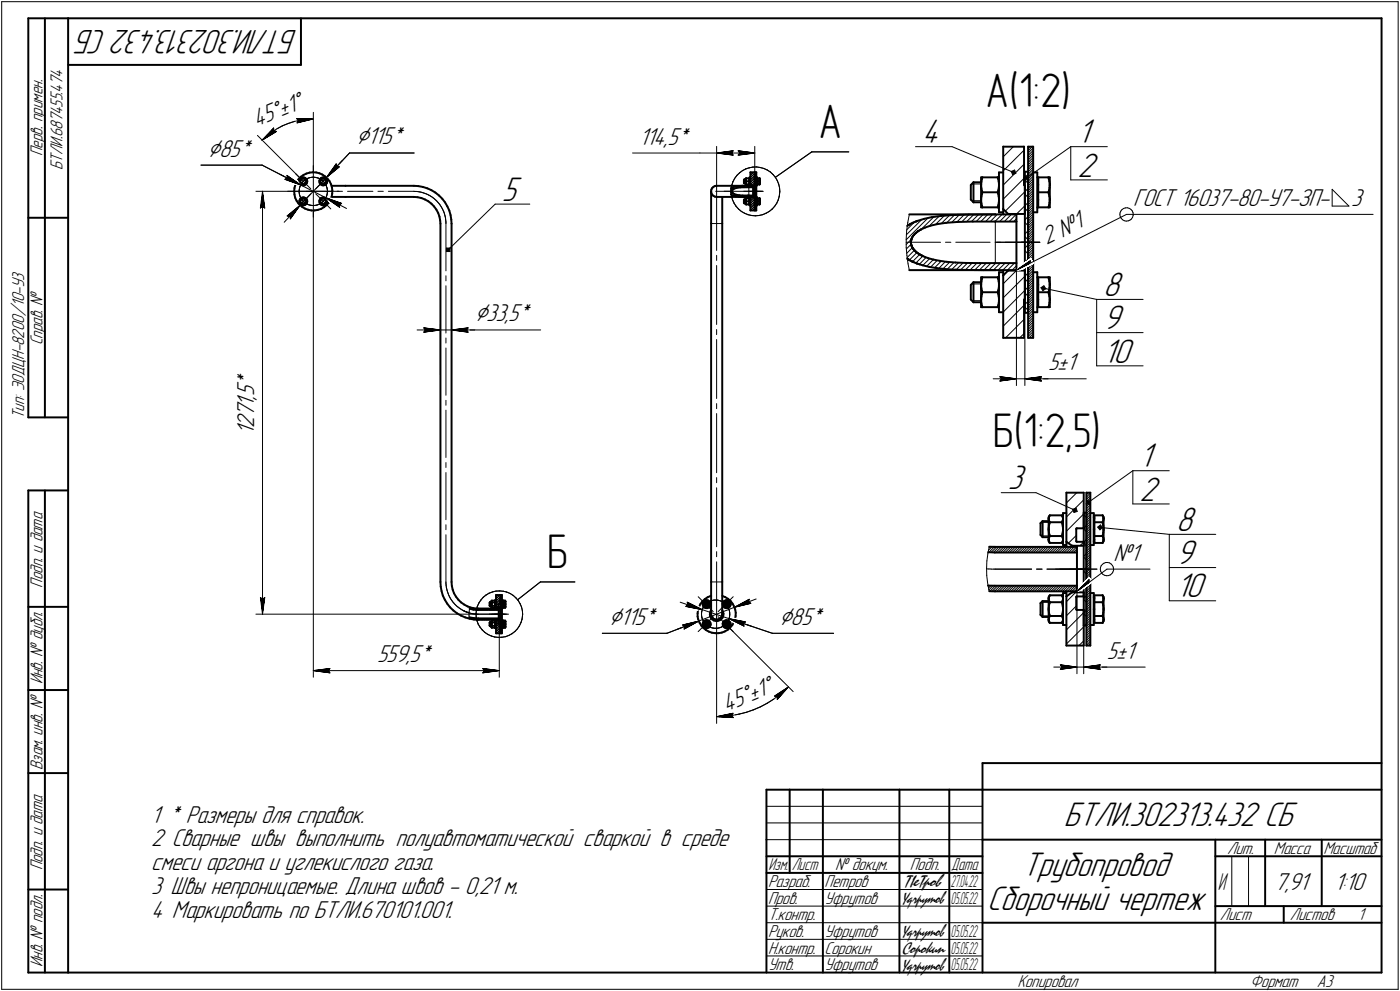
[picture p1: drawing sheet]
<svg xmlns="http://www.w3.org/2000/svg" width="421mm" height="298mm" viewBox="0 0 421 298" stroke-linecap="round" stroke-linejoin="round" font-family="sans-serif">
<defs><g id="words">
<g font-size="14.6">
<text x="296.4" y="32">А(1:2)</text>
<text x="246.1" y="41.6">А</text>
<text x="298.6" y="134.3">Б(1:2,5)</text>
<text x="164.5" y="171">Б</text>
</g>
<g font-size="10.9">
<text x="277.3" y="43.1">4</text>
<text x="324" y="43.1">1</text>
<text x="324" y="53.1">2</text>
<text x="150.9" y="60.4">5</text>
<text x="331.8" y="89">8</text>
<text x="331.8" y="99">9</text>
<text x="331.8" y="109">10</text>
<text x="342.7" y="140.6">1</text>
<text x="303.1" y="147.1">3</text>
<text x="342.7" y="150.6">2</text>
<text x="353.7" y="159.7">8</text>
<text x="353.7" y="169.7">9</text>
<text x="353.7" y="179.7">10</text>
<text x="320" y="248.5">БТЛИ.302313.432 СБ</text>
<text x="307.6" y="263.5">Трубопровод</text>
<text x="296.9" y="273.5">Сборочный чертеж</text>
</g>
<text font-size="10.8" x="89.4" y="9" transform="rotate(-180 89.4 9)">БТЛИ.302313.432 СБ</text>
<g font-size="8.5">
<text x="62.4" y="47.1">Ç85*</text>
<text x="107.1" y="43.4">Ç115*</text>
<text x="142.8" y="96.7">Ç33,5*</text>
<text x="183.1" y="187.9">Ç115*</text>
<text x="234.3" y="187.9">Ç85*</text>
</g>
<g font-size="7.8">
<text x="77.1" y="38.3" transform="rotate(-22 77.1 38.3)">45Å±1Å</text>
<text x="192.3" y="43.5">114,5*</text>
<text x="340.8" y="62">ГОСТ 16037-80-У7-ЗП-</text>
<text x="406.4" y="62">3</text>
<text x="314.8" y="73.8" transform="rotate(-27 314.8 73.8)">2 №1</text>
<text x="315.2" y="111.4">5±1</text>
<text x="76.4" y="119.2" transform="rotate(-90 76.4 119.2)">5</text>
<text x="76.4" y="116.4" transform="rotate(-90 76.4 116.4)">*</text>
<text x="76.4" y="125.5" transform="rotate(-90 76.4 125.5)">7</text>
<text x="76.4" y="122.4" transform="rotate(-90 76.4 122.4)">1</text>
<text x="76.4" y="120.2" transform="rotate(-90 76.4 120.2)">,</text>
<text x="76.4" y="130.8" transform="rotate(-90 76.4 130.8)">1</text>
<text x="76.4" y="128.7" transform="rotate(-90 76.4 128.7)">2</text>
<text x="334.9" y="168.6">№1</text>
<text x="113.4" y="199.2">559,5*</text>
<text x="332.9" y="198.1">5±1</text>
<text x="218.4" y="214.1" transform="rotate(-22 218.4 214.1)">45Å±1Å</text>
<text x="45.5" y="247.4">1 * Размеры для справок.</text>
<text x="45.5" y="254.6">2 Сварные швы выполнить полуавтоматической сваркой в среде</text>
<text x="45.5" y="261.7">смеси аргона и углекислого газа.</text>
<text x="45.5" y="268.8">3 Швы непроницаемые. Длина швов - 0,21 м.</text>
<text x="383.3" y="267.5">7,91</text>
<text x="401.4" y="267.5">1:10</text>
<text x="45.5" y="276">4 Маркировать по БТЛИ.670101.001.</text>
</g>
<text font-size="7.5" x="366.3" y="267.5">И</text>
<g font-size="5.5">
<text x="12.8" y="46.9" transform="rotate(-90 12.8 46.9)">Перв. примен.</text>
<text x="18.8" y="51.1" transform="rotate(-90 18.8 51.1)">БТЛИ.687455.474</text>
<text x="12.8" y="103.8" transform="rotate(-90 12.8 103.8)">Справ. №</text>
<text x="7.3" y="126" transform="rotate(-90 7.3 126)">Тип: ЭОДЦН-8200/10-У3</text>
<text x="12.8" y="176.7" transform="rotate(-90 12.8 176.7)">Подп. и дата</text>
<text x="12.8" y="205.8" transform="rotate(-90 12.8 205.8)">Инв. № дубл.</text>
<text x="12.8" y="231.6" transform="rotate(-90 12.8 231.6)">Взам. инв. №</text>
<text x="369.1" y="256.8">Лит.</text>
<text x="383.1" y="256.8">Масса</text>
<text x="398" y="256.8">Масштаб</text>
<text x="12.8" y="261.7" transform="rotate(-90 12.8 261.7)">Подп. и дата</text>
<text x="251.2" y="261.8">№ докум.</text>
<text x="273.6" y="261.8">Подп.</text>
<text x="231" y="266.8">Разраб.</text>
<text x="248" y="266.8">Петров</text>
<text x="231" y="271.8">Пров.</text>
<text x="248" y="271.8">Уфрутов</text>
<text x="231" y="276.8">Т.контр.</text>
<text x="231" y="281.8">Руков.</text>
<text x="248" y="281.8">Уфрутов</text>
<text x="366.9" y="276.8">Лист</text>
<text x="387.9" y="276.8">Листов</text>
<text x="408.4" y="276.8">1</text>
<text x="231" y="286.8">Н.контр.</text>
<text x="248" y="286.8">Сорокин</text>
<text x="12.8" y="290.8" transform="rotate(-90 12.8 290.8)">Инв. № подл.</text>
<text x="231" y="291.8">Утв.</text>
<text x="248" y="291.8">Уфрутов</text>
<text x="306" y="296.8">Копировал</text>
<text x="376" y="296.8">Формат</text>
<text x="396" y="296.8">A3</text>
</g>
<g font-size="5.4">
<text x="231.1" y="261.8">Изм.</text>
<text x="238.1" y="261.8">Лист</text>
<text x="286.1" y="261.8">Дата</text>
<text x="271.7" y="266.9">TIeTpob</text>
</g>
<text font-size="5.3" x="271.1" y="286.9">Copokun</text>
<g font-size="5.2">
<text x="286" y="266.8">27.04.22</text>
<text x="271.2" y="271.9">Yqrpymob</text>
<text x="286" y="271.8">05.05.22</text>
<text x="271.2" y="281.9">Yqrpymob</text>
<text x="286" y="281.8">05.05.22</text>
<text x="286" y="286.8">05.05.22</text>
<text x="271.2" y="291.9">Yqrpymob</text>
<text x="286" y="291.8">05.05.22</text>
</g>
</g></defs>
<g fill="none" stroke="#000" stroke-width=".59">
<path d="M8.5 5.5v120zM8.5 5.5h12zM13.5 5.5v120zM20.5 5.5v287zM20.5 5.5h395zM20.5 19.5h70zM90.5 5.5v14zM415.5 5.5v287zM88.5 57.5l.1 1zM88.6 56.6l-.1 .9zM88.6 58.5l.2 1zM88.8 59.5l.4 .9z"/>
<path d="M88.8 55.6l-.2 1zM89.2 54.7l-.4 .9zM89.8 53.9l-.6 .8zM90 54.3v.4zM90 54.7l.2 .5zM90.2 54.5l.2 .5zM90.2 59.9l-.2 .4zM90.2 53.9l-.2 .4zM90.2 55.2l.3 .3zM90.3 54.6l.1 .4zM90.4 54.2l-.1 .4zM90.4 54.1l-.2 .4z"/>
<path d="M90.4 54.2h.1M90.4 55l.1 .1zM90.4 55l.3 .5zM90.5 53.2l.8-.6zM90.5 53.2l-.7 .7zM90.5 59.6l.4-.2zM90.5 59.6l-.3 .3zM90.5 53.6l.4-.2zM90.5 53.6l-.3 .3zM90.5 55.5l.4 .2zM90.5 55.1l.3 .3zM90.7 59.6h.5z"/>
<path d="M90.7 59.8l-.3 .3zM90.7 59.8l.4-.1zM90.7 59.6l-.3 .5zM90.7 53.6h.5zM90.7 53.8l-.3 .3zM90.7 53.8l.4-.1zM90.7 55.5h.5zM90.7 53.6l-.3 .5zM90.8 55.4l.4 .1zM90.9 55.7l.3 .1zM90.9 59.4h.5zM90.9 53.4l.5-.1z"/>
<path d="M91.1 59.7l.1-.1zM91.1 53.7l.1-.1zM91.2 59.6l.4 .1zM91.2 59.6h.5zM91.2 55.8l.5-.1zM91.4 55.4h.1M91.2 55.5h.5zM91.2 53.6l.4 .1zM91.2 53.6h.5zM91.3 52.6l.9-.4zM91.4 59.4l.4 .1zM91.4 53.3l.4 .2z"/>
<path d="M91.4 55.4l.3-.1zM91.6 59.7l.3 .3zM91.6 53.7l.3 .3zM91.7 55.7l.3-.3zM91.7 59.6l.3 .5zM91.7 53.6l.3 .5zM91.8 59.5l.4 .3zM91.8 53.5l.4 .3zM91.9 60l.1 .1zM91.9 54l.1 .1zM92 55l-.3 .3zM92 54.1l.2 .4z"/>
<path d="M92 54.1l.1 .4zM92 55l-.3 .5zM92.1 54.9l-.1 .1zM92.1 54.5v.4zM92.2 52.2l.9-.3zM92.2 59.8l.2 .4zM92.2 53.8l.2 .4zM92.2 54.5l-.2 .5zM92.3 55.1l-.3 .3zM92.4 54.2v.4zM92.4 54.6l-.1 .5zM93.1 51.9l1-.1z"/>
<path d="M94.1 51.8l1 .1zM95.1 51.9l1 .2zM96.1 52.1l.8 .4zM96.1 54.3v.4zM96.1 54.7l.1 .5zM96.2 54.5l.2 .5zM96.2 55.2l.3 .3zM96.2 59.9l-.1 .4zM96.2 53.9l-.1 .4zM96.3 54.6l.1 .4zM96.4 54.2l-.1 .4zM96.4 54.1l-.2 .4z"/>
<path d="M96.4 54.2h.1M96.4 55l.1 .1zM96.4 55l.3 .5zM96.5 59.6l.4-.2zM96.5 59.6l-.3 .3zM96.5 55.1l.4 .3zM96.5 53.6l.4-.2zM96.5 53.6l-.3 .3zM96.5 55.5l.4 .2zM96.7 53.6h.5zM96.7 53.8l-.3 .3zM96.7 53.8l.4-.1z"/>
<path d="M96.7 55.5h.5zM96.7 53.6l-.3 .5zM96.7 59.6h.5zM96.7 59.8l-.3 .3zM96.7 59.8l.4-.1zM96.7 59.6l-.3 .5zM96.9 55.4l.3 .1zM96.9 55.7l.3 .1zM96.9 59.4h.5zM96.9 52.5l.8 .5zM96.9 53.4l.5-.1zM97.1 53.7l.1-.1z"/>
<path d="M97.1 59.7l.1-.1zM97.4 55.4h.1M97.2 55.5h.5zM97.2 53.6l.4 .1zM97.2 53.6h.5zM97.2 55.8l.5-.1zM97.2 59.6l.4 .1zM97.2 59.6h.5zM97.4 59.4l.4 .1zM97.4 55.4l.3-.1zM97.4 53.3l.4 .2zM97.6 53.7l.3 .3z"/>
<path d="M97.6 59.7l.3 .3zM97.7 55.7l.3-.3zM97.7 53l.8 .7zM97.7 53.6l.3 .5zM97.7 59.6l.3 .5zM97.8 59.5l.4 .3zM97.8 53.5l.4 .3zM97.9 54l.1 .1zM97.9 60l.1 .1zM98 55l-.3 .3zM98 54.1l.3 .4zM98 54.1l.1 .4z"/>
<path d="M98 55l-.3 .5zM98.1 54.9l-.1 .1zM98.1 54.5v.4zM98.2 59.8l.2 .4zM98.2 53.8l.2 .4zM98.3 54.5l-.3 .5zM98.3 55.1l-.3 .3zM98.4 54.2v.4zM98.4 54.6l-.1 .5zM98.5 53.7l.6 .8zM99.1 54.5l.4 .9zM99.5 55.4l.3 .9z"/>
<path d="M99.7 59.2l-.3 1zM99.7 55.9h4.2zM99.7 59.2h4.2zM99.8 56.3l.1 1zM99.9 58.3l-.2 .9zM99.9 57.3v1zM103.9 55.9h20.6zM103.9 59.2h20.6zM124.5 55.9l1.3 .1zM124.5 59.2l1.1 .1zM125.6 59.3l1.1 .3zM125.8 56l1.4 .2z"/>
<path d="M126.7 59.6l1.1 .4zM127.2 56.2l1.3 .4zM127.8 60l1 .5zM128.5 56.6l1.3 .6zM129.8 57.2l1.1 .7zM130.9 57.9l1.1 .9zM132 58.8l1 1zM133 59.8l.9 1.1zM213.9 57.5v.5zM213.9 57.5v9.7zM213.9 58l.3 .5zM214 57l-.1 .5z"/>
<path d="M214.2 58.5l.3 .4zM214.2 56.5l-.2 .5zM214.2 56.5l.4-.3zM214.5 58.9l.5 .2zM214.6 56.2l.5-.3zM215 59.1l.5 .1zM215.1 55.9h.4zM215.5 55.9h4.5zM215.5 59.2h4.5zM217.2 59.2v8zM219.9 58.5h.1M219.9 58.5l.7 .3z"/>
<path d="M220 56.5l.7-.3zM220 56.5h.1M220 55.9h5.2zM220 59.2h5.2zM220.1 57.4v.3zM220.1 57.7l.2 .3zM220.3 58l.3 .2zM220.3 57.1l.4-.3zM220.3 57.1l-.2 .3zM220.6 58.8l.6 .2zM220.6 58.2l.3 .2zM220.7 56.2l1-.2z"/>
<path d="M220.7 56.8l.8-.3zM220.9 58.4l.6 .2zM221.2 59l.9 .1zM221.5 56.5l1.2-.2zM221.5 58.6l.8 .1zM221.7 56l1.7-.1zM222.1 59.1l1.3 .1zM222.3 58.7l1.1 .1zM222.7 56.3h2.5zM223.4 59.2h1.7zM223.4 58.8h1.4zM223.4 55.9h1.8z"/>
<path d="M223.7 55l.2 .2zM223.7 54.1v.9zM223.9 55.2h.5zM223.9 53.9h.5zM223.9 53.9v1.3zM223.9 53.9l-.2 .2zM223.9 59.9h.5zM223.9 59.9v1.3zM223.9 59.9l-.2 .2zM224.4 59.6h.1M224.4 59.6v.5zM224.4 59.8h.1"/>
<path d="M224.4 59.9v.2zM224.4 53.6h.1M224.4 53.6v.5zM224.4 55.5h.1M224.4 55h.1M224.4 55.1h.1M224.4 55.2v.2zM224.4 53.8h.1M224.4 53.9v.2zM224.4 54.1h.1M224.4 54.1v.2zM224.4 54.3h.1"/>
<path d="M224.4 54.7v.2zM224.4 54.9h.1M224.4 55v.5zM224.4 54.1v.9zM224.4 59.6h.9zM224.4 59.6v.2zM224.4 53.6h.9zM224.4 55.5h.9zM224.4 54.5h.9zM224.4 55.4h.1M224.4 53.6v.2zM224.4 54.4h.1"/>
<path d="M224.4 54.5v.2zM224.8 58.8h.4zM225.1 59.2h.1M225.2 58.8h.1M225.2 56.3h.1M225.2 56.3h1.3zM225.2 55.9h1.3zM225.2 59.2h1.3zM225.2 58.8h1.3zM225.4 59.7h.1M225.3 59.6h.1M225.4 54.7h.1"/>
<path d="M225.4 53.7h.1M225.3 53.6h.1M225.4 55.5h.1M225.4 59.7v.2zM225.4 55.3l-.1 .2zM225.4 54.8h.1M225.4 53.7v.2zM225.3 54.5h.1M225.4 60h.1M225.4 59.4v2.4zM225.4 59.4h.3zM225.4 55.8h.3z"/>
<path d="M225.4 53.3v2.5zM225.4 53.3h.3zM225.4 55.3h.1M225.4 55v.2zM225.4 55h.1M225.4 54.8v.1zM225.4 54.1h.1M225.4 54h.1M225.4 54.2v.2zM225.4 54.2h.1M225.7 51.8h1.2zM225.7 59.6l.3-.3z"/>
<path d="M225.7 51.8v3.7zM225.7 55.5l.3 .3zM225.7 59.6v3.7zM225.7 59.2v.4zM225.7 55.5v.4zM226 59.3h1zM226 55.8h1zM226 59.3h.1M226 55.9h.1M226.5 55.9v.4zM226.5 58.8v.4zM226.5 56.3v2.5z"/>
<path d="M227 53.9h.1M226.9 51.8v2.3zM226.9 54.1h.1M227 53.3h.2zM227 53.3v8.5zM227 59.3v1.7zM227 54.1v1.7zM227.2 53.3v8.5zM227.2 51.8h.3zM227.2 51.8v11.5zM227.5 59.4h.2zM227.5 51.8v11.5z"/>
<path d="M227.5 55.8h.2zM227.5 53.3h.2zM227.7 59.4v2.4zM227.7 53.6h.1M227.7 55.5h.1M227.7 53.3v2.5zM227.7 59.6h.1M227.8 55.5h.6zM227.8 53.6h.6zM227.8 54.5h.6zM227.8 54.5v.5zM227.8 53.6v.5z"/>
<path d="M227.8 54.1v.4zM227.8 55v.5zM227.8 59.6h.6zM227.8 59.6v.5zM228.4 53.6h.1M228.5 55.5h.1M228.4 54.7h.1M228.4 53.7h.1M228.4 59.6h.1M228.4 59.7h.1M228.4 54.5h.1M228.5 54.8h.1"/>
<path d="M228.4 55.3v.2zM228.4 53.7l.1 .2zM228.4 59.7l.1 .2zM228.5 54.2l-.1 .2zM228.5 54.2h.1M228.5 53.6v.5zM228.5 54.1v.9zM228.5 55h.1M228.5 54.8v.1zM228.5 55v.5zM228.4 55.3h.1M228.5 55v.2z"/>
<path d="M228.5 54.1h.1M228.5 54h.1M228.5 59.6v.5zM228.5 60h.1M292 55.6l.8-.8zM292 55.6v4.4zM292.8 54.8h2.3zM292.8 54.8v6zM295.1 53.3h.3zM295.1 55.6v.3zM295.1 55.9v.7zM295.1 53.3v2.3z"/>
<path d="M295.1 55.5h.1M295.1 59.9h.1M295.1 55.6v4.5zM295.1 56.6l.2 .8zM295.1 54.7v.8zM295.1 59.2v.7zM295.3 53.9l-.2 .8zM295.3 58.5l-.2 .7zM295.3 57.4l.1 .4zM295.4 53.3h4.7zM295.4 57.8h4.7zM295.4 53.3l-.1 .6z"/>
<path d="M295.4 57.8l-.1 .7zM300.1 57.8l.1 .5zM300.1 53.3l.1 .5zM300.1 53.3h.3zM300.2 58.3l.2 .7zM300.2 53.8l.2 .7zM300.2 57.2l-.1 .6zM300.4 59v.8zM300.4 54.5v.8zM300.4 56.5l-.2 .7zM300.4 51.9v11.9zM300.4 51.9h1.3z"/>
<path d="M300.4 59.8v.3zM300.4 55.3v.3zM300.4 55.7v.8zM300.4 55.7h.1M301.7 44.1h6.3zM301.7 44.1v18.8zM308 54.8h.2zM308 44.1v11.5zM308 55.6l.2 .3zM308.2 51.6h1zM308.2 51.6v42.5zM308.2 55.9v8.4z"/>
<path d="M309.2 51.6v42.5zM309.2 44.1h1.5zM309.2 44.1v57.5zM310.7 44.1v57.5zM310.7 51.9h1.3zM312 53.3h.3zM312 51.9v11.9zM312.3 53.3h3zM312.3 57.8h3zM312.3 57.8v2.3zM312.3 53.3v2.3zM312.3 55.6v2.2z"/>
<path d="M315.3 53.3h.4zM315.3 57.8l.1 .5zM315.3 53.3l.1 .5zM315.4 58.3l.2 .7zM315.4 53.8l.2 .7zM315.5 57.2l-.2 .6zM315.6 59l.1 .8zM315.6 54.5l.1 .8zM315.6 56.5l-.1 .7zM315.7 55.7l-.1 .8zM315.7 55.7h.1M315.7 53.3v2.3z"/>
<path d="M315.7 55.6v4.5zM315.7 59.8v.3zM315.7 55.3v.3zM8.5 65.5h12zM89.2 60.4l.5 .8zM89.7 61.2l.5 .4zM90 60.3v.4zM90 60.7l.2 .5zM90.2 61.6l.7 .6zM90.2 60.5l.2 .5zM90.2 61.2l.3 .3zM90.3 60.6l.1 .4z"/>
<path d="M90.4 60.2l-.1 .4zM90.4 60.1l-.2 .4zM90.4 60.2h.1M90.4 61l.1 .1zM90.4 61l.3 .5zM90.5 61.1l.3 .3zM90.5 61.5l.4 .2zM90.7 61.5h.5zM90.8 61.4l.4 .1zM90.9 62.2l.8 .5zM90.9 61.7l.3 .1zM91.4 61.4h.1"/>
<path d="M91.2 61.5h.5zM91.2 61.8l.5-.1zM91.4 61.4l.3-.1zM91.7 61.7l.3-.3zM91.7 62.7l1 .4zM92 61l-.3 .3zM92 60.1l.2 .4zM92 60.1l.1 .4zM92 61l-.3 .5zM92.1 60.9l-.1 .1zM92.1 60.5v.4zM92.2 60.5l-.2 .5z"/>
<path d="M92.3 61.1l-.3 .3zM92.4 60.2v.4zM92.4 60.6l-.1 .5zM92.7 63.1l.9 .2zM93.6 63.3h1zM94.6 63.3l1-.2zM95.6 63.1l1-.3zM96.1 60.3v.4zM96.1 60.7l.1 .5zM96.2 61.2l.3 .3zM96.2 60.5l.2 .5zM96.3 60.6l.1 .4z"/>
<path d="M96.4 60.2l-.1 .4zM96.4 60.1l-.2 .4zM96.4 60.2h.1M96.4 61l.1 .1zM96.4 61l.3 .5zM96.5 61.5l.4 .2zM96.5 61.1l.4 .3zM96.6 62.8l.8-.5zM96.7 61.5h.5zM96.9 61.4l.3 .1zM96.9 61.7l.3 .1zM97.2 61.8l.5-.1z"/>
<path d="M97.4 61.4h.1M97.2 61.5h.5zM97.4 61.4l.3-.1zM97.4 62.3l.8-.6zM97.7 61.7l.3-.3zM98 61l-.3 .3zM98 60.1l.3 .4zM98 60.1l.1 .4zM98 61l-.3 .5zM98.1 60.9l-.1 .1zM98.1 60.5v.4zM98.3 60.5l-.3 .5z"/>
<path d="M98.3 61.1l-.3 .3zM98.4 60.2v.4zM98.4 60.6l-.1 .5zM98.8 61l-.6 .7zM99.4 60.2l-.6 .8zM128.8 60.5l1 .8zM129.8 61.3l.8 .8zM130.6 62.1l.6 .9zM131.2 63l.6 1.1zM131.8 64.1l.4 1.1zM132.2 65.2l.2 1.1zM132.4 66.3l.1 .9z"/>
<path d="M132.5 67.2v107.8zM133.9 60.9l.6 1.2zM134.5 62.1l.6 1.2zM135.1 63.3l.4 1.4zM135.5 64.7l.2 1.3zM135.7 66l.1 1.2zM135.8 67.2v107.8zM213.9 67.2v107.8zM217.2 67.2v107.8zM223.7 61l.2 .2zM223.7 60.1v.9zM223.9 61.2h.5z"/>
<path d="M224.4 61.5h.1M224.4 61h.1M224.4 61.1h.1M224.4 61.2v.2zM224.4 60.1h.1M224.4 60.2v.1zM224.4 60.3h.1M224.4 60.7h.1M224.4 60.8v.2zM224.4 61v.5zM224.4 60.1v.9zM224.4 61.5h.9z"/>
<path d="M224.4 60.5h.9zM224.4 61.4h.1M224.4 60.5h.1M224.4 60.5v.2zM225.4 60.6h.1M225.4 61.5h.1M225.4 61.3l-.1 .2zM225.4 60.6v.2zM225.3 60.5h.1M225.4 61.3h.1M225.4 61v.2zM225.4 61h.1"/>
<path d="M225.4 60.8v.2zM225.4 60.1h.1M225.4 60.2v.2zM225.4 60.2h.1M225.4 61.8h.3zM225.7 63.3h1.2zM226.9 61h.1M226.9 61v2.3zM227 61.2h.1M227 61.8h.2zM227.2 63.3h.3zM227.5 61.8h.2z"/>
<path d="M227.7 61.5h.1M227.8 61.5h.6zM227.8 60.5h.6zM227.8 60.5v.5zM227.8 60.1v.4zM227.8 61v.5zM228.5 61.5h.1M228.4 60.6h.1M228.4 60.5h.1M228.4 60.6l.1 .2zM228.4 61.3v.2zM228.5 60.2l-.1 .2z"/>
<path d="M228.5 60.2h.1M228.5 60.1v.9zM228.5 61h.1M228.5 60.8v.2zM228.5 61v.5zM228.4 61.3h.1M228.5 61v.2zM228.5 60.1h.1M272.8 77.8h.1M272.8 67.9l.3-.1zM273 77.9h.1M273.1 67.8l.3-.2z"/>
<path d="M273.2 78l.1 .1zM273.3 78.1h.1M273.4 67.6l.1-.1zM273.4 78.1h.1M273.5 78.1h.1M273.5 78.2h.1M273.5 64.5h25.8zM273.6 67.5h.1M273.6 78.2h.1M273.6 78.3l.3 .1zM273.7 67.4l.4-.2zM273.7 67.4h.1"/>
<path d="M273.9 78.4l.4 .2zM274 72.5h.1M274 72.6h.1M274 72.7h.1M274 72.8h.1M274 72.9h.1M274 73v.2zM274 73.2h.1M274 73.3h.1M274.1 72.2h.1M274 72.2h.1M274 72.3h.1"/>
<path d="M274 72.3v.2zM274 73.4h.1M274 73.5l.1 .2zM274.1 72.1h.1M274.1 73.7h.1M274.1 67.2l.3-.1zM274.1 72h.1M274.1 73.8h.1M274.2 71.8h.1M274.2 73.9h.1M274.2 74h.1M274.2 71.7h.1"/>
<path d="M274.2 71.6h.1M274.2 74.1h.1M274.3 78.6h.1M274.3 71.5h.1M274.3 74.2h.1M274.3 74.3h.1M274.3 71.4h.1M274.4 78.7h.1M274.4 71.4h.1M274.4 74.4v.1zM274.4 67.1l.2-.1zM274.4 78.7h.2z"/>
<path d="M274.4 71.2v.2zM274.4 74.5h.1M274.5 74.5h.1M274.5 74.6h.1M274.5 71.1l-.1 .1zM274.5 74.6l.1 .2zM274.6 71h.1M274.7 67h.1M274.6 78.7l.4 .2zM274.6 74.8h.1M274.7 74.9h.1M274.7 70.8l-.1 .2z"/>
<path d="M274.7 66.9l.4-.1zM274.7 66.9h.1M274.7 75l.2 .1zM274.8 70.7l-.1 .1zM274.9 75.1l.1 .1zM275 70.6h.1M274.9 70.6h.1M275 78.9l.6 .3zM275 70.5h.1M275 75.2h.1M275 75.3h.1M275.1 70.4l-.1 .1z"/>
<path d="M275.1 75.4l.1 .1zM275.1 66.8l.3-.2zM275.2 75.5l.2 .1zM275.3 70.2l-.2 .2zM275.4 70.1h.1M275.4 75.6h.1M275.5 70.1h.1M275.4 66.6l.2-.1zM275.5 70l.2-.2zM275.5 70h.1M275.5 75.7h.1M275.5 75.8l.2 .1z"/>
<path d="M275.6 79.2h.1M275.7 66.5h.1M275.7 79.2h.1M275.7 75.9l.1 .1zM275.7 66.5l.3-.1zM275.8 79.2l.3 .1zM275.8 76h.1M275.9 76h.1M275.9 69.6h.2zM275.9 69.6l-.2 .2zM275.9 76.1h.1M276 66.4l1.9-.6z"/>
<path d="M276 76.2h.2zM276.1 79.3l.5 .2zM276.1 69.5h.1M276.2 69.5h.1M276.2 69.5l.2-.1zM276.2 76.2l.3 .2zM276.4 69.4l.3-.2zM276.5 76.4h.1M276.5 76.5h.1M276.6 79.5l.9 .3zM276.6 76.5h.1M276.6 76.5l.3 .2z"/>
<path d="M276.7 69.2l.2-.1zM276.9 69h.1M276.9 76.7l.2 .1zM277 69l1.2-.5zM277 69h.1M277.1 76.8h.1M277.2 76.8h.1M277.2 76.9h.1M277.4 76.9l.2 .1zM277.5 79.8l2 .5zM277.6 77l.5 .3zM277.9 65.8l2.3-.5z"/>
<path d="M278.1 77.3l1 .3zM278.2 68.5l1.7-.6zM279.1 77.6l1.6 .5zM279.9 67.9l2-.5zM280.2 65.3l2.8-.4zM280.7 78.1l1.9 .3zM281.9 67.4l2.6-.4zM282.6 78.4l2.1 .3zM283 64.9l3.4-.2zM284.5 67l3.3-.2zM284.7 78.7l2.7 .3zM286.4 64.7l5-.2z"/>
<path d="M287.4 79l3.1 .1zM287.8 66.8l4.8-.2zM290.5 79.1h4.1zM291.4 64.5h7.9zM292 60l.8 .8zM292.6 66.6h6.7zM292.8 60.8h2.3zM294.6 79.1h4.7zM295.1 60.1v.3zM295.1 60.4v.8zM295.1 62.4h.3zM295.1 60.1v2.3z"/>
<path d="M295.1 61.2l.2 .7zM295.3 61.9l.1 .5zM295.4 62.4h4.7zM299.3 79.1h.1M299.3 66.6h.1M299.3 66.6h6.4zM299.3 64.5h6.4zM299.3 79.1h6.4zM300.1 62.4h.3zM300.2 61.7l-.1 .7zM300.4 61l-.2 .7zM300.4 63.8h1.3z"/>
<path d="M300.4 60.2v.8zM300.4 60.1v.1zM301.7 62.9l1.5 1.4zM301.7 62.9v1.6zM303.2 64.3h5zM303.2 64.5h.1M305.7 64.5v2.1zM305.7 79.1v2.1zM305.7 66.6v12.5zM310.7 63.8h1.3zM312 62.4h.3zM312.3 62.4h3z"/>
<path d="M312.3 60.1v2.3zM315.3 62.4h.4zM315.5 61.7l-.2 .7zM315.6 61l-.1 .7zM315.7 60.1v2.3zM315.7 60.2l-.1 .8zM315.7 60.1v.1zM273.5 81.2h25.8zM279.5 80.3l2.3 .3zM281.8 80.6l2.6 .3zM284.4 80.9l3 .2zM287.4 81.1l3.8 .1z"/>
<path d="M291.2 81.2h4.5zM292 90.1l.8 .8zM292 85.7v4.4zM292.8 90.9h2.3zM292.8 84.9h2.3zM292.8 84.9v6zM292.8 84.9l-.8 .8zM295.1 83.4h.3zM295.1 90.1v.4zM295.1 90.5v.7zM295.1 85.6v.3zM295.1 85.9v.8z"/>
<path d="M295.1 83.4v2.2zM295.1 92.4h.3zM295.1 85.5h.1M295.1 90h.1M295.1 90.1v2.3zM295.1 85.6v4.5zM295.1 91.2l.2 .7zM295.1 86.7l.2 .8zM295.1 84.8v.7zM295.1 89.2v.8zM295.3 84l-.2 .8zM295.3 88.5l-.2 .7z"/>
<path d="M295.3 91.9l.1 .5zM295.3 87.5l.1 .4zM295.4 83.4h4.7zM295.4 92.4h4.7zM295.4 87.9h4.7zM295.4 83.4l-.1 .6zM295.4 87.9l-.1 .6zM295.7 81.2h3.6zM299.3 81.2h6.4zM300.1 87.9l.1 .4zM300.1 83.4l.1 .4zM300.1 92.4h.3z"/>
<path d="M300.1 83.4h.3zM300.2 88.3l.2 .8zM300.2 83.8l.2 .8zM300.2 91.8l-.1 .6zM300.2 87.3l-.1 .6zM300.4 89.1v.7zM300.4 84.6v.7zM300.4 91l-.2 .8zM300.4 86.5l-.2 .8zM300.4 89.8v.3zM300.4 85.3v.3zM300.4 93.9h1.3z"/>
<path d="M300.4 81.9v12zM300.4 81.9h1.3zM300.4 90.3v.7zM300.4 90.3h.1M300.4 85.8v.7zM300.4 85.8h.1M301.7 82.8l1.5-1.4zM301.7 82.8v18.8zM301.7 81.2v1.6zM303.2 81.4h5zM303.2 81.4h.1M308 90.1l.2-.2z"/>
<path d="M308 90.1v11.5zM308 90.9h.2zM308.2 94.1h1zM308.2 81.4v8.5zM310.7 93.9h1.3zM310.7 81.9h1.3zM312 81.9v12zM312 83.4h.3zM312 92.4h.3zM312.3 92.4h3zM312.3 83.4h3zM312.3 87.9h3z"/>
<path d="M312.3 87.9v2.2zM312.3 83.4v2.2zM312.3 85.6v2.3zM312.3 90.1v2.3zM315.3 83.4h.4zM315.3 92.4h.4zM315.3 87.9l.1 .4zM315.3 83.4l.1 .4zM315.4 88.3l.2 .8zM315.4 83.8l.2 .8zM315.5 87.3l-.2 .6zM315.5 91.8l-.2 .6z"/>
<path d="M315.6 89.1l.1 .7zM315.6 84.6l.1 .7zM315.6 86.5l-.1 .8zM315.6 91l-.1 .8zM315.7 85.8l-.1 .7zM315.7 85.8h.1M315.7 83.4v2.2zM315.7 85.6v4.5zM315.7 89.8v.3zM315.7 90.1v2.3zM315.7 90.3l-.1 .7zM315.7 90.3h.1"/>
<path d="M315.7 85.3v.3zM301.7 101.6h6.3zM309.2 101.6h1.5zM8.5 125.5h12zM8.5 147.5v145zM8.5 147.5h12zM13.5 147.5v145zM312.9 157.4v3.5zM313.6 156.7h1.8zM313.6 156.7v4.8zM313.6 156.7l-.7 .7zM315.4 156v.2z"/>
<path d="M315.4 156.2l.1 .3zM315.4 159.1v.4zM315.4 159.5l.1 .7zM315.4 158.8v.3zM315.4 156v3.1zM315.4 155.5v.5zM315.4 159.1v3.2zM315.4 155.7v.3zM315.5 156.5l.1 .3zM315.5 158.1l-.1 .7zM315.6 155.3l-.2 .4zM315.6 156.8l.1 .3z"/>
<path d="M315.6 157.4l-.1 .7zM315.7 157.1h3.7zM315.7 155h3.7zM315.7 155l-.3 .5zM315.7 157.1l-.1 .3zM315.7 155l-.1 .3zM319.4 155l.1 .2zM319.4 157.1l.1 .3zM319.4 155l.3 .5zM319.5 155.2l.1 .3zM319.5 157.4l.1 .4zM319.5 156.7l-.1 .4z"/>
<path d="M319.6 157.8v.4zM319.6 155.5l.1 .4zM319.6 158.2l.1 .2zM319.7 158.4v.7zM319.7 156.4l-.2 .3zM319.7 159.8l-.1 .3zM319.7 154.3v4.8zM319.7 159.1v4.8zM319.7 154.3h1zM319.7 156h.1M319.7 156v.4zM319.7 159.6v.2z"/>
<path d="M319.7 159.3v.3zM319.7 159.1v.2zM320.7 148.2h5.2zM320.7 148.2v14.7zM323.7 159.1v3.6zM323.7 158.9h.2zM323.7 158.9v.2zM323.9 158.9h1.9zM325.9 158.8h.1M325.9 148.2v10.6zM325.9 154.2v33.9zM325.9 154.2h.8z"/>
<path d="M326.7 148.2h1.2zM326.7 148.2v45.9zM326.7 154.2v33.9zM327.9 154.3h1zM327.9 148.2v45.9zM328.9 155.5h.2zM328.9 159.1v4.8zM328.9 154.3v4.8zM329.1 157.1h2.5zM329.1 155h2.5zM329.1 157.1v2zM329.1 159.1v2.1z"/>
<path d="M329.1 155v1zM329.1 156v1.1zM331.6 157.1l.1 .3zM331.6 155l.1 .2zM331.6 155l.3 .5zM331.7 157.4l.1 .7zM331.7 155.2l.2 .3zM331.8 156.7l-.2 .4zM331.8 158.1l.1 .7zM331.9 155.5v.4zM331.9 156.4l-.1 .3zM331.9 159.1v3.2z"/>
<path d="M331.9 158.8v.3zM331.9 155.5v.5zM331.9 156h.1M331.9 156v3.1zM331.9 159.5l-.1 .6zM331.9 159.1v.4zM331.9 156v.4zM132.5 175v1.4zM132.5 176.4l.3 1.4zM132.8 177.8l.4 1.3zM133.2 179.1l.6 1.2zM135.8 175l.1 1.2z"/>
<path d="M135.9 176.2l.2 1.1zM136.1 177.3l.4 1.1zM136.5 178.4l.6 1zM137.1 179.4l.7 .9zM149.2 178.9h1.3zM149.2 178.9v3.8zM150.5 178.9v2.7zM150.7 178.9h.3zM150.7 178.9v11.6zM151 178.9v11.6zM212.8 179.6l.9-.4zM213.7 179.2h.2z"/>
<path d="M213.9 175v9.7zM217.2 179.2l.9 .4zM217.2 175v9.7zM218.1 179.6l.8 .5zM297.1 176.1h2.1zM297.2 166.1l2 .1zM297.5 164.4l1.7 .1zM297.5 177.8h1.7zM299.2 164.5h24.7zM299.2 176.1h24.7zM299.2 166.2h24.7zM299.2 177.8h24.7z"/>
<path d="M312.9 160.9l.7 .6zM313.6 161.5h1.8zM315.4 162.3v.4zM315.4 162.3h.1M315.4 162.4l.1 .3zM315.4 179.6v.4zM315.4 162.2h.1M315.4 162.7l.3 .6zM315.4 179.7v.3zM315.4 161.9v.3zM315.5 160.2l.1 .7zM315.5 162.7l.1 .4z"/>
<path d="M315.6 179.3l-.2 .4zM315.6 161.5l-.2 .4zM315.6 163.1l.1 .2zM315.6 160.9l.1 .3zM315.7 179h3.7zM315.7 179l-.3 .6zM315.7 163.3h3.7zM315.7 161.2h3.7zM315.7 179l-.1 .3zM315.7 161.2l-.1 .3zM319.4 179l.1 .2zM319.4 161.2l.1 .2z"/>
<path d="M319.4 179l.3 .6zM319.4 161v.2zM319.5 179.2l.1 .3zM319.5 161.4l.1 .4zM319.5 162.9l-.1 .4zM319.5 160.6l-.1 .4zM319.6 179.5l.1 .4zM319.6 161.8l.1 .3zM319.6 160.1l-.1 .5zM319.7 162.6l-.2 .3zM319.7 180h.1M319.7 163.9h1z"/>
<path d="M319.7 162.1v.2zM319.7 178.4v4.8zM319.7 178.4h1zM319.7 162.3v.3zM319.7 162.7l-.3 .6zM320.7 179.4v14.7zM320.7 179.4l1.7-1.3zM320.7 162.9l1.7 1.2zM320.7 177.8v1.6zM320.7 162.9v1.6zM322.4 164.1h3.5zM322.4 178.1h3.5z"/>
<path d="M322.4 177.8v.3zM322.4 164.1v.4zM323.7 162.7v.2zM323.7 179.6v3.6zM323.7 179.4v.2zM323.7 179.4h.2zM323.7 162.9h.2zM323.9 162.9h1.9zM323.9 179.4h1.9zM323.9 176.1v1.7zM323.9 164.5v1.7zM323.9 166.2v9.9z"/>
<path d="M325.9 163h.1M325.9 179.3h.1M325.9 178.1v1.2zM325.9 163v1.1zM327.9 178.4h1zM327.9 163.9h1zM328.9 162.7h.2zM328.9 178.4v4.8zM328.9 179.6h.2zM329.1 163.3h2.5zM329.1 161.2h2.5zM329.1 162.3v1z"/>
<path d="M329.1 161.2v1.1zM329.1 179h2.5zM329.1 179v1zM331.6 161.2l.1 .2zM331.6 179l.1 .2zM331.6 179l.3 .6zM331.7 160.9l-.1 .3zM331.7 161.4l.2 .4zM331.7 179.2l.2 .3zM331.8 162.9l-.2 .4zM331.8 160.1l-.1 .8zM331.9 162.6l-.1 .3z"/>
<path d="M331.9 161.8v.3zM331.9 179.5v.4zM331.9 162.3v.3zM331.9 162.7l-.3 .6zM331.9 162.3v.4zM331.9 162.1v.2zM331.9 179.6v.4zM331.9 180h.1M8.5 182.5h12zM133.8 180.3l.7 1.2zM134.5 181.5l.8 1.1zM135.3 182.6l1.1 1z"/>
<path d="M136.4 183.6l1.1 .8zM137.5 184.4l1.1 .7zM137.8 180.3l.8 .8zM138.6 181.1l1 .7zM138.6 185.1l1.3 .6zM139.6 181.8l1 .6zM139.9 185.7l1.3 .4zM140.6 182.4l.7 .2zM141.1 185.6l1.4 .3zM141.2 186.1l1.3 .2zM141.2 183l1.2 .3zM141.3 182.6l1.2 .3z"/>
<path d="M142.4 183.3l1.2 .1zM142.5 185.9l1.3 .1zM142.5 182.9l1.1 .1zM142.5 186.3l1.3 .1zM143.6 183.4h.2zM143.6 183h.2zM143.8 183h6.2zM143.8 186h6.2zM143.8 183.4h6.2zM143.8 186.4h6.2zM147.2 182.1l.2 .2zM147.2 181.3v.8z"/>
<path d="M147.2 188.1l.2 .2zM147.2 187.3v.8zM147.4 182.3h.4zM147.4 181.1h.4zM147.4 181.1v1.2zM147.4 181.1l-.2 .2zM147.4 188.3h.4zM147.4 187.1h.4zM147.4 187.1v1.2zM147.4 187.1l-.2 .2zM147.8 187.5v.2zM147.8 186.9h.1"/>
<path d="M147.8 188.4h.1M147.8 188.5h.1M147.8 186.9v.8zM147.8 187.7v.2zM147.8 187.9l.1 .1zM147.8 188.6l.1 .2zM147.8 186.8h.1M147.8 187.7v.8zM147.8 181.5v.2zM147.8 180.9h.1M147.8 182.4h.1M147.8 182.5h.1"/>
<path d="M147.8 180.8h.1M147.8 180.9v.8zM147.8 181.7v.2zM147.8 181.9l.1 .1zM147.8 182.6l.1 .2zM147.8 181.7v.8zM147.9 187.4l-.1 .1zM147.9 187.1h.1M147.9 187.2h.1M147.9 188.3h.1M147.9 186.7h.1M147.9 188v.2z"/>
<path d="M147.9 188.6h.1M147.9 188.7h.1M147.9 181.4l-.1 .1zM147.9 181.1h.1M147.9 182.3h.1M147.9 180.7h.1M147.9 182v.2zM147.9 182.6h.1M147.9 182.7h.1M147.9 188.8h.9zM147.9 188.2h.9zM147.9 187.2h.9z"/>
<path d="M147.9 186.6h.9zM147.9 187.2v.2zM147.9 188.2h.1M147.9 186.6h.1M147.9 186.6l-.1 .2zM147.9 182.8h.9zM147.9 182.2h.9zM147.9 181.2h.9zM147.9 180.6h.9zM147.9 181.2v.2zM147.9 182.2h.1M147.9 180.6h.1"/>
<path d="M147.9 180.6l-.1 .2zM148.9 186.8h.1M148.8 186.7h.1M148.9 188.3h.1M148.8 188.3h.1M148.8 186.6l.1 .2zM148.8 187.2l.1 .2zM148.8 187.2h.1M148.8 188.2h.1M148.9 180.8h.1M148.8 180.7h.1M148.9 182.4h.1"/>
<path d="M148.8 182.2h.1M148.8 180.6l.1 .2zM148.8 181.2l.1 .2zM148.8 181.2h.1M148.8 188.8h.1M148.9 188.7h.1M148.9 187.1h.1M148.9 186.9h.1M148.9 188.5h.1M148.9 187.4v.3zM148.8 182.8h.1M148.9 182.7h.1"/>
<path d="M148.9 181.1h.1M148.9 180.9h.1M148.9 182.5h.1M148.9 181.4v.3zM148.9 188.6h.1M148.9 187h.1M148.9 188.6l-.1 .2zM148.9 187.9v.1zM148.9 187.7v.2zM148.9 182.9h.3zM148.9 180.5v1.2zM148.9 181.7v1.2z"/>
<path d="M148.9 180.5h.3zM148.9 181h.1M148.9 182.6l-.1 .2zM148.9 181.9v.1zM148.9 181.7v.2zM148.9 188.9h.3zM148.9 186.5v1.2zM148.9 187.7v1.2zM148.9 186.5h.3zM149.2 190.5h1.3zM149.2 186.7l.4-.3zM149.2 186.7v3.8z"/>
<path d="M149.2 182.7l.4 .3zM149.2 186.4v.3zM149.2 182.7v.3zM149.6 183h.9zM149.6 186.4h.9zM149.6 186.4h.1M149.6 183h.1M149.9 186.8h.1M149.9 181.7v.9zM149.9 182.6h.1M149.9 187.7h.1M149.9 186.8v.9z"/>
<path d="M149.9 181.7h.1M150 187.8h.1M150 187.8h.5zM150 181.6h.1M150 181.6h.5zM150 182.7h.5zM150 186.7h.5zM150 186v.4zM150 183v.4zM150 183.4v2.6zM150.5 187.8v2.7zM150.5 186.4v.3z"/>
<path d="M150.5 182.7v.3zM150.5 180.5v8.4zM150.5 188.9h.2zM150.5 180.5h.2zM150.7 190.5h.3zM150.7 180.5v8.4zM151 188.9h.2zM151 186.5h.2zM151 182.9h.2zM151 180.5h.2zM151.2 180.8h.1M151.2 182.6h.1"/>
<path d="M151.2 187.7v1.2zM151.2 186.5v1.2zM151.2 181.7v1.2zM151.2 180.5v1.2zM151.2 186.8h.1M151.2 188.6h.1M151.3 182.8h.6zM151.3 182.2h.6zM151.3 181.2h.6zM151.3 180.6h.6zM151.3 182.5v.3zM151.3 181.2v.5z"/>
<path d="M151.3 181.7v.5zM151.3 180.6v.3zM151.3 182.2v.3zM151.3 180.9v.3zM151.3 188.8h.6zM151.3 188.2h.6zM151.3 187.2h.6zM151.3 186.6h.6zM151.3 188.5v.3zM151.3 187.2v.5zM151.3 187.7v.5zM151.3 186.6v.3z"/>
<path d="M151.3 188.2v.3zM151.3 186.9v.3zM151.9 181.2v.2zM151.9 180.7h.1M151.9 180.6l.1 .2zM151.9 182.2h.1M151.9 187.2v.2zM151.9 186.7h.1M151.9 186.6l.1 .2zM151.9 188.3h.1M151.9 182.8h.1M151.9 181.4l.1 .1z"/>
<path d="M152 180.9h.1M151.9 180.8h.1M151.9 182v.2zM151.9 181.2h.1M152 182.5h.1M151.9 182.4h.1M151.9 188.8h.1M151.9 187.4l.1 .1zM152 186.9h.1M151.9 186.8h.1M151.9 188v.2zM151.9 187.2h.1"/>
<path d="M152 188.5h.1M151.9 182.7h.1M152 181.7v.8zM152 181.5v.2zM152 180.9v.8zM152 181.9l-.1 .1zM152 181.7v.2zM152 182.6l-.1 .2zM152 182.6h.1M151.9 181.1h.1M152 181h.1M151.9 188.7h.1"/>
<path d="M152 188.6h.1M152 187.7v.8zM152 187.5v.2zM152 186.9v.8zM152 187.9l-.1 .1zM152 187.7v.2zM152 188.6l-.1 .2zM151.9 187.1h.1M152 187h.1M209.8 185.4l.2 1zM209.8 184.4v1zM209.9 183.5l-.1 .9z"/>
<path d="M210 186.4l.4 .9zM210.2 182.5l-.3 1zM210.4 187.3l.5 .8zM210.7 181.7l-.5 .8zM210.9 188.1l.7 .8zM211.2 180.8l-.5 .9zM211.2 180.8l.8-.6zM211.3 181.5l.1 .5zM211.3 187.5l.1 .5zM211.4 182l.1 .4zM211.4 188l.1 .4zM211.5 181.1l-.2 .4z"/>
<path d="M211.5 187.1l-.2 .4zM211.5 182.4l.4 .3zM211.5 188.4l.4 .3zM211.6 188.9l.7 .6zM211.6 188.2l.5 .3zM211.6 187.2v.5zM211.6 182.2l.5 .3zM211.6 181.2v.5zM211.6 187.2l.5-.3zM211.6 187.7v.5zM211.6 187.9l.2 .3zM211.6 187.7v.2z"/>
<path d="M211.6 181.2l.5-.3zM211.6 181.7v.5zM211.6 181.9l.2 .3zM211.6 181.7v.2zM211.7 187.3l-.1 .4zM211.7 181.3l-.1 .4zM211.8 180.8l.4-.2zM211.8 180.8l-.3 .3zM211.8 186.8l.4-.2zM211.8 186.8l-.3 .3zM211.8 188.2l.3 .3zM211.8 182.2l.3 .3z"/>
<path d="M211.9 182.7l.4 .2zM211.9 188.7l.4 .2zM211.9 187.7v.3zM211.9 181.7v.3zM211.9 181.7l.1 .3zM211.9 187.7l.1 .3zM211.9 187l-.2 .3zM211.9 187l.2-.1zM211.9 188l.2 .3zM211.9 181l-.2 .3zM211.9 181l.2-.1zM211.9 182l.2 .2z"/>
<path d="M212 180.2l.8-.6zM212 187.4l-.1 .3zM212 181.4l-.1 .3zM212 182l.3 .2zM212 188l.3 .3zM212.1 181.7l.1 .2zM212.1 186.9l.4-.3zM212.1 187.7l.1 .3zM212.1 180.9l.4-.3zM212.1 188.5l.4 .3zM212.1 188.5l.1 .1zM212.1 186.9l.3-.1z"/>
<path d="M212.1 182.5l.4 .3zM212.1 182.5h.1zM212.1 180.9l.3-.1zM212.1 188.3h.4zM212.1 182.2l.4 .1zM212.2 181.4l.2-.1zM212.2 181.4l-.1 .3zM212.2 181.9l.2 .2zM212.2 180.6l.4-.1zM212.2 187.5l.2-.2zM212.2 187.5l-.1 .2zM212.2 188l.2 .1z"/>
<path d="M212.2 186.6l.4-.1zM212.2 181.2l.3-.1zM212.2 181.2l-.2 .2zM212.2 187.2l.3-.1zM212.2 187.2l-.2 .2zM212.2 188.6h.4zM212.2 187.1h.4zM212.2 187.1l-.2 .3zM212.2 182.5l.4 .1zM212.2 181.1h.4zM212.2 181.1l-.2 .3zM212.3 182.2l.3 .1z"/>
<path d="M212.3 188.3h.3zM212.3 182.9h.4zM212.3 188.9h.4zM212.3 189.5l.9 .4zM212.4 181.3h.3zM212.4 182.1h.2zM212.4 187.3h.3zM212.4 188.1h.2zM212.4 186.8l.4 .1zM212.4 180.8h.4zM212.5 188.3h.3zM212.5 182.3h.3z"/>
<path d="M212.5 181.1l.3 .1zM212.5 188.8l.5-.3zM212.5 187.1l.3 .1zM212.5 182.8l.5-.3zM212.5 186.6l.5 .3zM212.5 180.6l.5 .3zM212.6 182.3l.3-.1zM212.6 188.3l.3-.1zM212.6 187.1l.3 .1zM212.6 181.1h.3zM212.6 180.5l.4 .1zM212.6 186.5l.4 .1z"/>
<path d="M212.6 188.6l.4-.1zM212.6 182.6l.4-.1zM212.6 182.1l.3-.1zM212.6 188.1l.3-.1zM212.7 181.3l.2 .1zM212.7 187.3l.2 .2zM212.7 182.9l.4-.2zM212.7 188.9l.4-.2zM212.8 188.3l.2-.2zM212.8 182.3l.2-.2zM212.8 181.2l.2 .2zM212.8 187.2l.2 .2z"/>
<path d="M212.8 186.9h.2zM212.8 180.8l.2 .1zM212.9 187.2l.2 .2zM212.9 181.1l.2 .3zM212.9 181.4l.1 .3zM212.9 187.5l.1 .2zM213 181.7l-.1 .3zM213 181.7h.1M213 186.9l.4 .3zM213 187.7l-.1 .3zM213 187.7h.1M213 180.9l.4 .3z"/>
<path d="M213 188.5l.4-.3zM213 186.9l.3 .3zM213 188.5l.1-.1zM213 182.5l.4-.3zM213 180.9l.3 .3zM213 182.5l.1-.1zM213 181.4l.1 .3zM213 180.6l.4 .3zM213 187.4l.1 .3zM213 186.6l.4 .3zM213.1 181.9l-.2 .3zM213.1 188l-.2 .2z"/>
<path d="M213.1 181.7v.2zM213.1 187.7v.3zM213.1 187.4l.1 .3zM213.1 181.4l.1 .3zM213.1 182.7l.4-.3zM213.1 188.7l.4-.3zM213.1 187.8l-.1 .3zM213.1 181.8l-.1 .3zM213.2 189.9l.9 .4zM213.1 187.8h.1M213.1 181.8h.1M213.3 187.2l.1 .3z"/>
<path d="M213.3 181.2l.1 .3zM213.4 188.1l-.3 .3zM213.4 182.1l-.3 .3zM213.4 187.7v.5zM213.4 180.9l.3 .4zM213.4 181.7v.5zM213.4 186.9l.3 .4zM213.4 187.2v.5zM213.4 187.5v.2zM213.4 187.7v.4zM213.4 181.2v.5zM213.4 181.5v.2z"/>
<path d="M213.4 181.7v.4zM213.5 184.7l.1 .6zM213.6 185.3l.2 .5zM213.6 184.1l-.1 .6zM213.7 181.3v.4zM213.7 187.3v.4zM213.7 182l-.2 .4zM213.7 188l-.2 .4zM213.7 181.7v.3zM213.7 187.7v.3zM213.8 184.7l.1 .6zM213.8 183.6l-.2 .5z"/>
<path d="M213.8 183.6h.1M213.8 185.8l.4 .5zM213.9 184.7v.5zM213.9 185.3l.2 .4zM213.9 184.2l-.1 .5zM213.9 185.2l.2 .4zM214.1 190.3l1 .1zM214.1 185.6l.4 .4zM214.1 185.7l.4 .4zM214.2 186.3l.5 .3zM214.5 186l.5 .3zM214.5 186.1l.5 .3z"/>
<path d="M214.7 186.6l.6 .1zM215 186.3l.5 .1zM215 186.4h.5zM215.1 190.4h1zM215.3 186.7h.6zM215.5 186.4l.5-.1zM215.5 186.4h.6zM215.9 186.7l.6-.2zM216 186.3l.5-.2zM216.1 186.4l.4-.3zM216.1 190.4l1-.2zM216.5 186.5l.4-.3z"/>
<path d="M216.5 186.1l.4-.4zM216.9 185.8l-.4 .3zM217.1 190.2l.9-.3zM217.1 185.2l-.2 .5zM217.2 185.3l-.3 .5zM217.2 184.7l-.1 .5zM217.2 184.2l.1 .5zM217.2 183.5l.3 .5zM217.3 184.7l-.1 .6zM217.3 185.8l-.4 .4zM217.3 187.5l.1 .5zM217.3 181.5l.1 .5z"/>
<path d="M217.4 188l.2 .4zM217.4 182l.2 .4zM217.5 187.1l-.2 .4zM217.5 181.1l-.2 .4zM217.5 184l.1 .6zM217.5 185.2l-.2 .6zM217.6 188.4l.3 .3zM217.6 182.4l.3 .3zM217.6 184.6l-.1 .6zM217.6 182.2l.5 .3zM217.6 181.2v.5zM217.6 188.2l.5 .3z"/>
<path d="M217.6 187.2v.5zM217.6 181.2l.5-.3zM217.6 181.7v.5zM217.6 181.9l.2 .3zM217.6 181.7v.2zM217.6 187.2l.5-.3zM217.6 187.7v.5zM217.6 187.9l.2 .3zM217.6 187.7v.2zM217.7 181.3l-.1 .4zM217.7 187.3l-.1 .4zM217.8 186.8l.4-.2z"/>
<path d="M217.8 186.8l-.3 .3zM217.8 180.8l.4-.2zM217.8 180.8l-.3 .3zM217.8 182.2l.3 .3zM217.8 188.2l.3 .3zM217.9 188.7l.4 .2zM217.9 182.7l.4 .2zM217.9 181.7v.3zM217.9 187.7v.3zM217.9 181.7l.1 .3zM217.9 187.7l.1 .3zM217.9 181l-.2 .3z"/>
<path d="M217.9 181l.2-.1zM217.9 182l.2 .2zM217.9 187l-.2 .3zM217.9 187l.2-.1zM217.9 188l.2 .3zM218 189.9l.9-.5zM218 181.4l-.1 .3zM218 187.4l-.1 .3zM218 182l.3 .2zM218 188l.3 .3zM218.1 180.9l.4-.3zM218.1 181.7l.1 .2z"/>
<path d="M218.1 186.9l.4-.3zM218.1 187.7l.1 .3zM218.1 182.5l.4 .3zM218.1 182.5h.1zM218.1 180.9l.3-.1zM218.1 188.5l.4 .3zM218.1 188.5l.1 .1zM218.1 186.9l.3-.1zM218.1 182.2l.4 .1zM218.1 188.3h.4zM218.2 181.4l.2-.1zM218.2 181.4l-.1 .3z"/>
<path d="M218.2 181.9l.2 .2zM218.2 186.6l.4-.1zM218.2 180.6l.4-.1zM218.2 187.5l.2-.2zM218.2 187.5l-.1 .2zM218.2 188l.2 .1zM218.2 181.2l.3-.1zM218.2 181.2l-.2 .2zM218.2 187.2l.3-.1zM218.2 187.2l-.2 .2zM218.2 182.5l.4 .1zM218.2 181.1h.4z"/>
<path d="M218.2 181.1l-.2 .3zM218.2 188.6h.4zM218.2 187.1h.4zM218.2 187.1l-.2 .3zM218.3 182.2l.3 .1zM218.3 188.3h.3zM218.3 188.9h.4zM218.3 182.9h.4zM218.4 181.3h.3zM218.4 182.1h.3zM218.4 187.3h.3zM218.4 188.1h.3z"/>
<path d="M218.4 180.8h.4zM218.4 186.8l.4 .1zM218.5 182.3h.3zM218.5 188.3h.3zM218.5 182.8l.5-.3zM218.5 181.1l.3 .1zM218.5 188.8l.5-.3zM218.5 187.1l.3 .1zM218.5 180.6l.5 .3zM218.5 186.6l.5 .3zM218.6 182.3l.3-.1zM218.6 188.3l.3-.1z"/>
<path d="M218.6 181.1h.3zM218.6 187.1l.3 .1zM218.6 186.5l.4 .1zM218.6 180.5l.4 .1zM218.6 182.6l.4-.1zM218.6 188.6l.4-.1zM218.7 182.1l.2-.1zM218.7 188.1l.2-.1zM218.7 181.3l.2 .1zM218.7 187.3l.2 .2zM218.7 188.9l.5-.2zM218.7 182.9l.5-.2z"/>
<path d="M218.8 182.3l.2-.2zM218.8 188.3l.2-.2zM218.8 181.2l.2 .2zM218.8 187.2l.2 .2zM218.8 180.8l.2 .1zM218.8 186.9h.2zM218.9 189.4l.7-.6zM218.9 181.1l.2 .3zM218.9 187.2l.2 .2zM218.9 181.4l.1 .3zM218.9 187.5l.1 .2zM218.9 180.1l.8 .6z"/>
<path d="M219 180.9l.4 .3zM219 181.7l-.1 .3zM219 181.7h.1M219 186.9l.4 .3zM219 187.7l-.1 .3zM219 187.7h.1M219 182.5l.4-.3zM219 180.9l.3 .3zM219 182.5l.1-.1zM219 188.5l.4-.3zM219 186.9l.3 .3zM219 188.5l.1-.1z"/>
<path d="M219 181.4l.1 .3zM219 186.6l.4 .3zM219 180.6l.4 .3zM219 187.4l.1 .3zM219.1 181.9l-.2 .3zM219.1 188l-.2 .2zM219.1 181.7v.2zM219.1 187.7v.3zM219.1 181.4l.1 .3zM219.1 187.4l.1 .3zM219.2 188.7l.3-.3zM219.2 182.7l.3-.3z"/>
<path d="M219.2 181.8l-.2 .3zM219.2 187.8l-.2 .3zM219.2 181.8h.1M219.2 187.8h.1M219.3 181.2l.1 .3zM219.3 187.2l.1 .3zM219.3 182.1l-.2 .3zM219.3 188.1l-.2 .3zM219.4 181.7v.5zM219.4 186.9l.3 .4zM219.4 187.7v.5zM219.4 180.9l.3 .4z"/>
<path d="M219.4 181.2v.5zM219.4 181.5v.2zM219.4 181.7l-.1 .4zM219.4 187.2v.5zM219.4 187.5v.2zM219.4 187.7l-.1 .4zM219.7 187.3l.1 .4zM219.7 181.3l.1 .4zM219.7 180.7l.6 .8zM219.7 188l-.2 .4zM219.7 182l-.2 .4zM219.8 187.7l-.1 .3z"/>
<path d="M219.8 181.7l-.1 .3zM220.2 188l-.6 .8zM220.3 181.5l.5 .9zM220.7 187.2l-.5 .8zM220.8 182.4l.3 .9zM221.1 186.2l-.4 1zM221.1 183.3l.2 1zM221.2 185.3l-.1 .9zM221.3 184.3l-.1 1zM312.9 184.9l.7 .6zM312.9 181.4v3.5zM313.6 185.5h1.8z"/>
<path d="M313.6 180.8h1.8zM313.6 180.8v4.7zM313.6 180.8l-.7 .6zM315.4 180v.2zM315.4 180.2l.1 .4zM315.4 186.3v.5zM315.4 183.2v.3zM315.4 183.5l.1 .7zM315.4 186.3v.1zM315.4 186.4l.1 .4zM315.4 182.8v.4zM315.4 180v3.2z"/>
<path d="M315.4 186.8l.3 .5zM315.4 183.2v3.1zM315.4 185.9v.4zM315.5 180.6l.1 .3zM315.5 184.2l.1 .7zM315.5 186.8l.1 .3zM315.5 182.1l-.1 .7zM315.6 185.6l-.2 .3zM315.6 180.9l.1 .2zM315.6 187.1l.1 .2zM315.6 184.9l.1 .4zM315.6 181.4l-.1 .7z"/>
<path d="M315.7 187.3h3.7zM315.7 185.3h3.7zM315.7 181.1h3.7zM315.7 181.1l-.1 .3zM315.7 185.3l-.1 .3zM319.4 185.3l.1 .2zM319.4 181.1l.1 .4zM319.4 185v.3zM319.5 185.5l.1 .3zM319.5 181.5l.1 .4zM319.5 187l-.1 .3zM319.5 180.8l-.1 .3z"/>
<path d="M319.5 184.6l-.1 .4zM319.6 181.9v.3zM319.6 185.8l.1 .3zM319.6 182.2l.1 .3zM319.6 184.2l-.1 .4zM319.7 182.5v.7zM319.7 186.6l-.2 .4zM319.7 180.4l-.2 .4zM319.7 183.8l-.1 .4zM319.7 186.3h.1M319.7 188h1zM319.7 183.2v4.8z"/>
<path d="M319.7 186.3v.3zM319.7 180.1v.3zM319.7 180.1h.1M319.7 186.8l-.3 .5zM319.7 183.6v.2zM319.7 183.3v.3zM319.7 183.2v.1zM320.7 194.1h5.2zM323.7 183.2v.1zM323.7 183.3l.2 .1zM323.9 183.4h1.9zM325.9 183.4h.1"/>
<path d="M325.9 183.5h.1M325.9 183.5v10.6zM325.9 188.1h.8zM326.7 194.1h1.2zM327.9 188h1zM328.9 183.2v4.8zM328.9 186.8h.2zM329.1 187.3h2.5zM329.1 185.3h2.5zM329.1 181.1h2.5zM329.1 186.3v1zM329.1 181.1v2.1z"/>
<path d="M329.1 183.2v2.1zM329.1 185.3v1zM329.1 180v1.1zM331.6 181.1l.1 .3zM331.6 185.3l.1 .2zM331.7 181.4l.1 .7zM331.7 184.9l-.1 .4zM331.7 185.5l.2 .3zM331.8 187l-.2 .3zM331.8 180.8l-.2 .3zM331.8 182.1l.1 .7zM331.8 184.2l-.1 .7z"/>
<path d="M331.9 186.6l-.1 .4zM331.9 180.4l-.1 .4zM331.9 185.8v.3zM331.9 186.3v.3zM331.9 186.3h.1M331.9 183.2v3.1zM331.9 182.8v.4zM331.9 180v3.2zM331.9 183.5l-.1 .7zM331.9 183.2v.3zM331.9 186.8l-.3 .5zM331.9 186.3v.5z"/>
<path d="M331.9 180.1v.3zM331.9 180.1h.1M8.5 207.5h12zM8.5 232.5h12zM230.5 237.5v15zM230.5 237.5h7zM237.5 237.5v15zM237.5 237.5h10zM247.5 237.5v15zM247.5 237.5h23zM270.5 237.5v15zM270.5 237.5h15z"/>
<path d="M285.5 237.5v15zM285.5 237.5h10zM295.5 229.5h120zM295.5 237.5h120zM295.5 237.5v15zM295.5 229.5v8zM230.5 252.5v40zM230.5 257.5h65zM237.5 252.5v10zM247.5 252.5v40zM270.5 252.5v40zM285.5 252.5v40z"/>
<path d="M295.5 252.5v40zM295.5 252.5h120zM365.5 252.5v40zM365.5 257.5h15zM380.5 252.5v20zM380.5 257.5h35zM397.5 252.5v20zM8.5 267.5h12zM230.5 262.5h65zM295.5 277.5h70zM365.5 277.5h50zM365.5 272.5h50z"/>
<path d="M386.1 272.5v5zM8.5 292.5h12zM20.5 292.5h395z"/>
</g>
<g fill="none" stroke="#000" stroke-width=".3">
<path d="M.5 .5v297zM.5 .5h420zM420.5 .5v297zM81.6 39.8l1.6-1zM82.3 38.5l-3.5 3.7zM82.3 38.5v.8zM82.3 39.3l.8 .2zM83.2 38.8l1.7-1zM84.9 37.8l1.8-.7zM86.7 37.1l1.8-.6zM88.5 36.5l1.9-.4zM89.2 35.6l.5 .6z"/>
<path d="M89.2 35.6l5 .2zM89.3 37l4.9-1.2zM89.7 36.2l-.4 .8zM90.4 36.1l1.9-.2zM92.3 35.9l1.9-.1zM94.2 33.8v18zM60.5 49.7h18.3zM77 57.5h17.2zM77.4 40.7l13 13zM78.8 49.7l11.6 5.9zM78.8 42.2l1.3-1.2zM78.8 42.2l4.3-2.7z"/>
<path d="M79 57.5l.6 5.1zM79 57.5l-.7 5.1zM79 57.5v127.2zM80.1 41l1.5-1.2zM84.2 52.4l6.2 3.2zM85.7 53.9l.7-.3zM85.7 53.9l4.7 1.7zM86.3 52.7l4.1 2.9zM86.3 52.7l.1 .9zM86.5 57.5h7.7zM88.9 52.3l2.3 2.2zM90 57.3h.1"/>
<path d="M90 57.4h.1M90 57.5h.1M90 57.6h.1M90 57.7h.1M90 57.8h.1M90 57.9h.1M90 56.9h.1M90 57h.1M90 57.1h.1M90 57.2h.1M90 58h.1M90 58.1h.1"/>
<path d="M90 58.2h.1M90 56.7h.1M90 56.8h.1M90 58.3h.1M90 58.4h.1M90 58.5h.1M90.1 56.5h.1M90.1 56.6h.1M90.1 58.5h.1M90.1 58.6h.1M90.1 56.3h.1M90.1 56.4h.1"/>
<path d="M90.1 58.7h.1M90.1 58.8h.1M90.2 56.3h.1M90.2 58.8h.1M90.3 56h.1M90.2 56.1h.1M90.2 56.2h.1M90.2 58.9h.1M90.2 59h.1M90.3 59.1h.1M90.3 55.9h.1M90.3 59.2h.1"/>
<path d="M90.3 55.8h.1M90.3 59.3h.1M90.3 59.4h.1M90.4 55.7h.1M90.4 59.4h.1M90.4 55.6h.1M90.4 59.5h.1M90.4 55.6l7.6 3.9zM90.5 55.6h.1M90.5 59.6h.1M90.5 55.5h.1M90.6 55.4h.1"/>
<path d="M90.6 59.7h.1M90.6 55.3h.1M90.6 59.8h.1M90.6 59.9h.1M90.7 55.2h.1M90.7 59.9h.1M90.7 55.1h.1M90.7 60h.1M90.8 55.1h.1M90.8 55h.1M90.9 54.9h.1M91 54.8h.1"/>
<path d="M91 54.7h.1M91.1 54.7h.1M91.1 54.6h.1M91.2 54.5h.1M91.2 54.5l2.3 2.3zM91.3 54.5h.1M91.4 54.4h.1M91.3 54.4h.1M91.5 54.3h.1M91.4 54.3h.1M91.7 54.2h.1M91.6 54.2h.1"/>
<path d="M91.8 54.1h.1M91.7 54.1h.1M91.9 54h.1M92 53.9h.1M92.1 53.9h.1M92.2 53.8h.1M92.1 53.8h.1M92.2 57.5h7.7zM92.3 53.8h.1M92.4 53.7h.1M92.5 53.7h.1M92.6 53.6h.1"/>
<path d="M92.5 53.6h.1M92.7 53.6h.1M92.8 53.6h.1M92.9 53.5h.1M93 53.5h.1M93.1 53.5h.1M93.2 53.4h.1M93.3 53.4h.1M93.4 53.4h.1M93.5 53.4h.1M93.6 53.3h.1M93.5 58.3l-2.3 2.2z"/>
<path d="M93.7 53.3h.1M93.8 53.3h.1M93.9 53.3h.1M94 53.3h.1M94.1 53.3h.1M94.2 53.3h.1M94.2 57.5h7.8zM94.2 57.5v7.8zM94.2 49.8v7.7zM94.3 53.3h.1M94.4 53.3h.1M94.5 53.3h.1"/>
<path d="M94.6 53.3h.1M94.7 53.3h.1M94.8 53.3h.1M94.9 53.3h.1M95 53.4h.1M95 56.8l2.2-2.3zM95 58.3l2.2 2.2zM95.1 53.4h.1M95.2 53.4h.1M95.3 53.5h.1M95.4 53.5h.1M95.5 53.5h.1"/>
<path d="M95.6 53.5h.1M95.7 53.6h.1M95.8 53.6h.1M95.9 53.6h.1M96 53.7h.1M96.1 53.7h.1M96.1 53.8h.1M96.2 53.8h.1M96.3 53.8h.1M96.4 53.9h.1M96.5 54h.1M96.6 54h.1"/>
<path d="M96.6 54.1h.1M96.7 54.1h.1M96.8 54.1h.1M96.9 54.2h.1M96.9 54.3h.1M97 54.3h.1M97 54.4h.1M97.1 54.4h.1M97.2 54.5h.1M97.3 54.6h.1M97.3 54.7h.1M97.4 54.7h.1"/>
<path d="M97.5 54.8h.1M97.5 54.9h.1M97.6 55h.1M97.7 55h.1M97.7 55.1h.1M97.7 55.2h.1M97.7 60h.1M97.8 55.2h.1M97.7 59.9h.1M97.8 55.3h.1M97.8 59.8h.1M97.9 55.4h.1"/>
<path d="M97.9 55.5h.1M97.9 59.7h.1M98 55.5h.1M97.9 59.6h.1M98 59.5h.1M98 55.6h.1M98 55.7h.1M98 59.5l4.2 2.9zM98 59.5l4.7 1.7zM98 59.5l6.2 3.2zM98.1 55.8h.1M98 59.4h.1"/>
<path d="M98.1 59.3h.1M98.2 56h.1M98.1 55.9h.1M98.1 59.2h.1M98.2 59.1h.1M98.2 56.1h.1M98.2 53.4l3.9-3.2zM98.2 53.4l-7.9 8.3zM98.3 56.3h.1M98.2 56.2h.1M98.2 59h.1M98.3 58.9h.1"/>
<path d="M98.3 58.8h.1M98.3 56.5h.1M98.3 56.4h.1M98.3 58.7h.1M98.3 58.6h.1M98.4 56.6h.1M98.3 56.6h.1M98.3 58.5h.1M98.4 58.4h.1M98.4 56.9h.1M98.4 56.8h.1M98.4 56.7h.1"/>
<path d="M98.4 58.3h.1M98.4 58.2h.1M98.4 58.1h.1M98.5 57.1h.1M98.4 57.1h.1M98.4 57h.1M98.4 58h.1M98.5 57.9h.1M98.5 57.8h.1M98.5 57.7h.1M98.5 57.6h.1M98.5 57.5h.1"/>
<path d="M98.5 57.4h.1M98.5 57.3h.1M98.5 57.2h.1M99.5 52.3l-2.3 2.2zM101.1 49.3l.2 .8zM101.1 49.3l-2.9 4.1zM101.3 50.1l.8 .1zM101.4 57.5h1.6zM103 48.3l-4.8 5.1zM104.5 57.5h7.6zM105.1 46l-6.9 7.4zM105.1 46h19.4z"/>
<path d="M113.7 57.5h1.6zM116.8 57.5h7.7zM124.5 57.5h.1M124.7 57.6h.1M124.8 57.6h.1M124.9 57.6h.1M125.1 57.6h.1M125.2 57.6h.1M125.3 57.6h.1M125.4 57.6h.1M125.6 57.6h.1M125.7 57.6h.1"/>
<path d="M125.8 57.7h.1M125.9 57.7h.1M126.1 57.7h.1M126.2 57.7h.1M126.3 57.7h.1M126.4 57.7h.1M126.6 57.8h.1M126.7 57.8h.1M126.8 57.8h.1M127 57.9h.1M127.2 58h.1M127.3 58h.1"/>
<path d="M127.4 58h.1M127.6 58.1h.1M127.7 58.1h.1M127.8 58.2h.1M127.9 58.2h.1M128 58.3h.1M128.1 58.3h.1M128.3 58.3h.1M128.4 58.4h.1M128.5 58.5h.1M128.6 58.5h.1M128.7 58.5h.1"/>
<path d="M128.7 58.5l.2 .1zM128.9 58.7h.1M129.1 58.7h.1M129.1 58.7l.1 .1zM129.3 58.8h.1M129.3 58.8l.1 .1zM129.5 59h.1M129.5 59l.1 .1zM129.6 59.1h.2zM129.8 59.2h.1M129.8 59.2l.2 .1zM130 59.4h.1"/>
<path d="M130.1 59.4h.1M130.3 59.5h.1M130.3 59.6h.1M130.3 59.6h.2zM130.6 59.7h.1M130.6 59.8h.1M130.6 59.8l.2 .1zM130.9 60h.1M130.9 60.1h.1M190.2 46h20.3zM210.5 46h5zM215.2 57.5h4.6z"/>
<path d="M215.5 57.5v17.8zM215.5 44v13.5zM215.5 46l5-.7zM215.5 46l5 .7zM215.5 46h11.5zM217.8 57.5h11.7zM219.8 57.7l.1 .8zM219.8 57.9l.2 1.1zM219.9 58.5l.4-.5zM219.9 56.6l-.1 1.1zM219.9 56.8l-.1 1.1zM220 59l.3 1.1z"/>
<path d="M220 46l.5 .7zM220.1 55.7l-.2 1.1zM220.4 54.7l-.3 1zM220.5 45.3l-.5 .7zM220.8 56.2l-1 .9zM220.9 58.9l.3-.4zM220.9 53.7l-.5 1zM221.6 52.7l.8-.7zM221.6 52.7l-.7 1zM222 56.4l.5-.5zM222 46.7l5-.7zM222 45.3l.5 .7z"/>
<path d="M222 45.3l5 .7zM222 59.1l.5-.3zM222.4 52l.9-.7zM222.5 46l-.5 .7zM223.3 51.3l1-.5zM223.4 59.2l.4-.4zM223.5 56.3l.4-.4zM223.7 57.5h5.3zM223.9 54.1h.1M223.9 55h.1M223.9 55h.5zM223.9 54.1h.5z"/>
<path d="M224.3 50.8l1-.3zM224.8 59.2l.4-.4zM224.9 56.3l.4-.4zM225.2 57.5h4.3zM225.2 56.3v1.2zM225.2 57.5v1.3zM225.3 50.5l1.1-.3zM225.7 59.8l.5-.5zM225.7 55.5l1.3-1.3zM225.7 54.8l1.2-1.2zM225.7 54.1l1.2-1.2zM225.7 53.4l1.2-1.2z"/>
<path d="M225.7 52.7l.9-.9zM225.7 52l.1-.2zM226.1 55.8l.9-.9zM226.2 59.2l.3-.2zM226.3 56.3l.2-.2zM226.4 50.2h1.1zM226.8 55.8l.2-.2zM227 54.1h.1M227 59.9l.2-.2zM227 57.7l.2-.1zM227 55.6l.2-.1zM227 53.8l.2 .2z"/>
<path d="M227 54.5l.2 .2zM227 55.2l.2 .2zM227 55.9l.2 .2zM227 56.6l.2 .3zM227 57.4l.2 .1zM227 58l.2 .3zM227 58.8l.2 .2zM227 59.5l.2 .1zM227 44v11.8zM227.2 59l-.2 .2zM227.2 58.3l-.2 .2zM227.2 56.9l-.2 .2z"/>
<path d="M227.2 56.1l-.2 .2zM227.2 54.7l-.2 .2zM227.2 54l-.2 .2zM227.2 53.3l-.2 .2zM227.2 59l.3-.3zM227.2 56.9l.3-.3zM227.2 56.1l.3-.3zM227.2 53.3l.3-.3zM227.2 52.6l.3-.3zM227.2 51.9l.1-.1zM227.5 59.4l-.3 .3zM227.5 58l-.3 .3z"/>
<path d="M227.5 57.3l-.3 .3zM227.5 55.1l-.3 .4zM227.5 54.4l-.3 .3zM227.5 53.7l-.3 .3zM227.5 50.2l1.1 .2zM228.6 50.4l1.1 .3zM229.7 50.7l1.1 .4zM230.8 51.1l.9 .6zM231.7 51.7l.8 .8zM232.5 52.5l.7 .8zM233.2 53.3l10.9-7.6zM233.2 53.3l.6 1z"/>
<path d="M233.8 54.3l.4 1.1zM234.2 55.4l.2 1zM234.4 59.1l-.3 1zM234.4 56.4l.1 1.1zM234.5 58l-.1 1.1zM234.5 57.5v.5zM244.1 45.7h11.2zM275.3 44.1h11zM286.3 44.1l18.5 7.8zM292.3 55.3h.5zM292.8 55.3h2.3zM301.7 59.9l6.3-6.3z"/>
<path d="M301.7 55.7l6.3-6.3zM301.7 51.4l6.3-6.2zM301.7 47.2l3.1-3.1zM304.1 51.6h.3zM304.1 51.6l.4 .9zM304.1 51.6l1-.5zM304.4 51.6l.2 .1zM304.4 51.6l.2 .7zM304.4 51.6l.6-.2zM304.5 52.5l1-.4zM304.6 51.7l.2 .4zM304.6 51.7l.3-.1z"/>
<path d="M304.6 52.3l.7-.3zM304.8 52.1l.3-.2zM304.9 51.6l.2 .3zM305 51.4l.3 .6zM305.1 51.1l.4 1zM308 55.3h.2zM308.1 54l1.1 .1zM308.2 53.4l1-1zM308.2 54.1l1 1.1zM308.2 58.4l1 1zM308.3 52.9l1 .2zM308.3 52.9l-.2 1.1z"/>
<path d="M308.3 53.8l.7 .1zM308.4 53.1l.7 .2zM308.4 53.1l-.1 .7zM308.5 53.7h.4zM308.6 53.3l.3 .1zM308.6 53.3l-.1 .4zM308.7 53.6l13.3-9.5zM308.9 53.4v.3zM308.9 53.4l.2-.1zM309.1 53.3l-.1 .6zM309.1 53.3l.2-.2zM309.2 56.6l-1 1.1z"/>
<path d="M309.2 58.8l1.5-1.5zM309.2 58l1.5-1.4zM309.2 56.6l1.5-1.5zM309.2 55.9l1.5-1.5zM309.2 53.8l1.5-1.5zM309.2 53.1l1.5-1.5zM309.2 51.7l1.5-1.5zM309.2 51l1.5-1.5zM309.2 50.3l1.5-1.5zM309.2 48.9l1.5-1.5zM309.2 48.1l1.5-1.4zM309.2 47.5l1.5-1.6z"/>
<path d="M309.2 46.7l1.5-1.4zM309.2 46l1.5-1.5zM309.2 44.6l.5-.5zM309.3 53.1l-.1 1zM310.4 44.1l-1.2 1.2zM310.7 58l-1.5 1.5zM310.7 55.8l-1.5 1.6zM310.7 53.7l-1.5 1.5zM310.7 53l-1.5 1.5zM310.7 50.9l-1.5 1.5zM310.7 48l-1.5 1.6zM322 44.1v10z"/>
<path d="M322 44.1h11zM322 54.1h11zM400.6 56.9v5.1zM400.6 56.9l5.1 5.1zM78.3 62.6l.7-.5zM79 62.1l.6 .5zM86.4 64.9l3.9-3.2zM86.4 64.9l.8 .1zM87.2 65l.1 .8zM88.9 62.8l2.3-2.3zM90.3 61.7l-3 4.1zM90.3 61.7l-4.8 5.1z"/>
<path d="M90.8 60.1h.1M90.9 60.2h.1M91 60.3h.1M91.1 60.4h.1M91.1 60.5h.1M91.2 60.5h.1M91.3 60.6h.1M91.3 60.7h.1M91.4 60.7h.1M91.4 60.8h.1M91.5 60.8h.1M91.6 60.9h.1"/>
<path d="M91.7 61h.1M91.8 61h.1M91.9 61.1h.1M92 61.2h.1M92.1 61.2h.1M92.2 61.3h.1M92.3 61.3h.1M92.4 61.4h.1M92.5 61.4h.1M92.5 61.5h.1M92.6 61.5h.1M92.7 61.5h.1"/>
<path d="M92.8 61.6h.1M92.9 61.6h.1M93 61.6h.1M93.1 61.6h.1M93.2 61.7h.1M93.3 61.7h.1M93.4 61.7h.1M93.5 61.7h.1M93.6 61.8h.1M93.7 61.8h.1M93.8 61.8h.1M93.9 61.8h.1"/>
<path d="M94 61.8h.1M94.1 61.8h.1M94.2 61.8h.1M94.2 63.3v140.4zM94.3 61.8h.1M94.4 61.8h.1M94.5 61.8h.1M94.6 61.8h.1M94.7 61.8h.1M94.8 61.8h.1M94.9 61.8h.1M95 61.7h.1"/>
<path d="M95.1 61.7h.1M95.2 61.7h.1M95.3 61.7h.1M95.4 61.6h.1M95.5 61.6h.1M95.6 61.6h.1M95.7 61.6h.1M95.8 61.5h.1M95.9 61.4h.1M96 61.4h.1M96.1 61.4h.1M96.1 61.3h.1"/>
<path d="M96.2 61.3h.1M96.3 61.3h.1M96.4 61.2h.1M96.5 61.1h.1M96.6 61.1h.1M96.6 61h.1M96.7 61h.1M96.8 60.9h.1M96.9 60.9h.1M96.9 60.8h.1M97 60.7h.1M97.1 60.7h.1"/>
<path d="M97.2 60.6h.1M97.2 60.5h.1M97.2 60.5l2.3 2.3zM97.3 60.5h.1M97.4 60.4h.1M97.5 60.3h.1M97.5 60.2h.1M97.6 60.2h.1M97.6 60.1h.1M102 61.6l.2 .8zM102 61.6l.7-.4zM131 60.2h.1"/>
<path d="M131 60.2h.1zM131.2 60.3h.1M131.3 60.4h.1M131.4 60.5h.1M131.4 60.5l.1 .1zM131.6 60.7h.1M131.7 60.8h.1M131.7 60.9h.1M131.7 60.9l.1 .1zM131.9 61.1h.1M132 61.2h.1M132 61.2l.1 .1z"/>
<path d="M132.2 61.4h.1M132.2 61.5h.1M132.3 61.6h.1M132.4 61.7h.1M132.4 61.7l.1 .1zM132.5 61.9h.1M132.5 61.9l.1 .1zM132.7 62.1h.1M132.7 62.2h.1M132.7 62.2l.1 .2zM132.8 62.4h.1M132.8 62.4l.1 .2z"/>
<path d="M133 62.7h.1M133.1 62.8h.1M133.1 62.9h.1M133.1 63h.1M133.2 63.1h.1M133.3 63.2h.1M133.3 63.4h.1M133.3 63.5h.1M133.4 63.6h.1M133.5 63.7h.1M133.5 63.8h.1M133.6 64h.1"/>
<path d="M133.6 64.1h.1M133.6 64.2h.1M133.7 64.3h.1M133.7 64.4h.1M133.8 64.7h.1M133.7 64.6h.1M133.8 64.8h.1M133.9 64.9h.1M133.9 65.2h.1M133.9 65.1h.1M133.9 65.3h.1M134 65.6h.1"/>
<path d="M133.9 65.4h.1M134 65.8h.1M134 65.7h.1M134.1 66.2h.1M134 66.1h.1M134 66h.1M134.1 66.6h.1M134.1 66.5h.1M134.1 66.3h.1M134.1 67.2v14.2zM134.1 67.2h.1M134.1 67.1h.1"/>
<path d="M134.1 67h.1M134.1 66.8h.1M134.1 66.7h.1M134.3 74.6h1zM134.3 74.6v1zM134.3 75.6h1zM134.5 74.8h.7zM134.5 74.8v.7zM134.5 75.5h.6zM134.6 74.9h.4zM134.6 74.9v.4zM134.6 75.3h.4z"/>
<path d="M134.8 75.1l14.1-13.7zM135 74.9v.4zM135 74.9l.2-.1zM135.2 74.8l-.1 .7zM135.2 74.8l.1-.2zM135.3 74.6v1zM148.9 61.4h10.4zM213.9 67.2h3.3zM215.5 76.8v1.5zM215.5 79.8v17.8zM220.3 60.1l.5 1zM220.8 61.1l.6 .9z"/>
<path d="M221.4 62l.7 .9zM222.1 62.9l.9 .7zM223 63.6l.9 .5zM223.9 61h.1M223.9 60.1h.1M223.9 60.1h.5zM223.9 61h.5zM223.9 64.1l1.1 .5zM225 64.6l1.1 .2zM225.7 63.3l1.2-1.2zM225.7 62.6l1.2-1.3zM225.7 61.9l1.3-1.3z"/>
<path d="M225.7 61.2l1.3-1.3zM225.7 60.5l1.2-1.2zM226.1 64.8l1.1 .1zM226.4 63.3l.5-.6zM227 61h.1M227 60.2l.2 .2zM227 60.9l.2 .2zM227 61.6l.2 .2zM227.2 61.1l-.2 .2zM227.2 60.4l-.2 .2zM227.2 63.2l.3-.3zM227.2 61.8l.3-.3z"/>
<path d="M227.2 64.9l1.1-.1zM227.5 62.2l-.3 .3zM227.5 60.8l-.3 .3zM227.5 60.1l-.3 .3zM228.3 64.8l1.1-.2zM229.4 64.6l1-.5zM230.4 64.1l1-.5zM231.4 63.6l.8-.7zM233 62.1l-.8 .8zM233.6 61.1l-.6 1zM234.1 60.1l-.5 1zM272.5 71.9v2.5z"/>
<path d="M272.5 74.4l.3 2.5zM272.5 72.9h10.4zM272.5 72.1l6.6-6.6zM272.6 74.9l1.4-1.5zM272.6 70.6l4.6-4.6zM272.7 69.4l-.2 2.5zM272.7 69.1l2.3-2.3zM272.8 76.9l.3 2.4zM272.8 77.5l2.2-2.2zM273 66.9l-.3 2.5zM273.1 79.3l.4 1.9zM273.5 64.5l-.5 2.4z"/>
<path d="M273.5 78.2l2.3-2.3zM274.1 71.9l-1.6 1.6zM274.4 74.5l-1.7 1.7zM275.4 79.1l2.1-2.1zM276.6 76.5l-2.2 2.2zM277.1 68.9l3.7-3.7zM277.5 79.8l2.1-2zM278.5 77.4l-2 2.1zM279.4 68l3.1-3zM281.3 67.5l2.8-2.7zM281.9 78.3l-2 2zM283.1 78.5l-2 2.1z"/>
<path d="M283.1 67.2l2.5-2.5zM284.3 78.7l-2 2zM284.4 72.9h1.6zM284.7 67l2.4-2.4zM285.6 78.8l-2 2.1zM286.3 66.8l2.2-2.2zM287.4 72.9h10.4zM287.8 66.8l2.2-2.2zM289.6 79l-2 2.1zM290.7 66.7l2.2-2.2zM291 79.1l-2.1 2.1zM291.4 64.5l-2.1 2.2z"/>
<path d="M292.1 66.6l2.2-2.1zM292.3 60.4h.5zM292.4 79.1l-2.1 2.1zM292.8 60.4h2.3zM293.8 79.1l-2.1 2.1zM295.7 64.5l-2.1 2.1zM297.1 64.5l-2.1 2.1zM298 79.1l-2.1 2.1zM298.5 64.5l-2.1 2.1zM299.2 66.6l2.2-2.1zM299.3 72.9h1.6zM299.3 66.6v6.3z"/>
<path d="M299.3 72.9v6.2zM299.7 72.9h10.5zM299.9 64.5l-2.1 2.1zM300.9 79.1l-2.2 2.1zM302.3 63.5l5.9-5.8zM302.4 72.9h10.3zM302.8 64.5l-2.1 2.1zM303.7 79.1l-2.1 2.1zM304.2 64.5l-2.2 2.1zM305.6 64.5l-2.1 2.1zM305.7 79.9l-1.3 1.3zM305.7 65.8l-.8 .8z"/>
<path d="M305.7 64.3l2.5-2.4zM307.2 72.9h5.5zM308.2 74.6l1-1zM308.2 70.4l1-1zM308.2 62.7l1 .9zM308.2 66.9l1 1zM308.2 71.1l1 1zM308.2 75.4l1 1zM308.2 79.6l1 1zM309.2 77.9l-1 1zM309.2 65.1l-1 1zM309.2 60.9l-1 1z"/>
<path d="M309.2 80l1.5-1.5zM309.2 79.2l1.5-1.4zM309.2 77.9l1.5-1.5zM309.2 77.1l1.5-1.5zM309.2 75.7l1.5-1.5zM309.2 75l1.5-1.5zM309.2 74.3l1.5-1.5zM309.2 72.9l1.5-1.5zM309.2 72.2l1.5-1.5zM309.2 70.8l1.5-1.5zM309.2 70.1l1.5-1.5zM309.2 69.4l1.5-1.5z"/>
<path d="M309.2 68.7l1.5-1.6zM309.2 67.9l1.5-1.4zM309.2 67.2l1.5-1.5zM309.2 65.8l1.5-1.5zM309.2 65.1l1.5-1.5zM309.2 63.7l1.5-1.5zM309.2 63l1.5-1.5zM309.2 60.9l1.5-1.5zM309.2 60.2l1.5-1.5zM309.9 78.4l-.2 .8zM310.7 79.2l-1.5 1.5zM310.7 77l-1.5 1.6z"/>
<path d="M310.7 74.9l-1.5 1.6zM310.7 72.1l-1.5 1.5zM310.7 70l-1.5 1.5zM310.7 65l-1.5 1.5zM310.7 62.9l-1.5 1.5zM310.7 60.8l-1.5 1.5zM310.7 60.1l-1.5 1.5zM336.8 64.6l.1 .6zM336.8 64.1v.5zM336.9 65.2l.3 .5zM337.1 63.5l-.3 .6zM337.2 65.7l.4 .4z"/>
<path d="M337.4 63l.5-.3zM337.4 63l-.3 .5zM337.6 66.1l.5 .3zM337.9 62.7l.6-.2zM338.1 66.4l.6 .1zM338.5 62.5h.5zM338.7 66.5l.6-.1zM338.8 64.5h74.2zM339 62.5l.6 .2zM339.3 66.4l.5-.2zM339.6 62.7l.5 .2zM339.8 66.2l.5-.3z"/>
<path d="M340.1 62.9l.4 .5zM340.5 63.4l.2 .5zM340.6 65.4l-.3 .5zM340.7 63.9l.1 .6zM340.8 64.8l-.2 .6zM340.8 64.5v.3zM400.6 62h5.1zM125.4 99.2h7.1zM127.4 98.6l5.1 .6zM127.4 98.6l.5 .6zM127.4 99.9l5.1-.7zM127.9 99.2l-.5 .7z"/>
<path d="M132.5 97.2v15.5zM132.5 99.2h3.3zM134.1 82.9v1.6zM134.1 85.9v14.3zM135.8 99.2h5zM135.8 97.2v15.4zM135.8 99.2l5 .7zM135.8 99.2l5-.6zM135.8 99.2h7zM140.3 99.2l.5 .7zM140.8 99.2h21.8zM140.8 98.6l-.5 .6z"/>
<path d="M215.5 99.1v1.5zM278.7 80.1l2-2zM284.9 81l2-2.1zM286.2 81.1l2.1-2.1zM292.3 90.4h.5zM292.3 85.4h.5zM292.8 85.4h2.3zM292.8 90.4h2.3zM293.1 81.2l2.1-2.1zM294.5 81.2l2.1-2.1zM297.3 81.2l2.2-2.1zM300.1 81.2l2.2-2.1z"/>
<path d="M301.7 98.1l6.3-6.3zM301.7 93.9l6.5-6.6zM301.7 89.6l6.5-6.5zM301.7 85.3l4-3.9zM303 81.2l2.1-2.1zM305.7 81.2v34.8zM305.7 81.2l4.2-2.8zM305.7 81.2l33.1-16.7zM308 90.4h.2zM308.2 91.6l1-1zM308.2 83.9l1 .9zM308.2 88.1l1 1z"/>
<path d="M308.2 92.3l1 1zM308.2 81.4v34.6zM309.2 86.3l-1 1zM309.2 82.1l-1 1zM309.2 99.8l1.5-1.5zM309.2 99.1l1.5-1.5zM309.2 98.3l1.5-1.4zM309.2 96.9l1.5-1.4zM309.2 96.2l1.5-1.5zM309.2 94.8l1.5-1.5zM309.2 94.1l1.5-1.5zM309.2 93.4l1.5-1.5z"/>
<path d="M309.2 92l1.5-1.5zM309.2 91.3l1.5-1.5zM309.2 89.9l1.5-1.5zM309.2 89.2l1.5-1.5zM309.2 88.5l1.5-1.5zM309.2 87.8l1.5-1.6zM309.2 87l1.5-1.4zM309.2 86.3l1.5-1.5zM309.2 84.9l1.5-1.5zM309.2 84.2l1.5-1.5zM309.2 82.8l1.5-1.5zM309.2 82.1l1.5-1.5z"/>
<path d="M309.2 81.4l1.5-1.5zM310.7 96.1l-1.5 1.6zM310.7 94l-1.5 1.5zM310.7 91.2l-1.5 1.5zM310.7 89.1l-1.5 1.5zM310.7 84.1l-1.5 1.5zM310.7 82l-1.5 1.5zM313.1 86.5l.8-.6zM313.1 86.5l.5 .9zM313.3 86.6l.6-.4zM313.3 86.6l.4 .6zM313.5 86.6l.3-.2z"/>
<path d="M313.5 86.6l.2 .3zM313.6 87.4l.9-.6zM313.7 87.2l.6-.4zM313.7 86.9l.3-.2zM313.8 86.7l16 3.3zM313.8 86.4l.2 .3zM313.9 86.2l.4 .6zM313.9 85.9l.6 .9zM314 86.7l.3 .1zM314.3 86.8h.2zM329.8 90v20zM329.8 90h14z"/>
<path d="M134.1 101.6v1.6zM134.1 104.6v14.3zM215.5 102.1v17.7zM298.7 113.9h7zM300.7 113.3l5 .6zM300.7 113.3l.5 .6zM300.7 114.6l5-.7zM301.2 113.9l-.5 .7zM302.4 101.6l5.6-5.5zM305.7 113.9h2.5zM306.7 101.6l1.3-1.3zM308.2 113.9h5z"/>
<path d="M308.2 113.9l5 .7zM308.2 113.9l5-.6zM308.2 113.9h7zM309.2 101.2l1.5-1.5zM309.2 100.5l1.5-1.5zM310.2 101.6l.5-.5zM310.7 100.4l-1.2 1.2zM312.7 113.9l.5 .7zM313.2 113.9h13.5zM313.2 113.3l-.5 .6zM329.8 100h14zM329.8 110h14z"/>
<path d="M134.1 120.4v1.5zM134.1 123.4v14.2zM134.1 139.1v1.5zM215.5 121.4v1.5zM215.5 124.4v17.8zM134.1 142.1v14.2zM134.1 157.8v1.5zM215.5 143.6v1.6zM215.5 146.7v17.7zM301.1 148.2h10.5zM311.6 148.2l11.7 5.3zM313.2 157.1h.4z"/>
<path d="M313.6 157.1h1.8zM320.7 155.5l5.2-5.2zM320.7 151.3l3.1-3.1zM322.6 153.2h.2zM322.6 153.2l.4 .9zM322.6 153.2l1-.4zM322.8 153.2l.3 .2zM322.8 153.2l.3 .7zM322.8 153.2l.7-.2zM323 154.1l1-.3zM323.1 153.4l.1 .3zM323.1 153.4l.3-.2z"/>
<path d="M323.1 153.9l.7-.2zM323.2 153.7l.4-.1zM323.4 153.2l.2 .4zM323.5 153l.3 .7zM323.6 152.8l.4 1zM325.8 158.9h.1M325.9 154.6l-5.2 5.2zM325.9 158.8l.8-.8zM325.9 154.6l.4-.4zM325.9 154.8l.8 .8zM325.9 159.1l.8 .8zM326.7 151.6l1 .1z"/>
<path d="M326.7 158.7l1.2-1.2zM326.7 158l1.2-1.2zM326.7 157.3l1.2-1.2zM326.7 155.9l1.2-1.2zM326.7 155.2l1.2-1.2zM326.7 153.8l1.2-1.2zM326.7 153l1.2-1.2zM326.7 151.6l1.2-1.1zM326.7 150.9l1.2-1.2zM326.7 150.2l1.2-1.2zM326.7 148.8l.7-.6zM326.9 150.5l1 .2z"/>
<path d="M326.9 150.5l-.2 1.1zM326.9 151.4l.7 .1zM327 150.7l.7 .1zM327 150.7l-.1 .7zM327.1 151.3h.3zM327.2 150.9l.3 .1zM327.2 150.9l-.1 .4zM327.3 151.1l13.4-9.5zM327.5 151l-.1 .3zM327.5 151l.2-.2zM327.7 150.8l-.1 .7zM327.7 150.8l.2-.1z"/>
<path d="M327.9 158.2l-1.2 1.2zM327.9 155.4l-1.2 1.2zM327.9 153.2l-1.2 1.3zM327.9 151.1l-1.2 1.3zM327.9 148.3l-1.2 1.2zM327.9 150.7l-.2 1zM330.1 158.5l.9-.6zM330.1 158.5l.7 .8zM330.4 158.5l.5-.4zM330.4 158.5l.4 .6zM330.6 158.6l.3-.2zM330.6 158.6l.2 .2z"/>
<path d="M330.8 159.3l.8-.6zM330.8 158.8l.3-.2zM330.8 159.1l.6-.4zM330.9 158.4l.2 .2zM330.9 158.6l20.8 2.1zM330.9 158.1l.5 .6zM331 157.9l.6 .8zM331.1 158.6l.3 .1zM331.4 158.7h.2zM340.7 141.6v10zM340.7 141.6h11zM340.7 151.6h11z"/>
<path d="M78.3 179.7l.7 5zM78.3 179.7l.7 .5zM79.6 179.7l-.6 5zM134.1 175h.1M134.1 175.1v.2zM134.1 175.3h.1M134.1 175.4h.1M134.1 175.6h.1M134.1 160.8v14.2zM134.2 175.7h.1M134.2 175.8h.1M134.2 175.9h.1"/>
<path d="M134.2 176.1h.1M134.2 176.2h.1M134.2 176.3h.1M134.2 176.4h.1M134.2 176.6h.1M134.2 176.7h.1M134.3 176.8h.1M134.3 177h.1M134.4 177.2h.1M134.4 177.3h.1M134.4 177.4h.1M134.5 177.5h.1"/>
<path d="M134.5 177.7h.1M134.5 177.8h.1M134.6 177.9h.1M134.6 178.1h.1M134.7 178.2h.1M134.7 178.3h.1M134.7 178.4h.1M134.8 178.5h.1M134.8 178.6h.1M134.9 178.8h.1M134.9 178.9h.1M135 179v.1z"/>
<path d="M135 179.1h.1M135.1 179.2h.1M135.1 179.4h.1M135.2 179.5h.1M135.3 179.6h.1M135.3 179.7h.1M135.4 179.8h.1M135.4 179.9h.1M145.3 179.6l.9-.7zM145.3 179.6l-.7 .9zM146.2 178.9l.9-.5zM147.1 178.4l1-.4z"/>
<path d="M148.1 178l1.1-.2zM149.2 177.8l1.1-.1zM149.6 178.9l-.4 .5zM150.3 178.9l-1.1 1.2zM150.3 177.7l1 .1zM150.5 179.5l-1.3 1.3zM150.7 179.3l.3-.3zM151.3 177.8l1.1 .3zM152.4 178.1l1 .4zM153.4 178.5l.9 .6zM154.3 179.1l.9 .7zM155.2 179.8l.7 .8z"/>
<path d="M162.5 175h10.4zM210 179.5l2.2 2.2zM213.9 175h3.3zM215.5 165.9v1.5zM215.5 169v17.7zM296.7 170.9l.1 2.2zM296.7 171.1h.5zM296.8 173.1l.2 2.1zM296.8 168.7l-.1 2.2zM297 175.2l.4 2.1zM297.1 166.5l-.3 2.2zM297.2 171.1h.5z"/>
<path d="M297.3 165.5l1.1-1.1zM297.3 176.1l-.1 .1zM297.4 177.3l.1 .5zM297.4 166.1l1.6-1.6zM297.5 164.6l.2-.2zM297.5 164.4l-.4 2.1zM297.7 177.8l1.7-1.7zM297.7 171.1l.5 .1zM298 176.1l-.7 .7zM298.1 166.1l1.7-1.6zM298.2 171.2h.5zM298.4 177.8l1.7-1.7z"/>
<path d="M298.7 176.1l-1.3 1.3zM298.7 171.2h.5zM298.7 166.2l1.7-1.7zM299.1 177.8l1.7-1.7zM299.2 171.2h11.1zM299.5 166.2l1.7-1.7zM299.8 177.8l1.7-1.7zM300.2 166.2l1.7-1.7zM300.5 177.8l1.7-1.7zM300.9 166.2l1.7-1.7zM301.2 177.8l1.7-1.7zM301.6 166.2l1.7-1.7z"/>
<path d="M302.3 166.2l1.7-1.7zM302.6 177.8l1.7-1.7zM303 166.2l1.7-1.7zM303.6 176.1l-1.7 1.7zM303.7 166.2l1.7-1.7zM304 177.8l1.7-1.7zM304.4 166.2l1.7-1.7zM304.8 177.8l1.7-1.7zM305 176.1l-1.7 1.7zM305.1 166.2l1.7-1.7zM305.4 177.8l1.7-1.7zM305.8 166.2l1.8-1.7z"/>
<path d="M306.2 177.8l1.6-1.7zM306.5 166.2l1.7-1.7zM306.9 177.8l1.7-1.7zM307.3 166.2l1.6-1.7zM307.6 177.8l1.6-1.7zM307.9 166.2l1.8-1.7zM308.7 166.2l1.6-1.7zM309.4 166.2l1.7-1.7zM309.7 177.8l1.7-1.7zM310 176.1l-1.7 1.7zM310.1 166.2l1.7-1.7zM310.4 177.8l1.7-1.7z"/>
<path d="M310.7 176.1l-1.7 1.7zM310.8 166.2l1.7-1.7zM311.1 177.8l1.7-1.7zM311.5 166.2l1.7-1.7zM311.7 171.2h1.7zM311.8 177.8l1.7-1.7zM312.2 166.2l1.7-1.7zM312.5 177.8l1.7-1.7zM312.9 166.2l1.7-1.7zM313.2 161.2h.4zM313.2 177.8l1.7-1.7zM313.6 161.2h1.8z"/>
<path d="M313.6 166.2l1.7-1.7zM314.3 166.2l1.7-1.7zM314.6 177.8l1.8-1.7zM314.9 171.2h11zM315 166.2l1.7-1.7zM315.6 176.1l-1.7 1.7zM315.7 166.2l1.7-1.7zM316.1 177.8l1.7-1.7zM316.4 166.2l1.7-1.7zM316.7 177.8l1.8-1.7zM317 176.1l-1.7 1.7zM317.2 166.2l1.7-1.7z"/>
<path d="M317.5 177.8l1.7-1.7zM317.5 171.2h9.2zM317.8 166.2l1.7-1.7zM318.2 177.8l1.7-1.7zM318.6 166.2l1.7-1.7zM318.7 171.2h5.7zM318.9 177.8l1.7-1.7zM319.3 166.2l1.7-1.7zM319.6 177.8l1.7-1.7zM320 166.2l1.7-1.7zM320.7 166.2l1.7-1.7zM321.3 163.4l2.4-2.4z"/>
<path d="M321.4 166.2l1.7-1.7zM321.7 171.2h6.2zM321.7 177.8l1.7-1.7zM322 176.1l-1.7 1.7zM322.1 166.2l1.7-1.7zM322.4 177.8l1.5-1.4zM322.7 176.1l-1.7 1.7zM322.8 166.2l1.1-1.1zM323.1 177.8l.8-.7zM323.5 178.1l-2.8 2.9zM323.8 177.8h.1M323.9 165.7l-.4 .5z"/>
<path d="M323.9 177.8v24.8zM323.9 177.8l3.6-3.5zM323.9 177.8l9-6.6zM324.7 171.2h5.2zM324.8 164.1l1.1-1.1zM325.9 175.8l.8-.8zM325.9 171.5l.8-.8zM325.9 167.3l.8-.8zM325.9 163l.8-.8zM325.9 163.3l.8 .8zM325.9 167.6l.8 .8zM325.9 171.8l.8 .8z"/>
<path d="M325.9 176.1l.8 .7zM325.9 178.1v24.5zM326.7 179.9l1.2-1.2zM326.7 179.2l1.2-1.2zM326.7 177.8l1.2-1.2zM326.7 177.1l1.2-1.2zM326.7 176.4l1.2-1.2zM326.7 175l1.2-1.2zM326.7 174.2l1.2-1.1zM326.7 172.8l1.2-1.1zM326.7 172.1l1.2-1.2zM326.7 170l1.2-1.2z"/>
<path d="M326.7 169.3l1.2-1.2zM326.7 167.9l1.2-1.2zM326.7 167.2l1.2-1.2zM326.7 165.8l1.2-1.2zM326.7 165.1l1.2-1.2zM326.7 162.9l1.2-1.1zM326.7 162.2l1.2-1.2zM326.7 160.8l1.2-1.2zM326.7 160.1l1.2-1.2zM327.5 174.3v.9zM327.9 179.4l-1.2 1.2zM327.9 177.3l-1.2 1.2z"/>
<path d="M327.9 174.5l-1.2 1.2zM327.9 172.3l-1.2 1.3zM327.9 170.2l-1.2 1.2zM327.9 169.5l-1.2 1.2zM327.9 167.4l-1.2 1.2zM327.9 165.3l-1.2 1.2zM327.9 163.2l-1.2 1.2zM327.9 162.4l-1.2 1.3zM327.9 160.3l-1.2 1.2zM330.9 171.3l.1 .5zM331 170.7l-.1 .6zM331 171.8l.3 .5z"/>
<path d="M331.2 170.1l-.2 .6zM331.3 172.3l.4 .5zM331.6 169.7l.4-.3zM331.6 169.7l-.4 .4zM331.7 172.8l.5 .2zM332 169.4l.6-.2zM332.2 173l.6 .1zM332.6 169.2h.5zM332.8 173.1h.6zM332.9 171.2h13zM333.1 169.2l.6 .1zM333.4 173.1l.5-.2z"/>
<path d="M333.7 169.3l.5 .3zM333.9 172.9l.5-.4zM334.2 169.6l.4 .5zM334.6 170.1l.2 .5zM334.7 172l-.3 .5zM334.8 170.6l.1 .6zM334.9 171.5l-.2 .5zM334.9 171.2v.3zM351.7 160.7v20zM351.7 160.7h13.9zM351.7 170.7h13.9zM77 184.7h73.2z"/>
<path d="M79 180.2l.6-.5zM135.5 180h.1M135.6 180.1v.2zM135.6 180.3h.1M135.7 180.3h.1M135.8 180.5h.1M135.8 180.6l.1 .1zM135.9 180.7h.1M136 180.8h.1M136.1 180.8v.2zM136.1 181h.1M136.2 181.1l.1 .1z"/>
<path d="M136.3 181.2h.1M136.4 181.3h.1M136.5 181.4h.1M136.6 181.4l.1 .2zM136.7 181.6h.1M136.7 181.7h.1M136.8 181.7h.1M136.9 181.8h.1M137 181.9l.1 .1zM137.1 182h.1M137.2 182.1h.1M137.3 182.2h.1"/>
<path d="M137.4 182.3l.1 .1zM137.5 182.4h.1M137.6 182.5h.1M137.7 182.5h.1M137.8 182.6h.1M137.9 182.7h.1M138 182.8h.1zM138.1 182.8h.1M138.2 182.9h.1M138.3 183h.1M138.4 183l.1 .1zM138.5 183.1h.1"/>
<path d="M138.6 183.2l.1 .1zM138.7 183.3h.1M138.8 183.3h.1M138.9 183.4l.2 .1zM139.1 183.5h.1M139.1 183.5l.2 .1zM139.2 183.6h.1M139.3 183.6h.1M139.4 183.6h.1M139.4 183.7h.1M139.5 183.7l.1 .1zM139.6 183.7h.1"/>
<path d="M139.6 183.8h.1M139.7 183.8h.1M139.8 183.9h.1M139.9 183.9h.1M140 183.9l.1 .1zM140 183.9h.1M140.1 184h.1M140.2 184h.1M140.3 184h.1M140.3 184.1h.1M140.4 184.1h.1M140.5 184.1h.1"/>
<path d="M140.6 184.1h.1M140.7 184.2h.1M140.8 184.2h.1M140.9 184.2h.1M140.9 184.3h.1M141 184.3h.1M141.1 185.1l.1 1zM141.1 183.9v1.2zM141.1 186l.3-.3zM141.1 184.3h.1M141.2 183l.4-.3zM141.2 184.4h.1"/>
<path d="M141.3 182.6l-.2 1.3zM141.4 184.4h.1M141.5 184.4h.1M141.6 184.4h.1M141.6 186.2l.4-.4zM141.7 184.5h.1M141.9 184.5h.1M142 184.5h.1M142.1 184.6h.1M142.2 182.8l-.4 .4zM142.2 184.6h.1M142.3 186.3l.4-.4z"/>
<path d="M142.4 183.3l.3-.3zM142.4 184.6h.1M142.5 184.6h.1M142.6 184.6h.1M142.7 184.7h.1M142.9 184.7h.1M143 183.4l.4-.4zM143 184.7h.1M143.1 184.7h.1M143.2 184.5v1.1zM143.2 185.6l.2 1zM143.3 184.7h.1"/>
<path d="M143.3 185.9l-.4 .5zM143.3 183.4l-.1 1.1zM143.4 184.7h.1M143.4 186.6l.4 1.1zM143.5 184.7h.1M143.6 182.4l-.3 1zM143.6 186.4l.4-.4zM143.6 184.7h.1M143.7 183.4l.4-.4zM143.8 184.7h.1M143.8 184.7h8.2zM143.8 187.7l.6 .9z"/>
<path d="M144 181.4l-.4 1zM144.4 188.6l.6 .8zM144.4 183.4l.4-.4zM144.6 180.5l-.6 .9zM144.7 186l-.4 .4zM145 186.4l.4-.4zM145 189.4l.8 .8zM145.1 183.4l.4-.4zM145.7 186.4l.4-.4zM145.8 183.4l.4-.4zM145.8 190.2l.9 .6zM146.4 186.4l.5-.4z"/>
<path d="M146.5 183.4l.4-.4zM146.7 190.8l1 .5zM147.1 186.4l.4-.4zM147.2 184.7h4.4zM147.2 183.4l.5-.4zM147.4 181.2h.1M147.4 182.2h.1M147.4 187.2h.1M147.4 188.2h.1M147.4 182.2h.4zM147.4 181.2h.4zM147.4 188.2h.4z"/>
<path d="M147.4 187.2h.4zM147.7 191.3l1.1 .3zM147.8 186.4l.5-.4zM147.9 183.4l.4-.4zM147.9 184.7h4.6zM148.6 183.4l.5-.4zM148.7 184.7h4.3zM148.8 191.6l1.1 .1zM149 186l-.5 .4zM149.2 188.6l.8-.8zM149.2 181.5l1.3-1.3zM149.3 182.8l.6-.6z"/>
<path d="M149.4 183.4l.4-.4zM149.4 190.5l1.1-1.1zM149.6 186l-.4 .4zM149.8 183l.4-.3zM149.9 186.4l-.7 .8zM149.9 191.7l1-.1zM149.9 187.1l-.7 .8zM149.9 186.4h.1M150.1 190.5l.4-.4zM150.2 184.7v19zM150.3 186.7l.2-.1zM150.5 188.7l-1.3 1.3z"/>
<path d="M150.5 188l-1.3 1.3zM150.5 180.9l-1.3 1.3zM150.5 188.7l.2-.2zM150.5 188l.2-.2zM150.5 187.3l.2-.2zM150.5 186.6l.2-.2zM150.5 185.8l.2-.1zM150.5 185.2l.2-.2zM150.5 183.7l.2-.2zM150.5 183l.2-.2zM150.5 182.3l.2-.2zM150.5 181.6l.2-.2z"/>
<path d="M150.5 180.9l.2-.2zM150.5 181l.2 .2zM150.5 181.7l.2 .2zM150.5 182.4l.2 .2zM150.5 183.1l.2 .2zM150.5 183.8l.2 .2zM150.5 184.5l.2 .2zM150.5 185.2l.2 .2zM150.5 185.9l.2 .2zM150.5 186.6l.2 .2zM150.5 187.3l.2 .2zM150.5 188l.2 .3z"/>
<path d="M150.5 188.8l.2 .1zM150.7 189.9l.3-.3zM150.7 189.2l.3-.3zM150.7 188.5l.3-.3zM150.7 187.8l.3-.3zM150.7 187.1l.3-.3zM150.7 186.4l.3-.3zM150.7 185l.3-.3zM150.7 184.2l.3-.3zM150.7 183.5l.3-.3zM150.7 182.8l.3-.3zM150.7 182.1l.3-.3z"/>
<path d="M150.7 181.4l.3-.3zM150.7 180.7l.3-.3zM150.7 180l.3-.3zM150.7 184.2l-.2 .2zM150.9 191.6l1.1-.1zM151 190.3l-.2 .2zM151 185.3l-.3 .4zM152 191.5l1-.4zM153 191.1l1-.5zM154 190.6l.9-.7zM155.6 189.1l-.7 .8zM155.7 180.4l6.8-5.4z"/>
<path d="M155.9 180.6l.5 1zM156.2 188.2l-.6 .9zM156.4 181.6l.4 .9zM156.7 187.2l-.5 1zM156.8 182.5l.3 1.1zM157 186.2l-.3 1zM157.1 183.6l.1 1.1zM157.1 185.1l-.1 1.1zM157.2 184.7l-.1 .4zM181.1 190.5h19.5zM200.6 190.5l9.5-3.7zM203.6 189.3l6.5-2.5z"/>
<path d="M204.6 181.1l6.6 2.2zM205.3 188l4.8-1.2zM205.3 188l.7 .4zM205.7 189.2l4.4-2.4zM206 188.4l-.3 .8zM206.2 182.4l.7-.5zM206.2 182.4l5 .9zM206.7 181.1l4.5 2.2zM206.7 181.1l.2 .8zM210 189.9l2.2-2.2zM210.1 186.8l10.8-4.2zM211 184.2h.1"/>
<path d="M211 184.3h.1M211 184.4h.1M211 184.5h.1M211 184.6h.1M211 184.7h.1M211 184.8h.1M211 184.9h.1M211 185h.1M211 185.1h.1M211 185.2h.1M211 183.9h.1M211 184h.1"/>
<path d="M211 184.1h.1M211 185.3h.1M211 185.4h.1M211.1 183.7h.1M211.1 183.8h.1M211.1 185.5h.1M211.1 185.6h.1M211.1 185.7h.1M211.1 183.6h.1M211.1 185.8h.1M211.2 183.4h.1M211.2 183.5h.1"/>
<path d="M211.2 185.9h.1M211.2 183.3h.1M211.2 186h.1M211.2 186.1h.1M211.2 183.3l8 2.8zM211.2 183.2h.1M211.2 186.2h.1M211.3 183.1h.1M211.3 186.3h.1M211.3 183h.1M211.3 186.4h.1M211.4 183h.1"/>
<path d="M211.4 186.5h.1M211.4 182.8h.1M211.4 182.9h.1M211.4 186.6h.1M211.5 182.7h.1M211.5 186.6h.1M211.5 182.6h.1M211.5 186.7h.1M211.5 186.8h.1M211.6 182.5h.1M211.6 186.9h.1M211.6 182.4h.1"/>
<path d="M211.7 182.4h.1M211.7 187h.1M211.7 187.1h.1M211.8 182.3h.1M211.8 187.2h.1M211.8 182.2h.1M211.8 187.3h.1M211.9 182.1h.1M212 181.9h.1M211.9 182h.1M211.9 187.3h.1M212 187.4h.1"/>
<path d="M212 181.6v.3zM212 187.6v.3zM212 187.5h.1M212 181.9l.3 .2zM212 187.9l.3 .2zM212.1 181.8h.1M212.1 187.6h.1M212.2 181.4l.2-.2zM212.2 181.4l-.2 .2zM212.2 187.4l.2-.2zM212.2 187.4l-.2 .2zM212.2 181.7h.1"/>
<path d="M212.2 187.7h.1M212.2 181.7l2.3 2.2zM212.2 187.7l2.3-2.2zM212.3 182.1l.2 .1zM212.3 188.1l.2 .1zM212.3 181.6h.1M212.3 181.7h.1M212.3 187.7h.1M212.3 187.8h.1M212.4 181.2h.3zM212.4 187.2h.3zM212.5 181.5h.1"/>
<path d="M212.4 181.5h.1M212.4 187.9h.1M212.5 187.9h.1M212.5 182.2l.3-.1zM212.5 188.2l.3-.1zM212.5 181.4h.1M212.6 188h.1M212.6 181.4h.1M212.7 181.3h.1M212.6 181.3h.1M212.7 188.1h.1M212.9 181.2h.1"/>
<path d="M212.8 181.2h.1M212.8 188.2h.1M212.9 181.1h.1M212.9 188.3h.1M213 181.9l-.2 .2zM213 181.9h.1M213 187.9l-.2 .2zM213 187.9h.1M213 181.1h.1M213 188.3h.1M213.1 181h.1M213.1 188.4h.1"/>
<path d="M213.2 181h.1M213.2 188.5h.1M213.4 180.9h.1M213.3 180.9h.1M213.3 188.5h.1M213.4 180.8h.1M213.4 188.6h.1M213.5 180.8h.1M213.5 188.6h.1M213.6 180.8h.1M213.7 180.7h.1M213.6 188.6h.1"/>
<path d="M213.7 188.7h.1M213.8 180.7h.1M213.8 188.7h.1M213.9 180.6h.1M213.9 188.7h.1M214 180.6h.1M214 188.8h.1M214.1 180.6h.1M214.2 180.6h.1M214.1 188.8h.1M214.2 188.8h.1M214.3 180.6h.1"/>
<path d="M214.3 188.8h.1M214.4 180.5h.1M214.4 188.8h.1M214.5 180.5h.1M214.5 188.9h.1M214.6 180.5h.1M214.7 180.5h.1M214.6 188.9h.1M214.8 180.5h.1M214.7 188.9h.1M214.8 188.9h.1M214.9 180.5h.1"/>
<path d="M215 180.5h.1M214.9 188.9h.1M215.1 180.5h.1M215 188.9h.1M215.2 180.5h.1M215.1 188.9h.1M215.3 180.5h.1M215.2 188.9h.1M215.3 188.9h.1M215.4 180.5h.1M215.5 180.5h.1M215.4 188.9h.1"/>
<path d="M215.6 180.5h.1M215.5 188.9h.1M215.5 184.7v32.9zM215.7 180.5h.1M215.6 188.9h.1M215.8 180.5h.1M215.7 188.9h.1M215.9 180.5h.1M215.8 188.9h.1M215.9 188.9h.1M216 180.5h.1M216 183.9l2.2-2.2z"/>
<path d="M216 185.5l2.2 2.2zM216.1 180.6h.1M216 188.9h.1M216.2 180.6h.1M216.1 188.8h.1M216.3 180.6h.1M216.2 188.8h.1M216.4 180.6h.1M216.3 188.8h.1M216.4 188.8h.1M216.5 180.6h.1M216.5 188.8h.1"/>
<path d="M216.6 180.7h.1M216.7 180.7h.1M216.6 188.7h.1M216.7 188.7h.1M216.8 180.8h.1M216.8 188.7h.1M216.9 180.8h.1M216.9 188.6h.1M217 180.8h.1M217 188.6h.1M217.1 180.9h.1M217.1 188.5h.1"/>
<path d="M217.2 180.9h.1M217.2 188.5h.1M217.3 181h.1M217.3 188.4h.1M217.4 181h.1M217.4 181.1h.1M217.4 188.4h.1M217.5 181.1h.1M217.5 188.3h.1M217.6 181.1h.1M217.6 181.2h.1M217.6 188.2h.1"/>
<path d="M217.7 181.3h.1M217.7 188.2h.1M217.8 181.3h.1M217.7 188.1h.1M217.8 181.4h.1M217.8 188.1h.1M217.9 181.4h.1M218 181.5h.1M217.9 188h.1M218.1 181.5h.1M218 181.6l.1 .3zM218 187.6l.1 .3z"/>
<path d="M218 187.9h.1M218.1 181.9l.2 .2zM218.1 187.9l.2 .2zM218.1 181.6h.1M218.1 187.9h.1M218.2 181.7h.1M218.1 187.8h.1M218.2 181.4l.2-.2zM218.2 181.4l-.2 .2zM218.2 187.4l.2-.2zM218.2 187.4l-.2 .2zM218.2 187.7h.1"/>
<path d="M218.3 181.7h.1M218.2 181.7l2.3-2.2zM218.2 187.7l2.3 2.2zM218.3 182.1l.2 .1zM218.3 188.1l.2 .1zM218.3 181.8h.1M218.4 181.9h.1M218.3 187.7h.1M218.4 187.6h.1M218.4 181.2h.3zM218.4 187.2h.3zM218.4 187.5h.1"/>
<path d="M218.5 182h.1M218.5 187.5h.1M218.6 182.1h.1M218.5 182.2l.3-.1zM218.5 188.2l.3-.1zM218.5 187.4h.1M218.6 187.3h.1M218.6 187.2h.1M218.7 182.2h.1M218.7 187.2h.1M218.7 182.3h.1M218.7 187.1h.1"/>
<path d="M218.8 182.4h.1M218.8 187.1h.1M218.9 182.5h.1M218.8 187h.1M218.9 186.9h.1M218.9 186.8h.1M218.9 182.6h.1M219 182.7h.1M219 181.9l-.2 .2zM219 181.9h.1M219 187.9l-.2 .2zM219 187.9h.1"/>
<path d="M219 182.8h.1M219 186.7h.1M219.1 182.9h.1M219 186.6h.1M219.1 183h.1M219.1 188.6l19.4 19.4zM219.1 186.5h.1M219.1 186.4h.1M219.2 183.1h.1M219.2 186.3h.1M219.2 183.3h.1M219.2 183.2h.1"/>
<path d="M219.2 186.2h.1M219.2 186.1h.1M219.3 183.4h.1M219.2 186.1l13.1 4.4zM219.2 186.1l4.6 2.2zM219.2 186.1l5 .9zM219.2 186.1l6.7 2.2zM219.3 186h.1M219.3 183.6h.1M219.3 183.5h.1M219.3 185.9h.1M219.3 185.8h.1"/>
<path d="M219.3 185.7h.1M219.4 183.7h.1M219.4 185.7h.1M219.4 183.9h.1M219.4 183.8h.1M219.4 185.6h.1M219.4 185.5h.1M219.4 185.4h.1M219.5 184.1h.1M219.4 184.1h.1M219.4 184h.1M219.4 185.3h.1"/>
<path d="M219.5 185.3h.1M219.5 185.2h.1M219.5 185.1h.1M219.5 185h.1M219.5 184.9h.1M219.5 184.7h.1M219.5 184.6h.1M219.5 184.5h.1M219.5 184.4h.1M219.5 184.3h.1M219.5 184.2h.1M219.5 184.8h.1"/>
<path d="M220.9 182.6l4.9-1.2zM220.9 182.6l4.4-2.4zM220.9 182.6l6.5-2.5zM223.5 187.5l.3 .8zM223.5 187.5l.7-.5zM225.1 181l.7 .4zM225.3 180.2l-.2 .8zM232.3 190.5h18.4zM313.2 181.1h.4zM313.2 185.2h.4zM313.6 185.2h1.8zM313.6 181.1h1.8z"/>
<path d="M318.9 199.9l5 .7zM318.9 199.9l.5 .7zM320.7 193.7l5.2-5.2zM320.7 189.4l5.2-5.2zM320.7 185.2l3-3zM324.5 194.1l1.4-1.4zM325.9 184.2l.8-.7zM325.9 180l.8-.8zM325.9 180.3l.8 .8zM325.9 184.5l.8 .8zM326.3 188.1l.4-.4zM326.7 194.1l1.2-1.2z"/>
<path d="M326.7 193.3l1.2-1.1zM326.7 191.9l1.2-1.1zM326.7 191.2l1.2-1.2zM326.7 189.1l1.2-1.2zM326.7 188.4l1.2-1.2zM326.7 187l1.2-1.2zM326.7 186.3l1.2-1.2zM326.7 184.9l1.2-1.2zM326.7 184.1l1.2-1.1zM326.7 182l1.2-1.2zM326.7 181.3l1.2-1.2zM327.3 194.1l.6-.6z"/>
<path d="M327.9 191.4l-1.2 1.3zM327.9 189.3l-1.2 1.2zM327.9 188.6l-1.2 1.2zM327.9 186.5l-1.2 1.2zM327.9 184.4l-1.2 1.2zM327.9 182.2l-1.2 1.3zM327.9 181.5l-1.2 1.3zM330.9 199.9l-.5 .7zM351.7 180.7h13.9zM94.2 201.7l5-.7zM94.2 201.7l5 .7zM94.2 201.7h56z"/>
<path d="M98.7 201.7l.5 .7zM99.2 201l-.5 .7zM145.2 202.4l5-.7zM145.2 201l.5 .7zM145.2 201l5 .7zM145.7 201.7l-.5 .7zM215.5 215.5l2.3-.1zM215.5 215.5l5-1zM215.5 215.5l5.1 .3zM217.8 215.4l2.2-.2zM220 215.2l.6 .6zM220 215.2l2.3-.4z"/>
<path d="M220.5 214.5l-.5 .7zM222.3 214.8l2.2-.6zM224.5 214.2l2.2-.8zM226.7 213.4l2-.8zM228.7 212.6l2-1.1zM230.7 211.5l2-1.2zM232.7 210.3l1.8-1.4zM232.9 209.3l.8 .2zM232.9 209.3l4.2-2.7zM233.7 209.5l.1 .9zM234.5 208.9l1.7-1.5zM236.2 207.4l.9-.8z"/>
<path d="M237.1 206.6l-3.3 3.8zM316.9 200.6h7zM318.9 201.3l5-.7zM319.4 200.6l-.5 .7zM323.9 200.6h2zM325.9 200.6h5zM325.9 200.6l5 .7zM325.9 200.6l5-.7zM325.9 200.6h7zM330.4 200.6l.5 .7zM330.9 200.6h13.5zM230.5 252.5h65z"/>
<path d="M230.5 242.5h65zM230.5 247.5h65zM370.5 257.5v15zM375.5 257.5v15zM230.5 267.5h65zM230.5 272.5h65zM230.5 277.5h65zM.5 297.5h420zM230.5 282.5h65zM230.5 287.5h65z"/>
</g>
<g fill="#fff" stroke="#fff" stroke-width=".3">
<path d="M113.4 193.5h17.6zM113.4 193.6h17.6zM113.4 193.6h17.6zM113.4 193.7h17.6zM113.4 193.7h17.6zM113.4 193.8h17.6zM113.4 193.8h17.6zM113.4 193.8h17.6zM113.4 193.9h17.6zM113.4 193.9h17.6zM113.4 194h17.6zM113.4 194h17.6zM113.4 194.1h17.6zM113.4 194.1h17.6zM113.4 194.1h17.6zM113.4 194.2h17.6zM113.4 194.2h17.6zM113.4 194.3h17.6zM113.4 194.3h17.6zM113.4 194.4h17.6zM113.4 194.4h17.6zM113.4 194.4h17.6zM113.4 194.5h17.6zM113.4 194.5h17.6zM113.4 194.6h17.6zM113.4 194.6h17.6zM113.4 194.6h17.6zM113.4 194.7h17.6zM113.4 194.7h17.6zM113.4 194.8h17.6zM113.4 194.8h17.6zM113.4 194.9h17.6zM113.4 194.9h17.6zM113.4 194.9h17.6zM113.4 195h17.6zM113.4 195h17.6zM113.4 195.1h17.6zM113.4 195.1h17.6zM113.4 195.2h17.6zM113.4 195.2h17.6zM113.4 195.2h17.6zM113.4 195.3h17.6zM113.4 195.3h17.6zM113.4 195.4h17.6zM113.4 195.4h17.6zM113.4 195.5h17.6zM113.4 195.5h17.6zM113.4 195.5h17.6zM113.4 195.6h17.6zM113.4 195.6h17.6zM113.4 195.7h17.6zM113.4 195.7h17.6zM113.4 195.7h17.6zM113.4 195.8h17.6zM113.4 195.8h17.6zM113.4 195.9h17.6zM113.4 195.9h17.6zM113.4 196h17.6zM113.4 196h17.6zM113.4 196h17.6zM113.4 196.1h17.6zM113.4 196.1h17.6zM113.4 196.2h17.6zM113.4 196.2h17.6zM113.4 196.3h17.6zM113.4 196.3h17.6zM113.4 196.3h17.6zM113.4 196.4h17.6zM113.4 196.4h17.6zM113.4 196.5h17.6zM113.4 196.5h17.6zM113.4 196.6h17.6zM113.4 196.6h17.6zM113.4 196.6h17.6zM113.4 196.7h17.6zM113.4 196.7h17.6zM113.4 196.8h17.6zM113.4 196.8h17.6zM113.4 196.8h17.6zM113.4 196.9h17.6zM113.4 196.9h17.6zM113.4 197h17.6zM113.4 197h17.6zM113.4 197.1h17.6zM113.4 197.1h17.6zM113.4 197.1h17.6zM113.4 197.2h17.6zM113.4 197.2h17.6zM113.4 197.3h17.6zM113.4 197.3h17.6zM113.4 197.4h17.6zM113.4 197.4h17.6zM113.4 197.4h17.6zM113.4 197.5h17.6zM113.4 197.5h17.6zM113.4 197.6h17.6zM113.4 197.6h17.6zM113.4 197.7h17.6zM113.4 197.7h17.6zM113.4 197.7h17.6zM113.4 197.8h17.6zM113.4 197.8h17.6zM113.4 197.9h17.6zM113.4 197.9h17.6zM113.4 198h17.6zM113.4 198h17.6zM113.4 198h17.6zM113.4 198.1h17.6zM113.4 198.1h17.6zM113.4 198.2h17.6zM113.4 198.2h17.6zM113.4 198.2h17.6zM113.4 198.3h17.6zM113.4 198.3h17.6zM113.4 198.4h17.6zM113.4 198.4h17.6zM113.4 198.5h17.6zM113.4 198.5h17.6zM113.4 198.5h17.6zM113.4 198.6h17.6zM113.4 198.6h17.6zM113.4 198.7h17.6zM113.4 198.7h17.6zM113.4 198.8h17.6zM113.4 198.8h17.6zM113.4 198.8h17.6zM113.4 198.9h17.6zM113.4 198.9h17.6zM113.4 199h17.6zM113.4 199h17.6zM113.4 199.1h17.6zM113.4 199.1h17.6zM113.4 199.1h17.6zM113.4 199.2h17.6zM113.4 199.2h17.6zM113.4 199.3h17.6zM113.4 199.3h17.6zM113.4 199.3h17.6zM113.4 199.4h17.6zM113.4 199.4h17.6zM113.4 199.5h17.6zM113.4 199.5h17.6zM113.4 199.6h17.6zM113.4 199.6h17.6zM113.4 199.6h17.6zM113.4 199.7h17.6zM113.4 199.7h17.6zM113.4 199.8h17.6zM113.4 199.8h17.6zM113.4 199.9h17.6zM113.4 199.9h17.6zM113.4 199.9h17.6zM113.4 200h17.6zM113.4 200h17.6zM113.4 200.1h17.6zM113.4 200.1h17.6zM113.4 200.2h17.6zM113.4 200.2h17.6zM113.4 200.2h17.6zM113.4 200.3h17.6zM113.4 200.3h17.6zM113.4 200.4h17.6zM113.4 200.4h17.6zM113.4 200.4h17.6zM113.4 200.5h17.6zM113.4 200.5h17.6zM113.4 200.6h17.6zM113.4 200.6h17.6zM113.4 200.7h17.6z"/>
<path d="M99.4 200.5h.3zM99.1 200.5h.6zM98.8 200.6h.9zM98.5 200.6h1.2zM98.2 200.7h1.5zM97.9 200.7h1.8zM97.6 200.7h2.1zM97.3 200.8h2.4zM96.9 200.8h2.8zM96.6 200.9h3.1zM96.4 200.9h3.3zM96 201h3.7zM95.9 201h3.8zM95.8 201h3.9zM95.7 201.1h4zM95.6 201.1h4.1zM95.5 201.2h4.2zM95.4 201.2h4.3zM95.3 201.3h4.4zM95.2 201.3h4.5zM95.1 201.3h4.6zM95 201.4h4.7zM94.9 201.4h4.8zM94.8 201.5h4.9zM94.7 201.5h5zM94.6 201.5h5.1zM94.4 201.6h5.3zM94.4 201.6h5.3zM94.2 201.7h5.5zM94.4 201.7h5.3zM94.4 201.8h5.3zM94.5 201.8h5.2zM94.7 201.8h5zM94.7 201.9h5zM94.8 201.9h4.9zM95 202h4.7zM95 202h4.7zM95.1 202.1h4.6zM95.2 202.1h4.5zM95.3 202.1h4.4zM95.4 202.2h4.3zM95.5 202.2h4.2zM95.6 202.3h4.1zM95.7 202.3h4zM95.8 202.4h3.9zM95.9 202.4h3.8zM96 202.4h3.7zM96.4 202.5h3.3zM96.7 202.5h3zM97 202.6h2.7zM97.4 202.6h2.3zM97.7 202.6h2zM98 202.7h1.7zM98.4 202.7h1.3zM98.7 202.8h1zM99.1 202.8h.6zM99.4 202.9h.3z"/>
<path d="M144.7 200.5h.3zM144.7 200.5h.6zM144.7 200.6h.9zM144.7 200.6h1.2zM144.7 200.7h1.5zM144.7 200.7h1.8zM144.7 200.7h2.2zM144.7 200.8h2.5zM144.7 200.8h2.7zM144.7 200.9h3.1zM144.7 200.9h3.4zM144.7 201h3.7zM144.7 201h3.8zM144.7 201h3.9zM144.7 201.1h4zM144.7 201.1h4.1zM144.7 201.2h4.2zM144.7 201.2h4.3zM144.7 201.3h4.4zM144.7 201.3h4.5zM144.7 201.3h4.7zM144.7 201.4h4.7zM144.7 201.4h4.9zM144.7 201.5h4.9zM144.7 201.5h5.1zM144.7 201.5h5.2zM144.7 201.6h5.3zM144.7 201.6h5.4zM144.7 201.7h5.5zM144.7 201.7h5.4zM144.7 201.8h5.3zM144.7 201.8h5.2zM144.7 201.8h5.1zM144.7 201.9h5zM144.7 201.9h4.9zM144.7 202h4.8zM144.7 202h4.7zM144.7 202.1h4.6zM144.7 202.1h4.5zM144.7 202.1h4.4zM144.7 202.2h4.3zM144.7 202.2h4.2zM144.7 202.3h4.1zM144.7 202.3h4zM144.7 202.4h3.9zM144.7 202.4h3.8zM144.7 202.4h3.7zM144.7 202.5h3.3zM144.7 202.5h3zM144.7 202.6h2.7zM144.7 202.6h2.3zM144.7 202.6h2zM144.7 202.7h1.6zM144.7 202.7h1.3zM144.7 202.8h1zM144.7 202.8h.6zM144.7 202.9h.3z"/>
<path d="M70.8 111.4h7.2zM70.8 111.5h7.2zM70.8 111.5h7.2zM70.8 111.5h7.2zM70.8 111.6h7.2zM70.8 111.6h7.2zM70.8 111.7h7.2zM70.8 111.7h7.2zM70.8 111.8h7.2zM70.8 111.8h7.2zM70.8 111.8h7.2zM70.8 111.9h7.2zM70.8 111.9h7.2zM70.8 112h7.2zM70.8 112h7.2zM70.8 112.1h7.2zM70.8 112.1h7.2zM70.8 112.1h7.2zM70.8 112.2h7.2zM70.8 112.2h7.2zM70.8 112.3h7.2zM70.8 112.3h7.2zM70.8 112.4h7.2zM70.8 112.4h7.2zM70.8 112.4h7.2zM70.8 112.5h7.2zM70.8 112.5h7.2zM70.8 112.6h7.2zM70.8 112.6h7.2zM70.8 112.6h7.2zM70.8 112.7h7.2zM70.8 112.7h7.2zM70.8 112.8h7.2zM70.8 112.8h7.2zM70.8 112.9h7.2zM70.8 112.9h7.2zM70.8 112.9h7.2zM70.8 113h7.2zM70.8 113h7.2zM70.8 113.1h7.2zM70.8 113.1h7.2zM70.8 113.2h7.2zM70.8 113.2h7.2zM70.8 113.2h7.2zM70.8 113.3h7.2zM70.8 113.3h7.2zM70.8 113.4h7.2zM70.8 113.4h7.2zM70.8 113.5h7.2zM70.8 113.5h7.2zM70.8 113.5h7.2zM70.8 113.6h7.2zM70.8 113.6h7.2zM70.8 113.7h7.2zM70.8 113.7h7.2zM70.8 113.7h7.2zM70.8 113.8h7.2zM70.8 113.8h7.2zM70.8 113.9h7.2zM70.8 113.9h7.2zM70.8 114h7.2zM70.8 114h7.2zM70.8 114h7.2zM70.8 114.1h7.2zM70.8 114.1h7.2zM70.8 114.2h7.2zM70.8 114.2h7.2zM70.8 114.3h7.2zM70.8 114.3h7.2zM70.8 114.3h7.2zM70.8 114.4h7.2zM70.8 114.4h7.2zM70.8 114.5h7.2zM70.8 114.5h7.2zM70.8 114.6h7.2zM70.8 114.6h7.2zM70.8 114.6h7.2zM70.8 114.7h7.2zM70.8 114.7h7.2zM70.8 114.8h7.2zM70.8 114.8h7.2zM70.8 114.9h7.2zM70.8 114.9h7.2zM70.8 114.9h7.2zM70.8 115h7.2zM70.8 115h7.2zM70.8 115.1h7.2zM70.8 115.1h7.2zM70.8 115.1h7.2zM70.8 115.2h7.2zM70.8 115.2h7.2zM70.8 115.3h7.2zM70.8 115.3h7.2zM70.8 115.4h7.2zM70.8 115.4h7.2zM70.8 115.4h7.2zM70.8 115.5h7.2zM70.8 115.5h7.2zM70.8 115.6h7.2zM70.8 115.6h7.2zM70.8 115.7h7.2zM70.8 115.7h7.2zM70.8 115.7h7.2zM70.8 115.8h7.2zM70.8 115.8h7.2zM70.8 115.9h7.2zM70.8 115.9h7.2zM70.8 116h7.2zM70.8 116h7.2zM70.8 116h7.2zM70.8 116.1h7.2zM70.8 116.1h7.2zM70.8 116.2h7.2zM70.8 116.2h7.2zM70.8 116.2h7.2zM70.8 116.3h7.2zM70.8 116.3h7.2zM70.8 116.4h7.2zM70.8 116.4h7.2zM70.8 116.5h7.2zM70.8 116.5h7.2zM70.8 116.5h7.2zM70.8 116.6h7.2zM70.8 116.6h7.2zM70.8 116.7h7.2zM70.8 116.7h7.2zM70.8 116.8h7.2zM70.8 116.8h7.2zM70.8 116.8h7.2zM70.8 116.9h7.2zM70.8 116.9h7.2zM70.8 117h7.2zM70.8 117h7.2zM70.8 117.1h7.2zM70.8 117.1h7.2zM70.8 117.1h7.2zM70.8 117.2h7.2zM70.8 117.2h7.2zM70.8 117.3h7.2zM70.8 117.3h7.2zM70.8 117.3h7.2zM70.8 117.4h7.2zM70.8 117.4h7.2zM70.8 117.5h7.2zM70.8 117.5h7.2zM70.8 117.6h7.2zM70.8 117.6h7.2zM70.8 117.6h7.2zM70.8 117.7h7.2zM70.8 117.7h7.2zM70.8 117.8h7.2zM70.8 117.8h7.2zM70.8 117.9h7.2zM70.8 117.9h7.2zM70.8 117.9h7.2zM70.8 118h7.2zM70.8 118h7.2zM70.8 118.1h7.2zM70.8 118.1h7.2zM70.8 118.2h7.2zM70.8 118.2h7.2zM70.8 118.2h7.2zM70.8 118.3h7.2zM70.8 118.3h7.2zM70.8 118.4h7.2zM70.8 118.4h7.2zM70.8 118.4h7.2zM70.8 118.5h7.2zM70.8 118.5h7.2zM70.8 118.6h7.2zM70.8 118.6h7.2zM70.8 118.7h7.2zM70.8 118.7h7.2zM70.8 118.7h7.2zM70.8 118.8h7.2zM70.8 118.8h7.2zM70.8 118.9h7.2zM70.8 118.9h7.2zM70.8 119h7.2zM70.8 119h7.2zM70.8 119h7.2zM70.8 119.1h7.2zM70.8 119.1h7.2zM70.8 119.2h7.2zM70.8 119.2h7.2zM70.8 119.3h7.2zM70.8 119.3h7.2zM70.8 119.3h7.2zM70.8 119.4h7.2zM70.8 119.4h7.2zM70.8 119.5h7.2zM70.8 119.5h7.2zM70.8 119.5h7.2zM70.8 119.6h7.2zM70.8 119.6h7.2zM70.8 119.7h7.2zM70.8 119.7h7.2zM70.8 119.8h7.2zM70.8 119.8h7.2zM70.8 119.8h7.2zM70.8 119.9h7.2zM70.8 119.9h7.2zM70.8 120h7.2zM70.8 120h7.2zM70.8 120.1h7.2zM70.8 120.1h7.2zM70.8 120.1h7.2zM70.8 120.2h7.2zM70.8 120.2h7.2zM70.8 120.3h7.2zM70.8 120.3h7.2zM70.8 120.4h7.2zM70.8 120.4h7.2zM70.8 120.4h7.2zM70.8 120.5h7.2zM70.8 120.5h7.2zM70.8 120.6h7.2zM70.8 120.6h7.2zM70.8 120.6h7.2zM70.8 120.7h7.2zM70.8 120.7h7.2zM70.8 120.8h7.2zM70.8 120.8h7.2zM70.8 120.9h7.2zM70.8 120.9h7.2zM70.8 120.9h7.2zM70.8 121h7.2zM70.8 121h7.2zM70.8 121.1h7.2zM70.8 121.1h7.2zM70.8 121.2h7.2zM70.8 121.2h7.2zM70.8 121.2h7.2zM70.8 121.3h7.2zM70.8 121.3h7.2zM70.8 121.4h7.2zM70.8 121.4h7.2zM70.8 121.5h7.2zM70.8 121.5h7.2zM70.8 121.5h7.2zM70.8 121.6h7.2zM70.8 121.6h7.2zM70.8 121.7h7.2zM70.8 121.7h7.2zM70.8 121.8h7.2zM70.8 121.8h7.2zM70.8 121.8h7.2zM70.8 121.9h7.2zM70.8 121.9h7.2zM70.8 122h7.2zM70.8 122h7.2zM70.8 122h7.2zM70.8 122.1h7.2zM70.8 122.1h7.2zM70.8 122.2h7.2zM70.8 122.2h7.2zM70.8 122.3h7.2zM70.8 122.3h7.2zM70.8 122.3h7.2zM70.8 122.4h7.2zM70.8 122.4h7.2zM70.8 122.5h7.2zM70.8 122.5h7.2zM70.8 122.6h7.2zM70.8 122.6h7.2zM70.8 122.6h7.2zM70.8 122.7h7.2zM70.8 122.7h7.2zM70.8 122.8h7.2zM70.8 122.8h7.2zM70.8 122.9h7.2zM70.8 122.9h7.2zM70.8 122.9h7.2zM70.8 123h7.2zM70.8 123h7.2zM70.8 123.1h7.2zM70.8 123.1h7.2zM70.8 123.1h7.2zM70.8 123.2h7.2zM70.8 123.2h7.2zM70.8 123.3h7.2zM70.8 123.3h7.2zM70.8 123.4h7.2zM70.8 123.4h7.2zM70.8 123.4h7.2zM70.8 123.5h7.2zM70.8 123.5h7.2zM70.8 123.6h7.2zM70.8 123.6h7.2zM70.8 123.7h7.2zM70.8 123.7h7.2zM70.8 123.7h7.2zM70.8 123.8h7.2zM70.8 123.8h7.2zM70.8 123.9h7.2zM70.8 123.9h7.2zM70.8 124h7.2zM70.8 124h7.2zM70.8 124h7.2zM70.8 124.1h7.2zM70.8 124.1h7.2zM70.8 124.2h7.2zM70.8 124.2h7.2zM70.8 124.2h7.2zM70.8 124.3h7.2zM70.8 124.3h7.2zM70.8 124.4h7.2zM70.8 124.4h7.2zM70.8 124.5h7.2zM70.8 124.5h7.2zM70.8 124.5h7.2zM70.8 124.6h7.2zM70.8 124.6h7.2zM70.8 124.7h7.2zM70.8 124.7h7.2zM70.8 124.8h7.2zM70.8 124.8h7.2zM70.8 124.8h7.2zM70.8 124.9h7.2zM70.8 124.9h7.2zM70.8 125h7.2zM70.8 125h7.2zM70.8 125.1h7.2zM70.8 125.1h7.2zM70.8 125.1h7.2zM70.8 125.2h7.2zM70.8 125.2h7.2zM70.8 125.3h7.2zM70.8 125.3h7.2zM70.8 125.3h7.2zM70.8 125.4h7.2zM70.8 125.4h7.2zM70.8 125.5h7.2zM70.8 125.5h7.2zM70.8 125.6h7.2zM70.8 125.6h7.2zM70.8 125.6h7.2zM70.8 125.7h7.2zM70.8 125.7h7.2zM70.8 125.8h7.2zM70.8 125.8h7.2zM70.8 125.9h7.2zM70.8 125.9h7.2zM70.8 125.9h7.2zM70.8 126h7.2zM70.8 126h7.2zM70.8 126.1h7.2zM70.8 126.1h7.2zM70.8 126.2h7.2zM70.8 126.2h7.2zM70.8 126.2h7.2zM70.8 126.3h7.2zM70.8 126.3h7.2zM70.8 126.4h7.2zM70.8 126.4h7.2zM70.8 126.4h7.2zM70.8 126.5h7.2zM70.8 126.5h7.2zM70.8 126.6h7.2zM70.8 126.6h7.2zM70.8 126.7h7.2zM70.8 126.7h7.2zM70.8 126.7h7.2zM70.8 126.8h7.2zM70.8 126.8h7.2zM70.8 126.9h7.2zM70.8 126.9h7.2zM70.8 127h7.2zM70.8 127h7.2zM70.8 127h7.2zM70.8 127.1h7.2zM70.8 127.1h7.2zM70.8 127.2h7.2zM70.8 127.2h7.2zM70.8 127.3h7.2zM70.8 127.3h7.2zM70.8 127.3h7.2zM70.8 127.4h7.2zM70.8 127.4h7.2zM70.8 127.5h7.2zM70.8 127.5h7.2zM70.8 127.6h7.2zM70.8 127.6h7.2zM70.8 127.6h7.2zM70.8 127.7h7.2zM70.8 127.7h7.2zM70.8 127.8h7.2zM70.8 127.8h7.2zM70.8 127.8h7.2zM70.8 127.9h7.2zM70.8 127.9h7.2zM70.8 128h7.2zM70.8 128h7.2zM70.8 128.1h7.2zM70.8 128.1h7.2zM70.8 128.1h7.2zM70.8 128.2h7.2zM70.8 128.2h7.2zM70.8 128.3h7.2zM70.8 128.3h7.2zM70.8 128.4h7.2zM70.8 128.4h7.2zM70.8 128.4h7.2zM70.8 128.5h7.2zM70.8 128.5h7.2zM70.8 128.6h7.2zM70.8 128.6h7.2zM70.8 128.7h7.2zM70.8 128.7h7.2zM70.8 128.7h7.2zM70.8 128.8h7.2zM70.8 128.8h7.2zM70.8 128.9h7.2zM70.8 128.9h7.2zM70.8 128.9h7.2zM70.8 129h7.2zM70.8 129h7.2zM70.8 129.1h7.2zM70.8 129.1h7.2zM70.8 129.2h7.2zM70.8 129.2h7.2zM70.8 129.2h7.2zM70.8 129.3h7.2zM70.8 129.3h7.2zM70.8 129.4h7.2zM70.8 129.4h7.2zM70.8 129.5h7.2zM70.8 129.5h7.2zM70.8 129.5h7.2zM70.8 129.6h7.2zM70.8 129.6h7.2zM70.8 129.7h7.2zM70.8 129.7h7.2zM70.8 129.8h7.2zM70.8 129.8h7.2zM70.8 129.8h7.2zM70.8 129.9h7.2zM70.8 129.9h7.2zM70.8 130h7.2zM70.8 130h7.2zM70.8 130h7.2zM70.8 130.1h7.2zM70.8 130.1h7.2zM70.8 130.2h7.2zM70.8 130.2h7.2zM70.8 130.3h7.2zM70.8 130.3h7.2zM70.8 130.3h7.2zM70.8 130.4h7.2zM70.8 130.4h7.2zM70.8 130.5h7.2zM70.8 130.5h7.2zM70.8 130.6h7.2zM70.8 130.6h7.2zM70.8 130.6h7.2zM70.8 130.7h7.2zM70.8 130.7h7.2zM70.8 130.8h7.2zM70.8 130.8h7.2z"/>
<path d="M78.9 57.7h.2zM78.9 57.8h.2zM78.9 57.8h.2zM78.8 57.9h.3zM78.8 57.9h.3zM78.8 58h.4zM78.8 58h.4zM78.8 58h.4zM78.7 58.1h.5zM78.7 58.1h.5zM78.7 58.2h.5zM78.7 58.2h.5zM78.7 58.3h.6zM78.7 58.3h.6zM78.7 58.3h.6zM78.7 58.4h.6zM78.6 58.4h.7zM78.6 58.5h.8zM78.6 58.5h.8zM78.6 58.5h.8zM78.6 58.6h.8zM78.5 58.6h.9zM78.5 58.7h1zM78.5 58.7h1zM78.5 58.8h1zM78.5 58.8h1zM78.4 58.8h1.1zM78.4 58.9h1.1zM78.4 58.9h1.1zM78.4 59h1.2zM78.4 59h1.2zM78.4 59.1h1.2zM78.4 59.1h1.2zM78.3 59.1h1.3zM78.3 59.2h1.4zM78.3 59.2h1.4zM78.3 59.3h1.4zM78.3 59.3h1.4zM78.2 59.4h1.5zM78.2 59.4h1.6zM78.2 59.4h1.6zM78.2 59.5h1.6zM78.2 59.5h1.6zM78.2 59.6h1.6zM78.2 59.6h1.6zM78.2 59.6h1.6zM78.2 59.7h1.6zM78.2 59.7h1.6zM78.2 59.8h1.6zM78.2 59.8h1.6zM78.2 59.9h1.6zM78.2 59.9h1.6zM78.2 59.9h1.6zM78.1 60h1.7zM78.1 60h1.7zM78.1 60.1h1.7zM78.1 60.1h1.7zM78.1 60.2h1.7zM78.1 60.2h1.7zM78.1 60.2h1.7zM78.1 60.3h1.7zM78.1 60.3h1.7zM78.1 60.4h1.8zM78.1 60.4h1.8zM78.1 60.5h1.8zM78.1 60.5h1.8zM78.1 60.5h1.8zM78.1 60.6h1.8zM78.1 60.6h1.8zM78.1 60.7h1.8zM78.1 60.7h1.8zM78.1 60.7h1.8zM78.1 60.8h1.8zM78.1 60.8h1.8zM78.1 60.9h1.8zM78 60.9h1.9zM78 61h1.9zM78 61h1.9zM78 61h2zM78 61.1h2zM78 61.1h2zM78 61.2h2zM78 61.2h2zM78 61.3h2zM78 61.3h2zM78 61.3h2zM78 61.4h2zM78 61.4h2zM78 61.5h2zM77.9 61.5h2.1zM77.9 61.6h2.1zM77.9 61.6h2.1zM77.9 61.6h2.1zM77.9 61.7h2.1zM77.9 61.7h2.2zM77.9 61.8h2.2zM77.9 61.8h2.2zM77.9 61.8h2.2zM77.9 61.9h2.2zM77.9 61.9h2.2zM77.9 62h2.2zM77.9 62h2.2zM77.9 62.1h2.2zM77.9 62.1h2.2zM77.9 62.1h2.2zM77.9 62.2h2.2zM77.9 62.2h2.2zM77.9 62.3h2.2zM77.9 62.3h2.2zM77.9 62.4h2.2zM77.9 62.4h2.2zM77.8 62.4h2.3zM77.8 62.5h2.3zM77.8 62.5h2.3zM77.8 62.6h2.3zM77.8 62.6h2.3zM77.8 62.7h2.3zM77.8 62.7h2.3zM77.8 62.7h2.4zM77.8 62.8h2.4zM77.8 62.8h2.4zM77.8 62.9h2.4zM77.8 62.9h2.4zM77.8 62.9h2.4zM77.8 63h2.4z"/>
<path d="M77.7 179.2h2.5zM77.8 179.2h2.4zM77.8 179.3h2.4zM77.8 179.3h2.4zM77.8 179.4h2.4zM77.8 179.4h2.4zM77.8 179.5h2.4zM77.8 179.5h2.4zM77.8 179.5h2.3zM77.8 179.6h2.3zM77.8 179.6h2.3zM77.8 179.7h2.3zM77.8 179.7h2.3zM77.8 179.7h2.3zM77.8 179.8h2.3zM77.9 179.8h2.2zM77.9 179.9h2.2zM77.9 179.9h2.2zM77.9 180h2.2zM77.9 180h2.2zM77.9 180h2.2zM77.9 180.1h2.2zM77.9 180.1h2.2zM77.9 180.2h2.2zM77.9 180.2h2.2zM77.9 180.3h2.2zM77.9 180.3h2.2zM77.9 180.3h2.2zM77.9 180.4h2.2zM77.9 180.4h2.2zM77.9 180.5h2.2zM77.9 180.5h2.2zM77.9 180.6h2.1zM77.9 180.6h2.1zM77.9 180.6h2.1zM77.9 180.7h2.1zM77.9 180.7h2.1zM78 180.8h2zM78 180.8h2zM78 180.8h2zM78 180.9h2zM78 180.9h2zM78 181h2zM78 181h2zM78 181.1h2zM78 181.1h2zM78 181.1h2zM78 181.2h2zM78 181.2h1.9zM78 181.3h1.9zM78 181.3h1.9zM78 181.4h1.9zM78.1 181.4h1.8zM78.1 181.4h1.8zM78.1 181.5h1.8zM78.1 181.5h1.8zM78.1 181.6h1.8zM78.1 181.6h1.8zM78.1 181.7h1.8zM78.1 181.7h1.8zM78.1 181.7h1.8zM78.1 181.8h1.8zM78.1 181.8h1.8zM78.1 181.9h1.8zM78.1 181.9h1.7zM78.1 181.9h1.7zM78.1 182h1.7zM78.1 182h1.7zM78.1 182.1h1.7zM78.1 182.1h1.7zM78.1 182.2h1.7zM78.1 182.2h1.7zM78.1 182.2h1.7zM78.1 182.3h1.7zM78.2 182.3h1.6zM78.2 182.4h1.6zM78.2 182.4h1.6zM78.2 182.5h1.6zM78.2 182.5h1.6zM78.2 182.5h1.6zM78.2 182.6h1.6zM78.2 182.6h1.6zM78.2 182.7h1.6zM78.2 182.7h1.6zM78.2 182.8h1.6zM78.2 182.8h1.6zM78.2 182.8h1.6zM78.2 182.9h1.6zM78.2 182.9h1.5zM78.3 183h1.4zM78.3 183h1.4zM78.3 183h1.4zM78.3 183.1h1.4zM78.4 183.1h1.2zM78.4 183.2h1.2zM78.4 183.2h1.2zM78.4 183.3h1.2zM78.4 183.3h1.2zM78.4 183.3h1.1zM78.4 183.4h1.1zM78.4 183.4h1.1zM78.5 183.5h1zM78.5 183.5h1zM78.5 183.6h1zM78.5 183.6h1zM78.5 183.6h.9zM78.6 183.7h.8zM78.6 183.7h.8zM78.6 183.8h.8zM78.6 183.8h.7zM78.6 183.9h.7zM78.7 183.9h.6zM78.7 183.9h.6zM78.7 184h.6zM78.7 184h.5zM78.7 184.1h.5zM78.7 184.1h.5zM78.7 184.1h.5zM78.8 184.2h.4zM78.8 184.2h.4zM78.8 184.3h.4zM78.8 184.3h.3zM78.8 184.4h.3zM78.9 184.4h.2zM78.9 184.4h.2zM78.9 184.5h.2z"/>
<path d="M98 59.5h.5zM98.1 59.6h.9zM98.1 59.6h1.3zM98.2 59.6h1.7zM98.2 59.7h1.8zM98.2 59.7h2zM98.3 59.8h2zM98.3 59.8h2.1zM98.3 59.9h2.2zM98.4 59.9h2.2zM98.4 59.9h2.4zM98.4 60h2.5zM98.5 60h2.5zM98.5 60.1h2.6zM98.6 60.1h2.6zM98.6 60.2h2.7zM98.6 60.2h2.9zM98.6 60.2h3zM98.7 60.3h3zM98.7 60.3h3.1zM98.8 60.4h3.1zM98.8 60.4h3.3zM98.8 60.5h3.4zM98.8 60.5h3.5zM98.9 60.5h3.5zM98.9 60.6h3.6zM99 60.6h3.7zM99 60.7h3.8zM99.1 60.7h3.8zM99.1 60.7h3.9zM99.1 60.8h4zM99.1 60.8h4.2zM99.2 60.9h4.2zM99.2 60.9h4.3zM99.2 61h4.3zM99.3 61h4.1zM99.4 61h4zM99.4 61.1h4zM99.5 61.1h3.9zM99.6 61.2h3.7zM99.6 61.2h3.7zM99.7 61.3h3.6zM99.7 61.3h3.6zM99.8 61.3h3.5zM99.9 61.4h3.4zM99.9 61.4h3.3zM100 61.5h3.2zM100 61.5h3.2zM100.1 61.6h3.1zM100.2 61.6h2.9zM100.2 61.6h2.9zM100.3 61.7h2.8zM100.4 61.7h2.7zM100.4 61.8h2.6zM100.5 61.8h2.5zM100.5 61.8h2.5zM100.6 61.9h2.4zM100.7 61.9h2.3zM100.8 62h2.2zM100.8 62h2.1zM100.8 62.1h2.1zM100.9 62.1h2zM101 62.1h1.9zM101 62.2h1.8zM101.1 62.2h1.7zM101.2 62.3h1.6zM101.2 62.3h1.6zM101.3 62.4h1.4zM101.3 62.4h1.4zM101.4 62.4h1.3zM101.5 62.5h1.2zM101.6 62.5h1.1zM101.6 62.6h1zM101.6 62.6h1zM101.7 62.7h.9zM101.8 62.7h.8zM101.9 62.7h.6zM101.9 62.8h.6zM102 62.8h.5zM102 62.9h.4zM102.1 62.9h.3zM102.2 62.9h.2zM102.2 63h.2z"/>
<path d="M86.1 52.1h.1zM86.1 52.2h.2zM86 52.2h.4zM86 52.2h.4zM86 52.3h.5zM86 52.3h.6zM85.9 52.4h.7zM85.9 52.4h.8zM85.9 52.5h.8zM85.9 52.5h.9zM85.9 52.5h1zM85.9 52.6h1zM85.8 52.6h1.2zM85.8 52.7h1.2zM85.8 52.7h1.3zM85.8 52.7h1.4zM85.7 52.8h1.5zM85.7 52.8h1.6zM85.7 52.9h1.7zM85.7 52.9h1.7zM85.6 53h1.9zM85.6 53h1.9zM85.6 53h2zM85.6 53.1h2.1zM85.6 53.1h2.1zM85.5 53.2h2.3zM85.5 53.2h2.3zM85.5 53.3h2.4zM85.5 53.3h2.5zM85.4 53.3h2.7zM85.4 53.4h2.7zM85.4 53.4h2.8zM85.4 53.5h2.8zM85.3 53.5h3zM85.3 53.6h3zM85.3 53.6h3.1zM85.3 53.6h3.2zM85.3 53.7h3.2zM85.2 53.7h3.4zM85.2 53.8h3.4zM85.2 53.8h3.5zM85.2 53.8h3.6zM85.1 53.9h3.8zM85.1 53.9h3.8zM85.1 54h3.9zM85.1 54h3.9zM85 54.1h4.1zM85 54.1h4.2zM85 54.1h4.2zM85 54.2h4.2zM85.1 54.2h4.2zM85.2 54.3h4.1zM85.3 54.3h4.1zM85.5 54.4h3.9zM85.6 54.4h3.8zM85.7 54.4h3.8zM85.8 54.5h3.7zM85.9 54.5h3.6zM86.1 54.6h3.5zM86.1 54.6h3.5zM86.3 54.7h3.3zM86.4 54.7h3.3zM86.5 54.7h3.2zM86.7 54.8h3zM86.7 54.8h3.1zM86.9 54.9h2.9zM87 54.9h2.8zM87.1 54.9h2.8zM87.2 55h2.7zM87.3 55h2.7zM87.5 55.1h2.5zM87.6 55.1h2.4zM87.7 55.2h2.3zM87.8 55.2h2.3zM87.9 55.2h2.2zM88.1 55.3h2.1zM88.2 55.3h2zM88.3 55.4h2zM88.4 55.4h1.9zM88.5 55.5h1.8zM89 55.5h1.3zM89.5 55.5h.9zM90 55.6h.4z"/>
<path d="M62.4 41.4h14.4zM62.4 41.4h14.4zM62.4 41.5h14.4zM62.4 41.5h14.4zM62.4 41.6h14.4zM62.4 41.6h14.4zM62.4 41.7h14.4zM62.4 41.7h14.4zM62.4 41.7h14.4zM62.4 41.8h14.4zM62.4 41.8h14.4zM62.4 41.9h14.4zM62.4 41.9h14.4zM62.4 42h14.4zM62.4 42h14.4zM62.4 42h14.4zM62.4 42.1h14.4zM62.4 42.1h14.4zM62.4 42.2h14.4zM62.4 42.2h14.4zM62.4 42.2h14.4zM62.4 42.3h14.4zM62.4 42.3h14.4zM62.4 42.4h14.4zM62.4 42.4h14.4zM62.4 42.5h14.4zM62.4 42.5h14.4zM62.4 42.5h14.4zM62.4 42.6h14.4zM62.4 42.6h14.4zM62.4 42.7h14.4zM62.4 42.7h14.4zM62.4 42.8h14.4zM62.4 42.8h14.4zM62.4 42.8h14.4zM62.4 42.9h14.4zM62.4 42.9h14.4zM62.4 43h14.4zM62.4 43h14.4zM62.4 43.1h14.4zM62.4 43.1h14.4zM62.4 43.1h14.4zM62.4 43.2h14.4zM62.4 43.2h14.4zM62.4 43.3h14.4zM62.4 43.3h14.4zM62.4 43.3h14.4zM62.4 43.4h14.4zM62.4 43.4h14.4zM62.4 43.5h14.4zM62.4 43.5h14.4zM62.4 43.6h14.4zM62.4 43.6h14.4zM62.4 43.6h14.4zM62.4 43.7h14.4zM62.4 43.7h14.4zM62.4 43.8h14.4zM62.4 43.8h14.4zM62.4 43.9h14.4zM62.4 43.9h14.4zM62.4 43.9h14.4zM62.4 44h14.4zM62.4 44h14.4zM62.4 44.1h14.4zM62.4 44.1h14.4zM62.4 44.2h14.4zM62.4 44.2h14.4zM62.4 44.2h14.4zM62.4 44.3h14.4zM62.4 44.3h14.4zM62.4 44.4h14.4zM62.4 44.4h14.4zM62.4 44.4h14.4zM62.4 44.5h14.4zM62.4 44.5h14.4zM62.4 44.6h14.4zM62.4 44.6h14.4zM62.4 44.7h14.4zM62.4 44.7h14.4zM62.4 44.7h14.4zM62.4 44.8h14.4zM62.4 44.8h14.4zM62.4 44.9h14.4zM62.4 44.9h14.4zM62.4 45h14.4zM62.4 45h14.4zM62.4 45h14.4zM62.4 45.1h14.4zM62.4 45.1h14.4zM62.4 45.2h14.4zM62.4 45.2h14.4zM62.4 45.3h14.4zM62.4 45.3h14.4zM62.4 45.3h14.4zM62.4 45.4h14.4zM62.4 45.4h14.4zM62.4 45.5h14.4zM62.4 45.5h14.4zM62.4 45.6h14.4zM62.4 45.6h14.4zM62.4 45.6h14.4zM62.4 45.7h14.4zM62.4 45.7h14.4zM62.4 45.8h14.4zM62.4 45.8h14.4zM62.4 45.8h14.4zM62.4 45.9h14.4zM62.4 45.9h14.4zM62.4 46h14.4zM62.4 46h14.4zM62.4 46.1h14.4zM62.4 46.1h14.4zM62.4 46.1h14.4zM62.4 46.2h14.4zM62.4 46.2h14.4zM62.4 46.3h14.4zM62.4 46.3h14.4zM62.4 46.4h14.4zM62.4 46.4h14.4zM62.4 46.4h14.4zM62.4 46.5h14.4zM62.4 46.5h14.4zM62.4 46.6h14.4zM62.4 46.6h14.4zM62.4 46.7h14.4zM62.4 46.7h14.4zM62.4 46.7h14.4zM62.4 46.8h14.4zM62.4 46.8h14.4zM62.4 46.9h14.4zM62.4 46.9h14.4zM62.4 46.9h14.4zM62.4 47h14.4zM62.4 47h14.4zM62.4 47.1h14.4zM62.4 47.1h14.4zM62.4 47.2h14.4zM62.4 47.2h14.4zM62.4 47.2h14.4zM62.4 47.3h14.4zM62.4 47.3h14.4zM62.4 47.4h14.4zM62.4 47.4h14.4zM62.4 47.5h14.4zM62.4 47.5h14.4zM62.4 47.5h14.4zM62.4 47.6h14.4zM62.4 47.6h14.4zM62.4 47.7h14.4zM62.4 47.7h14.4zM62.4 47.8h14.4zM62.4 47.8h14.4zM62.4 47.8h14.4zM62.4 47.9h14.4zM62.4 47.9h14.4zM62.4 48h14.4zM62.4 48h14.4zM62.4 48h14.4zM62.4 48.1h14.4zM62.4 48.1h14.4zM62.4 48.2h14.4zM62.4 48.2h14.4zM62.4 48.3h14.4zM62.4 48.3h14.4zM62.4 48.3h14.4zM62.4 48.4h14.4zM62.4 48.4h14.4zM62.4 48.5h14.4zM62.4 48.5h14.4zM62.4 48.6h14.4zM62.4 48.6h14.4z"/>
<path d="M90.1 61.8h.2zM90 61.8h.2zM89.9 61.9h.3zM89.8 61.9h.4zM89.7 62h.5zM89.6 62h.6zM89.5 62.1h.7zM89.5 62.1h.6zM89.4 62.1h.7zM89.3 62.2h.8zM89.2 62.2h.9zM89.1 62.3h1zM89 62.3h1zM88.9 62.4h1.1zM88.8 62.4h1.2zM88.7 62.4h1.3zM88.6 62.5h1.4zM88.5 62.5h1.5zM88.5 62.6h1.5zM88.4 62.6h1.6zM88.4 62.7h1.5zM88.3 62.7h1.6zM88.3 62.7h1.6zM88.2 62.8h1.7zM88.2 62.8h1.7zM88.1 62.9h1.7zM88.1 62.9h1.7zM88 62.9h1.8zM88 63h1.8zM87.9 63h1.9zM87.8 63.1h2zM87.8 63.1h1.9zM87.8 63.2h1.9zM87.7 63.2h2zM87.7 63.2h2zM87.6 63.3h2.1zM87.5 63.3h2.2zM87.5 63.4h2.2zM87.5 63.4h2.2zM87.4 63.5h2.2zM87.3 63.5h2.3zM87.3 63.5h2.3zM87.2 63.6h2.4zM87.2 63.6h2.3zM87.1 63.7h2.4zM87.1 63.7h2.4zM87 63.8h2.5zM87 63.8h2.4zM86.9 63.8h2.5zM86.9 63.9h2.5zM86.8 63.9h2.5zM86.8 64h2.5zM86.7 64h2.6zM86.7 64.1h2.5zM86.6 64.1h2.6zM86.6 64.1h2.6zM86.5 64.2h2.7zM86.4 64.2h2.7zM86.4 64.3h2.7zM86.4 64.3h2.6zM86.3 64.3h2.7zM86.2 64.4h2.8zM86.2 64.4h2.7zM86.1 64.5h2.8zM86.1 64.5h2.8zM86 64.6h2.9zM86 64.6h2.8zM85.9 64.6h2.9zM85.9 64.7h2.9zM85.8 64.7h2.9zM85.8 64.8h2.9zM85.7 64.8h3zM85.7 64.9h2.9zM85.6 64.9h3zM85.7 64.9h2.9zM85.7 65h2.9zM85.8 65h2.7zM85.8 65.1h2.7zM85.9 65.1h2.6zM85.9 65.2h2.5zM85.9 65.2h2.5zM86 65.2h2.4zM86 65.3h2.3zM86.1 65.3h2.2zM86.1 65.4h2.2zM86.1 65.4h2.2zM86.2 65.4h2zM86.2 65.5h2zM86.3 65.5h1.9zM86.3 65.6h1.8zM86.4 65.6h1.7zM86.4 65.7h1.7zM86.4 65.7h1.7zM86.5 65.7h1.5zM86.6 65.8h1.4zM86.6 65.8h1.3zM86.7 65.9h1.2zM86.7 65.9h1.2zM86.7 66h1.1zM86.8 66h1zM86.8 66h1zM86.9 66.1h.9zM86.9 66.1h.8zM87 66.2h.7zM87 66.2h.7zM87 66.3h.6zM87.1 66.3h.5zM87.1 66.3h.5zM87.2 66.4h.3zM87.2 66.4h.3zM87.2 66.5h.3zM87.3 66.5h.2z"/>
<path d="M101 48.6h.2zM101 48.6h.2zM101 48.7h.3zM100.9 48.7h.4zM100.9 48.8h.4zM100.8 48.8h.6zM100.8 48.9h.6zM100.8 48.9h.7zM100.8 48.9h.7zM100.8 49h.8zM100.7 49h.9zM100.7 49.1h.9zM100.6 49.1h1.1zM100.6 49.1h1.1zM100.6 49.2h1.2zM100.5 49.2h1.3zM100.5 49.3h1.4zM100.5 49.3h1.4zM100.5 49.4h1.4zM100.4 49.4h1.6zM100.4 49.4h1.7zM100.4 49.5h1.7zM100.3 49.5h1.9zM100.3 49.6h1.9zM100.3 49.6h1.9zM100.2 49.7h2.1zM100.2 49.7h2.1zM100.2 49.7h2.2zM100.2 49.8h2.2zM100.1 49.8h2.3zM100.1 49.9h2.4zM100.1 49.9h2.4zM100 50h2.6zM100 50h2.6zM99.9 50h2.8zM99.9 50.1h2.8zM99.9 50.1h2.8zM99.9 50.2h2.9zM99.9 50.2h2.9zM99.8 50.2h3zM99.8 50.3h2.9zM99.7 50.3h3zM99.7 50.4h3zM99.7 50.4h2.9zM99.7 50.5h2.8zM99.7 50.5h2.8zM99.6 50.5h2.8zM99.6 50.6h2.8zM99.5 50.6h2.8zM99.5 50.7h2.8zM99.5 50.7h2.7zM99.4 50.8h2.8zM99.4 50.8h2.7zM99.4 50.8h2.7zM99.4 50.9h2.6zM99.3 50.9h2.7zM99.3 51h2.6zM99.3 51h2.6zM99.2 51.1h2.6zM99.2 51.1h2.6zM99.2 51.1h2.5zM99.1 51.2h2.5zM99.1 51.2h2.5zM99.1 51.3h2.5zM99.1 51.3h2.4zM99 51.4h2.4zM99 51.4h2.4zM99 51.4h2.3zM98.9 51.5h2.4zM98.9 51.5h2.3zM98.8 51.6h2.4zM98.8 51.6h2.3zM98.8 51.6h2.3zM98.8 51.7h2.2zM98.8 51.7h2.2zM98.8 51.8h2.1zM98.8 51.8h2.1zM98.8 51.9h2zM98.8 51.9h2zM98.7 51.9h2zM98.7 52h2zM98.7 52h1.9zM98.7 52.1h1.8zM98.7 52.1h1.8zM98.6 52.2h1.9zM98.6 52.2h1.8zM98.6 52.2h1.7zM98.6 52.3h1.7zM98.6 52.3h1.6zM98.6 52.4h1.6zM98.6 52.4h1.5zM98.6 52.5h1.5zM98.5 52.5h1.5zM98.5 52.5h1.5zM98.5 52.6h1.4zM98.5 52.6h1.3zM98.5 52.7h1.2zM98.4 52.7h1.3zM98.4 52.7h1.2zM98.4 52.8h1.1zM98.4 52.8h1zM98.4 52.9h.9zM98.4 52.9h.8zM98.3 53h.8zM98.3 53h.7zM98.3 53h.6zM98.3 53.1h.5zM98.3 53.1h.4zM98.3 53.2h.3zM98.3 53.2h.3zM98.3 53.3h.2zM98.2 53.3h.2z"/>
<path d="M107.1 37.8h15.5zM107.1 37.8h15.5zM107.1 37.8h15.5zM107.1 37.9h15.5zM107.1 37.9h15.5zM107.1 38h15.5zM107.1 38h15.5zM107.1 38.1h15.5zM107.1 38.1h15.5zM107.1 38.1h15.5zM107.1 38.2h15.5zM107.1 38.2h15.5zM107.1 38.3h15.5zM107.1 38.3h15.5zM107.1 38.4h15.5zM107.1 38.4h15.5zM107.1 38.4h15.5zM107.1 38.5h15.5zM107.1 38.5h15.5zM107.1 38.6h15.5zM107.1 38.6h15.5zM107.1 38.7h15.5zM107.1 38.7h15.5zM107.1 38.7h15.5zM107.1 38.8h15.5zM107.1 38.8h15.5zM107.1 38.9h15.5zM107.1 38.9h15.5zM107.1 38.9h15.5zM107.1 39h15.5zM107.1 39h15.5zM107.1 39.1h15.5zM107.1 39.1h15.5zM107.1 39.2h15.5zM107.1 39.2h15.5zM107.1 39.2h15.5zM107.1 39.3h15.5zM107.1 39.3h15.5zM107.1 39.4h15.5zM107.1 39.4h15.5zM107.1 39.5h15.5zM107.1 39.5h15.5zM107.1 39.5h15.5zM107.1 39.6h15.5zM107.1 39.6h15.5zM107.1 39.7h15.5zM107.1 39.7h15.5zM107.1 39.8h15.5zM107.1 39.8h15.5zM107.1 39.8h15.5zM107.1 39.9h15.5zM107.1 39.9h15.5zM107.1 40h15.5zM107.1 40h15.5zM107.1 40h15.5zM107.1 40.1h15.5zM107.1 40.1h15.5zM107.1 40.2h15.5zM107.1 40.2h15.5zM107.1 40.3h15.5zM107.1 40.3h15.5zM107.1 40.3h15.5zM107.1 40.4h15.5zM107.1 40.4h15.5zM107.1 40.5h15.5zM107.1 40.5h15.5zM107.1 40.6h15.5zM107.1 40.6h15.5zM107.1 40.6h15.5zM107.1 40.7h15.5zM107.1 40.7h15.5zM107.1 40.8h15.5zM107.1 40.8h15.5zM107.1 40.9h15.5zM107.1 40.9h15.5zM107.1 40.9h15.5zM107.1 41h15.5zM107.1 41h15.5zM107.1 41.1h15.5zM107.1 41.1h15.5zM107.1 41.1h15.5zM107.1 41.2h15.5zM107.1 41.2h15.5zM107.1 41.3h15.5zM107.1 41.3h15.5zM107.1 41.4h15.5zM107.1 41.4h15.5zM107.1 41.4h15.5zM107.1 41.5h15.5zM107.1 41.5h15.5zM107.1 41.6h15.5zM107.1 41.6h15.5zM107.1 41.7h15.5zM107.1 41.7h15.5zM107.1 41.7h15.5zM107.1 41.8h15.5zM107.1 41.8h15.5zM107.1 41.9h15.5zM107.1 41.9h15.5zM107.1 42h15.5zM107.1 42h15.5zM107.1 42h15.5zM107.1 42.1h15.5zM107.1 42.1h15.5zM107.1 42.2h15.5zM107.1 42.2h15.5zM107.1 42.2h15.5zM107.1 42.3h15.5zM107.1 42.3h15.5zM107.1 42.4h15.5zM107.1 42.4h15.5zM107.1 42.5h15.5zM107.1 42.5h15.5zM107.1 42.5h15.5zM107.1 42.6h15.5zM107.1 42.6h15.5zM107.1 42.7h15.5zM107.1 42.7h15.5zM107.1 42.8h15.5zM107.1 42.8h15.5zM107.1 42.8h15.5zM107.1 42.9h15.5zM107.1 42.9h15.5zM107.1 43h15.5zM107.1 43h15.5zM107.1 43.1h15.5zM107.1 43.1h15.5zM107.1 43.1h15.5zM107.1 43.2h15.5zM107.1 43.2h15.5zM107.1 43.3h15.5zM107.1 43.3h15.5zM107.1 43.3h15.5zM107.1 43.4h15.5zM107.1 43.4h15.5zM107.1 43.5h15.5zM107.1 43.5h15.5zM107.1 43.6h15.5zM107.1 43.6h15.5zM107.1 43.6h15.5zM107.1 43.7h15.5zM107.1 43.7h15.5zM107.1 43.8h15.5zM107.1 43.8h15.5zM107.1 43.9h15.5zM107.1 43.9h15.5zM107.1 43.9h15.5zM107.1 44h15.5zM107.1 44h15.5zM107.1 44.1h15.5zM107.1 44.1h15.5zM107.1 44.2h15.5zM107.1 44.2h15.5zM107.1 44.2h15.5zM107.1 44.3h15.5zM107.1 44.3h15.5zM107.1 44.4h15.5zM107.1 44.4h15.5zM107.1 44.4h15.5zM107.1 44.5h15.5zM107.1 44.5h15.5zM107.1 44.6h15.5zM107.1 44.6h15.5zM107.1 44.7h15.5zM107.1 44.7h15.5zM107.1 44.7h15.5zM107.1 44.8h15.5zM107.1 44.8h15.5zM107.1 44.9h15.5zM107.1 44.9h15.5zM107.1 45h15.5z"/>
<path d="M90.4 26.7h.2zM90.3 26.7h.3zM90.2 26.8h.4zM90 26.8h.7zM90 26.8h.7zM89.9 26.9h.8zM89.7 26.9h1zM89.7 27h1zM89.5 27h1.3zM89.5 27.1h1.3zM89.4 27.1h1.4zM89.2 27.1h1.6zM89.2 27.2h1.6zM89 27.2h1.8zM88.9 27.3h1.9zM88.8 27.3h2zM88.7 27.3h2.2zM88.6 27.4h2.3zM88.5 27.4h2.4zM88.4 27.5h2.5zM88.3 27.5h2.7zM88.2 27.6h2.8zM88.1 27.6h2.9zM88 27.6h3zM87.9 27.7h3.1zM87.8 27.7h3.3zM87.7 27.8h3.4zM87.6 27.8h3.5zM87.5 27.9h3.6zM87.4 27.9h3.7zM87.3 27.9h3.8zM87.2 28h3.9zM87.1 28h4zM87 28.1h4.2zM86.9 28.1h4.3zM86.8 28.2h4.4zM86.7 28.2h4.5zM86.6 28.2h4.7zM86.5 28.3h4.8zM86.4 28.3h4.9zM86.3 28.4h5zM86.2 28.4h5.1zM86.1 28.4h5.3zM86 28.5h5.4zM85.9 28.5h5.5zM85.8 28.6h5.6zM85.7 28.6h5.7zM85.6 28.7h5.8zM85.5 28.7h5.9zM85.3 28.7h6.1zM85.3 28.8h6.2zM85.2 28.8h6.3zM85 28.9h6.5zM85 28.9h6.5zM84.8 29h6.8zM84.8 29h6.8zM84.7 29h6.9zM84.5 29.1h7.1zM84.5 29.1h7.1zM84.3 29.2h7.4zM84.2 29.2h7.5zM84.2 29.3h7.5zM84 29.3h7.7zM83.9 29.3h7.8zM83.8 29.4h7.9zM83.7 29.4h8zM83.6 29.5h8.1zM83.5 29.5h8.3zM83.4 29.5h8.4zM83.3 29.6h8.5zM83.2 29.6h8.6zM83.1 29.7h8.8zM83 29.7h8.9zM82.9 29.8h9zM82.8 29.8h9.1zM82.7 29.8h9.2zM82.6 29.9h9.3zM82.5 29.9h9.4zM82.4 30h9.5zM82.3 30h9.7zM82.2 30.1h9.8zM82.1 30.1h9.9zM82 30.1h10zM81.9 30.2h10.1zM81.8 30.2h10.3zM81.7 30.3h10.4zM81.6 30.3h10.5zM81.5 30.4h10.6zM81.4 30.4h10.8zM81.3 30.4h10.9zM81.2 30.5h11zM81.1 30.5h11.1zM81 30.6h11.2zM80.9 30.6h11.3zM80.8 30.6h11.4zM80.7 30.7h11.5zM80.6 30.7h11.7zM80.5 30.8h11.8zM80.3 30.8h12zM80.3 30.9h12zM80.1 30.9h12.2zM80.1 30.9h12.3zM80 31h12.4zM79.8 31h12.6zM79.8 31.1h12.6zM79.6 31.1h12.9zM79.5 31.2h13zM79.5 31.2h13zM79.3 31.2h13.2zM79.2 31.3h13.3zM79.1 31.3h13.4zM79 31.4h13.5zM79 31.4h13.5zM78.8 31.5h13.8zM78.7 31.5h13.9zM78.6 31.5h14zM78.5 31.6h14.1zM78.4 31.6h14.2zM78.3 31.7h14.4zM78.2 31.7h14.5zM78.1 31.7h14.6zM78 31.8h14.7zM77.9 31.8h14.9zM77.8 31.9h15zM77.7 31.9h15.1zM77.6 32h15.2zM77.5 32h15.3zM77.4 32h15.4zM77.3 32.1h15.5zM77.2 32.1h15.6zM77.1 32.2h15.8zM77 32.2h15.9zM76.9 32.3h16zM76.8 32.3h16.1zM76.7 32.3h16.2zM76.6 32.4h16.4zM76.5 32.4h16.5zM76.4 32.5h16.6zM76.3 32.5h16.7zM76.2 32.6h16.8zM76.1 32.6h16.9zM76 32.6h17zM75.9 32.7h17.2zM75.8 32.7h17.3zM75.6 32.8h17.5zM75.6 32.8h17.5zM75.5 32.9h17.6zM75.4 32.9h17.8zM75.3 32.9h17.9zM75.1 33h18.1zM75.1 33h18.1zM74.9 33.1h18.3zM75 33.1h18.3zM75 33.1h18.3zM75 33.2h18.3zM75 33.2h18.3zM75.1 33.3h18.2zM75.1 33.3h18.1zM75.1 33.4h18zM75.1 33.4h17.9zM75.1 33.4h17.8zM75.1 33.5h17.7zM75.1 33.5h17.6zM75.1 33.6h17.5zM75.2 33.6h17.3zM75.2 33.7h17.2zM75.2 33.7h17.1zM75.2 33.7h17zM75.2 33.8h16.9zM75.3 33.8h16.7zM75.3 33.9h16.6zM75.3 33.9h16.5zM75.3 34h16.4zM75.4 34h16.2zM75.4 34h16.1zM75.4 34.1h16zM75.4 34.1h15.9zM75.4 34.2h15.8zM75.4 34.2h15.7zM75.4 34.2h15.6zM75.4 34.3h15.5zM75.5 34.3h15.3zM75.5 34.4h15.2zM75.5 34.4h15.1zM75.5 34.5h15zM75.5 34.5h14.9zM75.6 34.5h14.7zM75.6 34.6h14.6zM75.6 34.6h14.4zM75.6 34.7h14.4zM75.6 34.7h14.2zM75.6 34.8h14.1zM75.6 34.8h14.1zM75.7 34.8h13.8zM75.7 34.9h13.8zM75.7 34.9h13.6zM75.7 35h13.5zM75.7 35h13.5zM75.8 35.1h13.2zM75.8 35.1h13.1zM75.8 35.1h13zM75.8 35.2h12.9zM75.8 35.2h12.8zM75.9 35.3h12.6zM75.9 35.3h12.5zM75.9 35.3h12.4zM75.9 35.4h12.3zM75.9 35.4h12.2zM75.9 35.5h12.1zM75.9 35.5h12zM76 35.6h11.8zM76 35.6h11.7zM76 35.6h11.6zM76 35.7h11.5zM76 35.7h11.4zM76.1 35.8h11.2zM76.1 35.8h11.1zM76.1 35.9h11zM76.1 35.9h10.9zM76.1 35.9h10.8zM76.2 36h10.6zM76.2 36h10.5zM76.2 36.1h10.4zM76.2 36.1h10.3zM76.2 36.2h10.2zM76.2 36.2h10.1zM76.2 36.2h10zM76.3 36.3h9.8zM76.3 36.3h9.7zM76.3 36.4h9.6zM76.3 36.4h9.5zM76.3 36.4h9.4zM76.4 36.5h9.2zM76.4 36.5h9.1zM76.4 36.6h8.9zM76.4 36.6h8.9zM76.4 36.7h8.8zM76.5 36.7h8.5zM76.5 36.7h8.5zM76.5 36.8h8.3zM76.5 36.8h8.3zM76.5 36.9h8.1zM76.5 36.9h8zM76.5 37h8zM76.6 37h7.7zM76.6 37h7.6zM76.6 37.1h7.5zM76.6 37.1h7.4zM76.6 37.2h7.3zM76.7 37.2h7.1zM76.7 37.3h7zM76.7 37.3h6.9zM76.7 37.3h6.8zM76.7 37.4h6.7zM76.8 37.4h6.5zM76.8 37.5h6.4zM76.8 37.5h6.3zM76.8 37.5h6.2zM76.8 37.6h6.1zM76.8 37.6h6zM76.8 37.7h5.9zM76.9 37.7h5.7zM76.9 37.8h5.6zM76.9 37.8h5.5zM76.9 37.8h5.4zM76.9 37.9h5.3zM77 37.9h5.1zM77 38h5zM77 38h4.9zM77 38.1h4.8zM77 38.1h4.7zM77 38.1h4.6zM77 38.2h4.5zM77.1 38.2h4.3zM77.1 38.3h4.2zM77.1 38.3h4.1zM77.1 38.4h4zM77.1 38.4h3.9zM77.2 38.4h3.7zM77.2 38.5h3.6zM77.2 38.5h3.4zM77.2 38.6h3.4zM77.2 38.6h3.3zM77.3 38.7h3zM77.3 38.7h3zM77.3 38.7h2.8zM77.3 38.8h2.8zM77.3 38.8h2.7zM77.3 38.9h2.5zM77.3 38.9h2.5zM77.4 38.9h2.2zM77.4 39h2.1zM77.4 39h2zM77.4 39.1h1.9zM77.4 39.1h1.8zM77.5 39.2h1.6zM77.5 39.2h1.5zM77.5 39.2h1.4zM77.5 39.3h1.3zM77.5 39.3h1.2zM77.6 39.4h1zM77.6 39.4h.9zM77.6 39.5h.8zM77.6 39.5h.7zM77.6 39.5h.6zM77.6 39.6h.5zM77.6 39.6h.4zM77.7 39.7h.2z"/>
<path d="M88.6 35.2h1.9zM88.6 35.2h3.8zM88.6 35.3h3.9zM88.6 35.3h4.1zM88.6 35.3h4.2zM88.6 35.4h4.4zM88.6 35.4h4.5zM88.6 35.5h4.7zM88.6 35.5h4.8zM88.7 35.6h4.9zM88.7 35.6h5zM88.7 35.6h5.1zM88.7 35.7h5.3zM88.7 35.7h5.4zM88.7 35.8h5.5zM88.7 35.8h5.5zM88.7 35.9h5.4zM88.7 35.9h5.3zM88.7 35.9h5.2zM88.7 36h5.2zM88.7 36h5.1zM88.7 36.1h5zM88.7 36.1h4.9zM88.7 36.2h4.9zM88.7 36.2h4.8zM88.7 36.2h4.7zM88.7 36.3h4.6zM88.7 36.3h4.5zM88.7 36.4h4.4zM88.8 36.4h4.3zM88.8 36.4h4.2zM88.8 36.5h4.1zM88.8 36.5h4zM88.8 36.6h4zM88.8 36.6h3.9zM88.8 36.7h3.8zM88.8 36.7h3.7zM88.8 36.7h3.5zM88.8 36.8h3.4zM88.8 36.8h3.2zM88.8 36.9h3zM88.8 36.9h2.9zM88.8 37h2.7zM88.8 37h2.5zM88.8 37h2.3zM88.8 37.1h2.2zM88.8 37.1h2zM88.8 37.2h1.8zM88.9 37.2h1.5zM88.9 37.3h1.4zM88.9 37.3h1.2zM88.9 37.3h1zM88.9 37.4h.8zM88.9 37.4h.7zM88.9 37.5h.5zM88.9 37.5h.3zM88.9 37.5h.2z"/>
<path d="M82.3 37.8h.2zM82.2 37.9h.3zM82.2 37.9h.3zM82.1 38h.4zM82.1 38h.5zM82 38.1h.6zM82 38.1h.7zM82 38.1h.7zM81.9 38.2h.8zM81.9 38.2h.9zM81.8 38.3h1zM81.8 38.3h1zM81.7 38.4h1.1zM81.7 38.4h1.2zM81.7 38.4h1.2zM81.7 38.5h1.3zM81.6 38.5h1.4zM81.6 38.6h1.4zM81.5 38.6h1.6zM81.5 38.7h1.6zM81.4 38.7h1.7zM81.4 38.7h1.7zM81.4 38.8h1.8zM81.3 38.8h1.9zM81.3 38.9h2zM81.2 38.9h2.1zM81.2 38.9h2.1zM81.2 39h2.2zM81.1 39h2.3zM81.1 39.1h2.3zM81.1 39.1h2.3zM81 39.2h2.5zM81 39.2h2.5zM80.9 39.2h2.7zM80.9 39.3h2.7zM80.9 39.3h2.7zM80.8 39.4h2.9zM80.8 39.4h2.9zM80.7 39.5h3zM80.7 39.5h3zM80.6 39.5h3.2zM80.6 39.6h3.2zM80.6 39.6h3.3zM80.5 39.7h3.4zM80.5 39.7h3.3zM80.4 39.8h3.3zM80.4 39.8h3.3zM80.4 39.8h3.2zM80.3 39.9h3.2zM80.3 39.9h3.2zM80.3 40h3.1zM80.2 40h3.1zM80.2 40h3.1zM80.1 40.1h3.1zM80.1 40.1h3zM80.1 40.2h3zM80 40.2h3zM80 40.3h2.9zM79.9 40.3h2.9zM79.9 40.3h2.9zM79.8 40.4h2.9zM79.8 40.4h2.8zM79.8 40.5h2.8zM79.8 40.5h2.7zM79.7 40.6h2.7zM79.7 40.6h2.7zM79.7 40.6h2.6zM79.7 40.7h2.5zM79.6 40.7h2.6zM79.6 40.8h2.5zM79.6 40.8h2.4zM79.6 40.9h2.4zM79.5 40.9h2.4zM79.5 40.9h2.3zM79.5 41h2.2zM79.5 41h2.2zM79.5 41.1h2.1zM79.4 41.1h2.1zM79.4 41.1h2zM79.4 41.2h2zM79.4 41.2h1.9zM79.3 41.3h2zM79.3 41.3h1.9zM79.3 41.4h1.8zM79.2 41.4h1.9zM79.2 41.4h1.8zM79.2 41.5h1.7zM79.2 41.5h1.7zM79.2 41.6h1.6zM79.2 41.6h1.5zM79.1 41.7h1.5zM79.1 41.7h1.3zM79.1 41.7h1.2zM79 41.8h1.1zM79 41.8h1zM79 41.9h.8zM79 41.9h.7zM79 42h.5zM79 42h.4zM78.9 42h.4zM78.9 42.1h.2z"/>
<path d="M142.8 91h17.8zM142.8 91h17.8zM142.8 91.1h17.8zM142.8 91.1h17.8zM142.8 91.1h17.8zM142.8 91.2h17.8zM142.8 91.2h17.8zM142.8 91.3h17.8zM142.8 91.3h17.8zM142.8 91.4h17.8zM142.8 91.4h17.8zM142.8 91.4h17.8zM142.8 91.5h17.8zM142.8 91.5h17.8zM142.8 91.6h17.8zM142.8 91.6h17.8zM142.8 91.7h17.8zM142.8 91.7h17.8zM142.8 91.7h17.8zM142.8 91.8h17.8zM142.8 91.8h17.8zM142.8 91.9h17.8zM142.8 91.9h17.8zM142.8 91.9h17.8zM142.8 92h17.8zM142.8 92h17.8zM142.8 92.1h17.8zM142.8 92.1h17.8zM142.8 92.2h17.8zM142.8 92.2h17.8zM142.8 92.2h17.8zM142.8 92.3h17.8zM142.8 92.3h17.8zM142.8 92.4h17.8zM142.8 92.4h17.8zM142.8 92.5h17.8zM142.8 92.5h17.8zM142.8 92.5h17.8zM142.8 92.6h17.8zM142.8 92.6h17.8zM142.8 92.7h17.8zM142.8 92.7h17.8zM142.8 92.8h17.8zM142.8 92.8h17.8zM142.8 92.8h17.8zM142.8 92.9h17.8zM142.8 92.9h17.8zM142.8 93h17.8zM142.8 93h17.8zM142.8 93h17.8zM142.8 93.1h17.8zM142.8 93.1h17.8zM142.8 93.2h17.8zM142.8 93.2h17.8zM142.8 93.3h17.8zM142.8 93.3h17.8zM142.8 93.3h17.8zM142.8 93.4h17.8zM142.8 93.4h17.8zM142.8 93.5h17.8zM142.8 93.5h17.8zM142.8 93.6h17.8zM142.8 93.6h17.8zM142.8 93.6h17.8zM142.8 93.7h17.8zM142.8 93.7h17.8zM142.8 93.8h17.8zM142.8 93.8h17.8zM142.8 93.9h17.8zM142.8 93.9h17.8zM142.8 93.9h17.8zM142.8 94h17.8zM142.8 94h17.8zM142.8 94.1h17.8zM142.8 94.1h17.8zM142.8 94.1h17.8zM142.8 94.2h17.8zM142.8 94.2h17.8zM142.8 94.3h17.8zM142.8 94.3h17.8zM142.8 94.4h17.8zM142.8 94.4h17.8zM142.8 94.4h17.8zM142.8 94.5h17.8zM142.8 94.5h17.8zM142.8 94.6h17.8zM142.8 94.6h17.8zM142.8 94.7h17.8zM142.8 94.7h17.8zM142.8 94.7h17.8zM142.8 94.8h17.8zM142.8 94.8h17.8zM142.8 94.9h17.8zM142.8 94.9h17.8zM142.8 95h17.8zM142.8 95h17.8zM142.8 95h17.8zM142.8 95.1h17.8zM142.8 95.1h17.8zM142.8 95.2h17.8zM142.8 95.2h17.8zM142.8 95.2h17.8zM142.8 95.3h17.8zM142.8 95.3h17.8zM142.8 95.4h17.8zM142.8 95.4h17.8zM142.8 95.5h17.8zM142.8 95.5h17.8zM142.8 95.5h17.8zM142.8 95.6h17.8zM142.8 95.6h17.8zM142.8 95.7h17.8zM142.8 95.7h17.8zM142.8 95.8h17.8zM142.8 95.8h17.8zM142.8 95.8h17.8zM142.8 95.9h17.8zM142.8 95.9h17.8zM142.8 96h17.8zM142.8 96h17.8zM142.8 96.1h17.8zM142.8 96.1h17.8zM142.8 96.1h17.8zM142.8 96.2h17.8zM142.8 96.2h17.8zM142.8 96.3h17.8zM142.8 96.3h17.8zM142.8 96.4h17.8zM142.8 96.4h17.8zM142.8 96.4h17.8zM142.8 96.5h17.8zM142.8 96.5h17.8zM142.8 96.6h17.8zM142.8 96.6h17.8zM142.8 96.6h17.8zM142.8 96.7h17.8zM142.8 96.7h17.8zM142.8 96.8h17.8zM142.8 96.8h17.8zM142.8 96.9h17.8zM142.8 96.9h17.8zM142.8 96.9h17.8zM142.8 97h17.8zM142.8 97h17.8zM142.8 97.1h17.8zM142.8 97.1h17.8zM142.8 97.2h17.8zM142.8 97.2h17.8zM142.8 97.2h17.8zM142.8 97.3h17.8zM142.8 97.3h17.8zM142.8 97.4h17.8zM142.8 97.4h17.8zM142.8 97.5h17.8zM142.8 97.5h17.8zM142.8 97.5h17.8zM142.8 97.6h17.8zM142.8 97.6h17.8zM142.8 97.7h17.8zM142.8 97.7h17.8zM142.8 97.7h17.8zM142.8 97.8h17.8zM142.8 97.8h17.8zM142.8 97.9h17.8zM142.8 97.9h17.8zM142.8 98h17.8zM142.8 98h17.8zM142.8 98h17.8zM142.8 98.1h17.8zM142.8 98.1h17.8zM142.8 98.2h17.8zM142.8 98.2h17.8z"/>
<path d="M127 98h.3zM127 98.1h.6zM127 98.1h.9zM127 98.2h1.2zM127 98.2h1.5zM127 98.3h1.8zM127 98.3h2.1zM127 98.3h2.4zM127 98.4h2.8zM127 98.4h3zM127 98.5h3.3zM127 98.5h3.6zM127 98.6h3.8zM127 98.6h3.9zM127 98.6h4zM127 98.7h4.1zM127 98.7h4.2zM127 98.8h4.3zM127 98.8h4.4zM127 98.8h4.5zM127 98.9h4.6zM127 98.9h4.7zM127 99h4.8zM127 99h5zM127 99.1h5zM127 99.1h5.2zM127 99.1h5.2zM127 99.2h5.4zM127 99.2h5.5zM127 99.3h5.4zM127 99.3h5.3zM127 99.4h5.2zM127 99.4h5.1zM127 99.4h5zM127 99.5h4.9zM127 99.5h4.8zM127 99.6h4.7zM127 99.6h4.6zM127 99.7h4.5zM127 99.7h4.4zM127 99.7h4.3zM127 99.8h4.1zM127 99.8h4.1zM127 99.9h4zM127 99.9h3.9zM127 99.9h3.8zM127 100h3.6zM127 100h3.3zM127 100.1h3zM127 100.1h2.7zM127 100.2h2.3zM127 100.2h2zM127 100.2h1.7zM127 100.3h1.3zM127 100.3h1zM127 100.4h.6zM127 100.4h.3z"/>
<path d="M141 98h.3zM140.7 98.1h.6zM140.4 98.1h.9zM140.1 98.2h1.2zM139.8 98.2h1.5zM139.4 98.3h1.9zM139.1 98.3h2.2zM138.9 98.3h2.4zM138.5 98.4h2.8zM138.2 98.4h3.1zM137.9 98.5h3.4zM137.6 98.5h3.7zM137.5 98.6h3.8zM137.4 98.6h3.9zM137.3 98.6h4zM137.2 98.7h4.1zM137.1 98.7h4.2zM137 98.8h4.3zM136.9 98.8h4.4zM136.8 98.8h4.5zM136.7 98.9h4.6zM136.6 98.9h4.7zM136.4 99h4.9zM136.4 99h4.9zM136.2 99.1h5.1zM136.1 99.1h5.2zM136 99.1h5.3zM135.9 99.2h5.4zM135.8 99.2h5.5zM135.9 99.3h5.4zM136 99.3h5.3zM136.1 99.4h5.2zM136.2 99.4h5.1zM136.3 99.4h5zM136.4 99.5h4.9zM136.5 99.5h4.8zM136.6 99.6h4.7zM136.7 99.6h4.6zM136.8 99.7h4.5zM136.9 99.7h4.4zM137 99.7h4.3zM137.1 99.8h4.2zM137.2 99.8h4.1zM137.3 99.9h4zM137.4 99.9h3.9zM137.5 99.9h3.8zM137.6 100h3.7zM137.9 100h3.4zM138.3 100.1h3zM138.6 100.1h2.7zM138.9 100.2h2.4zM139.3 100.2h2zM139.6 100.2h1.7zM140 100.3h1.3zM140.3 100.3h1zM140.6 100.4h.7zM141 100.4h.3z"/>
<path d="M150.9 52.6h6.5zM150.9 52.6h6.5zM150.9 52.7h6.5zM150.9 52.7h6.5zM150.9 52.7h6.5zM150.9 52.8h6.5zM150.9 52.8h6.5zM150.9 52.9h6.5zM150.9 52.9h6.5zM150.9 53h6.5zM150.9 53h6.5zM150.9 53h6.5zM150.9 53.1h6.5zM150.9 53.1h6.5zM150.9 53.2h6.5zM150.9 53.2h6.5zM150.9 53.3h6.5zM150.9 53.3h6.5zM150.9 53.3h6.5zM150.9 53.4h6.5zM150.9 53.4h6.5zM150.9 53.5h6.5zM150.9 53.5h6.5zM150.9 53.6h6.5zM150.9 53.6h6.5zM150.9 53.6h6.5zM150.9 53.7h6.5zM150.9 53.7h6.5zM150.9 53.8h6.5zM150.9 53.8h6.5zM150.9 53.8h6.5zM150.9 53.9h6.5zM150.9 53.9h6.5zM150.9 54h6.5zM150.9 54h6.5zM150.9 54.1h6.5zM150.9 54.1h6.5zM150.9 54.1h6.5zM150.9 54.2h6.5zM150.9 54.2h6.5zM150.9 54.3h6.5zM150.9 54.3h6.5zM150.9 54.4h6.5zM150.9 54.4h6.5zM150.9 54.4h6.5zM150.9 54.5h6.5zM150.9 54.5h6.5zM150.9 54.6h6.5zM150.9 54.6h6.5zM150.9 54.7h6.5zM150.9 54.7h6.5zM150.9 54.7h6.5zM150.9 54.8h6.5zM150.9 54.8h6.5zM150.9 54.9h6.5zM150.9 54.9h6.5zM150.9 54.9h6.5zM150.9 55h6.5zM150.9 55h6.5zM150.9 55.1h6.5zM150.9 55.1h6.5zM150.9 55.2h6.5zM150.9 55.2h6.5zM150.9 55.2h6.5zM150.9 55.3h6.5zM150.9 55.3h6.5zM150.9 55.4h6.5zM150.9 55.4h6.5zM150.9 55.5h6.5zM150.9 55.5h6.5zM150.9 55.5h6.5zM150.9 55.6h6.5zM150.9 55.6h6.5zM150.9 55.7h6.5zM150.9 55.7h6.5zM150.9 55.8h6.5zM150.9 55.8h6.5zM150.9 55.8h6.5zM150.9 55.9h6.5zM150.9 55.9h6.5zM150.9 56h6.5zM150.9 56h6.5zM150.9 56h6.5zM150.9 56.1h6.5zM150.9 56.1h6.5zM150.9 56.2h6.5zM150.9 56.2h6.5zM150.9 56.3h6.5zM150.9 56.3h6.5zM150.9 56.3h6.5zM150.9 56.4h6.5zM150.9 56.4h6.5zM150.9 56.5h6.5zM150.9 56.5h6.5zM150.9 56.6h6.5zM150.9 56.6h6.5zM150.9 56.6h6.5zM150.9 56.7h6.5zM150.9 56.7h6.5zM150.9 56.8h6.5zM150.9 56.8h6.5zM150.9 56.9h6.5zM150.9 56.9h6.5zM150.9 56.9h6.5zM150.9 57h6.5zM150.9 57h6.5zM150.9 57.1h6.5zM150.9 57.1h6.5zM150.9 57.1h6.5zM150.9 57.2h6.5zM150.9 57.2h6.5zM150.9 57.3h6.5zM150.9 57.3h6.5zM150.9 57.4h6.5zM150.9 57.4h6.5zM150.9 57.4h6.5zM150.9 57.5h6.5zM150.9 57.5h6.5zM150.9 57.6h6.5zM150.9 57.6h6.5zM150.9 57.7h6.5zM150.9 57.7h6.5zM150.9 57.7h6.5zM150.9 57.8h6.5zM150.9 57.8h6.5zM150.9 57.9h6.5zM150.9 57.9h6.5zM150.9 58h6.5zM150.9 58h6.5zM150.9 58h6.5zM150.9 58.1h6.5zM150.9 58.1h6.5zM150.9 58.2h6.5zM150.9 58.2h6.5zM150.9 58.3h6.5zM150.9 58.3h6.5zM150.9 58.3h6.5zM150.9 58.4h6.5zM150.9 58.4h6.5zM150.9 58.5h6.5zM150.9 58.5h6.5zM150.9 58.5h6.5zM150.9 58.6h6.5zM150.9 58.6h6.5zM150.9 58.7h6.5zM150.9 58.7h6.5zM150.9 58.8h6.5zM150.9 58.8h6.5zM150.9 58.8h6.5zM150.9 58.9h6.5zM150.9 58.9h6.5zM150.9 59h6.5zM150.9 59h6.5zM150.9 59.1h6.5zM150.9 59.1h6.5zM150.9 59.1h6.5zM150.9 59.2h6.5zM150.9 59.2h6.5zM150.9 59.3h6.5zM150.9 59.3h6.5zM150.9 59.4h6.5zM150.9 59.4h6.5zM150.9 59.4h6.5zM150.9 59.5h6.5zM150.9 59.5h6.5zM150.9 59.6h6.5zM150.9 59.6h6.5zM150.9 59.6h6.5zM150.9 59.7h6.5zM150.9 59.7h6.5zM150.9 59.8h6.5zM150.9 59.8h6.5zM150.9 59.9h6.5zM150.9 59.9h6.5zM150.9 59.9h6.5zM150.9 60h6.5zM150.9 60h6.5zM150.9 60.1h6.5zM150.9 60.1h6.5zM150.9 60.2h6.5zM150.9 60.2h6.5zM150.9 60.2h6.5zM150.9 60.3h6.5zM150.9 60.3h6.5zM150.9 60.4h6.5zM150.9 60.4h6.5zM150.9 60.5h6.5zM150.9 60.5h6.5zM150.9 60.5h6.5zM150.9 60.6h6.5zM150.9 60.6h6.5zM150.9 60.7h6.5zM150.9 60.7h6.5zM150.9 60.7h6.5zM150.9 60.8h6.5zM150.9 60.8h6.5zM150.9 60.9h6.5zM150.9 60.9h6.5zM150.9 61h6.5zM150.9 61h6.5zM150.9 61h6.5zM150.9 61.1h6.5zM150.9 61.1h6.5zM150.9 61.2h6.5zM150.9 61.2h6.5zM150.9 61.3h6.5zM150.9 61.3h6.5zM150.9 61.3h6.5zM150.9 61.4h6.5zM150.9 61.4h6.5zM150.9 61.5h6.5zM150.9 61.5h6.5zM150.9 61.6h6.5zM150.9 61.6h6.5zM150.9 61.6h6.5zM150.9 61.7h6.5zM150.9 61.7h6.5zM150.9 61.8h6.5zM150.9 61.8h6.5zM150.9 61.8h6.5zM150.9 61.9h6.5zM150.9 61.9h6.5zM150.9 62h6.5zM150.9 62h6.5zM150.9 62.1h6.5zM150.9 62.1h6.5zM150.9 62.1h6.5zM150.9 62.2h6.5zM150.9 62.2h6.5zM150.9 62.3h6.5zM150.9 62.3h6.5zM150.9 62.4h6.5zM150.9 62.4h6.5zM150.9 62.4h6.5zM150.9 62.5h6.5zM150.9 62.5h6.5z"/>
<path d="M164.5 159.8h6.4zM164.5 159.8h6.4zM164.5 159.9h6.4zM164.5 159.9h6.4zM164.5 159.9h6.4zM164.5 160h6.4zM164.5 160h6.4zM164.5 160.1h6.4zM164.5 160.1h6.4zM164.5 160.1h6.4zM164.5 160.2h6.4zM164.5 160.2h6.4zM164.5 160.3h6.4zM164.5 160.3h6.4zM164.5 160.4h6.4zM164.5 160.4h6.4zM164.5 160.4h6.4zM164.5 160.5h6.4zM164.5 160.5h6.4zM164.5 160.6h6.4zM164.5 160.6h6.4zM164.5 160.7h6.4zM164.5 160.7h6.4zM164.5 160.7h6.4zM164.5 160.8h6.4zM164.5 160.8h6.4zM164.5 160.9h6.4zM164.5 160.9h6.4zM164.5 161h6.4zM164.5 161h6.4zM164.5 161h6.4zM164.5 161.1h6.4zM164.5 161.1h6.4zM164.5 161.2h6.4zM164.5 161.2h6.4zM164.5 161.2h6.4zM164.5 161.3h6.4zM164.5 161.3h6.4zM164.5 161.4h6.4zM164.5 161.4h6.4zM164.5 161.5h6.4zM164.5 161.5h6.4zM164.5 161.5h6.4zM164.5 161.6h6.4zM164.5 161.6h6.4zM164.5 161.7h6.4zM164.5 161.7h6.4zM164.5 161.8h6.4zM164.5 161.8h6.4zM164.5 161.8h6.4zM164.5 161.9h6.4zM164.5 161.9h6.4zM164.5 162h6.4zM164.5 162h6.4zM164.5 162.1h6.4zM164.5 162.1h6.4zM164.5 162.1h6.4zM164.5 162.2h6.4zM164.5 162.2h6.4zM164.5 162.3h6.4zM164.5 162.3h6.4zM164.5 162.3h6.4zM164.5 162.4h6.4zM164.5 162.4h6.4zM164.5 162.5h6.4zM164.5 162.5h6.4zM164.5 162.6h6.4zM164.5 162.6h6.4zM164.5 162.6h6.4zM164.5 162.7h6.4zM164.5 162.7h6.4zM164.5 162.8h6.4zM164.5 162.8h6.4zM164.5 162.9h6.4zM164.5 162.9h6.4zM164.5 162.9h6.4zM164.5 163h6.4zM164.5 163h6.4zM164.5 163.1h6.4zM164.5 163.1h6.4zM164.5 163.2h6.4zM164.5 163.2h6.4zM164.5 163.2h6.4zM164.5 163.3h6.4zM164.5 163.3h6.4zM164.5 163.4h6.4zM164.5 163.4h6.4zM164.5 163.4h6.4zM164.5 163.5h6.4zM164.5 163.5h6.4zM164.5 163.6h6.4zM164.5 163.6h6.4zM164.5 163.7h6.4zM164.5 163.7h6.4zM164.5 163.7h6.4zM164.5 163.8h6.4zM164.5 163.8h6.4zM164.5 163.9h6.4zM164.5 163.9h6.4zM164.5 164h6.4zM164.5 164h6.4zM164.5 164h6.4zM164.5 164.1h6.4zM164.5 164.1h6.4zM164.5 164.2h6.4zM164.5 164.2h6.4zM164.5 164.3h6.4zM164.5 164.3h6.4zM164.5 164.3h6.4zM164.5 164.4h6.4zM164.5 164.4h6.4zM164.5 164.5h6.4zM164.5 164.5h6.4zM164.5 164.5h6.4zM164.5 164.6h6.4zM164.5 164.6h6.4zM164.5 164.7h6.4zM164.5 164.7h6.4zM164.5 164.8h6.4zM164.5 164.8h6.4zM164.5 164.8h6.4zM164.5 164.9h6.4zM164.5 164.9h6.4zM164.5 165h6.4zM164.5 165h6.4zM164.5 165.1h6.4zM164.5 165.1h6.4zM164.5 165.1h6.4zM164.5 165.2h6.4zM164.5 165.2h6.4zM164.5 165.3h6.4zM164.5 165.3h6.4zM164.5 165.4h6.4zM164.5 165.4h6.4zM164.5 165.4h6.4zM164.5 165.5h6.4zM164.5 165.5h6.4zM164.5 165.6h6.4zM164.5 165.6h6.4zM164.5 165.7h6.4zM164.5 165.7h6.4zM164.5 165.7h6.4zM164.5 165.8h6.4zM164.5 165.8h6.4zM164.5 165.9h6.4zM164.5 165.9h6.4zM164.5 165.9h6.4zM164.5 166h6.4zM164.5 166h6.4zM164.5 166.1h6.4zM164.5 166.1h6.4zM164.5 166.2h6.4zM164.5 166.2h6.4zM164.5 166.2h6.4zM164.5 166.3h6.4zM164.5 166.3h6.4zM164.5 166.4h6.4zM164.5 166.4h6.4zM164.5 166.5h6.4zM164.5 166.5h6.4zM164.5 166.5h6.4zM164.5 166.6h6.4zM164.5 166.6h6.4zM164.5 166.7h6.4zM164.5 166.7h6.4zM164.5 166.8h6.4zM164.5 166.8h6.4zM164.5 166.8h6.4zM164.5 166.9h6.4zM164.5 166.9h6.4zM164.5 167h6.4zM164.5 167h6.4zM164.5 167h6.4zM164.5 167.1h6.4zM164.5 167.1h6.4zM164.5 167.2h6.4zM164.5 167.2h6.4zM164.5 167.3h6.4zM164.5 167.3h6.4zM164.5 167.3h6.4zM164.5 167.4h6.4zM164.5 167.4h6.4zM164.5 167.5h6.4zM164.5 167.5h6.4zM164.5 167.6h6.4zM164.5 167.6h6.4zM164.5 167.6h6.4zM164.5 167.7h6.4zM164.5 167.7h6.4zM164.5 167.8h6.4zM164.5 167.8h6.4zM164.5 167.9h6.4zM164.5 167.9h6.4zM164.5 167.9h6.4zM164.5 168h6.4zM164.5 168h6.4zM164.5 168.1h6.4zM164.5 168.1h6.4zM164.5 168.1h6.4zM164.5 168.2h6.4zM164.5 168.2h6.4zM164.5 168.3h6.4zM164.5 168.3h6.4zM164.5 168.4h6.4zM164.5 168.4h6.4zM164.5 168.4h6.4zM164.5 168.5h6.4zM164.5 168.5h6.4zM164.5 168.6h6.4zM164.5 168.6h6.4zM164.5 168.7h6.4zM164.5 168.7h6.4zM164.5 168.7h6.4zM164.5 168.8h6.4zM164.5 168.8h6.4zM164.5 168.9h6.4zM164.5 168.9h6.4zM164.5 169h6.4zM164.5 169h6.4zM164.5 169h6.4zM164.5 169.1h6.4zM164.5 169.1h6.4zM164.5 169.2h6.4zM164.5 169.2h6.4zM164.5 169.2h6.4zM164.5 169.3h6.4zM164.5 169.3h6.4zM164.5 169.4h6.4zM164.5 169.4h6.4zM164.5 169.5h6.4zM164.5 169.5h6.4zM164.5 169.5h6.4zM164.5 169.6h6.4zM164.5 169.6h6.4zM164.5 169.7h6.4zM164.5 169.7h6.4zM164.5 169.8h6.4zM164.5 169.8h6.4zM164.5 169.8h6.4zM164.5 169.9h6.4zM164.5 169.9h6.4zM164.5 170h6.4zM164.5 170h6.4zM164.5 170.1h6.4zM164.5 170.1h6.4zM164.5 170.1h6.4zM164.5 170.2h6.4zM164.5 170.2h6.4zM164.5 170.3h6.4zM164.5 170.3h6.4zM164.5 170.3h6.4zM164.5 170.4h6.4zM164.5 170.4h6.4zM164.5 170.5h6.4zM164.5 170.5h6.4zM164.5 170.6h6.4zM164.5 170.6h6.4zM164.5 170.6h6.4zM164.5 170.7h6.4zM164.5 170.7h6.4zM164.5 170.8h6.4zM164.5 170.8h6.4zM164.5 170.9h6.4zM164.5 170.9h6.4zM164.5 170.9h6.4zM164.5 171h6.4zM164.5 171h6.4zM164.5 171.1h6.4zM164.5 171.1h6.4zM164.5 171.2h6.4zM164.5 171.2h6.4zM164.5 171.2h6.4zM164.5 171.3h6.4zM164.5 171.3h6.4zM164.5 171.4h6.4zM164.5 171.4h6.4zM164.5 171.4h6.4zM164.5 171.5h6.4zM164.5 171.5h6.4zM164.5 171.6h6.4zM164.5 171.6h6.4zM164.5 171.7h6.4zM164.5 171.7h6.4zM164.5 171.7h6.4zM164.5 171.8h6.4zM164.5 171.8h6.4zM164.5 171.9h6.4zM164.5 171.9h6.4zM164.5 172h6.4zM164.5 172h6.4zM164.5 172h6.4zM164.5 172.1h6.4zM164.5 172.1h6.4zM164.5 172.2h6.4zM164.5 172.2h6.4zM164.5 172.3h6.4zM164.5 172.3h6.4zM164.5 172.3h6.4zM164.5 172.4h6.4zM164.5 172.4h6.4zM164.5 172.5h6.4zM164.5 172.5h6.4zM164.5 172.6h6.4zM164.5 172.6h6.4zM164.5 172.6h6.4zM164.5 172.7h6.4zM164.5 172.7h6.4zM164.5 172.8h6.4zM164.5 172.8h6.4zM164.5 172.8h6.4zM164.5 172.9h6.4zM164.5 172.9h6.4zM164.5 173h6.4zM164.5 173h6.4zM164.5 173.1h6.4zM164.5 173.1h6.4zM164.5 173.1h6.4zM164.5 173.2h6.4zM164.5 173.2h6.4zM164.5 173.3h6.4zM164.5 173.3h6.4zM164.5 173.4h6.4zM164.5 173.4h6.4zM164.5 173.4h6.4zM164.5 173.5h6.4zM164.5 173.5h6.4zM164.5 173.6h6.4zM164.5 173.6h6.4zM164.5 173.7h6.4zM164.5 173.7h6.4zM164.5 173.7h6.4zM164.5 173.8h6.4zM164.5 173.8h6.4zM164.5 173.9h6.4zM164.5 173.9h6.4zM164.5 173.9h6.4zM164.5 174h6.4z"/>
<path d="M246.1 30.4h7.2zM246.1 30.4h7.2zM246.1 30.5h7.2zM246.1 30.5h7.2zM246.1 30.6h7.2zM246.1 30.6h7.2zM246.1 30.6h7.2zM246.1 30.7h7.2zM246.1 30.7h7.2zM246.1 30.8h7.2zM246.1 30.8h7.2zM246.1 30.9h7.2zM246.1 30.9h7.2zM246.1 30.9h7.2zM246.1 31h7.2zM246.1 31h7.2zM246.1 31.1h7.2zM246.1 31.1h7.2zM246.1 31.2h7.2zM246.1 31.2h7.2zM246.1 31.2h7.2zM246.1 31.3h7.2zM246.1 31.3h7.2zM246.1 31.4h7.2zM246.1 31.4h7.2zM246.1 31.5h7.2zM246.1 31.5h7.2zM246.1 31.5h7.2zM246.1 31.6h7.2zM246.1 31.6h7.2zM246.1 31.7h7.2zM246.1 31.7h7.2zM246.1 31.7h7.2zM246.1 31.8h7.2zM246.1 31.8h7.2zM246.1 31.9h7.2zM246.1 31.9h7.2zM246.1 32h7.2zM246.1 32h7.2zM246.1 32h7.2zM246.1 32.1h7.2zM246.1 32.1h7.2zM246.1 32.2h7.2zM246.1 32.2h7.2zM246.1 32.3h7.2zM246.1 32.3h7.2zM246.1 32.3h7.2zM246.1 32.4h7.2zM246.1 32.4h7.2zM246.1 32.5h7.2zM246.1 32.5h7.2zM246.1 32.6h7.2zM246.1 32.6h7.2zM246.1 32.6h7.2zM246.1 32.7h7.2zM246.1 32.7h7.2zM246.1 32.8h7.2zM246.1 32.8h7.2zM246.1 32.9h7.2zM246.1 32.9h7.2zM246.1 32.9h7.2zM246.1 33h7.2zM246.1 33h7.2zM246.1 33.1h7.2zM246.1 33.1h7.2zM246.1 33.1h7.2zM246.1 33.2h7.2zM246.1 33.2h7.2zM246.1 33.3h7.2zM246.1 33.3h7.2zM246.1 33.4h7.2zM246.1 33.4h7.2zM246.1 33.4h7.2zM246.1 33.5h7.2zM246.1 33.5h7.2zM246.1 33.6h7.2zM246.1 33.6h7.2zM246.1 33.7h7.2zM246.1 33.7h7.2zM246.1 33.7h7.2zM246.1 33.8h7.2zM246.1 33.8h7.2zM246.1 33.9h7.2zM246.1 33.9h7.2zM246.1 34h7.2zM246.1 34h7.2zM246.1 34h7.2zM246.1 34.1h7.2zM246.1 34.1h7.2zM246.1 34.2h7.2zM246.1 34.2h7.2zM246.1 34.2h7.2zM246.1 34.3h7.2zM246.1 34.3h7.2zM246.1 34.4h7.2zM246.1 34.4h7.2zM246.1 34.5h7.2zM246.1 34.5h7.2zM246.1 34.5h7.2zM246.1 34.6h7.2zM246.1 34.6h7.2zM246.1 34.7h7.2zM246.1 34.7h7.2zM246.1 34.8h7.2zM246.1 34.8h7.2zM246.1 34.8h7.2zM246.1 34.9h7.2zM246.1 34.9h7.2zM246.1 35h7.2zM246.1 35h7.2zM246.1 35.1h7.2zM246.1 35.1h7.2zM246.1 35.1h7.2zM246.1 35.2h7.2zM246.1 35.2h7.2zM246.1 35.3h7.2zM246.1 35.3h7.2zM246.1 35.3h7.2zM246.1 35.4h7.2zM246.1 35.4h7.2zM246.1 35.5h7.2zM246.1 35.5h7.2zM246.1 35.6h7.2zM246.1 35.6h7.2zM246.1 35.6h7.2zM246.1 35.7h7.2zM246.1 35.7h7.2zM246.1 35.8h7.2zM246.1 35.8h7.2zM246.1 35.9h7.2zM246.1 35.9h7.2zM246.1 35.9h7.2zM246.1 36h7.2zM246.1 36h7.2zM246.1 36.1h7.2zM246.1 36.1h7.2zM246.1 36.2h7.2zM246.1 36.2h7.2zM246.1 36.2h7.2zM246.1 36.3h7.2zM246.1 36.3h7.2zM246.1 36.4h7.2zM246.1 36.4h7.2zM246.1 36.4h7.2zM246.1 36.5h7.2zM246.1 36.5h7.2zM246.1 36.6h7.2zM246.1 36.6h7.2zM246.1 36.7h7.2zM246.1 36.7h7.2zM246.1 36.7h7.2zM246.1 36.8h7.2zM246.1 36.8h7.2zM246.1 36.9h7.2zM246.1 36.9h7.2zM246.1 37h7.2zM246.1 37h7.2zM246.1 37h7.2zM246.1 37.1h7.2zM246.1 37.1h7.2zM246.1 37.2h7.2zM246.1 37.2h7.2zM246.1 37.3h7.2zM246.1 37.3h7.2zM246.1 37.3h7.2zM246.1 37.4h7.2zM246.1 37.4h7.2zM246.1 37.5h7.2zM246.1 37.5h7.2zM246.1 37.5h7.2zM246.1 37.6h7.2zM246.1 37.6h7.2zM246.1 37.7h7.2zM246.1 37.7h7.2zM246.1 37.8h7.2zM246.1 37.8h7.2zM246.1 37.8h7.2zM246.1 37.9h7.2zM246.1 37.9h7.2zM246.1 38h7.2zM246.1 38h7.2zM246.1 38.1h7.2zM246.1 38.1h7.2zM246.1 38.1h7.2zM246.1 38.2h7.2zM246.1 38.2h7.2zM246.1 38.3h7.2zM246.1 38.3h7.2zM246.1 38.4h7.2zM246.1 38.4h7.2zM246.1 38.4h7.2zM246.1 38.5h7.2zM246.1 38.5h7.2zM246.1 38.6h7.2zM246.1 38.6h7.2zM246.1 38.7h7.2zM246.1 38.7h7.2zM246.1 38.7h7.2zM246.1 38.8h7.2zM246.1 38.8h7.2zM246.1 38.9h7.2zM246.1 38.9h7.2zM246.1 38.9h7.2zM246.1 39h7.2zM246.1 39h7.2zM246.1 39.1h7.2zM246.1 39.1h7.2zM246.1 39.2h7.2zM246.1 39.2h7.2zM246.1 39.2h7.2zM246.1 39.3h7.2zM246.1 39.3h7.2zM246.1 39.4h7.2zM246.1 39.4h7.2zM246.1 39.5h7.2zM246.1 39.5h7.2zM246.1 39.5h7.2zM246.1 39.6h7.2zM246.1 39.6h7.2zM246.1 39.7h7.2zM246.1 39.7h7.2zM246.1 39.8h7.2zM246.1 39.8h7.2zM246.1 39.8h7.2zM246.1 39.9h7.2zM246.1 39.9h7.2zM246.1 40h7.2zM246.1 40h7.2zM246.1 40h7.2zM246.1 40.1h7.2zM246.1 40.1h7.2zM246.1 40.2h7.2zM246.1 40.2h7.2zM246.1 40.3h7.2zM246.1 40.3h7.2zM246.1 40.3h7.2zM246.1 40.4h7.2zM246.1 40.4h7.2zM246.1 40.5h7.2zM246.1 40.5h7.2zM246.1 40.6h7.2zM246.1 40.6h7.2zM246.1 40.6h7.2zM246.1 40.7h7.2zM246.1 40.7h7.2zM246.1 40.8h7.2zM246.1 40.8h7.2zM246.1 40.9h7.2zM246.1 40.9h7.2zM246.1 40.9h7.2zM246.1 41h7.2zM246.1 41h7.2zM246.1 41.1h7.2zM246.1 41.1h7.2zM246.1 41.1h7.2zM246.1 41.2h7.2zM246.1 41.2h7.2zM246.1 41.3h7.2zM246.1 41.3h7.2zM246.1 41.4h7.2zM246.1 41.4h7.2zM246.1 41.4h7.2zM246.1 41.5h7.2zM246.1 41.5h7.2zM246.1 41.6h7.2zM246.1 41.6h7.2zM246.1 41.7h7.2zM246.1 41.7h7.2zM246.1 41.7h7.2zM246.1 41.8h7.2zM246.1 41.8h7.2zM246.1 41.9h7.2zM246.1 41.9h7.2zM246.1 42h7.2zM246.1 42h7.2zM246.1 42h7.2zM246.1 42.1h7.2zM246.1 42.1h7.2zM246.1 42.2h7.2zM246.1 42.2h7.2zM246.1 42.2h7.2zM246.1 42.3h7.2zM246.1 42.3h7.2zM246.1 42.4h7.2zM246.1 42.4h7.2zM246.1 42.5h7.2zM246.1 42.5h7.2zM246.1 42.5h7.2zM246.1 42.6h7.2zM246.1 42.6h7.2zM246.1 42.7h7.2zM246.1 42.7h7.2zM246.1 42.8h7.2zM246.1 42.8h7.2zM246.1 42.8h7.2zM246.1 42.9h7.2zM246.1 42.9h7.2zM246.1 43h7.2zM246.1 43h7.2zM246.1 43.1h7.2zM246.1 43.1h7.2zM246.1 43.1h7.2zM246.1 43.2h7.2zM246.1 43.2h7.2zM246.1 43.3h7.2zM246.1 43.3h7.2zM246.1 43.3h7.2zM246.1 43.4h7.2zM246.1 43.4h7.2zM246.1 43.5h7.2zM246.1 43.5h7.2zM246.1 43.6h7.2zM246.1 43.6h7.2zM246.1 43.6h7.2zM246.1 43.7h7.2zM246.1 43.7h7.2zM246.1 43.8h7.2zM246.1 43.8h7.2zM246.1 43.9h7.2zM246.1 43.9h7.2zM246.1 43.9h7.2zM246.1 44h7.2zM246.1 44h7.2zM246.1 44.1h7.2zM246.1 44.1h7.2zM246.1 44.2h7.2zM246.1 44.2h7.2zM246.1 44.2h7.2zM246.1 44.3h7.2zM246.1 44.3h7.2zM246.1 44.4h7.2zM246.1 44.4h7.2zM246.1 44.4h7.2zM246.1 44.5h7.2zM246.1 44.5h7.2zM246.1 44.6h7.2zM246.1 44.6h7.2z"/>
<path d="M206.4 180.5h.2zM206.3 180.6h.4zM206.3 180.6h.5zM206.3 180.6h.5zM206.3 180.7h.6zM206.3 180.7h.7zM206.3 180.8h.8zM206.2 180.8h1zM206.2 180.8h1.1zM206.2 180.9h1.1zM206.2 180.9h1.2zM206.2 181h1.3zM206.2 181h1.4zM206.2 181.1h1.5zM206.2 181.1h1.6zM206.2 181.1h1.7zM206.1 181.2h1.8zM206.1 181.2h1.9zM206.1 181.3h2.1zM206.1 181.3h2.1zM206.1 181.4h2.2zM206.1 181.4h2.3zM206 181.4h2.5zM206 181.5h2.6zM206 181.5h2.7zM206 181.6h2.7zM206 181.6h2.8zM206 181.7h2.9zM206 181.7h3zM206 181.7h3.1zM206 181.8h3.2zM206 181.8h3.3zM205.9 181.9h3.4zM205.9 181.9h3.5zM205.9 181.9h3.6zM205.9 182h3.7zM205.9 182h3.8zM205.9 182.1h3.9zM205.8 182.1h4zM205.8 182.2h4.1zM205.8 182.2h4.1zM205.8 182.2h4.2zM205.8 182.3h4.2zM205.8 182.3h4.3zM205.7 182.4h4.4zM205.7 182.4h4.5zM205.7 182.5h4.5zM205.7 182.5h4.6zM205.7 182.5h4.6zM205.7 182.6h4.7zM205.7 182.6h4.7zM205.7 182.7h4.7zM205.7 182.7h4.8zM205.6 182.8h5zM205.9 182.8h4.7zM206.1 182.8h4.6zM206.3 182.9h4.4zM206.5 182.9h4.2zM206.7 183h4.1zM206.9 183h3.9zM207.1 183h3.8zM207.3 183.1h3.6zM207.6 183.1h3.4zM207.8 183.2h3.2zM208 183.2h3.1zM208.2 183.3h2.9zM208.4 183.3h2.8zM208.6 183.3h2.6zM208.8 183.4h1.8zM209 183.4h.9z"/>
<path d="M220.6 186h.8zM219.9 186h1.8zM219.2 186.1h2.7zM219.3 186.1h2.8zM219.4 186.1h2.9zM219.4 186.2h3.1zM219.5 186.2h3.2zM219.5 186.3h3.4zM219.5 186.3h3.7zM219.6 186.4h3.8zM219.7 186.4h3.9zM219.7 186.4h4.1zM219.8 186.5h4.2zM219.8 186.5h4.4zM219.8 186.6h4.7zM219.9 186.6h4.8zM220 186.6h4.9zM220 186.7h4.9zM220 186.7h4.9zM220.1 186.8h4.7zM220.1 186.8h4.7zM220.2 186.9h4.6zM220.3 186.9h4.5zM220.3 186.9h4.5zM220.3 187h4.5zM220.4 187h4.3zM220.4 187.1h4.3zM220.5 187.1h4.2zM220.6 187.2h4.1zM220.6 187.2h4.1zM220.6 187.2h4.1zM220.7 187.3h4zM220.7 187.3h4zM220.9 187.4h3.7zM220.9 187.4h3.7zM221 187.5h3.6zM221.1 187.5h3.5zM221.2 187.5h3.4zM221.3 187.6h3.3zM221.4 187.6h3.1zM221.4 187.7h3.1zM221.5 187.7h3zM221.6 187.7h2.9zM221.7 187.8h2.8zM221.8 187.8h2.7zM221.9 187.9h2.6zM222 187.9h2.5zM222 188h2.4zM222.1 188h2.3zM222.2 188h2.2zM222.3 188.1h2.1zM222.4 188.1h2zM222.5 188.2h1.9zM222.5 188.2h1.8zM222.6 188.3h1.7zM222.7 188.3h1.6zM222.8 188.3h1.5zM222.9 188.4h1.4zM223 188.4h1.3zM223.1 188.5h1.1zM223.1 188.5h1.1zM223.2 188.6h1zM223.3 188.6h.9zM223.4 188.6h.8zM223.5 188.7h.7zM223.6 188.7h.6zM223.6 188.8h.6zM223.7 188.8h.5zM223.8 188.8h.3zM223.9 188.9h.2z"/>
<path d="M234.3 182.2h14.4zM234.3 182.2h14.4zM234.3 182.3h14.4zM234.3 182.3h14.4zM234.3 182.4h14.4zM234.3 182.4h14.4zM234.3 182.5h14.4zM234.3 182.5h14.4zM234.3 182.5h14.4zM234.3 182.6h14.4zM234.3 182.6h14.4zM234.3 182.7h14.4zM234.3 182.7h14.4zM234.3 182.8h14.4zM234.3 182.8h14.4zM234.3 182.8h14.4zM234.3 182.9h14.4zM234.3 182.9h14.4zM234.3 183h14.4zM234.3 183h14.4zM234.3 183h14.4zM234.3 183.1h14.4zM234.3 183.1h14.4zM234.3 183.2h14.4zM234.3 183.2h14.4zM234.3 183.3h14.4zM234.3 183.3h14.4zM234.3 183.3h14.4zM234.3 183.4h14.4zM234.3 183.4h14.4zM234.3 183.5h14.4zM234.3 183.5h14.4zM234.3 183.6h14.4zM234.3 183.6h14.4zM234.3 183.6h14.4zM234.3 183.7h14.4zM234.3 183.7h14.4zM234.3 183.8h14.4zM234.3 183.8h14.4zM234.3 183.9h14.4zM234.3 183.9h14.4zM234.3 183.9h14.4zM234.3 184h14.4zM234.3 184h14.4zM234.3 184.1h14.4zM234.3 184.1h14.4zM234.3 184.1h14.4zM234.3 184.2h14.4zM234.3 184.2h14.4zM234.3 184.3h14.4zM234.3 184.3h14.4zM234.3 184.4h14.4zM234.3 184.4h14.4zM234.3 184.4h14.4zM234.3 184.5h14.4zM234.3 184.5h14.4zM234.3 184.6h14.4zM234.3 184.6h14.4zM234.3 184.7h14.4zM234.3 184.7h14.4zM234.3 184.7h14.4zM234.3 184.8h14.4zM234.3 184.8h14.4zM234.3 184.9h14.4zM234.3 184.9h14.4zM234.3 185h14.4zM234.3 185h14.4zM234.3 185h14.4zM234.3 185.1h14.4zM234.3 185.1h14.4zM234.3 185.2h14.4zM234.3 185.2h14.4zM234.3 185.3h14.4zM234.3 185.3h14.4zM234.3 185.3h14.4zM234.3 185.4h14.4zM234.3 185.4h14.4zM234.3 185.5h14.4zM234.3 185.5h14.4zM234.3 185.5h14.4zM234.3 185.6h14.4zM234.3 185.6h14.4zM234.3 185.7h14.4zM234.3 185.7h14.4zM234.3 185.8h14.4zM234.3 185.8h14.4zM234.3 185.8h14.4zM234.3 185.9h14.4zM234.3 185.9h14.4zM234.3 186h14.4zM234.3 186h14.4zM234.3 186.1h14.4zM234.3 186.1h14.4zM234.3 186.1h14.4zM234.3 186.2h14.4zM234.3 186.2h14.4zM234.3 186.3h14.4zM234.3 186.3h14.4zM234.3 186.4h14.4zM234.3 186.4h14.4zM234.3 186.4h14.4zM234.3 186.5h14.4zM234.3 186.5h14.4zM234.3 186.6h14.4zM234.3 186.6h14.4zM234.3 186.6h14.4zM234.3 186.7h14.4zM234.3 186.7h14.4zM234.3 186.8h14.4zM234.3 186.8h14.4zM234.3 186.9h14.4zM234.3 186.9h14.4zM234.3 186.9h14.4zM234.3 187h14.4zM234.3 187h14.4zM234.3 187.1h14.4zM234.3 187.1h14.4zM234.3 187.2h14.4zM234.3 187.2h14.4zM234.3 187.2h14.4zM234.3 187.3h14.4zM234.3 187.3h14.4zM234.3 187.4h14.4zM234.3 187.4h14.4zM234.3 187.5h14.4zM234.3 187.5h14.4zM234.3 187.5h14.4zM234.3 187.6h14.4zM234.3 187.6h14.4zM234.3 187.7h14.4zM234.3 187.7h14.4zM234.3 187.7h14.4zM234.3 187.8h14.4zM234.3 187.8h14.4zM234.3 187.9h14.4zM234.3 187.9h14.4zM234.3 188h14.4zM234.3 188h14.4zM234.3 188h14.4zM234.3 188.1h14.4zM234.3 188.1h14.4zM234.3 188.2h14.4zM234.3 188.2h14.4zM234.3 188.3h14.4zM234.3 188.3h14.4zM234.3 188.3h14.4zM234.3 188.4h14.4zM234.3 188.4h14.4zM234.3 188.5h14.4zM234.3 188.5h14.4zM234.3 188.6h14.4zM234.3 188.6h14.4zM234.3 188.6h14.4zM234.3 188.7h14.4zM234.3 188.7h14.4zM234.3 188.8h14.4zM234.3 188.8h14.4zM234.3 188.8h14.4zM234.3 188.9h14.4zM234.3 188.9h14.4zM234.3 189h14.4zM234.3 189h14.4zM234.3 189.1h14.4zM234.3 189.1h14.4zM234.3 189.1h14.4zM234.3 189.2h14.4zM234.3 189.2h14.4zM234.3 189.3h14.4zM234.3 189.3h14.4zM234.3 189.4h14.4zM234.3 189.4h14.4z"/>
<path d="M225.5 179.6h.1zM225.4 179.7h.3zM225.3 179.7h.4zM225.2 179.7h.5zM225.1 179.8h.6zM225 179.8h.7zM225 179.9h.7zM224.9 179.9h.9zM224.8 180h1zM224.7 180h1.1zM224.7 180h1.1zM224.6 180.1h1.2zM224.5 180.1h1.3zM224.5 180.2h1.3zM224.4 180.2h1.4zM224.3 180.3h1.6zM224.2 180.3h1.7zM224.1 180.3h1.8zM224 180.4h1.9zM223.9 180.4h2zM223.9 180.5h2.1zM223.8 180.5h2.2zM223.7 180.6h2.3zM223.6 180.6h2.4zM223.6 180.6h2.4zM223.5 180.7h2.5zM223.4 180.7h2.7zM223.4 180.8h2.7zM223.3 180.8h2.8zM223.2 180.8h2.9zM223.1 180.9h3zM223 180.9h3.1zM222.9 181h3.2zM222.8 181h3.4zM222.8 181.1h3.4zM222.7 181.1h3.5zM222.6 181.1h3.6zM222.5 181.2h3.7zM222.5 181.2h3.8zM222.4 181.3h3.9zM222.3 181.3h4zM222.2 181.4h4.1zM222.2 181.4h4.1zM222.2 181.4h4.2zM222.1 181.5h4.3zM222.1 181.5h4.3zM222 181.6h4.4zM222 181.6h4.4zM222 181.7h4.4zM221.9 181.7h4.5zM221.9 181.7h4.6zM221.8 181.8h4.7zM221.8 181.8h4.7zM221.7 181.9h4.6zM221.7 181.9h4.4zM221.7 181.9h4.3zM221.6 182h4.2zM221.5 182h4.1zM221.5 182.1h3.9zM221.4 182.1h3.8zM221.4 182.2h3.6zM221.4 182.2h3.5zM221.3 182.2h3.4zM221.3 182.3h3.2zM221.2 182.3h3.1zM221.2 182.4h3zM221.1 182.4h2.8zM221.1 182.5h2.7zM221.1 182.5h2.5zM221 182.5h2.4zM221 182.6h2.2zM220.9 182.6h2.2z"/>
<path d="M208.1 186.8h2zM207.9 186.8h2.2zM207.7 186.9h2.4zM207.5 186.9h2.5zM207.3 186.9h2.7zM207.2 187h2.7zM207 187h2.9zM206.8 187.1h3zM206.6 187.1h3.2zM206.4 187.2h3.4zM206.2 187.2h3.5zM206.1 187.2h3.6zM205.9 187.3h3.7zM205.7 187.3h3.9zM205.5 187.4h4zM205.4 187.4h4.1zM205.1 187.5h4.3zM205 187.5h4.4zM204.8 187.5h4.5zM204.6 187.6h4.7zM204.6 187.6h4.7zM204.6 187.7h4.6zM204.7 187.7h4.5zM204.7 187.7h4.4zM204.7 187.8h4.4zM204.7 187.8h4.3zM204.7 187.9h4.3zM204.7 187.9h4.3zM204.8 188h4.1zM204.8 188h4.1zM204.8 188h4zM204.8 188.1h3.9zM204.8 188.1h3.9zM204.9 188.2h3.7zM204.9 188.2h3.6zM204.9 188.3h3.5zM204.9 188.3h3.5zM204.9 188.3h3.4zM204.9 188.4h3.3zM204.9 188.4h3.3zM204.9 188.5h3.2zM205 188.5h3zM205 188.6h2.9zM205 188.6h2.8zM205 188.6h2.8zM205 188.7h2.7zM205 188.7h2.6zM205.1 188.8h2.4zM205.1 188.8h2.3zM205.1 188.8h2.2zM205.1 188.9h2.2zM205.1 188.9h2.1zM205.1 189h2zM205.1 189h2zM205.2 189.1h1.8zM205.2 189.1h1.7zM205.2 189.1h1.6zM205.2 189.2h1.6zM205.2 189.2h1.5zM205.3 189.3h1.3zM205.3 189.3h1.2zM205.3 189.4h1.1zM205.3 189.4h1.1zM205.3 189.4h1zM205.4 189.5h.8zM205.4 189.5h.7zM205.4 189.6h.6zM205.4 189.6h.6zM205.4 189.7h.5zM205.4 189.7h.4zM205.4 189.7h.3zM205.5 189.8h.2z"/>
<path d="M183.1 182.2h15.5zM183.1 182.2h15.5zM183.1 182.3h15.5zM183.1 182.3h15.5zM183.1 182.4h15.5zM183.1 182.4h15.5zM183.1 182.5h15.5zM183.1 182.5h15.5zM183.1 182.5h15.5zM183.1 182.6h15.5zM183.1 182.6h15.5zM183.1 182.7h15.5zM183.1 182.7h15.5zM183.1 182.8h15.5zM183.1 182.8h15.5zM183.1 182.8h15.5zM183.1 182.9h15.5zM183.1 182.9h15.5zM183.1 183h15.5zM183.1 183h15.5zM183.1 183h15.5zM183.1 183.1h15.5zM183.1 183.1h15.5zM183.1 183.2h15.5zM183.1 183.2h15.5zM183.1 183.3h15.5zM183.1 183.3h15.5zM183.1 183.3h15.5zM183.1 183.4h15.5zM183.1 183.4h15.5zM183.1 183.5h15.5zM183.1 183.5h15.5zM183.1 183.6h15.5zM183.1 183.6h15.5zM183.1 183.6h15.5zM183.1 183.7h15.5zM183.1 183.7h15.5zM183.1 183.8h15.5zM183.1 183.8h15.5zM183.1 183.9h15.5zM183.1 183.9h15.5zM183.1 183.9h15.5zM183.1 184h15.5zM183.1 184h15.5zM183.1 184.1h15.5zM183.1 184.1h15.5zM183.1 184.1h15.5zM183.1 184.2h15.5zM183.1 184.2h15.5zM183.1 184.3h15.5zM183.1 184.3h15.5zM183.1 184.4h15.5zM183.1 184.4h15.5zM183.1 184.4h15.5zM183.1 184.5h15.5zM183.1 184.5h15.5zM183.1 184.6h15.5zM183.1 184.6h15.5zM183.1 184.7h15.5zM183.1 184.7h15.5zM183.1 184.7h15.5zM183.1 184.8h15.5zM183.1 184.8h15.5zM183.1 184.9h15.5zM183.1 184.9h15.5zM183.1 185h15.5zM183.1 185h15.5zM183.1 185h15.5zM183.1 185.1h15.5zM183.1 185.1h15.5zM183.1 185.2h15.5zM183.1 185.2h15.5zM183.1 185.3h15.5zM183.1 185.3h15.5zM183.1 185.3h15.5zM183.1 185.4h15.5zM183.1 185.4h15.5zM183.1 185.5h15.5zM183.1 185.5h15.5zM183.1 185.5h15.5zM183.1 185.6h15.5zM183.1 185.6h15.5zM183.1 185.7h15.5zM183.1 185.7h15.5zM183.1 185.8h15.5zM183.1 185.8h15.5zM183.1 185.8h15.5zM183.1 185.9h15.5zM183.1 185.9h15.5zM183.1 186h15.5zM183.1 186h15.5zM183.1 186.1h15.5zM183.1 186.1h15.5zM183.1 186.1h15.5zM183.1 186.2h15.5zM183.1 186.2h15.5zM183.1 186.3h15.5zM183.1 186.3h15.5zM183.1 186.4h15.5zM183.1 186.4h15.5zM183.1 186.4h15.5zM183.1 186.5h15.5zM183.1 186.5h15.5zM183.1 186.6h15.5zM183.1 186.6h15.5zM183.1 186.6h15.5zM183.1 186.7h15.5zM183.1 186.7h15.5zM183.1 186.8h15.5zM183.1 186.8h15.5zM183.1 186.9h15.5zM183.1 186.9h15.5zM183.1 186.9h15.5zM183.1 187h15.5zM183.1 187h15.5zM183.1 187.1h15.5zM183.1 187.1h15.5zM183.1 187.2h15.5zM183.1 187.2h15.5zM183.1 187.2h15.5zM183.1 187.3h15.5zM183.1 187.3h15.5zM183.1 187.4h15.5zM183.1 187.4h15.5zM183.1 187.5h15.5zM183.1 187.5h15.5zM183.1 187.5h15.5zM183.1 187.6h15.5zM183.1 187.6h15.5zM183.1 187.7h15.5zM183.1 187.7h15.5zM183.1 187.7h15.5zM183.1 187.8h15.5zM183.1 187.8h15.5zM183.1 187.9h15.5zM183.1 187.9h15.5zM183.1 188h15.5zM183.1 188h15.5zM183.1 188h15.5zM183.1 188.1h15.5zM183.1 188.1h15.5zM183.1 188.2h15.5zM183.1 188.2h15.5zM183.1 188.3h15.5zM183.1 188.3h15.5zM183.1 188.3h15.5zM183.1 188.4h15.5zM183.1 188.4h15.5zM183.1 188.5h15.5zM183.1 188.5h15.5zM183.1 188.6h15.5zM183.1 188.6h15.5zM183.1 188.6h15.5zM183.1 188.7h15.5zM183.1 188.7h15.5zM183.1 188.8h15.5zM183.1 188.8h15.5zM183.1 188.8h15.5zM183.1 188.9h15.5zM183.1 188.9h15.5zM183.1 189h15.5zM183.1 189h15.5zM183.1 189.1h15.5zM183.1 189.1h15.5zM183.1 189.1h15.5zM183.1 189.2h15.5zM183.1 189.2h15.5zM183.1 189.3h15.5zM183.1 189.3h15.5zM183.1 189.4h15.5zM183.1 189.4h15.5z"/>
<path d="M231.7 202.4h.2zM231.6 202.5h.3zM231.5 202.5h.4zM231.4 202.6h.6zM231.3 202.6h.7zM231.2 202.6h.8zM231.1 202.7h.9zM231 202.7h1zM230.8 202.8h1.3zM230.8 202.8h1.3zM230.7 202.9h1.4zM230.5 202.9h1.6zM230.5 202.9h1.6zM230.3 203h1.9zM230.3 203h1.9zM230.1 203.1h2.1zM230 203.1h2.2zM230 203.2h2.2zM229.8 203.2h2.4zM229.7 203.2h2.5zM229.6 203.3h2.7zM229.5 203.3h2.8zM229.4 203.4h2.9zM229.3 203.4h3zM229.2 203.5h3.1zM229.1 203.5h3.3zM229 203.5h3.4zM228.9 203.6h3.5zM228.8 203.6h3.6zM228.7 203.7h3.7zM228.6 203.7h3.9zM228.5 203.8h4zM228.4 203.8h4.1zM228.3 203.8h4.2zM228.2 203.9h4.3zM228.1 203.9h4.4zM228 204h4.5zM227.9 204h4.7zM227.8 204h4.8zM227.7 204.1h4.9zM227.6 204.1h5zM227.5 204.2h5.1zM227.4 204.2h5.3zM227.3 204.3h5.4zM227.2 204.3h5.5zM227.1 204.3h5.6zM227 204.4h5.7zM226.9 204.4h5.8zM226.8 204.5h5.9zM226.7 204.5h6.1zM226.6 204.6h6.2zM226.5 204.6h6.3zM226.4 204.6h6.4zM226.3 204.7h6.5zM226.1 204.7h6.8zM226.1 204.8h6.8zM226 204.8h6.9zM225.8 204.9h7.1zM225.8 204.9h7.2zM225.6 204.9h7.4zM225.6 205h7.4zM225.5 205h7.5zM225.3 205.1h7.7zM225.3 205.1h7.7zM225.1 205.1h7.9zM225 205.2h8zM224.9 205.2h8.2zM224.8 205.3h8.3zM224.7 205.3h8.4zM224.6 205.4h8.5zM224.5 205.4h8.7zM224.4 205.4h8.8zM224.3 205.5h8.9zM224.2 205.5h9zM224.1 205.6h9.1zM224 205.6h9.3zM223.9 205.7h9.4zM223.8 205.7h9.5zM223.7 205.7h9.6zM223.6 205.8h9.7zM223.5 205.8h9.8zM223.4 205.9h9.9zM223.3 205.9h10.1zM223.2 206h10.2zM223.1 206h10.3zM223 206h10.4zM222.9 206.1h10.5zM222.8 206.1h10.7zM222.7 206.2h10.8zM222.6 206.2h10.9zM222.5 206.2h11zM222.4 206.3h11.1zM222.3 206.3h11.3zM222.2 206.4h11.4zM222.1 206.4h11.5zM222 206.5h11.6zM221.9 206.5h11.7zM221.8 206.5h11.8zM221.7 206.6h11.9zM221.6 206.6h12.1zM221.4 206.7h12.3zM221.4 206.7h12.3zM221.3 206.8h12.4zM221.1 206.8h12.6zM221.1 206.8h12.7zM220.9 206.9h12.9zM220.9 206.9h12.9zM220.8 207h13zM220.6 207h13.2zM220.6 207.1h13.2zM220.4 207.1h13.4zM220.3 207.1h13.6zM220.3 207.2h13.6zM220.1 207.2h13.8zM220 207.3h13.9zM219.9 207.3h14zM219.8 207.3h14.2zM219.7 207.4h14.3zM219.6 207.4h14.4zM219.5 207.5h14.5zM219.4 207.5h14.6zM219.3 207.6h14.8zM219.2 207.6h14.9zM219.1 207.6h15zM219 207.7h15.1zM218.9 207.7h15.2zM218.8 207.8h15.3zM218.7 207.8h15.4zM218.6 207.9h15.6zM218.5 207.9h15.7zM218.4 207.9h15.8zM218.3 208h15.9zM218.2 208h16zM218.1 208.1h16.2zM218 208.1h16.3zM217.9 208.2h16.4zM217.8 208.2h16.5zM217.7 208.2h16.7zM217.6 208.3h16.8zM217.5 208.3h16.9zM217.4 208.4h17zM217.3 208.4h17.1zM217.2 208.4h17.2zM217.1 208.5h17.3zM217 208.5h17.4zM216.9 208.6h17.6zM216.8 208.6h17.7zM216.7 208.7h17.8zM216.6 208.7h17.9zM216.5 208.7h18.1zM216.4 208.8h18.2zM216.2 208.8h18.4zM216.3 208.9h18.3zM216.3 208.9h18.3zM216.3 209h18.4zM216.3 209h18.4zM216.4 209h18.3zM216.4 209.1h18.2zM216.4 209.1h18.1zM216.4 209.2h18zM216.4 209.2h17.9zM216.5 209.3h17.6zM216.5 209.3h17.6zM216.5 209.3h17.5zM216.5 209.4h17.3zM216.5 209.4h17.3zM216.5 209.5h17.1zM216.5 209.5h17.1zM216.6 209.5h16.9zM216.6 209.6h16.7zM216.6 209.6h16.7zM216.6 209.7h16.5zM216.6 209.7h16.4zM216.7 209.8h16.2zM216.7 209.8h16.1zM216.7 209.8h16zM216.7 209.9h15.9zM216.7 209.9h15.8zM216.7 210h15.7zM216.7 210h15.6zM216.8 210.1h15.4zM216.8 210.1h15.3zM216.8 210.1h15.2zM216.8 210.2h15.1zM216.8 210.2h15zM216.9 210.3h14.8zM216.9 210.3h14.7zM216.9 210.4h14.6zM216.9 210.4h14.5zM216.9 210.4h14.4zM217 210.5h14.2zM217 210.5h14.1zM217 210.6h14zM217 210.6h13.9zM217 210.7h13.8zM217 210.7h13.7zM217 210.7h13.6zM217.1 210.8h13.4zM217.1 210.8h13.3zM217.1 210.9h13.2zM217.1 210.9h13.1zM217.1 210.9h13zM217.2 211h12.8zM217.2 211h12.7zM217.2 211.1h12.6zM217.2 211.1h12.5zM217.2 211.2h12.4zM217.3 211.2h12.1zM217.3 211.2h12.1zM217.3 211.3h12zM217.3 211.3h11.9zM217.3 211.4h11.8zM217.3 211.4h11.6zM217.3 211.5h11.6zM217.4 211.5h11.4zM217.4 211.5h11.2zM217.4 211.6h11.2zM217.4 211.6h11zM217.4 211.7h10.9zM217.5 211.7h10.8zM217.5 211.8h10.6zM217.5 211.8h10.5zM217.5 211.8h10.4zM217.6 211.9h10.2zM217.6 211.9h10.1zM217.6 212h10zM217.6 212h9.9zM217.6 212h9.8zM217.6 212.1h9.7zM217.6 212.1h9.6zM217.6 212.2h9.5zM217.7 212.2h9.3zM217.7 212.3h9.2zM217.7 212.3h9.1zM217.7 212.3h9zM217.8 212.4h8.8zM217.8 212.4h8.7zM217.8 212.5h8.6zM217.8 212.5h8.5zM217.8 212.6h8.4zM217.8 212.6h8.3zM217.8 212.6h8.2zM217.9 212.7h8zM217.9 212.7h7.9zM217.9 212.8h7.8zM217.9 212.8h7.7zM217.9 212.9h7.6zM218 212.9h7.4zM218 212.9h7.3zM218 213h7.2zM218 213h7.1zM218 213.1h7zM218.1 213.1h6.8zM218.1 213.1h6.7zM218.1 213.2h6.6zM218.1 213.2h6.5zM218.1 213.3h6.4zM218.1 213.3h6.3zM218.1 213.4h6.1zM218.2 213.4h6zM218.2 213.4h5.9zM218.2 213.5h5.7zM218.2 213.5h5.7zM218.2 213.6h5.5zM218.3 213.6h5.3zM218.3 213.7h5.3zM218.3 213.7h5.1zM218.3 213.7h5.1zM218.3 213.8h4.9zM218.4 213.8h4.7zM218.4 213.9h4.7zM218.4 213.9h4.5zM218.4 214h4.4zM218.4 214h4.3zM218.4 214h4.2zM218.4 214.1h4.1zM218.5 214.1h3.9zM218.5 214.2h3.8zM218.5 214.2h3.7zM218.5 214.2h3.6zM218.5 214.3h3.5zM218.6 214.3h3.3zM218.6 214.4h3.2zM218.6 214.4h3.1zM218.6 214.5h3zM218.6 214.5h2.9zM218.7 214.5h2.7zM218.7 214.6h2.6zM218.7 214.6h2.5zM218.7 214.7h2.4zM218.7 214.7h2.3zM218.7 214.8h2.2zM218.7 214.8h2.1zM218.8 214.8h1.9zM218.8 214.9h1.8zM218.8 214.9h1.7zM218.8 215h1.6zM218.8 215h1.5zM218.9 215.1h1.3zM218.9 215.1h1.2zM218.9 215.1h1.1zM218.9 215.2h1zM218.9 215.2h.9zM218.9 215.3h.8zM218.9 215.3h.7zM219 215.3h.5zM219 215.4h.4zM219 215.4h.2z"/>
<path d="M220.8 214h.2zM220.6 214h.4zM220.3 214h.7zM220.1 214.1h.9zM219.9 214.1h1.1zM219.7 214.2h1.3zM219.5 214.2h1.5zM219.3 214.2h1.7zM219.1 214.3h1.9zM218.9 214.3h2.1zM218.7 214.4h2.3zM218.5 214.4h2.5zM218.3 214.5h2.7zM218.1 214.5h2.9zM217.9 214.5h3.1zM217.7 214.6h3.3zM217.5 214.6h3.5zM217.3 214.7h3.7zM217.2 214.7h3.8zM217.1 214.8h3.9zM217 214.8h4zM216.9 214.8h4.1zM216.8 214.9h4.2zM216.7 214.9h4.3zM216.7 215h4.3zM216.6 215h4.4zM216.5 215.1h4.5zM216.4 215.1h4.6zM216.3 215.1h4.7zM216.2 215.2h4.9zM216.2 215.2h4.9zM216.1 215.3h5zM216 215.3h5.1zM215.9 215.3h5.2zM215.8 215.4h5.3zM215.7 215.4h5.4zM215.6 215.5h5.5zM215.5 215.5h5.6zM215.6 215.6h5.5zM215.8 215.6h5.3zM215.9 215.6h5.2zM216 215.7h5.1zM216.2 215.7h4.9zM216.3 215.8h4.8zM216.4 215.8h4.7zM216.5 215.9h4.6zM216.7 215.9h4.4zM216.8 215.9h4.3zM216.9 216h4.2zM217 216h4.1zM217.2 216.1h3.9zM217.3 216.1h3.8zM217.4 216.2h3.7zM218.1 216.2h3zM218.9 216.2h2.2zM219.6 216.3h1.5zM220.4 216.3h.7z"/>
<path d="M236.9 206.7h.2zM236.7 206.7h.4zM236.6 206.8h.5zM236.5 206.8h.5zM236.3 206.8h.7zM236.2 206.9h.8zM236.1 206.9h.9zM236 207h.9zM235.8 207h1.1zM235.7 207.1h1.2zM235.6 207.1h1.3zM235.5 207.1h1.4zM235.3 207.2h1.6zM235.2 207.2h1.6zM235.2 207.3h1.6zM235.1 207.3h1.7zM235 207.3h1.8zM235 207.4h1.7zM234.9 207.4h1.8zM234.9 207.5h1.8zM234.8 207.5h1.9zM234.7 207.6h1.9zM234.7 207.6h1.9zM234.6 207.6h2zM234.5 207.7h2.1zM234.5 207.7h2.1zM234.4 207.8h2.2zM234.4 207.8h2.1zM234.3 207.9h2.2zM234.2 207.9h2.3zM234.1 207.9h2.4zM234.1 208h2.3zM234 208h2.4zM234 208.1h2.4zM233.9 208.1h2.5zM233.8 208.2h2.5zM233.8 208.2h2.5zM233.7 208.2h2.6zM233.6 208.3h2.7zM233.6 208.3h2.7zM233.5 208.4h2.8zM233.5 208.4h2.7zM233.4 208.4h2.8zM233.3 208.5h2.8zM233.3 208.5h2.8zM233.2 208.6h2.9zM233.1 208.6h2.9zM233.1 208.7h2.9zM233 208.7h2.9zM233 208.7h2.9zM232.9 208.8h3zM232.8 208.8h3zM232.7 208.9h3.1zM232.7 208.9h3.1zM232.6 209h3.1zM232.6 209h3.1zM232.5 209h3.1zM232.5 209.1h3.1zM232.4 209.1h3.2zM232.3 209.2h3.2zM232.2 209.2h3.3zM232.2 209.3h3.3zM232.2 209.3h3.2zM232.2 209.3h3.2zM232.3 209.4h3zM232.3 209.4h3zM232.4 209.5h2.8zM232.4 209.5h2.8zM232.5 209.5h2.7zM232.5 209.6h2.7zM232.5 209.6h2.6zM232.5 209.7h2.6zM232.6 209.7h2.4zM232.6 209.8h2.4zM232.7 209.8h2.2zM232.7 209.8h2.2zM232.7 209.9h2.2zM232.7 209.9h2.2zM232.8 210h2zM232.8 210h2zM232.9 210.1h1.8zM232.9 210.1h1.8zM233 210.1h1.7zM233 210.2h1.6zM233 210.2h1.6zM233 210.3h1.5zM233.1 210.3h1.4zM233.1 210.4h1.4zM233.2 210.4h1.2zM233.2 210.4h1.2zM233.3 210.5h1.1zM233.3 210.5h1zM233.3 210.6h1zM233.3 210.6h.9zM233.4 210.7h.8zM233.4 210.7h.7zM233.5 210.7h.6zM233.5 210.8h.6zM233.5 210.8h.6zM233.6 210.9h.4zM233.6 210.9h.4zM233.6 210.9h.3zM233.7 211h.2z"/>
<path d="M192.2 37.9h16.3zM192.2 37.9h16.3zM192.2 38h16.3zM192.2 38h16.3zM192.2 38.1h16.3zM192.2 38.1h16.3zM192.2 38.1h16.3zM192.2 38.2h16.3zM192.2 38.2h16.3zM192.2 38.3h16.3zM192.2 38.3h16.3zM192.2 38.4h16.3zM192.2 38.4h16.3zM192.2 38.4h16.3zM192.2 38.5h16.3zM192.2 38.5h16.3zM192.2 38.6h16.3zM192.2 38.6h16.3zM192.2 38.7h16.3zM192.2 38.7h16.3zM192.2 38.7h16.3zM192.2 38.8h16.3zM192.2 38.8h16.3zM192.2 38.9h16.3zM192.2 38.9h16.3zM192.2 38.9h16.3zM192.2 39h16.3zM192.2 39h16.3zM192.2 39.1h16.3zM192.2 39.1h16.3zM192.2 39.2h16.3zM192.2 39.2h16.3zM192.2 39.2h16.3zM192.2 39.3h16.3zM192.2 39.3h16.3zM192.2 39.4h16.3zM192.2 39.4h16.3zM192.2 39.5h16.3zM192.2 39.5h16.3zM192.2 39.5h16.3zM192.2 39.6h16.3zM192.2 39.6h16.3zM192.2 39.7h16.3zM192.2 39.7h16.3zM192.2 39.8h16.3zM192.2 39.8h16.3zM192.2 39.8h16.3zM192.2 39.9h16.3zM192.2 39.9h16.3zM192.2 40h16.3zM192.2 40h16.3zM192.2 40h16.3zM192.2 40.1h16.3zM192.2 40.1h16.3zM192.2 40.2h16.3zM192.2 40.2h16.3zM192.2 40.3h16.3zM192.2 40.3h16.3zM192.2 40.3h16.3zM192.2 40.4h16.3zM192.2 40.4h16.3zM192.2 40.5h16.3zM192.2 40.5h16.3zM192.2 40.6h16.3zM192.2 40.6h16.3zM192.2 40.6h16.3zM192.2 40.7h16.3zM192.2 40.7h16.3zM192.2 40.8h16.3zM192.2 40.8h16.3zM192.2 40.9h16.3zM192.2 40.9h16.3zM192.2 40.9h16.3zM192.2 41h16.3zM192.2 41h16.3zM192.2 41.1h16.3zM192.2 41.1h16.3zM192.2 41.1h16.3zM192.2 41.2h16.3zM192.2 41.2h16.3zM192.2 41.3h16.3zM192.2 41.3h16.3zM192.2 41.4h16.3zM192.2 41.4h16.3zM192.2 41.4h16.3zM192.2 41.5h16.3zM192.2 41.5h16.3zM192.2 41.6h16.3zM192.2 41.6h16.3zM192.2 41.7h16.3zM192.2 41.7h16.3zM192.2 41.7h16.3zM192.2 41.8h16.3zM192.2 41.8h16.3zM192.2 41.9h16.3zM192.2 41.9h16.3zM192.2 42h16.3zM192.2 42h16.3zM192.2 42h16.3zM192.2 42.1h16.3zM192.2 42.1h16.3zM192.2 42.2h16.3zM192.2 42.2h16.3zM192.2 42.2h16.3zM192.2 42.3h16.3zM192.2 42.3h16.3zM192.2 42.4h16.3zM192.2 42.4h16.3zM192.2 42.5h16.3zM192.2 42.5h16.3zM192.2 42.5h16.3zM192.2 42.6h16.3zM192.2 42.6h16.3zM192.2 42.7h16.3zM192.2 42.7h16.3zM192.2 42.8h16.3zM192.2 42.8h16.3zM192.2 42.8h16.3zM192.2 42.9h16.3zM192.2 42.9h16.3zM192.2 43h16.3zM192.2 43h16.3zM192.2 43.1h16.3zM192.2 43.1h16.3zM192.2 43.1h16.3zM192.2 43.2h16.3zM192.2 43.2h16.3zM192.2 43.3h16.3zM192.2 43.3h16.3zM192.2 43.3h16.3zM192.2 43.4h16.3zM192.2 43.4h16.3zM192.2 43.5h16.3zM192.2 43.5h16.3zM192.2 43.6h16.3zM192.2 43.6h16.3zM192.2 43.6h16.3zM192.2 43.7h16.3zM192.2 43.7h16.3zM192.2 43.8h16.3zM192.2 43.8h16.3zM192.2 43.9h16.3zM192.2 43.9h16.3zM192.2 43.9h16.3zM192.2 44h16.3zM192.2 44h16.3zM192.2 44.1h16.3zM192.2 44.1h16.3zM192.2 44.2h16.3zM192.2 44.2h16.3zM192.2 44.2h16.3zM192.2 44.3h16.3zM192.2 44.3h16.3zM192.2 44.4h16.3zM192.2 44.4h16.3zM192.2 44.4h16.3zM192.2 44.5h16.3zM192.2 44.5h16.3zM192.2 44.6h16.3zM192.2 44.6h16.3zM192.2 44.7h16.3zM192.2 44.7h16.3zM192.2 44.7h16.3zM192.2 44.8h16.3zM192.2 44.8h16.3zM192.2 44.9h16.3zM192.2 44.9h16.3zM192.2 45h16.3z"/>
<path d="M220.7 44.8h.3zM220.3 44.9h.7zM220 44.9h1zM219.7 45h1.3zM219.3 45h1.7zM219 45h2zM218.7 45.1h2.3zM218.3 45.1h2.7zM218 45.2h3zM217.6 45.2h3.4zM217.3 45.3h3.7zM217.2 45.3h3.8zM217.1 45.3h3.9zM217 45.4h4zM216.9 45.4h4.1zM216.8 45.5h4.2zM216.7 45.5h4.3zM216.6 45.6h4.4zM216.5 45.6h4.5zM216.4 45.6h4.6zM216.3 45.7h4.7zM216.2 45.7h4.8zM216.1 45.8h4.9zM216 45.8h5zM215.9 45.8h5.1zM215.8 45.9h5.2zM215.7 45.9h5.3zM215.6 46h5.4zM215.5 46h5.5zM215.6 46.1h5.4zM215.7 46.1h5.3zM215.9 46.1h5.1zM215.9 46.2h5.1zM216.1 46.2h4.9zM216.2 46.3h4.8zM216.3 46.3h4.7zM216.4 46.4h4.6zM216.5 46.4h4.5zM216.6 46.4h4.4zM216.7 46.5h4.3zM216.8 46.5h4.2zM216.9 46.6h4.1zM217 46.6h4zM217.1 46.7h3.9zM217.2 46.7h3.8zM217.3 46.7h3.7zM217.6 46.8h3.4zM217.9 46.8h3.1zM218.2 46.9h2.8zM218.6 46.9h2.4zM218.9 46.9h2.1zM219.2 47h1.8zM219.5 47h1.5zM219.8 47.1h1.2zM220.1 47.1h.9zM220.4 47.2h.6zM220.7 47.2h.3z"/>
<path d="M221.5 44.8h.3zM221.5 44.9h.7zM221.5 44.9h1zM221.5 45h1.3zM221.5 45h1.7zM221.5 45h2zM221.5 45.1h2.4zM221.5 45.1h2.7zM221.5 45.2h3zM221.5 45.2h3.4zM221.5 45.3h3.7zM221.5 45.3h3.8zM221.5 45.3h3.9zM221.5 45.4h4zM221.5 45.4h4.1zM221.5 45.5h4.2zM221.5 45.5h4.3zM221.5 45.6h4.4zM221.5 45.6h4.5zM221.5 45.6h4.6zM221.5 45.7h4.7zM221.5 45.7h4.8zM221.5 45.8h4.9zM221.5 45.8h5zM221.5 45.8h5.1zM221.5 45.9h5.2zM221.5 45.9h5.3zM221.5 46h5.4zM221.5 46h5.5zM221.5 46.1h5.4zM221.5 46.1h5.3zM221.5 46.1h5.2zM221.5 46.2h5.1zM221.5 46.2h5zM221.5 46.3h4.9zM221.5 46.3h4.8zM221.5 46.4h4.7zM221.5 46.4h4.6zM221.5 46.4h4.5zM221.5 46.5h4.3zM221.5 46.5h4.3zM221.5 46.6h4.1zM221.5 46.6h4.1zM221.5 46.7h3.9zM221.5 46.7h3.8zM221.5 46.7h3.7zM221.5 46.8h3.4zM221.5 46.8h3.1zM221.5 46.9h2.8zM221.5 46.9h2.5zM221.5 46.9h2.2zM221.5 47h1.9zM221.5 47h1.6zM221.5 47.1h1.3zM221.5 47.1h.9zM221.5 47.2h.6zM221.5 47.2h.3z"/>
<path d="M340.8 56.3h70.2zM340.8 56.4h70.2zM340.8 56.4h70.2zM340.8 56.5h70.2zM340.8 56.5h70.2zM340.8 56.6h70.2zM340.8 56.6h70.2zM340.8 56.6h70.2zM340.8 56.7h70.2zM340.8 56.7h70.2zM340.8 56.8h70.2zM340.8 56.8h70.2zM340.8 56.9h70.2zM340.8 56.9h70.2zM340.8 56.9h70.2zM340.8 57h70.2zM340.8 57h70.2zM340.8 57.1h70.2zM340.8 57.1h70.2zM340.8 57.1h70.2zM340.8 57.2h70.2zM340.8 57.2h70.2zM340.8 57.3h70.2zM340.8 57.3h70.2zM340.8 57.4h70.2zM340.8 57.4h70.2zM340.8 57.4h70.2zM340.8 57.5h70.2zM340.8 57.5h70.2zM340.8 57.6h70.2zM340.8 57.6h70.2zM340.8 57.7h70.2zM340.8 57.7h70.2zM340.8 57.7h70.2zM340.8 57.8h70.2zM340.8 57.8h70.2zM340.8 57.9h70.2zM340.8 57.9h70.2zM340.8 58h70.2zM340.8 58h70.2zM340.8 58h70.2zM340.8 58.1h70.2zM340.8 58.1h70.2zM340.8 58.2h70.2zM340.8 58.2h70.2zM340.8 58.3h70.2zM340.8 58.3h70.2zM340.8 58.3h70.2zM340.8 58.4h70.2zM340.8 58.4h70.2zM340.8 58.5h70.2zM340.8 58.5h70.2zM340.8 58.5h70.2zM340.8 58.6h70.2zM340.8 58.6h70.2zM340.8 58.7h70.2zM340.8 58.7h70.2zM340.8 58.8h70.2zM340.8 58.8h70.2zM340.8 58.8h70.2zM340.8 58.9h70.2zM340.8 58.9h70.2zM340.8 59h70.2zM340.8 59h70.2zM340.8 59.1h70.2zM340.8 59.1h70.2zM340.8 59.1h70.2zM340.8 59.2h70.2zM340.8 59.2h70.2zM340.8 59.3h70.2zM340.8 59.3h70.2zM340.8 59.4h70.2zM340.8 59.4h70.2zM340.8 59.4h70.2zM340.8 59.5h70.2zM340.8 59.5h70.2zM340.8 59.6h70.2zM340.8 59.6h70.2zM340.8 59.6h70.2zM340.8 59.7h70.2zM340.8 59.7h70.2zM340.8 59.8h70.2zM340.8 59.8h70.2zM340.8 59.9h70.2zM340.8 59.9h70.2zM340.8 59.9h70.2zM340.8 60h70.2zM340.8 60h70.2zM340.8 60.1h70.2zM340.8 60.1h70.2zM340.8 60.2h70.2zM340.8 60.2h70.2zM340.8 60.2h70.2zM340.8 60.3h70.2zM340.8 60.3h70.2zM340.8 60.4h70.2zM340.8 60.4h70.2zM340.8 60.5h70.2zM340.8 60.5h70.2zM340.8 60.5h70.2zM340.8 60.6h70.2zM340.8 60.6h70.2zM340.8 60.7h70.2zM340.8 60.7h70.2zM340.8 60.7h70.2zM340.8 60.8h70.2zM340.8 60.8h70.2zM340.8 60.9h70.2zM340.8 60.9h70.2zM340.8 61h70.2zM340.8 61h70.2zM340.8 61h70.2zM340.8 61.1h70.2zM340.8 61.1h70.2zM340.8 61.2h70.2zM340.8 61.2h70.2zM340.8 61.3h70.2zM340.8 61.3h70.2zM340.8 61.3h70.2zM340.8 61.4h70.2zM340.8 61.4h70.2zM340.8 61.5h70.2zM340.8 61.5h70.2zM340.8 61.6h70.2zM340.8 61.6h70.2zM340.8 61.6h70.2zM340.8 61.7h70.2zM340.8 61.7h70.2zM340.8 61.8h70.2zM340.8 61.8h70.2zM340.8 61.8h70.2zM340.8 61.9h70.2zM340.8 61.9h70.2zM340.8 62h70.2zM340.8 62h70.2zM340.8 62.1h70.2zM340.8 62.1h70.2zM340.8 62.1h70.2zM340.8 62.2h70.2zM340.8 62.2h70.2zM340.8 62.3h70.2zM340.8 62.3h70.2zM340.8 62.4h70.2zM340.8 62.4h70.2zM340.8 62.4h70.2zM340.8 62.5h70.2zM340.8 62.5h70.2zM340.8 62.6h70.2zM340.8 62.6h70.2zM340.8 62.7h70.2zM340.8 62.7h70.2zM340.8 62.7h70.2zM340.8 62.8h70.2zM340.8 62.8h70.2zM340.8 62.9h70.2zM340.8 62.9h70.2zM340.8 62.9h70.2zM340.8 63h70.2zM340.8 63h70.2zM340.8 63.1h70.2zM340.8 63.1h70.2zM340.8 63.2h70.2zM340.8 63.2h70.2zM340.8 63.2h70.2zM340.8 63.3h70.2zM340.8 63.3h70.2zM340.8 63.4h70.2zM340.8 63.4h70.2zM340.8 63.5h70.2z"/>
<path d="M324.8 62.5h.2zM324.7 62.5h.3zM324.7 62.6h.4zM324.6 62.6h.5zM324.5 62.7h.6zM324.4 62.7h.7zM324.3 62.7h.9zM324.2 62.8h1zM324.1 62.8h1.1zM324.1 62.9h1.1zM324 62.9h1.2zM323.9 62.9h1.3zM323.8 63h1.5zM323.7 63h1.6zM323.6 63.1h1.7zM323.6 63.1h1.7zM323.5 63.2h1.9zM323.4 63.2h2zM323.3 63.2h2.1zM323.2 63.3h2.2zM323.1 63.3h2.4zM323 63.4h2.5zM323 63.4h2.5zM322.9 63.5h2.6zM322.8 63.5h2.7zM322.7 63.5h2.8zM322.6 63.6h3zM322.5 63.6h3.1zM322.5 63.7h3.1zM322.4 63.7h3.2zM322.3 63.8h3.4zM322.2 63.8h3.5zM322.1 63.8h3.6zM322 63.9h3.7zM321.9 63.9h3.9zM321.9 64h3.9zM321.8 64h4zM321.7 64.1h4.1zM321.6 64.1h4.2zM321.5 64.1h4.3zM321.4 64.2h4.5zM321.4 64.2h4.5zM321.3 64.3h4.6zM321.2 64.3h4.7zM321.1 64.3h4.9zM321 64.4h5zM320.9 64.4h5.1zM320.8 64.5h5.2zM320.8 64.5h5.3zM320.7 64.6h5.4zM320.6 64.6h5.5zM320.5 64.6h5.6zM320.5 64.7h5.6zM320.4 64.7h5.7zM320.3 64.8h5.9zM320.2 64.8h6zM320.1 64.9h6.1zM320 64.9h6.2zM320 64.9h6.3zM319.9 65h6.4zM319.8 65h6.5zM319.7 65.1h6.6zM319.6 65.1h6.7zM319.5 65.2h6.8zM319.4 65.2h7zM319.4 65.2h7zM319.3 65.3h7.1zM319.2 65.3h7.2zM319.1 65.4h7.4zM319 65.4h7.5zM318.9 65.4h7.6zM318.9 65.5h7.6zM318.8 65.5h7.8zM318.7 65.6h7.9zM318.6 65.6h8zM318.5 65.7h8.1zM318.4 65.7h8.2zM318.3 65.7h8.4zM318.3 65.8h8.4zM318.2 65.8h8.5zM318.1 65.9h8.6zM318 65.9h8.8zM317.9 66h8.9zM317.8 66h9zM317.8 66h9zM317.7 66.1h9.2zM317.6 66.1h9.3zM317.5 66.2h9.4zM317.4 66.2h9.5zM317.3 66.3h9.6zM317.2 66.3h9.7zM317.2 66.3h9.8zM317.1 66.4h9.9zM317 66.4h10zM316.9 66.5h10.1zM316.8 66.5h10.3zM316.7 66.5h10.4zM316.7 66.6h10.4zM316.6 66.6h10.5zM316.5 66.7h10.7zM316.4 66.7h10.8zM316.4 66.8h10.8zM316.3 66.8h10.9zM316.2 66.8h11zM316.1 66.9h11.1zM316 66.9h11.3zM315.9 67h11.4zM315.8 67h11.5zM315.8 67.1h11.5zM315.7 67.1h11.7zM315.6 67.1h11.8zM315.5 67.2h11.9zM315.4 67.2h12zM315.3 67.3h12.1zM315.3 67.3h12.1zM315.2 67.4h12.3zM315.1 67.4h12.4zM315 67.4h12.5zM314.9 67.5h12.6zM314.8 67.5h12.8zM314.7 67.6h12.9zM314.7 67.6h12.9zM314.6 67.6h13zM314.5 67.7h13.2zM314.4 67.7h13.3zM314.3 67.8h13.4zM314.2 67.8h13.5zM314.2 67.9h13.5zM314.1 67.9h13.6zM314 67.9h13.8zM313.9 68h13.9zM313.8 68h14zM313.7 68.1h14.1zM313.6 68.1h14.3zM313.6 68.2h14.3zM313.5 68.2h14.4zM313.4 68.2h14.5zM313.3 68.3h14.7zM313.2 68.3h14.8zM313.1 68.4h14.9zM313.1 68.4h14.9zM313 68.5h15zM312.9 68.5h15.1zM312.8 68.5h15.3zM312.7 68.6h15.4zM312.6 68.6h15.5zM312.5 68.7h15.6zM312.5 68.7h15.7zM312.4 68.7h15.8zM312.3 68.8h15.8zM312.2 68.8h15.8zM312.3 68.9h15.7zM312.3 68.9h15.6zM312.3 69h15.5zM312.3 69h15.4zM312.3 69h15.3zM312.4 69.1h15.1zM312.4 69.1h15zM312.4 69.2h15zM312.4 69.2h14.9zM312.5 69.3h14.7zM312.5 69.3h14.6zM312.5 69.3h14.5zM312.5 69.4h14.4zM312.5 69.4h14.4zM312.5 69.5h14.3zM312.6 69.5h14.1zM312.6 69.6h14zM312.6 69.6h13.9zM312.6 69.6h13.8zM312.7 69.7h13.6zM312.7 69.7h13.6zM312.7 69.8h13.5zM312.7 69.8h13.4zM312.8 69.8h13.2zM312.8 69.9h13.1zM312.8 69.9h13zM312.8 70h13zM312.8 70h12.9zM312.8 70.1h12.8zM312.9 70.1h12.6zM312.9 70.1h12.5zM312.9 70.2h12.4zM312.9 70.2h12.3zM313 70.3h12.2zM313 70.3h12.1zM313 70.4h12zM313 70.4h12zM313.1 70.4h11.8zM313.1 70.5h11.7zM313.1 70.5h11.6zM313.1 70.6h11.5zM313.1 70.6h11.4zM313.2 70.7h11.2zM313.2 70.7h11.2zM313.2 70.7h11.1zM313.2 70.8h11zM313.3 70.8h10.8zM313.3 70.9h10.7zM313.3 70.9h10.6zM313.3 71h10.5zM313.4 71h10.4zM313.4 71h10.3zM313.4 71.1h10.2zM313.4 71.1h10.1zM313.4 71.2h10zM313.4 71.2h9.9zM313.5 71.2h9.8zM313.5 71.3h9.7zM313.5 71.3h9.6zM313.5 71.4h9.5zM313.6 71.4h9.3zM313.6 71.5h9.2zM313.6 71.5h9.1zM313.6 71.5h9.1zM313.6 71.6h9zM313.6 71.6h8.9zM313.7 71.7h8.7zM313.7 71.7h8.6zM313.7 71.8h8.5zM313.7 71.8h8.5zM313.8 71.8h8.3zM313.8 71.9h8.2zM313.8 71.9h8.1zM313.8 72h8zM313.9 72h7.9zM313.9 72.1h7.8zM313.9 72.1h7.7zM313.9 72.1h7.6zM313.9 72.2h7.5zM314 72.2h7.4zM314 72.3h7.3zM314 72.3h7.2zM314 72.3h7.1zM314.1 72.4h6.9zM314.1 72.4h6.8zM314.1 72.5h6.7zM314.1 72.5h6.7zM314.2 72.6h6.5zM314.2 72.6h6.4zM314.2 72.6h6.3zM314.2 72.7h6.2zM314.2 72.7h6.1zM314.2 72.8h6.1zM314.3 72.8h5.9zM314.3 72.9h5.8zM314.3 72.9h5.7zM314.3 72.9h5.6zM314.4 73h5.4zM314.4 73h5.3zM314.4 73.1h5.3zM314.4 73.1h5.2zM314.5 73.2h5zM314.5 73.2h4.9zM314.5 73.2h4.8zM314.5 73.3h4.7zM314.5 73.3h4.7zM314.5 73.4h4.6zM314.6 73.4h4.4zM314.6 73.4h4.3zM314.6 73.5h4.2zM314.6 73.5h4.1zM314.7 73.6h3.9zM314.7 73.6h3.9zM314.7 73.7h3.8zM314.7 73.7h3.7zM314.7 73.7h3.6zM314.8 73.8h3.5zM314.8 73.8h3.4zM314.8 73.9h3.3zM314.8 73.9h3.2zM314.9 74h3zM314.9 74h2.9zM314.9 74h2.9zM314.9 74.1h2.8zM315 74.1h2.6zM315 74.2h2.5zM315 74.2h2.4zM315 74.3h2.3zM315 74.3h2.2zM315 74.3h2.2zM315.1 74.4h2zM315.1 74.4h1.9zM315.1 74.5h1.8zM315.1 74.5h1.7zM315.2 74.5h1.5zM315.2 74.6h1.5zM315.2 74.6h1.4zM315.2 74.7h1.3zM315.3 74.7h1.1zM315.3 74.8h1zM315.3 74.8h.9zM315.3 74.8h.8zM315.3 74.9h.8zM315.3 74.9h.7zM315.4 75h.5zM315.4 75h.4zM315.4 75.1h.3zM315.4 75.1h.2z"/>
<path d="M310 77.8h.1zM309.9 77.8h.2zM309.8 77.9h.4zM309.8 77.9h.4zM309.7 77.9h.5zM309.6 78h.6zM309.6 78h.7zM309.5 78.1h.8zM309.5 78.1h.8zM309.4 78.1h.9zM309.3 78.2h1zM309.2 78.2h1.1zM309.2 78.3h1.2zM309.1 78.3h1.3zM309.1 78.4h1.3zM309 78.4h1.4zM308.9 78.4h1.6zM308.9 78.5h1.6zM308.8 78.5h1.7zM308.7 78.6h1.9zM308.7 78.6h1.9zM308.6 78.7h2zM308.6 78.7h2zM308.5 78.7h2.1zM308.4 78.8h2.2zM308.4 78.8h2.3zM308.3 78.9h2.4zM308.2 78.9h2.5zM308.2 79h2.5zM308.1 79h2.7zM308.1 79h2.7zM308 79.1h2.8zM307.9 79.1h2.9zM307.8 79.2h3.1zM307.8 79.2h3.1zM307.7 79.2h3.1zM307.7 79.3h3zM307.6 79.3h3zM307.6 79.4h3zM307.5 79.4h3zM307.4 79.5h3zM307.3 79.5h3zM307.3 79.5h2.9zM307.2 79.6h2.9zM307.2 79.6h2.8zM307.1 79.7h2.9zM307 79.7h2.9zM307 79.8h2.8zM307 79.8h2.7zM306.9 79.8h2.7zM306.9 79.9h2.6zM306.8 79.9h2.7zM306.8 80h2.6zM306.7 80h2.6zM306.7 80.1h2.5zM306.7 80.1h2.4zM306.7 80.1h2.3zM306.6 80.2h2.3zM306.6 80.2h2.3zM306.5 80.3h2.3zM306.5 80.3h2.2zM306.5 80.3h2.1zM306.5 80.4h2zM306.4 80.4h2zM306.4 80.5h2zM306.3 80.5h2zM306.3 80.6h1.9zM306.2 80.6h1.9zM306.2 80.6h1.8zM306.2 80.7h1.7zM306.2 80.7h1.6zM306.1 80.8h1.7zM306.1 80.8h1.6zM306 80.9h1.6zM306 80.9h1.5zM305.9 80.9h1.5zM305.9 81h1.4zM305.9 81h1.4zM305.9 81.1h1.3zM305.8 81.1h1.3zM305.8 81.2h1.2zM305.7 81.2h.7z"/>
<path d="M296.4 20.8h25.6zM296.4 20.9h25.6zM296.4 20.9h25.6zM296.4 21h25.6zM296.4 21h25.6zM296.4 21h25.6zM296.4 21.1h25.6zM296.4 21.1h25.6zM296.4 21.2h25.6zM296.4 21.2h25.6zM296.4 21.3h25.6zM296.4 21.3h25.6zM296.4 21.3h25.6zM296.4 21.4h25.6zM296.4 21.4h25.6zM296.4 21.5h25.6zM296.4 21.5h25.6zM296.4 21.5h25.6zM296.4 21.6h25.6zM296.4 21.6h25.6zM296.4 21.7h25.6zM296.4 21.7h25.6zM296.4 21.8h25.6zM296.4 21.8h25.6zM296.4 21.8h25.6zM296.4 21.9h25.6zM296.4 21.9h25.6zM296.4 22h25.6zM296.4 22h25.6zM296.4 22.1h25.6zM296.4 22.1h25.6zM296.4 22.1h25.6zM296.4 22.2h25.6zM296.4 22.2h25.6zM296.4 22.3h25.6zM296.4 22.3h25.6zM296.4 22.4h25.6zM296.4 22.4h25.6zM296.4 22.4h25.6zM296.4 22.5h25.6zM296.4 22.5h25.6zM296.4 22.6h25.6zM296.4 22.6h25.6zM296.4 22.6h25.6zM296.4 22.7h25.6zM296.4 22.7h25.6zM296.4 22.8h25.6zM296.4 22.8h25.6zM296.4 22.9h25.6zM296.4 22.9h25.6zM296.4 22.9h25.6zM296.4 23h25.6zM296.4 23h25.6zM296.4 23.1h25.6zM296.4 23.1h25.6zM296.4 23.2h25.6zM296.4 23.2h25.6zM296.4 23.2h25.6zM296.4 23.3h25.6zM296.4 23.3h25.6zM296.4 23.4h25.6zM296.4 23.4h25.6zM296.4 23.5h25.6zM296.4 23.5h25.6zM296.4 23.5h25.6zM296.4 23.6h25.6zM296.4 23.6h25.6zM296.4 23.7h25.6zM296.4 23.7h25.6zM296.4 23.7h25.6zM296.4 23.8h25.6zM296.4 23.8h25.6zM296.4 23.9h25.6zM296.4 23.9h25.6zM296.4 24h25.6zM296.4 24h25.6zM296.4 24h25.6zM296.4 24.1h25.6zM296.4 24.1h25.6zM296.4 24.2h25.6zM296.4 24.2h25.6zM296.4 24.3h25.6zM296.4 24.3h25.6zM296.4 24.3h25.6zM296.4 24.4h25.6zM296.4 24.4h25.6zM296.4 24.5h25.6zM296.4 24.5h25.6zM296.4 24.6h25.6zM296.4 24.6h25.6zM296.4 24.6h25.6zM296.4 24.7h25.6zM296.4 24.7h25.6zM296.4 24.8h25.6zM296.4 24.8h25.6zM296.4 24.8h25.6zM296.4 24.9h25.6zM296.4 24.9h25.6zM296.4 25h25.6zM296.4 25h25.6zM296.4 25.1h25.6zM296.4 25.1h25.6zM296.4 25.1h25.6zM296.4 25.2h25.6zM296.4 25.2h25.6zM296.4 25.3h25.6zM296.4 25.3h25.6zM296.4 25.4h25.6zM296.4 25.4h25.6zM296.4 25.4h25.6zM296.4 25.5h25.6zM296.4 25.5h25.6zM296.4 25.6h25.6zM296.4 25.6h25.6zM296.4 25.7h25.6zM296.4 25.7h25.6zM296.4 25.7h25.6zM296.4 25.8h25.6zM296.4 25.8h25.6zM296.4 25.9h25.6zM296.4 25.9h25.6zM296.4 26h25.6zM296.4 26h25.6zM296.4 26h25.6zM296.4 26.1h25.6zM296.4 26.1h25.6zM296.4 26.2h25.6zM296.4 26.2h25.6zM296.4 26.2h25.6zM296.4 26.3h25.6zM296.4 26.3h25.6zM296.4 26.4h25.6zM296.4 26.4h25.6zM296.4 26.5h25.6zM296.4 26.5h25.6zM296.4 26.5h25.6zM296.4 26.6h25.6zM296.4 26.6h25.6zM296.4 26.7h25.6zM296.4 26.7h25.6zM296.4 26.8h25.6zM296.4 26.8h25.6zM296.4 26.8h25.6zM296.4 26.9h25.6zM296.4 26.9h25.6zM296.4 27h25.6zM296.4 27h25.6zM296.4 27.1h25.6zM296.4 27.1h25.6zM296.4 27.1h25.6zM296.4 27.2h25.6zM296.4 27.2h25.6zM296.4 27.3h25.6zM296.4 27.3h25.6zM296.4 27.3h25.6zM296.4 27.4h25.6zM296.4 27.4h25.6zM296.4 27.5h25.6zM296.4 27.5h25.6zM296.4 27.6h25.6zM296.4 27.6h25.6zM296.4 27.6h25.6zM296.4 27.7h25.6zM296.4 27.7h25.6zM296.4 27.8h25.6zM296.4 27.8h25.6zM296.4 27.9h25.6zM296.4 27.9h25.6zM296.4 27.9h25.6zM296.4 28h25.6zM296.4 28h25.6zM296.4 28.1h25.6zM296.4 28.1h25.6zM296.4 28.2h25.6zM296.4 28.2h25.6zM296.4 28.2h25.6zM296.4 28.3h25.6zM296.4 28.3h25.6zM296.4 28.4h25.6zM296.4 28.4h25.6zM296.4 28.4h25.6zM296.4 28.5h25.6zM296.4 28.5h25.6zM296.4 28.6h25.6zM296.4 28.6h25.6zM296.4 28.7h25.6zM296.4 28.7h25.6zM296.4 28.7h25.6zM296.4 28.8h25.6zM296.4 28.8h25.6zM296.4 28.9h25.6zM296.4 28.9h25.6zM296.4 29h25.6zM296.4 29h25.6zM296.4 29h25.6zM296.4 29.1h25.6zM296.4 29.1h25.6zM296.4 29.2h25.6zM296.4 29.2h25.6zM296.4 29.3h25.6zM296.4 29.3h25.6zM296.4 29.3h25.6zM296.4 29.4h25.6zM296.4 29.4h25.6zM296.4 29.5h25.6zM296.4 29.5h25.6zM296.4 29.5h25.6zM296.4 29.6h25.6zM296.4 29.6h25.6zM296.4 29.7h25.6zM296.4 29.7h25.6zM296.4 29.8h25.6zM296.4 29.8h25.6zM296.4 29.8h25.6zM296.4 29.9h25.6zM296.4 29.9h25.6zM296.4 30h25.6zM296.4 30h25.6zM296.4 30.1h25.6zM296.4 30.1h25.6zM296.4 30.1h25.6zM296.4 30.2h25.6zM296.4 30.2h25.6zM296.4 30.3h25.6zM296.4 30.3h25.6zM296.4 30.4h25.6zM296.4 30.4h25.6zM296.4 30.4h25.6zM296.4 30.5h25.6zM296.4 30.5h25.6zM296.4 30.6h25.6zM296.4 30.6h25.6zM296.4 30.6h25.6zM296.4 30.7h25.6zM296.4 30.7h25.6zM296.4 30.8h25.6zM296.4 30.8h25.6zM296.4 30.9h25.6zM296.4 30.9h25.6zM296.4 30.9h25.6zM296.4 31h25.6zM296.4 31h25.6zM296.4 31.1h25.6zM296.4 31.1h25.6zM296.4 31.2h25.6zM296.4 31.2h25.6zM296.4 31.2h25.6zM296.4 31.3h25.6zM296.4 31.3h25.6zM296.4 31.4h25.6zM296.4 31.4h25.6zM296.4 31.5h25.6zM296.4 31.5h25.6zM296.4 31.5h25.6zM296.4 31.6h25.6zM296.4 31.6h25.6zM296.4 31.7h25.6zM296.4 31.7h25.6zM296.4 31.7h25.6zM296.4 31.8h25.6zM296.4 31.8h25.6zM296.4 31.9h25.6zM296.4 31.9h25.6zM296.4 32h25.6zM296.4 32h25.6zM296.4 32h25.6zM296.4 32.1h25.6zM296.4 32.1h25.6zM296.4 32.2h25.6zM296.4 32.2h25.6zM296.4 32.3h25.6zM296.4 32.3h25.6zM296.4 32.3h25.6zM296.4 32.4h25.6zM296.4 32.4h25.6zM296.4 32.5h25.6zM296.4 32.5h25.6zM296.4 32.6h25.6zM296.4 32.6h25.6zM296.4 32.6h25.6zM296.4 32.7h25.6zM296.4 32.7h25.6zM296.4 32.8h25.6zM296.4 32.8h25.6zM296.4 32.9h25.6zM296.4 32.9h25.6zM296.4 32.9h25.6zM296.4 33h25.6zM296.4 33h25.6zM296.4 33.1h25.6zM296.4 33.1h25.6zM296.4 33.1h25.6zM296.4 33.2h25.6zM296.4 33.2h25.6zM296.4 33.3h25.6zM296.4 33.3h25.6zM296.4 33.4h25.6zM296.4 33.4h25.6zM296.4 33.4h25.6zM296.4 33.5h25.6zM296.4 33.5h25.6zM296.4 33.6h25.6zM296.4 33.6h25.6zM296.4 33.7h25.6zM296.4 33.7h25.6zM296.4 33.7h25.6zM296.4 33.8h25.6zM296.4 33.8h25.6zM296.4 33.9h25.6zM296.4 33.9h25.6zM296.4 34h25.6zM296.4 34h25.6zM296.4 34h25.6zM296.4 34.1h25.6zM296.4 34.1h25.6zM296.4 34.2h25.6zM296.4 34.2h25.6zM296.4 34.2h25.6zM296.4 34.3h25.6zM296.4 34.3h25.6zM296.4 34.4h25.6zM296.4 34.4h25.6zM296.4 34.5h25.6zM296.4 34.5h25.6zM296.4 34.5h25.6zM296.4 34.6h25.6zM296.4 34.6h25.6zM296.4 34.7h25.6zM296.4 34.7h25.6zM296.4 34.8h25.6zM296.4 34.8h25.6zM296.4 34.8h25.6zM296.4 34.9h25.6zM296.4 34.9h25.6zM296.4 35h25.6zM296.4 35h25.6zM296.4 35.1h25.6z"/>
<path d="M315.2 105.8h9.5zM315.2 105.8h9.5zM315.2 105.9h9.5zM315.2 105.9h9.5zM315.2 106h9.5zM315.2 106h9.5zM315.2 106h9.5zM315.2 106.1h9.5zM315.2 106.1h9.5zM315.2 106.2h9.5zM315.2 106.2h9.5zM315.2 106.3h9.5zM315.2 106.3h9.5zM315.2 106.3h9.5zM315.2 106.4h9.5zM315.2 106.4h9.5zM315.2 106.5h9.5zM315.2 106.5h9.5zM315.2 106.6h9.5zM315.2 106.6h9.5zM315.2 106.6h9.5zM315.2 106.7h9.5zM315.2 106.7h9.5zM315.2 106.8h9.5zM315.2 106.8h9.5zM315.2 106.8h9.5zM315.2 106.9h9.5zM315.2 106.9h9.5zM315.2 107h9.5zM315.2 107h9.5zM315.2 107.1h9.5zM315.2 107.1h9.5zM315.2 107.1h9.5zM315.2 107.2h9.5zM315.2 107.2h9.5zM315.2 107.3h9.5zM315.2 107.3h9.5zM315.2 107.4h9.5zM315.2 107.4h9.5zM315.2 107.4h9.5zM315.2 107.5h9.5zM315.2 107.5h9.5zM315.2 107.6h9.5zM315.2 107.6h9.5zM315.2 107.7h9.5zM315.2 107.7h9.5zM315.2 107.7h9.5zM315.2 107.8h9.5zM315.2 107.8h9.5zM315.2 107.9h9.5zM315.2 107.9h9.5zM315.2 107.9h9.5zM315.2 108h9.5zM315.2 108h9.5zM315.2 108.1h9.5zM315.2 108.1h9.5zM315.2 108.2h9.5zM315.2 108.2h9.5zM315.2 108.2h9.5zM315.2 108.3h9.5zM315.2 108.3h9.5zM315.2 108.4h9.5zM315.2 108.4h9.5zM315.2 108.5h9.5zM315.2 108.5h9.5zM315.2 108.5h9.5zM315.2 108.6h9.5zM315.2 108.6h9.5zM315.2 108.7h9.5zM315.2 108.7h9.5zM315.2 108.8h9.5zM315.2 108.8h9.5zM315.2 108.8h9.5zM315.2 108.9h9.5zM315.2 108.9h9.5zM315.2 109h9.5zM315.2 109h9.5zM315.2 109.1h9.5zM315.2 109.1h9.5zM315.2 109.1h9.5zM315.2 109.2h9.5zM315.2 109.2h9.5zM315.2 109.3h9.5zM315.2 109.3h9.5zM315.2 109.3h9.5zM315.2 109.4h9.5zM315.2 109.4h9.5zM315.2 109.5h9.5zM315.2 109.5h9.5zM315.2 109.6h9.5zM315.2 109.6h9.5zM315.2 109.6h9.5zM315.2 109.7h9.5zM315.2 109.7h9.5zM315.2 109.8h9.5zM315.2 109.8h9.5zM315.2 109.9h9.5zM315.2 109.9h9.5zM315.2 109.9h9.5zM315.2 110h9.5zM315.2 110h9.5zM315.2 110.1h9.5zM315.2 110.1h9.5zM315.2 110.2h9.5zM315.2 110.2h9.5zM315.2 110.2h9.5zM315.2 110.3h9.5zM315.2 110.3h9.5zM315.2 110.4h9.5zM315.2 110.4h9.5zM315.2 110.4h9.5zM315.2 110.5h9.5zM315.2 110.5h9.5zM315.2 110.6h9.5zM315.2 110.6h9.5zM315.2 110.7h9.5zM315.2 110.7h9.5zM315.2 110.7h9.5zM315.2 110.8h9.5zM315.2 110.8h9.5zM315.2 110.9h9.5zM315.2 110.9h9.5zM315.2 111h9.5zM315.2 111h9.5zM315.2 111h9.5zM315.2 111.1h9.5zM315.2 111.1h9.5zM315.2 111.2h9.5zM315.2 111.2h9.5zM315.2 111.3h9.5zM315.2 111.3h9.5zM315.2 111.3h9.5zM315.2 111.4h9.5zM315.2 111.4h9.5zM315.2 111.5h9.5zM315.2 111.5h9.5zM315.2 111.5h9.5zM315.2 111.6h9.5zM315.2 111.6h9.5zM315.2 111.7h9.5zM315.2 111.7h9.5zM315.2 111.8h9.5zM315.2 111.8h9.5zM315.2 111.8h9.5zM315.2 111.9h9.5zM315.2 111.9h9.5zM315.2 112h9.5zM315.2 112h9.5zM315.2 112.1h9.5zM315.2 112.1h9.5zM315.2 112.1h9.5zM315.2 112.2h9.5zM315.2 112.2h9.5zM315.2 112.3h9.5zM315.2 112.3h9.5zM315.2 112.4h9.5zM315.2 112.4h9.5zM315.2 112.4h9.5zM315.2 112.5h9.5zM315.2 112.5h9.5zM315.2 112.6h9.5zM315.2 112.6h9.5zM315.2 112.6h9.5zM315.2 112.7h9.5zM315.2 112.7h9.5zM315.2 112.8h9.5zM315.2 112.8h9.5zM315.2 112.9h9.5zM315.2 112.9h9.5z"/>
<path d="M300.2 112.7h.4zM300.2 112.8h.7zM300.2 112.8h1zM300.2 112.9h1.3zM300.2 112.9h1.6zM300.2 112.9h1.9zM300.2 113h2.2zM300.2 113h2.5zM300.2 113.1h2.8zM300.2 113.1h3.1zM300.2 113.2h3.4zM300.2 113.2h3.7zM300.2 113.2h3.8zM300.2 113.3h3.9zM300.2 113.3h4zM300.2 113.4h4.1zM300.2 113.4h4.3zM300.2 113.5h4.3zM300.2 113.5h4.5zM300.2 113.5h4.6zM300.2 113.6h4.7zM300.2 113.6h4.8zM300.2 113.7h4.9zM300.2 113.7h5zM300.2 113.7h5.1zM300.2 113.8h5.2zM300.2 113.8h5.3zM300.2 113.9h5.4zM300.2 113.9h5.5zM300.2 114h5.4zM300.2 114h5.3zM300.2 114h5.2zM300.2 114.1h5.1zM300.2 114.1h5zM300.2 114.2h4.9zM300.2 114.2h4.8zM300.2 114.3h4.7zM300.2 114.3h4.6zM300.2 114.3h4.5zM300.2 114.4h4.4zM300.2 114.4h4.3zM300.2 114.5h4.2zM300.2 114.5h4.1zM300.2 114.6h4zM300.2 114.6h3.9zM300.2 114.6h3.8zM300.2 114.7h3.7zM300.2 114.7h3.4zM300.2 114.8h3.1zM300.2 114.8h2.7zM300.2 114.9h2.4zM300.2 114.9h2.1zM300.2 114.9h1.7zM300.2 115h1.4zM300.2 115h1zM300.2 115.1h.7zM300.2 115.1h.4z"/>
<path d="M313.4 112.7h.3zM313.1 112.8h.6zM312.8 112.8h.9zM312.5 112.9h1.2zM312.2 112.9h1.5zM311.9 112.9h1.8zM311.6 113h2.1zM311.2 113h2.5zM310.9 113.1h2.8zM310.6 113.1h3.1zM310.3 113.2h3.4zM310 113.2h3.7zM309.9 113.2h3.8zM309.8 113.3h3.9zM309.7 113.3h4zM309.6 113.4h4.1zM309.5 113.4h4.2zM309.4 113.5h4.3zM309.3 113.5h4.4zM309.2 113.5h4.5zM309.1 113.6h4.6zM309 113.6h4.7zM308.9 113.7h4.8zM308.8 113.7h4.9zM308.7 113.7h5zM308.6 113.8h5.1zM308.4 113.8h5.3zM308.4 113.9h5.3zM308.2 113.9h5.5zM308.4 114h5.3zM308.4 114h5.3zM308.5 114h5.2zM308.7 114.1h5zM308.7 114.1h5zM308.8 114.2h4.9zM308.9 114.2h4.8zM309 114.3h4.7zM309.1 114.3h4.6zM309.2 114.3h4.5zM309.3 114.4h4.4zM309.4 114.4h4.3zM309.5 114.5h4.2zM309.6 114.5h4.1zM309.7 114.6h4zM309.8 114.6h3.9zM309.9 114.6h3.8zM310 114.7h3.7zM310.3 114.7h3.4zM310.7 114.8h3zM311 114.8h2.7zM311.4 114.9h2.3zM311.7 114.9h2zM312 114.9h1.7zM312.4 115h1.3zM312.7 115h1zM313.1 115.1h.6zM313.4 115.1h.3z"/>
<path d="M324.1 35.3h5.5zM324.1 35.3h5.5zM324.1 35.3h5.5zM324.1 35.4h5.5zM324.1 35.4h5.5zM324.1 35.5h5.5zM324.1 35.5h5.5zM324.1 35.6h5.5zM324.1 35.6h5.5zM324.1 35.6h5.5zM324.1 35.7h5.5zM324.1 35.7h5.5zM324.1 35.8h5.5zM324.1 35.8h5.5zM324.1 35.9h5.5zM324.1 35.9h5.5zM324.1 35.9h5.5zM324.1 36h5.5zM324.1 36h5.5zM324.1 36.1h5.5zM324.1 36.1h5.5zM324.1 36.2h5.5zM324.1 36.2h5.5zM324.1 36.2h5.5zM324.1 36.3h5.5zM324.1 36.3h5.5zM324.1 36.4h5.5zM324.1 36.4h5.5zM324.1 36.4h5.5zM324.1 36.5h5.5zM324.1 36.5h5.5zM324.1 36.6h5.5zM324.1 36.6h5.5zM324.1 36.7h5.5zM324.1 36.7h5.5zM324.1 36.7h5.5zM324.1 36.8h5.5zM324.1 36.8h5.5zM324.1 36.9h5.5zM324.1 36.9h5.5zM324.1 37h5.5zM324.1 37h5.5zM324.1 37h5.5zM324.1 37.1h5.5zM324.1 37.1h5.5zM324.1 37.2h5.5zM324.1 37.2h5.5zM324.1 37.3h5.5zM324.1 37.3h5.5zM324.1 37.3h5.5zM324.1 37.4h5.5zM324.1 37.4h5.5zM324.1 37.5h5.5zM324.1 37.5h5.5zM324.1 37.5h5.5zM324.1 37.6h5.5zM324.1 37.6h5.5zM324.1 37.7h5.5zM324.1 37.7h5.5zM324.1 37.8h5.5zM324.1 37.8h5.5zM324.1 37.8h5.5zM324.1 37.9h5.5zM324.1 37.9h5.5zM324.1 38h5.5zM324.1 38h5.5zM324.1 38.1h5.5zM324.1 38.1h5.5zM324.1 38.1h5.5zM324.1 38.2h5.5zM324.1 38.2h5.5zM324.1 38.3h5.5zM324.1 38.3h5.5zM324.1 38.4h5.5zM324.1 38.4h5.5zM324.1 38.4h5.5zM324.1 38.5h5.5zM324.1 38.5h5.5zM324.1 38.6h5.5zM324.1 38.6h5.5zM324.1 38.7h5.5zM324.1 38.7h5.5zM324.1 38.7h5.5zM324.1 38.8h5.5zM324.1 38.8h5.5zM324.1 38.9h5.5zM324.1 38.9h5.5zM324.1 38.9h5.5zM324.1 39h5.5zM324.1 39h5.5zM324.1 39.1h5.5zM324.1 39.1h5.5zM324.1 39.2h5.5zM324.1 39.2h5.5zM324.1 39.2h5.5zM324.1 39.3h5.5zM324.1 39.3h5.5zM324.1 39.4h5.5zM324.1 39.4h5.5zM324.1 39.5h5.5zM324.1 39.5h5.5zM324.1 39.5h5.5zM324.1 39.6h5.5zM324.1 39.6h5.5zM324.1 39.7h5.5zM324.1 39.7h5.5zM324.1 39.8h5.5zM324.1 39.8h5.5zM324.1 39.8h5.5zM324.1 39.9h5.5zM324.1 39.9h5.5zM324.1 40h5.5zM324.1 40h5.5zM324.1 40h5.5zM324.1 40.1h5.5zM324.1 40.1h5.5zM324.1 40.2h5.5zM324.1 40.2h5.5zM324.1 40.3h5.5zM324.1 40.3h5.5zM324.1 40.3h5.5zM324.1 40.4h5.5zM324.1 40.4h5.5zM324.1 40.5h5.5zM324.1 40.5h5.5zM324.1 40.6h5.5zM324.1 40.6h5.5zM324.1 40.6h5.5zM324.1 40.7h5.5zM324.1 40.7h5.5zM324.1 40.8h5.5zM324.1 40.8h5.5zM324.1 40.9h5.5zM324.1 40.9h5.5zM324.1 40.9h5.5zM324.1 41h5.5zM324.1 41h5.5zM324.1 41.1h5.5zM324.1 41.1h5.5zM324.1 41.1h5.5zM324.1 41.2h5.5zM324.1 41.2h5.5zM324.1 41.3h5.5zM324.1 41.3h5.5zM324.1 41.4h5.5zM324.1 41.4h5.5zM324.1 41.4h5.5zM324.1 41.5h5.5zM324.1 41.5h5.5zM324.1 41.6h5.5zM324.1 41.6h5.5zM324.1 41.7h5.5zM324.1 41.7h5.5zM324.1 41.7h5.5zM324.1 41.8h5.5zM324.1 41.8h5.5zM324.1 41.9h5.5zM324.1 41.9h5.5zM324.1 42h5.5zM324.1 42h5.5zM324.1 42h5.5zM324.1 42.1h5.5zM324.1 42.1h5.5zM324.1 42.2h5.5zM324.1 42.2h5.5zM324.1 42.2h5.5zM324.1 42.3h5.5zM324.1 42.3h5.5zM324.1 42.4h5.5zM324.1 42.4h5.5zM324.1 42.5h5.5zM324.1 42.5h5.5zM324.1 42.5h5.5zM324.1 42.6h5.5zM324.1 42.6h5.5zM324.1 42.7h5.5zM324.1 42.7h5.5zM324.1 42.8h5.5zM324.1 42.8h5.5zM324.1 42.8h5.5zM324.1 42.9h5.5zM324.1 42.9h5.5zM324.1 43h5.5zM324.1 43h5.5zM324.1 43.1h5.5zM324.1 43.1h5.5zM324.1 43.1h5.5zM324.1 43.2h5.5zM324.1 43.2h5.5zM324.1 43.3h5.5zM324.1 43.3h5.5zM324.1 43.3h5.5zM324.1 43.4h5.5zM324.1 43.4h5.5zM324.1 43.5h5.5zM324.1 43.5h5.5zM324.1 43.6h5.5zM324.1 43.6h5.5zM324.1 43.6h5.5zM324.1 43.7h5.5zM324.1 43.7h5.5zM324.1 43.8h5.5zM324.1 43.8h5.5zM324.1 43.9h5.5zM324.1 43.9h5.5zM324.1 43.9h5.5zM324.1 44h5.5zM324.1 44h5.5zM324.1 44.1h5.5zM324.1 44.1h5.5zM324.1 44.2h5.5zM324.1 44.2h5.5zM324.1 44.2h5.5zM324.1 44.3h5.5zM324.1 44.3h5.5zM324.1 44.4h5.5zM324.1 44.4h5.5zM324.1 44.4h5.5zM324.1 44.5h5.5zM324.1 44.5h5.5zM324.1 44.6h5.5zM324.1 44.6h5.5zM324.1 44.7h5.5zM324.1 44.7h5.5zM324.1 44.7h5.5zM324.1 44.8h5.5zM324.1 44.8h5.5zM324.1 44.9h5.5zM324.1 44.9h5.5zM324.1 45h5.5zM324.1 45h5.5zM324.1 45h5.5zM324.1 45.1h5.5zM324.1 45.1h5.5zM324.1 45.2h5.5zM324.1 45.2h5.5z"/>
<path d="M324.1 45.3h6.9zM324.1 45.3h6.9zM324.1 45.3h6.9zM324.1 45.4h6.9zM324.1 45.4h6.9zM324.1 45.5h6.9zM324.1 45.5h6.9zM324.1 45.6h6.9zM324.1 45.6h6.9zM324.1 45.6h6.9zM324.1 45.7h6.9zM324.1 45.7h6.9zM324.1 45.8h6.9zM324.1 45.8h6.9zM324.1 45.8h6.9zM324.1 45.9h6.9zM324.1 45.9h6.9zM324.1 46h6.9zM324.1 46h6.9zM324.1 46.1h6.9zM324.1 46.1h6.9zM324.1 46.1h6.9zM324.1 46.2h6.9zM324.1 46.2h6.9zM324.1 46.3h6.9zM324.1 46.3h6.9zM324.1 46.4h6.9zM324.1 46.4h6.9zM324.1 46.4h6.9zM324.1 46.5h6.9zM324.1 46.5h6.9zM324.1 46.6h6.9zM324.1 46.6h6.9zM324.1 46.7h6.9zM324.1 46.7h6.9zM324.1 46.7h6.9zM324.1 46.8h6.9zM324.1 46.8h6.9zM324.1 46.9h6.9zM324.1 46.9h6.9zM324.1 46.9h6.9zM324.1 47h6.9zM324.1 47h6.9zM324.1 47.1h6.9zM324.1 47.1h6.9zM324.1 47.2h6.9zM324.1 47.2h6.9zM324.1 47.2h6.9zM324.1 47.3h6.9zM324.1 47.3h6.9zM324.1 47.4h6.9zM324.1 47.4h6.9zM324.1 47.5h6.9zM324.1 47.5h6.9zM324.1 47.5h6.9zM324.1 47.6h6.9zM324.1 47.6h6.9zM324.1 47.7h6.9zM324.1 47.7h6.9zM324.1 47.8h6.9zM324.1 47.8h6.9zM324.1 47.8h6.9zM324.1 47.9h6.9zM324.1 47.9h6.9zM324.1 48h6.9zM324.1 48h6.9zM324.1 48h6.9zM324.1 48.1h6.9zM324.1 48.1h6.9zM324.1 48.2h6.9zM324.1 48.2h6.9zM324.1 48.3h6.9zM324.1 48.3h6.9zM324.1 48.3h6.9zM324.1 48.4h6.9zM324.1 48.4h6.9zM324.1 48.5h6.9zM324.1 48.5h6.9zM324.1 48.6h6.9zM324.1 48.6h6.9zM324.1 48.6h6.9zM324.1 48.7h6.9zM324.1 48.7h6.9zM324.1 48.8h6.9zM324.1 48.8h6.9zM324.1 48.9h6.9zM324.1 48.9h6.9zM324.1 48.9h6.9zM324.1 49h6.9zM324.1 49h6.9zM324.1 49.1h6.9zM324.1 49.1h6.9zM324.1 49.1h6.9zM324.1 49.2h6.9zM324.1 49.2h6.9zM324.1 49.3h6.9zM324.1 49.3h6.9zM324.1 49.4h6.9zM324.1 49.4h6.9zM324.1 49.4h6.9zM324.1 49.5h6.9zM324.1 49.5h6.9zM324.1 49.6h6.9zM324.1 49.6h6.9zM324.1 49.7h6.9zM324.1 49.7h6.9zM324.1 49.7h6.9zM324.1 49.8h6.9zM324.1 49.8h6.9zM324.1 49.9h6.9zM324.1 49.9h6.9zM324.1 50h6.9zM324.1 50h6.9zM324.1 50h6.9zM324.1 50.1h6.9zM324.1 50.1h6.9zM324.1 50.2h6.9zM324.1 50.2h6.9zM324.1 50.2h6.9zM324.1 50.3h6.9zM324.1 50.3h6.9zM324.1 50.4h6.9zM324.1 50.4h6.9zM324.1 50.5h6.9zM324.1 50.5h6.9zM324.1 50.5h6.9zM324.1 50.6h6.9zM324.1 50.6h6.9zM324.1 50.7h6.9zM324.1 50.7h6.9zM324.1 50.8h6.9zM324.1 50.8h6.9zM324.1 50.8h6.9zM324.1 50.9h6.9zM324.1 50.9h6.9zM324.1 51h6.9zM324.1 51h6.9zM324.1 51.1h6.9zM324.1 51.1h6.9zM324.1 51.1h6.9zM324.1 51.2h6.9zM324.1 51.2h6.9zM324.1 51.3h6.9zM324.1 51.3h6.9zM324.1 51.4h6.9zM324.1 51.4h6.9zM324.1 51.4h6.9zM324.1 51.5h6.9zM324.1 51.5h6.9zM324.1 51.6h6.9zM324.1 51.6h6.9zM324.1 51.6h6.9zM324.1 51.7h6.9zM324.1 51.7h6.9zM324.1 51.8h6.9zM324.1 51.8h6.9zM324.1 51.9h6.9zM324.1 51.9h6.9zM324.1 51.9h6.9zM324.1 52h6.9zM324.1 52h6.9zM324.1 52.1h6.9zM324.1 52.1h6.9zM324.1 52.2h6.9zM324.1 52.2h6.9zM324.1 52.2h6.9zM324.1 52.3h6.9zM324.1 52.3h6.9zM324.1 52.4h6.9zM324.1 52.4h6.9zM324.1 52.5h6.9zM324.1 52.5h6.9zM324.1 52.5h6.9zM324.1 52.6h6.9zM324.1 52.6h6.9zM324.1 52.7h6.9zM324.1 52.7h6.9zM324.1 52.7h6.9zM324.1 52.8h6.9zM324.1 52.8h6.9zM324.1 52.9h6.9zM324.1 52.9h6.9zM324.1 53h6.9zM324.1 53h6.9zM324.1 53h6.9zM324.1 53.1h6.9zM324.1 53.1h6.9zM324.1 53.2h6.9zM324.1 53.2h6.9zM324.1 53.3h6.9zM324.1 53.3h6.9zM324.1 53.3h6.9zM324.1 53.4h6.9zM324.1 53.4h6.9zM324.1 53.5h6.9zM324.1 53.5h6.9zM324.1 53.6h6.9zM324.1 53.6h6.9zM324.1 53.6h6.9zM324.1 53.7h6.9zM324.1 53.7h6.9zM324.1 53.8h6.9zM324.1 53.8h6.9zM324.1 53.8h6.9zM324.1 53.9h6.9zM324.1 53.9h6.9zM324.1 54h6.9zM324.1 54h6.9zM324.1 54.1h6.9zM324.1 54.1h6.9zM324.1 54.1h6.9zM324.1 54.2h6.9zM324.1 54.2h6.9zM324.1 54.3h6.9zM324.1 54.3h6.9zM324.1 54.4h6.9zM324.1 54.4h6.9zM324.1 54.4h6.9zM324.1 54.5h6.9zM324.1 54.5h6.9zM324.1 54.6h6.9zM324.1 54.6h6.9zM324.1 54.7h6.9zM324.1 54.7h6.9zM324.1 54.7h6.9zM324.1 54.8h6.9zM324.1 54.8h6.9zM324.1 54.9h6.9zM324.1 54.9h6.9zM324.1 54.9h6.9zM324.1 55h6.9zM324.1 55h6.9zM324.1 55.1h6.9zM324.1 55.1h6.9zM324.1 55.2h6.9zM324.1 55.2h6.9z"/>
<path d="M277.3 35.3h7.1zM277.3 35.3h7.1zM277.3 35.3h7.1zM277.3 35.4h7.1zM277.3 35.4h7.1zM277.3 35.5h7.1zM277.3 35.5h7.1zM277.3 35.6h7.1zM277.3 35.6h7.1zM277.3 35.6h7.1zM277.3 35.7h7.1zM277.3 35.7h7.1zM277.3 35.8h7.1zM277.3 35.8h7.1zM277.3 35.9h7.1zM277.3 35.9h7.1zM277.3 35.9h7.1zM277.3 36h7.1zM277.3 36h7.1zM277.3 36.1h7.1zM277.3 36.1h7.1zM277.3 36.2h7.1zM277.3 36.2h7.1zM277.3 36.2h7.1zM277.3 36.3h7.1zM277.3 36.3h7.1zM277.3 36.4h7.1zM277.3 36.4h7.1zM277.3 36.4h7.1zM277.3 36.5h7.1zM277.3 36.5h7.1zM277.3 36.6h7.1zM277.3 36.6h7.1zM277.3 36.7h7.1zM277.3 36.7h7.1zM277.3 36.7h7.1zM277.3 36.8h7.1zM277.3 36.8h7.1zM277.3 36.9h7.1zM277.3 36.9h7.1zM277.3 37h7.1zM277.3 37h7.1zM277.3 37h7.1zM277.3 37.1h7.1zM277.3 37.1h7.1zM277.3 37.2h7.1zM277.3 37.2h7.1zM277.3 37.3h7.1zM277.3 37.3h7.1zM277.3 37.3h7.1zM277.3 37.4h7.1zM277.3 37.4h7.1zM277.3 37.5h7.1zM277.3 37.5h7.1zM277.3 37.5h7.1zM277.3 37.6h7.1zM277.3 37.6h7.1zM277.3 37.7h7.1zM277.3 37.7h7.1zM277.3 37.8h7.1zM277.3 37.8h7.1zM277.3 37.8h7.1zM277.3 37.9h7.1zM277.3 37.9h7.1zM277.3 38h7.1zM277.3 38h7.1zM277.3 38.1h7.1zM277.3 38.1h7.1zM277.3 38.1h7.1zM277.3 38.2h7.1zM277.3 38.2h7.1zM277.3 38.3h7.1zM277.3 38.3h7.1zM277.3 38.4h7.1zM277.3 38.4h7.1zM277.3 38.4h7.1zM277.3 38.5h7.1zM277.3 38.5h7.1zM277.3 38.6h7.1zM277.3 38.6h7.1zM277.3 38.7h7.1zM277.3 38.7h7.1zM277.3 38.7h7.1zM277.3 38.8h7.1zM277.3 38.8h7.1zM277.3 38.9h7.1zM277.3 38.9h7.1zM277.3 38.9h7.1zM277.3 39h7.1zM277.3 39h7.1zM277.3 39.1h7.1zM277.3 39.1h7.1zM277.3 39.2h7.1zM277.3 39.2h7.1zM277.3 39.2h7.1zM277.3 39.3h7.1zM277.3 39.3h7.1zM277.3 39.4h7.1zM277.3 39.4h7.1zM277.3 39.5h7.1zM277.3 39.5h7.1zM277.3 39.5h7.1zM277.3 39.6h7.1zM277.3 39.6h7.1zM277.3 39.7h7.1zM277.3 39.7h7.1zM277.3 39.8h7.1zM277.3 39.8h7.1zM277.3 39.8h7.1zM277.3 39.9h7.1zM277.3 39.9h7.1zM277.3 40h7.1zM277.3 40h7.1zM277.3 40h7.1zM277.3 40.1h7.1zM277.3 40.1h7.1zM277.3 40.2h7.1zM277.3 40.2h7.1zM277.3 40.3h7.1zM277.3 40.3h7.1zM277.3 40.3h7.1zM277.3 40.4h7.1zM277.3 40.4h7.1zM277.3 40.5h7.1zM277.3 40.5h7.1zM277.3 40.6h7.1zM277.3 40.6h7.1zM277.3 40.6h7.1zM277.3 40.7h7.1zM277.3 40.7h7.1zM277.3 40.8h7.1zM277.3 40.8h7.1zM277.3 40.9h7.1zM277.3 40.9h7.1zM277.3 40.9h7.1zM277.3 41h7.1zM277.3 41h7.1zM277.3 41.1h7.1zM277.3 41.1h7.1zM277.3 41.1h7.1zM277.3 41.2h7.1zM277.3 41.2h7.1zM277.3 41.3h7.1zM277.3 41.3h7.1zM277.3 41.4h7.1zM277.3 41.4h7.1zM277.3 41.4h7.1zM277.3 41.5h7.1zM277.3 41.5h7.1zM277.3 41.6h7.1zM277.3 41.6h7.1zM277.3 41.7h7.1zM277.3 41.7h7.1zM277.3 41.7h7.1zM277.3 41.8h7.1zM277.3 41.8h7.1zM277.3 41.9h7.1zM277.3 41.9h7.1zM277.3 42h7.1zM277.3 42h7.1zM277.3 42h7.1zM277.3 42.1h7.1zM277.3 42.1h7.1zM277.3 42.2h7.1zM277.3 42.2h7.1zM277.3 42.2h7.1zM277.3 42.3h7.1zM277.3 42.3h7.1zM277.3 42.4h7.1zM277.3 42.4h7.1zM277.3 42.5h7.1zM277.3 42.5h7.1zM277.3 42.5h7.1zM277.3 42.6h7.1zM277.3 42.6h7.1zM277.3 42.7h7.1zM277.3 42.7h7.1zM277.3 42.8h7.1zM277.3 42.8h7.1zM277.3 42.8h7.1zM277.3 42.9h7.1zM277.3 42.9h7.1zM277.3 43h7.1zM277.3 43h7.1zM277.3 43.1h7.1zM277.3 43.1h7.1zM277.3 43.1h7.1zM277.3 43.2h7.1zM277.3 43.2h7.1zM277.3 43.3h7.1zM277.3 43.3h7.1zM277.3 43.3h7.1zM277.3 43.4h7.1zM277.3 43.4h7.1zM277.3 43.5h7.1zM277.3 43.5h7.1zM277.3 43.6h7.1zM277.3 43.6h7.1zM277.3 43.6h7.1zM277.3 43.7h7.1zM277.3 43.7h7.1zM277.3 43.8h7.1zM277.3 43.8h7.1zM277.3 43.9h7.1zM277.3 43.9h7.1zM277.3 43.9h7.1zM277.3 44h7.1zM277.3 44h7.1zM277.3 44.1h7.1zM277.3 44.1h7.1zM277.3 44.2h7.1zM277.3 44.2h7.1zM277.3 44.2h7.1zM277.3 44.3h7.1zM277.3 44.3h7.1zM277.3 44.4h7.1zM277.3 44.4h7.1zM277.3 44.4h7.1zM277.3 44.5h7.1zM277.3 44.5h7.1zM277.3 44.6h7.1zM277.3 44.6h7.1zM277.3 44.7h7.1zM277.3 44.7h7.1zM277.3 44.7h7.1zM277.3 44.8h7.1zM277.3 44.8h7.1zM277.3 44.9h7.1zM277.3 44.9h7.1zM277.3 45h7.1zM277.3 45h7.1zM277.3 45h7.1zM277.3 45.1h7.1zM277.3 45.1h7.1zM277.3 45.2h7.1zM277.3 45.2h7.1z"/>
<path d="M331.8 81.2h7zM331.8 81.2h7zM331.8 81.3h7zM331.8 81.3h7zM331.8 81.4h7zM331.8 81.4h7zM331.8 81.4h7zM331.8 81.5h7zM331.8 81.5h7zM331.8 81.6h7zM331.8 81.6h7zM331.8 81.7h7zM331.8 81.7h7zM331.8 81.7h7zM331.8 81.8h7zM331.8 81.8h7zM331.8 81.9h7zM331.8 81.9h7zM331.8 82h7zM331.8 82h7zM331.8 82h7zM331.8 82.1h7zM331.8 82.1h7zM331.8 82.2h7zM331.8 82.2h7zM331.8 82.3h7zM331.8 82.3h7zM331.8 82.3h7zM331.8 82.4h7zM331.8 82.4h7zM331.8 82.5h7zM331.8 82.5h7zM331.8 82.5h7zM331.8 82.6h7zM331.8 82.6h7zM331.8 82.7h7zM331.8 82.7h7zM331.8 82.8h7zM331.8 82.8h7zM331.8 82.8h7zM331.8 82.9h7zM331.8 82.9h7zM331.8 83h7zM331.8 83h7zM331.8 83.1h7zM331.8 83.1h7zM331.8 83.1h7zM331.8 83.2h7zM331.8 83.2h7zM331.8 83.3h7zM331.8 83.3h7zM331.8 83.4h7zM331.8 83.4h7zM331.8 83.4h7zM331.8 83.5h7zM331.8 83.5h7zM331.8 83.6h7zM331.8 83.6h7zM331.8 83.7h7zM331.8 83.7h7zM331.8 83.7h7zM331.8 83.8h7zM331.8 83.8h7zM331.8 83.9h7zM331.8 83.9h7zM331.8 83.9h7zM331.8 84h7zM331.8 84h7zM331.8 84.1h7zM331.8 84.1h7zM331.8 84.2h7zM331.8 84.2h7zM331.8 84.2h7zM331.8 84.3h7zM331.8 84.3h7zM331.8 84.4h7zM331.8 84.4h7zM331.8 84.5h7zM331.8 84.5h7zM331.8 84.5h7zM331.8 84.6h7zM331.8 84.6h7zM331.8 84.7h7zM331.8 84.7h7zM331.8 84.8h7zM331.8 84.8h7zM331.8 84.8h7zM331.8 84.9h7zM331.8 84.9h7zM331.8 85h7zM331.8 85h7zM331.8 85h7zM331.8 85.1h7zM331.8 85.1h7zM331.8 85.2h7zM331.8 85.2h7zM331.8 85.3h7zM331.8 85.3h7zM331.8 85.3h7zM331.8 85.4h7zM331.8 85.4h7zM331.8 85.5h7zM331.8 85.5h7zM331.8 85.6h7zM331.8 85.6h7zM331.8 85.6h7zM331.8 85.7h7zM331.8 85.7h7zM331.8 85.8h7zM331.8 85.8h7zM331.8 85.9h7zM331.8 85.9h7zM331.8 85.9h7zM331.8 86h7zM331.8 86h7zM331.8 86.1h7zM331.8 86.1h7zM331.8 86.1h7zM331.8 86.2h7zM331.8 86.2h7zM331.8 86.3h7zM331.8 86.3h7zM331.8 86.4h7zM331.8 86.4h7zM331.8 86.4h7zM331.8 86.5h7zM331.8 86.5h7zM331.8 86.6h7zM331.8 86.6h7zM331.8 86.7h7zM331.8 86.7h7zM331.8 86.7h7zM331.8 86.8h7zM331.8 86.8h7zM331.8 86.9h7zM331.8 86.9h7zM331.8 87h7zM331.8 87h7zM331.8 87h7zM331.8 87.1h7zM331.8 87.1h7zM331.8 87.2h7zM331.8 87.2h7zM331.8 87.2h7zM331.8 87.3h7zM331.8 87.3h7zM331.8 87.4h7zM331.8 87.4h7zM331.8 87.5h7zM331.8 87.5h7zM331.8 87.5h7zM331.8 87.6h7zM331.8 87.6h7zM331.8 87.7h7zM331.8 87.7h7zM331.8 87.8h7zM331.8 87.8h7zM331.8 87.8h7zM331.8 87.9h7zM331.8 87.9h7zM331.8 88h7zM331.8 88h7zM331.8 88.1h7zM331.8 88.1h7zM331.8 88.1h7zM331.8 88.2h7zM331.8 88.2h7zM331.8 88.3h7zM331.8 88.3h7zM331.8 88.3h7zM331.8 88.4h7zM331.8 88.4h7zM331.8 88.5h7zM331.8 88.5h7zM331.8 88.6h7zM331.8 88.6h7zM331.8 88.6h7zM331.8 88.7h7zM331.8 88.7h7zM331.8 88.8h7zM331.8 88.8h7zM331.8 88.9h7zM331.8 88.9h7zM331.8 88.9h7zM331.8 89h7zM331.8 89h7zM331.8 89.1h7zM331.8 89.1h7zM331.8 89.2h7zM331.8 89.2h7zM331.8 89.2h7zM331.8 89.3h7zM331.8 89.3h7zM331.8 89.4h7zM331.8 89.4h7zM331.8 89.5h7zM331.8 89.5h7zM331.8 89.5h7zM331.8 89.6h7zM331.8 89.6h7zM331.8 89.7h7zM331.8 89.7h7zM331.8 89.7h7zM331.8 89.8h7zM331.8 89.8h7zM331.8 89.9h7zM331.8 89.9h7zM331.8 90h7zM331.8 90h7zM331.8 90h7zM331.8 90.1h7zM331.8 90.1h7zM331.8 90.2h7zM331.8 90.2h7zM331.8 90.3h7zM331.8 90.3h7zM331.8 90.3h7zM331.8 90.4h7zM331.8 90.4h7zM331.8 90.5h7zM331.8 90.5h7zM331.8 90.6h7zM331.8 90.6h7zM331.8 90.6h7zM331.8 90.7h7zM331.8 90.7h7zM331.8 90.8h7zM331.8 90.8h7zM331.8 90.8h7zM331.8 90.9h7zM331.8 90.9h7zM331.8 91h7zM331.8 91h7zM331.8 91.1h7zM331.8 91.1h7zM331.8 91.1h7z"/>
<path d="M331.8 91.2h7zM331.8 91.2h7zM331.8 91.3h7zM331.8 91.3h7zM331.8 91.4h7zM331.8 91.4h7zM331.8 91.4h7zM331.8 91.5h7zM331.8 91.5h7zM331.8 91.6h7zM331.8 91.6h7zM331.8 91.7h7zM331.8 91.7h7zM331.8 91.7h7zM331.8 91.8h7zM331.8 91.8h7zM331.8 91.9h7zM331.8 91.9h7zM331.8 91.9h7zM331.8 92h7zM331.8 92h7zM331.8 92.1h7zM331.8 92.1h7zM331.8 92.2h7zM331.8 92.2h7zM331.8 92.2h7zM331.8 92.3h7zM331.8 92.3h7zM331.8 92.4h7zM331.8 92.4h7zM331.8 92.5h7zM331.8 92.5h7zM331.8 92.5h7zM331.8 92.6h7zM331.8 92.6h7zM331.8 92.7h7zM331.8 92.7h7zM331.8 92.8h7zM331.8 92.8h7zM331.8 92.8h7zM331.8 92.9h7zM331.8 92.9h7zM331.8 93h7zM331.8 93h7zM331.8 93h7zM331.8 93.1h7zM331.8 93.1h7zM331.8 93.2h7zM331.8 93.2h7zM331.8 93.3h7zM331.8 93.3h7zM331.8 93.3h7zM331.8 93.4h7zM331.8 93.4h7zM331.8 93.5h7zM331.8 93.5h7zM331.8 93.6h7zM331.8 93.6h7zM331.8 93.6h7zM331.8 93.7h7zM331.8 93.7h7zM331.8 93.8h7zM331.8 93.8h7zM331.8 93.9h7zM331.8 93.9h7zM331.8 93.9h7zM331.8 94h7zM331.8 94h7zM331.8 94.1h7zM331.8 94.1h7zM331.8 94.1h7zM331.8 94.2h7zM331.8 94.2h7zM331.8 94.3h7zM331.8 94.3h7zM331.8 94.4h7zM331.8 94.4h7zM331.8 94.4h7zM331.8 94.5h7zM331.8 94.5h7zM331.8 94.6h7zM331.8 94.6h7zM331.8 94.7h7zM331.8 94.7h7zM331.8 94.7h7zM331.8 94.8h7zM331.8 94.8h7zM331.8 94.9h7zM331.8 94.9h7zM331.8 95h7zM331.8 95h7zM331.8 95h7zM331.8 95.1h7zM331.8 95.1h7zM331.8 95.2h7zM331.8 95.2h7zM331.8 95.2h7zM331.8 95.3h7zM331.8 95.3h7zM331.8 95.4h7zM331.8 95.4h7zM331.8 95.5h7zM331.8 95.5h7zM331.8 95.5h7zM331.8 95.6h7zM331.8 95.6h7zM331.8 95.7h7zM331.8 95.7h7zM331.8 95.8h7zM331.8 95.8h7zM331.8 95.8h7zM331.8 95.9h7zM331.8 95.9h7zM331.8 96h7zM331.8 96h7zM331.8 96.1h7zM331.8 96.1h7zM331.8 96.1h7zM331.8 96.2h7zM331.8 96.2h7zM331.8 96.3h7zM331.8 96.3h7zM331.8 96.4h7zM331.8 96.4h7zM331.8 96.4h7zM331.8 96.5h7zM331.8 96.5h7zM331.8 96.6h7zM331.8 96.6h7zM331.8 96.6h7zM331.8 96.7h7zM331.8 96.7h7zM331.8 96.8h7zM331.8 96.8h7zM331.8 96.9h7zM331.8 96.9h7zM331.8 96.9h7zM331.8 97h7zM331.8 97h7zM331.8 97.1h7zM331.8 97.1h7zM331.8 97.2h7zM331.8 97.2h7zM331.8 97.2h7zM331.8 97.3h7zM331.8 97.3h7zM331.8 97.4h7zM331.8 97.4h7zM331.8 97.5h7zM331.8 97.5h7zM331.8 97.5h7zM331.8 97.6h7zM331.8 97.6h7zM331.8 97.7h7zM331.8 97.7h7zM331.8 97.7h7zM331.8 97.8h7zM331.8 97.8h7zM331.8 97.9h7zM331.8 97.9h7zM331.8 98h7zM331.8 98h7zM331.8 98h7zM331.8 98.1h7zM331.8 98.1h7zM331.8 98.2h7zM331.8 98.2h7zM331.8 98.3h7zM331.8 98.3h7zM331.8 98.3h7zM331.8 98.4h7zM331.8 98.4h7zM331.8 98.5h7zM331.8 98.5h7zM331.8 98.6h7zM331.8 98.6h7zM331.8 98.6h7zM331.8 98.7h7zM331.8 98.7h7zM331.8 98.8h7zM331.8 98.8h7zM331.8 98.8h7zM331.8 98.9h7zM331.8 98.9h7zM331.8 99h7zM331.8 99h7zM331.8 99.1h7zM331.8 99.1h7zM331.8 99.1h7zM331.8 99.2h7zM331.8 99.2h7zM331.8 99.3h7zM331.8 99.3h7zM331.8 99.4h7zM331.8 99.4h7zM331.8 99.4h7zM331.8 99.5h7zM331.8 99.5h7zM331.8 99.6h7zM331.8 99.6h7zM331.8 99.7h7zM331.8 99.7h7zM331.8 99.7h7zM331.8 99.8h7zM331.8 99.8h7zM331.8 99.9h7zM331.8 99.9h7zM331.8 99.9h7zM331.8 100h7zM331.8 100h7zM331.8 100.1h7zM331.8 100.1h7zM331.8 100.2h7zM331.8 100.2h7zM331.8 100.2h7zM331.8 100.3h7zM331.8 100.3h7zM331.8 100.4h7zM331.8 100.4h7zM331.8 100.5h7zM331.8 100.5h7zM331.8 100.5h7zM331.8 100.6h7zM331.8 100.6h7zM331.8 100.7h7zM331.8 100.7h7zM331.8 100.8h7zM331.8 100.8h7zM331.8 100.8h7zM331.8 100.9h7zM331.8 100.9h7zM331.8 101h7zM331.8 101h7zM331.8 101h7zM331.8 101.1h7zM331.8 101.1h7z"/>
<path d="M331.8 101.2h10zM331.8 101.2h10zM331.8 101.3h10zM331.8 101.3h10zM331.8 101.3h10zM331.8 101.4h10zM331.8 101.4h10zM331.8 101.5h10zM331.8 101.5h10zM331.8 101.6h10zM331.8 101.6h10zM331.8 101.6h10zM331.8 101.7h10zM331.8 101.7h10zM331.8 101.8h10zM331.8 101.8h10zM331.8 101.9h10zM331.8 101.9h10zM331.8 101.9h10zM331.8 102h10zM331.8 102h10zM331.8 102.1h10zM331.8 102.1h10zM331.8 102.2h10zM331.8 102.2h10zM331.8 102.2h10zM331.8 102.3h10zM331.8 102.3h10zM331.8 102.4h10zM331.8 102.4h10zM331.8 102.4h10zM331.8 102.5h10zM331.8 102.5h10zM331.8 102.6h10zM331.8 102.6h10zM331.8 102.7h10zM331.8 102.7h10zM331.8 102.7h10zM331.8 102.8h10zM331.8 102.8h10zM331.8 102.9h10zM331.8 102.9h10zM331.8 103h10zM331.8 103h10zM331.8 103h10zM331.8 103.1h10zM331.8 103.1h10zM331.8 103.2h10zM331.8 103.2h10zM331.8 103.3h10zM331.8 103.3h10zM331.8 103.3h10zM331.8 103.4h10zM331.8 103.4h10zM331.8 103.5h10zM331.8 103.5h10zM331.8 103.5h10zM331.8 103.6h10zM331.8 103.6h10zM331.8 103.7h10zM331.8 103.7h10zM331.8 103.8h10zM331.8 103.8h10zM331.8 103.8h10zM331.8 103.9h10zM331.8 103.9h10zM331.8 104h10zM331.8 104h10zM331.8 104.1h10zM331.8 104.1h10zM331.8 104.1h10zM331.8 104.2h10zM331.8 104.2h10zM331.8 104.3h10zM331.8 104.3h10zM331.8 104.4h10zM331.8 104.4h10zM331.8 104.4h10zM331.8 104.5h10zM331.8 104.5h10zM331.8 104.6h10zM331.8 104.6h10zM331.8 104.6h10zM331.8 104.7h10zM331.8 104.7h10zM331.8 104.8h10zM331.8 104.8h10zM331.8 104.9h10zM331.8 104.9h10zM331.8 104.9h10zM331.8 105h10zM331.8 105h10zM331.8 105.1h10zM331.8 105.1h10zM331.8 105.2h10zM331.8 105.2h10zM331.8 105.2h10zM331.8 105.3h10zM331.8 105.3h10zM331.8 105.4h10zM331.8 105.4h10zM331.8 105.5h10zM331.8 105.5h10zM331.8 105.5h10zM331.8 105.6h10zM331.8 105.6h10zM331.8 105.7h10zM331.8 105.7h10zM331.8 105.7h10zM331.8 105.8h10zM331.8 105.8h10zM331.8 105.9h10zM331.8 105.9h10zM331.8 106h10zM331.8 106h10zM331.8 106h10zM331.8 106.1h10zM331.8 106.1h10zM331.8 106.2h10zM331.8 106.2h10zM331.8 106.3h10zM331.8 106.3h10zM331.8 106.3h10zM331.8 106.4h10zM331.8 106.4h10zM331.8 106.5h10zM331.8 106.5h10zM331.8 106.6h10zM331.8 106.6h10zM331.8 106.6h10zM331.8 106.7h10zM331.8 106.7h10zM331.8 106.8h10zM331.8 106.8h10zM331.8 106.8h10zM331.8 106.9h10zM331.8 106.9h10zM331.8 107h10zM331.8 107h10zM331.8 107.1h10zM331.8 107.1h10zM331.8 107.1h10zM331.8 107.2h10zM331.8 107.2h10zM331.8 107.3h10zM331.8 107.3h10zM331.8 107.4h10zM331.8 107.4h10zM331.8 107.4h10zM331.8 107.5h10zM331.8 107.5h10zM331.8 107.6h10zM331.8 107.6h10zM331.8 107.7h10zM331.8 107.7h10zM331.8 107.7h10zM331.8 107.8h10zM331.8 107.8h10zM331.8 107.9h10zM331.8 107.9h10zM331.8 107.9h10zM331.8 108h10zM331.8 108h10zM331.8 108.1h10zM331.8 108.1h10zM331.8 108.2h10zM331.8 108.2h10zM331.8 108.2h10zM331.8 108.3h10zM331.8 108.3h10zM331.8 108.4h10zM331.8 108.4h10zM331.8 108.5h10zM331.8 108.5h10zM331.8 108.5h10zM331.8 108.6h10zM331.8 108.6h10zM331.8 108.7h10zM331.8 108.7h10zM331.8 108.8h10zM331.8 108.8h10zM331.8 108.8h10zM331.8 108.9h10zM331.8 108.9h10zM331.8 109h10zM331.8 109h10zM331.8 109.1h10zM331.8 109.1h10zM331.8 109.1h10zM331.8 109.2h10zM331.8 109.2h10zM331.8 109.3h10zM331.8 109.3h10zM331.8 109.3h10zM331.8 109.4h10zM331.8 109.4h10zM331.8 109.5h10zM331.8 109.5h10zM331.8 109.6h10zM331.8 109.6h10zM331.8 109.6h10zM331.8 109.7h10zM331.8 109.7h10zM331.8 109.8h10zM331.8 109.8h10zM331.8 109.9h10zM331.8 109.9h10zM331.8 109.9h10zM331.8 110h10zM331.8 110h10zM331.8 110.1h10zM331.8 110.1h10zM331.8 110.2h10zM331.8 110.2h10zM331.8 110.2h10zM331.8 110.3h10zM331.8 110.3h10zM331.8 110.4h10zM331.8 110.4h10zM331.8 110.4h10zM331.8 110.5h10zM331.8 110.5h10zM331.8 110.6h10zM331.8 110.6h10zM331.8 110.7h10zM331.8 110.7h10zM331.8 110.7h10zM331.8 110.8h10zM331.8 110.8h10zM331.8 110.9h10zM331.8 110.9h10zM331.8 111h10zM331.8 111h10zM331.8 111h10zM331.8 111.1h10zM331.8 111.1h10z"/>
<path d="M334.9 163h9zM334.9 163.1h9zM334.9 163.1h9zM334.9 163.2h9zM334.9 163.2h9zM334.9 163.2h9zM334.9 163.3h9zM334.9 163.3h9zM334.9 163.4h9zM334.9 163.4h9zM334.9 163.4h9zM334.9 163.5h9zM334.9 163.5h9zM334.9 163.6h9zM334.9 163.6h9zM334.9 163.7h9zM334.9 163.7h9zM334.9 163.7h9zM334.9 163.8h9zM334.9 163.8h9zM334.9 163.9h9zM334.9 163.9h9zM334.9 164h9zM334.9 164h9zM334.9 164h9zM334.9 164.1h9zM334.9 164.1h9zM334.9 164.2h9zM334.9 164.2h9zM334.9 164.3h9zM334.9 164.3h9zM334.9 164.3h9zM334.9 164.4h9zM334.9 164.4h9zM334.9 164.5h9zM334.9 164.5h9zM334.9 164.5h9zM334.9 164.6h9zM334.9 164.6h9zM334.9 164.7h9zM334.9 164.7h9zM334.9 164.8h9zM334.9 164.8h9zM334.9 164.8h9zM334.9 164.9h9zM334.9 164.9h9zM334.9 165h9zM334.9 165h9zM334.9 165.1h9zM334.9 165.1h9zM334.9 165.1h9zM334.9 165.2h9zM334.9 165.2h9zM334.9 165.3h9zM334.9 165.3h9zM334.9 165.4h9zM334.9 165.4h9zM334.9 165.4h9zM334.9 165.5h9zM334.9 165.5h9zM334.9 165.6h9zM334.9 165.6h9zM334.9 165.7h9zM334.9 165.7h9zM334.9 165.7h9zM334.9 165.8h9zM334.9 165.8h9zM334.9 165.9h9zM334.9 165.9h9zM334.9 165.9h9zM334.9 166h9zM334.9 166h9zM334.9 166.1h9zM334.9 166.1h9zM334.9 166.2h9zM334.9 166.2h9zM334.9 166.2h9zM334.9 166.3h9zM334.9 166.3h9zM334.9 166.4h9zM334.9 166.4h9zM334.9 166.5h9zM334.9 166.5h9zM334.9 166.5h9zM334.9 166.6h9zM334.9 166.6h9zM334.9 166.7h9zM334.9 166.7h9zM334.9 166.8h9zM334.9 166.8h9zM334.9 166.8h9zM334.9 166.9h9zM334.9 166.9h9zM334.9 167h9zM334.9 167h9zM334.9 167h9zM334.9 167.1h9zM334.9 167.1h9zM334.9 167.2h9zM334.9 167.2h9zM334.9 167.3h9zM334.9 167.3h9zM334.9 167.3h9zM334.9 167.4h9zM334.9 167.4h9zM334.9 167.5h9zM334.9 167.5h9zM334.9 167.6h9zM334.9 167.6h9zM334.9 167.6h9zM334.9 167.7h9zM334.9 167.7h9zM334.9 167.8h9zM334.9 167.8h9zM334.9 167.9h9zM334.9 167.9h9zM334.9 167.9h9zM334.9 168h9zM334.9 168h9zM334.9 168.1h9zM334.9 168.1h9zM334.9 168.1h9zM334.9 168.2h9zM334.9 168.2h9zM334.9 168.3h9zM334.9 168.3h9zM334.9 168.4h9zM334.9 168.4h9zM334.9 168.4h9zM334.9 168.5h9zM334.9 168.5h9zM334.9 168.6h9zM334.9 168.6h9zM334.9 168.7h9zM334.9 168.7h9zM334.9 168.7h9zM334.9 168.8h9zM334.9 168.8h9zM334.9 168.9h9zM334.9 168.9h9zM334.9 169h9zM334.9 169h9zM334.9 169h9zM334.9 169.1h9zM334.9 169.1h9zM334.9 169.2h9zM334.9 169.2h9zM334.9 169.2h9zM334.9 169.3h9zM334.9 169.3h9zM334.9 169.4h9zM334.9 169.4h9zM334.9 169.5h9zM334.9 169.5h9zM334.9 169.5h9zM334.9 169.6h9zM334.9 169.6h9zM334.9 169.7h9zM334.9 169.7h9zM334.9 169.8h9zM334.9 169.8h9zM334.9 169.8h9zM334.9 169.9h9zM334.9 169.9h9zM334.9 170h9zM334.9 170h9zM334.9 170.1h9zM334.9 170.1h9z"/>
<path d="M327.5 173.7h.2zM327.4 173.7h.3zM327.4 173.7h.3zM327.4 173.8h.3zM327.3 173.8h.5zM327.3 173.9h.5zM327.2 173.9h.7zM327.2 173.9h.7zM327.2 174h.7zM327.1 174h.9zM327.1 174.1h.9zM327 174.1h1zM327 174.2h1zM326.9 174.2h1.2zM326.9 174.2h1.2zM326.9 174.3h1.2zM326.8 174.3h1.4zM326.8 174.4h1.4zM326.7 174.4h1.6zM326.7 174.5h1.6zM326.6 174.5h1.7zM326.6 174.5h1.7zM326.6 174.6h1.8zM326.5 174.6h1.9zM326.5 174.7h1.9zM326.4 174.7h2.1zM326.4 174.8h2.1zM326.3 174.8h2.2zM326.3 174.8h2.2zM326.3 174.9h2.3zM326.2 174.9h2.4zM326.2 175h2.4zM326.1 175h2.5zM326.1 175h2.4zM326.1 175.1h2.4zM326 175.1h2.4zM326 175.2h2.4zM325.9 175.2h2.4zM325.9 175.3h2.4zM325.8 175.3h2.4zM325.8 175.3h2.3zM325.8 175.4h2.3zM325.7 175.4h2.3zM325.7 175.5h2.3zM325.6 175.5h2.3zM325.6 175.6h2.3zM325.5 175.6h2.3zM325.5 175.6h2.2zM325.5 175.7h2.2zM325.4 175.7h2.2zM325.4 175.8h2.2zM325.3 175.8h2.2zM325.3 175.9h2.1zM325.2 175.9h2.2zM325.2 175.9h2.2zM325.2 176h2.1zM325.1 176h2.1zM325.1 176.1h2.1zM325 176.1h2.1zM325 176.1h2.1zM324.9 176.2h2.1zM324.9 176.2h2zM324.9 176.3h2zM324.9 176.3h1.9zM324.8 176.4h2zM324.8 176.4h1.9zM324.8 176.4h1.8zM324.7 176.5h1.9zM324.7 176.5h1.9zM324.7 176.6h1.8zM324.7 176.6h1.7zM324.7 176.7h1.7zM324.6 176.7h1.7zM324.6 176.7h1.7zM324.6 176.8h1.6zM324.5 176.8h1.6zM324.5 176.9h1.6zM324.5 176.9h1.6zM324.4 177h1.6zM324.4 177h1.5zM324.4 177h1.5zM324.4 177.1h1.4zM324.4 177.1h1.4zM324.3 177.2h1.4zM324.3 177.2h1.3zM324.3 177.2h1.3zM324.2 177.3h1.3zM324.2 177.3h1.3zM324.2 177.4h1.2zM324.2 177.4h1.2zM324.1 177.5h1.2zM324.1 177.5h1.1zM324.1 177.5h1.1zM324.1 177.6h.9zM324.1 177.6h.7zM324 177.7h.7zM324 177.7h.4zM324 177.8h.3zM323.9 177.8h.2z"/>
<path d="M298.6 123.1h32.5zM298.6 123.1h32.5zM298.6 123.2h32.5zM298.6 123.2h32.5zM298.6 123.3h32.5zM298.6 123.3h32.5zM298.6 123.4h32.5zM298.6 123.4h32.5zM298.6 123.4h32.5zM298.6 123.5h32.5zM298.6 123.5h32.5zM298.6 123.6h32.5zM298.6 123.6h32.5zM298.6 123.7h32.5zM298.6 123.7h32.5zM298.6 123.7h32.5zM298.6 123.8h32.5zM298.6 123.8h32.5zM298.6 123.9h32.5zM298.6 123.9h32.5zM298.6 124h32.5zM298.6 124h32.5zM298.6 124h32.5zM298.6 124.1h32.5zM298.6 124.1h32.5zM298.6 124.2h32.5zM298.6 124.2h32.5zM298.6 124.2h32.5zM298.6 124.3h32.5zM298.6 124.3h32.5zM298.6 124.4h32.5zM298.6 124.4h32.5zM298.6 124.5h32.5zM298.6 124.5h32.5zM298.6 124.5h32.5zM298.6 124.6h32.5zM298.6 124.6h32.5zM298.6 124.7h32.5zM298.6 124.7h32.5zM298.6 124.8h32.5zM298.6 124.8h32.5zM298.6 124.8h32.5zM298.6 124.9h32.5zM298.6 124.9h32.5zM298.6 125h32.5zM298.6 125h32.5zM298.6 125.1h32.5zM298.6 125.1h32.5zM298.6 125.1h32.5zM298.6 125.2h32.5zM298.6 125.2h32.5zM298.6 125.3h32.5zM298.6 125.3h32.5zM298.6 125.3h32.5zM298.6 125.4h32.5zM298.6 125.4h32.5zM298.6 125.5h32.5zM298.6 125.5h32.5zM298.6 125.6h32.5zM298.6 125.6h32.5zM298.6 125.6h32.5zM298.6 125.7h32.5zM298.6 125.7h32.5zM298.6 125.8h32.5zM298.6 125.8h32.5zM298.6 125.9h32.5zM298.6 125.9h32.5zM298.6 125.9h32.5zM298.6 126h32.5zM298.6 126h32.5zM298.6 126.1h32.5zM298.6 126.1h32.5zM298.6 126.2h32.5zM298.6 126.2h32.5zM298.6 126.2h32.5zM298.6 126.3h32.5zM298.6 126.3h32.5zM298.6 126.4h32.5zM298.6 126.4h32.5zM298.6 126.4h32.5zM298.6 126.5h32.5zM298.6 126.5h32.5zM298.6 126.6h32.5zM298.6 126.6h32.5zM298.6 126.7h32.5zM298.6 126.7h32.5zM298.6 126.7h32.5zM298.6 126.8h32.5zM298.6 126.8h32.5zM298.6 126.9h32.5zM298.6 126.9h32.5zM298.6 127h32.5zM298.6 127h32.5zM298.6 127h32.5zM298.6 127.1h32.5zM298.6 127.1h32.5zM298.6 127.2h32.5zM298.6 127.2h32.5zM298.6 127.3h32.5zM298.6 127.3h32.5zM298.6 127.3h32.5zM298.6 127.4h32.5zM298.6 127.4h32.5zM298.6 127.5h32.5zM298.6 127.5h32.5zM298.6 127.6h32.5zM298.6 127.6h32.5zM298.6 127.6h32.5zM298.6 127.7h32.5zM298.6 127.7h32.5zM298.6 127.8h32.5zM298.6 127.8h32.5zM298.6 127.8h32.5zM298.6 127.9h32.5zM298.6 127.9h32.5zM298.6 128h32.5zM298.6 128h32.5zM298.6 128.1h32.5zM298.6 128.1h32.5zM298.6 128.1h32.5zM298.6 128.2h32.5zM298.6 128.2h32.5zM298.6 128.3h32.5zM298.6 128.3h32.5zM298.6 128.4h32.5zM298.6 128.4h32.5zM298.6 128.4h32.5zM298.6 128.5h32.5zM298.6 128.5h32.5zM298.6 128.6h32.5zM298.6 128.6h32.5zM298.6 128.7h32.5zM298.6 128.7h32.5zM298.6 128.7h32.5zM298.6 128.8h32.5zM298.6 128.8h32.5zM298.6 128.9h32.5zM298.6 128.9h32.5zM298.6 128.9h32.5zM298.6 129h32.5zM298.6 129h32.5zM298.6 129.1h32.5zM298.6 129.1h32.5zM298.6 129.2h32.5zM298.6 129.2h32.5zM298.6 129.2h32.5zM298.6 129.3h32.5zM298.6 129.3h32.5zM298.6 129.4h32.5zM298.6 129.4h32.5zM298.6 129.5h32.5zM298.6 129.5h32.5zM298.6 129.5h32.5zM298.6 129.6h32.5zM298.6 129.6h32.5zM298.6 129.7h32.5zM298.6 129.7h32.5zM298.6 129.8h32.5zM298.6 129.8h32.5zM298.6 129.8h32.5zM298.6 129.9h32.5zM298.6 129.9h32.5zM298.6 130h32.5zM298.6 130h32.5zM298.6 130h32.5zM298.6 130.1h32.5zM298.6 130.1h32.5zM298.6 130.2h32.5zM298.6 130.2h32.5zM298.6 130.3h32.5zM298.6 130.3h32.5zM298.6 130.3h32.5zM298.6 130.4h32.5zM298.6 130.4h32.5zM298.6 130.5h32.5zM298.6 130.5h32.5zM298.6 130.6h32.5zM298.6 130.6h32.5zM298.6 130.6h32.5zM298.6 130.7h32.5zM298.6 130.7h32.5zM298.6 130.8h32.5zM298.6 130.8h32.5zM298.6 130.9h32.5zM298.6 130.9h32.5zM298.6 130.9h32.5zM298.6 131h32.5zM298.6 131h32.5zM298.6 131.1h32.5zM298.6 131.1h32.5zM298.6 131.1h32.5zM298.6 131.2h32.5zM298.6 131.2h32.5zM298.6 131.3h32.5zM298.6 131.3h32.5zM298.6 131.4h32.5zM298.6 131.4h32.5zM298.6 131.4h32.5zM298.6 131.5h32.5zM298.6 131.5h32.5zM298.6 131.6h32.5zM298.6 131.6h32.5zM298.6 131.7h32.5zM298.6 131.7h32.5zM298.6 131.7h32.5zM298.6 131.8h32.5zM298.6 131.8h32.5zM298.6 131.9h32.5zM298.6 131.9h32.5zM298.6 132h32.5zM298.6 132h32.5zM298.6 132h32.5zM298.6 132.1h32.5zM298.6 132.1h32.5zM298.6 132.2h32.5zM298.6 132.2h32.5zM298.6 132.2h32.5zM298.6 132.3h32.5zM298.6 132.3h32.5zM298.6 132.4h32.5zM298.6 132.4h32.5zM298.6 132.5h32.5zM298.6 132.5h32.5zM298.6 132.5h32.5zM298.6 132.6h32.5zM298.6 132.6h32.5zM298.6 132.7h32.5zM298.6 132.7h32.5zM298.6 132.8h32.5zM298.6 132.8h32.5zM298.6 132.8h32.5zM298.6 132.9h32.5zM298.6 132.9h32.5zM298.6 133h32.5zM298.6 133h32.5zM298.6 133.1h32.5zM298.6 133.1h32.5zM298.6 133.1h32.5zM298.6 133.2h32.5zM298.6 133.2h32.5zM298.6 133.3h32.5zM298.6 133.3h32.5zM298.6 133.3h32.5zM298.6 133.4h32.5zM298.6 133.4h32.5zM298.6 133.5h32.5zM298.6 133.5h32.5zM298.6 133.6h32.5zM298.6 133.6h32.5zM298.6 133.6h32.5zM298.6 133.7h32.5zM298.6 133.7h32.5zM298.6 133.8h32.5zM298.6 133.8h32.5zM298.6 133.9h32.5zM298.6 133.9h32.5zM298.6 133.9h32.5zM298.6 134h32.5zM298.6 134h32.5zM298.6 134.1h32.5zM298.6 134.1h32.5zM298.6 134.2h32.5zM298.6 134.2h32.5zM298.6 134.2h32.5zM298.6 134.3h32.5zM298.6 134.3h32.5zM298.6 134.4h32.5zM298.6 134.4h32.5zM298.6 134.5h32.5zM298.6 134.5h32.5zM298.6 134.5h32.5zM298.6 134.6h32.5zM298.6 134.6h32.5zM298.6 134.7h32.5zM298.6 134.7h32.5zM298.6 134.7h32.5zM298.6 134.8h32.5zM298.6 134.8h32.5zM298.6 134.9h32.5zM298.6 134.9h32.5zM298.6 135h32.5zM298.6 135h32.5zM298.6 135h32.5zM298.6 135.1h32.5zM298.6 135.1h32.5zM298.6 135.2h32.5zM298.6 135.2h32.5zM298.6 135.3h32.5zM298.6 135.3h32.5zM298.6 135.3h32.5zM298.6 135.4h32.5zM298.6 135.4h32.5zM298.6 135.5h32.5zM298.6 135.5h32.5zM298.6 135.6h32.5zM298.6 135.6h32.5zM298.6 135.6h32.5zM298.6 135.7h32.5zM298.6 135.7h32.5zM298.6 135.8h32.5zM298.6 135.8h32.5zM298.6 135.8h32.5zM298.6 135.9h32.5zM298.6 135.9h32.5zM298.6 136h32.5zM298.6 136h32.5zM298.6 136.1h32.5zM298.6 136.1h32.5zM298.6 136.1h32.5zM298.6 136.2h32.5zM298.6 136.2h32.5zM298.6 136.3h32.5zM298.6 136.3h32.5zM298.6 136.4h32.5zM298.6 136.4h32.5zM298.6 136.4h32.5zM298.6 136.5h32.5zM298.6 136.5h32.5zM298.6 136.6h32.5zM298.6 136.6h32.5zM298.6 136.7h32.5zM298.6 136.7h32.5zM298.6 136.7h32.5zM298.6 136.8h32.5zM298.6 136.8h32.5zM298.6 136.9h32.5zM298.6 136.9h32.5zM298.6 136.9h32.5zM298.6 137h32.5zM298.6 137h32.5zM298.6 137.1h32.5zM298.6 137.1h32.5zM298.6 137.2h32.5zM298.6 137.2h32.5zM298.6 137.2h32.5zM298.6 137.3h32.5zM298.6 137.3h32.5zM298.6 137.4h32.5z"/>
<path d="M342.7 132.7h5.5zM342.7 132.8h5.5zM342.7 132.8h5.5zM342.7 132.8h5.5zM342.7 132.9h5.5zM342.7 132.9h5.5zM342.7 133h5.5zM342.7 133h5.5zM342.7 133.1h5.5zM342.7 133.1h5.5zM342.7 133.1h5.5zM342.7 133.2h5.5zM342.7 133.2h5.5zM342.7 133.3h5.5zM342.7 133.3h5.5zM342.7 133.3h5.5zM342.7 133.4h5.5zM342.7 133.4h5.5zM342.7 133.5h5.5zM342.7 133.5h5.5zM342.7 133.6h5.5zM342.7 133.6h5.5zM342.7 133.6h5.5zM342.7 133.7h5.5zM342.7 133.7h5.5zM342.7 133.8h5.5zM342.7 133.8h5.5zM342.7 133.9h5.5zM342.7 133.9h5.5zM342.7 133.9h5.5zM342.7 134h5.5zM342.7 134h5.5zM342.7 134.1h5.5zM342.7 134.1h5.5zM342.7 134.2h5.5zM342.7 134.2h5.5zM342.7 134.2h5.5zM342.7 134.3h5.5zM342.7 134.3h5.5zM342.7 134.4h5.5zM342.7 134.4h5.5zM342.7 134.5h5.5zM342.7 134.5h5.5zM342.7 134.5h5.5zM342.7 134.6h5.5zM342.7 134.6h5.5zM342.7 134.7h5.5zM342.7 134.7h5.5zM342.7 134.7h5.5zM342.7 134.8h5.5zM342.7 134.8h5.5zM342.7 134.9h5.5zM342.7 134.9h5.5zM342.7 135h5.5zM342.7 135h5.5zM342.7 135h5.5zM342.7 135.1h5.5zM342.7 135.1h5.5zM342.7 135.2h5.5zM342.7 135.2h5.5zM342.7 135.3h5.5zM342.7 135.3h5.5zM342.7 135.3h5.5zM342.7 135.4h5.5zM342.7 135.4h5.5zM342.7 135.5h5.5zM342.7 135.5h5.5zM342.7 135.6h5.5zM342.7 135.6h5.5zM342.7 135.6h5.5zM342.7 135.7h5.5zM342.7 135.7h5.5zM342.7 135.8h5.5zM342.7 135.8h5.5zM342.7 135.8h5.5zM342.7 135.9h5.5zM342.7 135.9h5.5zM342.7 136h5.5zM342.7 136h5.5zM342.7 136.1h5.5zM342.7 136.1h5.5zM342.7 136.1h5.5zM342.7 136.2h5.5zM342.7 136.2h5.5zM342.7 136.3h5.5zM342.7 136.3h5.5zM342.7 136.4h5.5zM342.7 136.4h5.5zM342.7 136.4h5.5zM342.7 136.5h5.5zM342.7 136.5h5.5zM342.7 136.6h5.5zM342.7 136.6h5.5zM342.7 136.7h5.5zM342.7 136.7h5.5zM342.7 136.7h5.5zM342.7 136.8h5.5zM342.7 136.8h5.5zM342.7 136.9h5.5zM342.7 136.9h5.5zM342.7 136.9h5.5zM342.7 137h5.5zM342.7 137h5.5zM342.7 137.1h5.5zM342.7 137.1h5.5zM342.7 137.2h5.5zM342.7 137.2h5.5zM342.7 137.2h5.5zM342.7 137.3h5.5zM342.7 137.3h5.5zM342.7 137.4h5.5zM342.7 137.4h5.5zM342.7 137.5h5.5zM342.7 137.5h5.5zM342.7 137.5h5.5zM342.7 137.6h5.5zM342.7 137.6h5.5zM342.7 137.7h5.5zM342.7 137.7h5.5zM342.7 137.8h5.5zM342.7 137.8h5.5zM342.7 137.8h5.5zM342.7 137.9h5.5zM342.7 137.9h5.5zM342.7 138h5.5zM342.7 138h5.5zM342.7 138h5.5zM342.7 138.1h5.5zM342.7 138.1h5.5zM342.7 138.2h5.5zM342.7 138.2h5.5zM342.7 138.3h5.5zM342.7 138.3h5.5zM342.7 138.3h5.5zM342.7 138.4h5.5zM342.7 138.4h5.5zM342.7 138.5h5.5zM342.7 138.5h5.5zM342.7 138.6h5.5zM342.7 138.6h5.5zM342.7 138.6h5.5zM342.7 138.7h5.5zM342.7 138.7h5.5zM342.7 138.8h5.5zM342.7 138.8h5.5zM342.7 138.9h5.5zM342.7 138.9h5.5zM342.7 138.9h5.5zM342.7 139h5.5zM342.7 139h5.5zM342.7 139.1h5.5zM342.7 139.1h5.5zM342.7 139.1h5.5zM342.7 139.2h5.5zM342.7 139.2h5.5zM342.7 139.3h5.5zM342.7 139.3h5.5zM342.7 139.4h5.5zM342.7 139.4h5.5zM342.7 139.4h5.5zM342.7 139.5h5.5zM342.7 139.5h5.5zM342.7 139.6h5.5zM342.7 139.6h5.5zM342.7 139.7h5.5zM342.7 139.7h5.5zM342.7 139.7h5.5zM342.7 139.8h5.5zM342.7 139.8h5.5zM342.7 139.9h5.5zM342.7 139.9h5.5zM342.7 140h5.5zM342.7 140h5.5zM342.7 140h5.5zM342.7 140.1h5.5zM342.7 140.1h5.5zM342.7 140.2h5.5zM342.7 140.2h5.5zM342.7 140.3h5.5zM342.7 140.3h5.5zM342.7 140.3h5.5zM342.7 140.4h5.5zM342.7 140.4h5.5zM342.7 140.5h5.5zM342.7 140.5h5.5zM342.7 140.5h5.5zM342.7 140.6h5.5zM342.7 140.6h5.5zM342.7 140.7h5.5zM342.7 140.7h5.5zM342.7 140.8h5.5zM342.7 140.8h5.5zM342.7 140.8h5.5zM342.7 140.9h5.5zM342.7 140.9h5.5zM342.7 141h5.5zM342.7 141h5.5zM342.7 141.1h5.5zM342.7 141.1h5.5zM342.7 141.1h5.5zM342.7 141.2h5.5zM342.7 141.2h5.5zM342.7 141.3h5.5zM342.7 141.3h5.5zM342.7 141.4h5.5zM342.7 141.4h5.5zM342.7 141.4h5.5zM342.7 141.5h5.5zM342.7 141.5h5.5zM342.7 141.6h5.5zM342.7 141.6h5.5zM342.7 141.6h5.5zM342.7 141.7h5.5zM342.7 141.7h5.5zM342.7 141.8h5.5zM342.7 141.8h5.5zM342.7 141.9h5.5zM342.7 141.9h5.5zM342.7 141.9h5.5zM342.7 142h5.5zM342.7 142h5.5zM342.7 142.1h5.5zM342.7 142.1h5.5zM342.7 142.2h5.5zM342.7 142.2h5.5zM342.7 142.2h5.5zM342.7 142.3h5.5zM342.7 142.3h5.5zM342.7 142.4h5.5zM342.7 142.4h5.5zM342.7 142.5h5.5zM342.7 142.5h5.5zM342.7 142.5h5.5zM342.7 142.6h5.5zM342.7 142.6h5.5zM342.7 142.7h5.5z"/>
<path d="M342.7 142.7h7zM342.7 142.8h7zM342.7 142.8h7zM342.7 142.9h7zM342.7 142.9h7zM342.7 143h7zM342.7 143h7zM342.7 143h7zM342.7 143.1h7zM342.7 143.1h7zM342.7 143.2h7zM342.7 143.2h7zM342.7 143.3h7zM342.7 143.3h7zM342.7 143.3h7zM342.7 143.4h7zM342.7 143.4h7zM342.7 143.5h7zM342.7 143.5h7zM342.7 143.6h7zM342.7 143.6h7zM342.7 143.6h7zM342.7 143.7h7zM342.7 143.7h7zM342.7 143.8h7zM342.7 143.8h7zM342.7 143.8h7zM342.7 143.9h7zM342.7 143.9h7zM342.7 144h7zM342.7 144h7zM342.7 144.1h7zM342.7 144.1h7zM342.7 144.1h7zM342.7 144.2h7zM342.7 144.2h7zM342.7 144.3h7zM342.7 144.3h7zM342.7 144.4h7zM342.7 144.4h7zM342.7 144.4h7zM342.7 144.5h7zM342.7 144.5h7zM342.7 144.6h7zM342.7 144.6h7zM342.7 144.7h7zM342.7 144.7h7zM342.7 144.7h7zM342.7 144.8h7zM342.7 144.8h7zM342.7 144.9h7zM342.7 144.9h7zM342.7 144.9h7zM342.7 145h7zM342.7 145h7zM342.7 145.1h7zM342.7 145.1h7zM342.7 145.2h7zM342.7 145.2h7zM342.7 145.2h7zM342.7 145.3h7zM342.7 145.3h7zM342.7 145.4h7zM342.7 145.4h7zM342.7 145.5h7zM342.7 145.5h7zM342.7 145.5h7zM342.7 145.6h7zM342.7 145.6h7zM342.7 145.7h7zM342.7 145.7h7zM342.7 145.8h7zM342.7 145.8h7zM342.7 145.8h7zM342.7 145.9h7zM342.7 145.9h7zM342.7 146h7zM342.7 146h7zM342.7 146h7zM342.7 146.1h7zM342.7 146.1h7zM342.7 146.2h7zM342.7 146.2h7zM342.7 146.3h7zM342.7 146.3h7zM342.7 146.3h7zM342.7 146.4h7zM342.7 146.4h7zM342.7 146.5h7zM342.7 146.5h7zM342.7 146.6h7zM342.7 146.6h7zM342.7 146.6h7zM342.7 146.7h7zM342.7 146.7h7zM342.7 146.8h7zM342.7 146.8h7zM342.7 146.9h7zM342.7 146.9h7zM342.7 146.9h7zM342.7 147h7zM342.7 147h7zM342.7 147.1h7zM342.7 147.1h7zM342.7 147.2h7zM342.7 147.2h7zM342.7 147.2h7zM342.7 147.3h7zM342.7 147.3h7zM342.7 147.4h7zM342.7 147.4h7zM342.7 147.4h7zM342.7 147.5h7zM342.7 147.5h7zM342.7 147.6h7zM342.7 147.6h7zM342.7 147.7h7zM342.7 147.7h7zM342.7 147.7h7zM342.7 147.8h7zM342.7 147.8h7zM342.7 147.9h7zM342.7 147.9h7zM342.7 148h7zM342.7 148h7zM342.7 148h7zM342.7 148.1h7zM342.7 148.1h7zM342.7 148.2h7zM342.7 148.2h7zM342.7 148.3h7zM342.7 148.3h7zM342.7 148.3h7zM342.7 148.4h7zM342.7 148.4h7zM342.7 148.5h7zM342.7 148.5h7zM342.7 148.5h7zM342.7 148.6h7zM342.7 148.6h7zM342.7 148.7h7zM342.7 148.7h7zM342.7 148.8h7zM342.7 148.8h7zM342.7 148.8h7zM342.7 148.9h7zM342.7 148.9h7zM342.7 149h7zM342.7 149h7zM342.7 149.1h7zM342.7 149.1h7zM342.7 149.1h7zM342.7 149.2h7zM342.7 149.2h7zM342.7 149.3h7zM342.7 149.3h7zM342.7 149.4h7zM342.7 149.4h7zM342.7 149.4h7zM342.7 149.5h7zM342.7 149.5h7zM342.7 149.6h7zM342.7 149.6h7zM342.7 149.6h7zM342.7 149.7h7zM342.7 149.7h7zM342.7 149.8h7zM342.7 149.8h7zM342.7 149.9h7zM342.7 149.9h7zM342.7 149.9h7zM342.7 150h7zM342.7 150h7zM342.7 150.1h7zM342.7 150.1h7zM342.7 150.2h7zM342.7 150.2h7zM342.7 150.2h7zM342.7 150.3h7zM342.7 150.3h7zM342.7 150.4h7zM342.7 150.4h7zM342.7 150.5h7zM342.7 150.5h7zM342.7 150.5h7zM342.7 150.6h7zM342.7 150.6h7zM342.7 150.7h7zM342.7 150.7h7zM342.7 150.7h7zM342.7 150.8h7zM342.7 150.8h7zM342.7 150.9h7zM342.7 150.9h7zM342.7 151h7zM342.7 151h7zM342.7 151h7zM342.7 151.1h7zM342.7 151.1h7zM342.7 151.2h7zM342.7 151.2h7zM342.7 151.3h7zM342.7 151.3h7zM342.7 151.3h7zM342.7 151.4h7zM342.7 151.4h7zM342.7 151.5h7zM342.7 151.5h7zM342.7 151.6h7zM342.7 151.6h7zM342.7 151.6h7zM342.7 151.7h7zM342.7 151.7h7zM342.7 151.8h7zM342.7 151.8h7zM342.7 151.8h7zM342.7 151.9h7zM342.7 151.9h7zM342.7 152h7zM342.7 152h7zM342.7 152.1h7zM342.7 152.1h7zM342.7 152.1h7zM342.7 152.2h7zM342.7 152.2h7zM342.7 152.3h7zM342.7 152.3h7zM342.7 152.4h7zM342.7 152.4h7zM342.7 152.4h7zM342.7 152.5h7zM342.7 152.5h7zM342.7 152.6h7zM342.7 152.6h7zM342.7 152.7h7z"/>
<path d="M353.7 151.8h7zM353.7 151.9h7zM353.7 151.9h7zM353.7 152h7zM353.7 152h7zM353.7 152.1h7zM353.7 152.1h7zM353.7 152.1h7zM353.7 152.2h7zM353.7 152.2h7zM353.7 152.3h7zM353.7 152.3h7zM353.7 152.4h7zM353.7 152.4h7zM353.7 152.4h7zM353.7 152.5h7zM353.7 152.5h7zM353.7 152.6h7zM353.7 152.6h7zM353.7 152.7h7zM353.7 152.7h7zM353.7 152.7h7zM353.7 152.8h7zM353.7 152.8h7zM353.7 152.9h7zM353.7 152.9h7zM353.7 153h7zM353.7 153h7zM353.7 153h7zM353.7 153.1h7zM353.7 153.1h7zM353.7 153.2h7zM353.7 153.2h7zM353.7 153.2h7zM353.7 153.3h7zM353.7 153.3h7zM353.7 153.4h7zM353.7 153.4h7zM353.7 153.5h7zM353.7 153.5h7zM353.7 153.5h7zM353.7 153.6h7zM353.7 153.6h7zM353.7 153.7h7zM353.7 153.7h7zM353.7 153.8h7zM353.7 153.8h7zM353.7 153.8h7zM353.7 153.9h7zM353.7 153.9h7zM353.7 154h7zM353.7 154h7zM353.7 154.1h7zM353.7 154.1h7zM353.7 154.1h7zM353.7 154.2h7zM353.7 154.2h7zM353.7 154.3h7zM353.7 154.3h7zM353.7 154.3h7zM353.7 154.4h7zM353.7 154.4h7zM353.7 154.5h7zM353.7 154.5h7zM353.7 154.6h7zM353.7 154.6h7zM353.7 154.6h7zM353.7 154.7h7zM353.7 154.7h7zM353.7 154.8h7zM353.7 154.8h7zM353.7 154.9h7zM353.7 154.9h7zM353.7 154.9h7zM353.7 155h7zM353.7 155h7zM353.7 155.1h7zM353.7 155.1h7zM353.7 155.2h7zM353.7 155.2h7zM353.7 155.2h7zM353.7 155.3h7zM353.7 155.3h7zM353.7 155.4h7zM353.7 155.4h7zM353.7 155.4h7zM353.7 155.5h7zM353.7 155.5h7zM353.7 155.6h7zM353.7 155.6h7zM353.7 155.7h7zM353.7 155.7h7zM353.7 155.7h7zM353.7 155.8h7zM353.7 155.8h7zM353.7 155.9h7zM353.7 155.9h7zM353.7 156h7zM353.7 156h7zM353.7 156h7zM353.7 156.1h7zM353.7 156.1h7zM353.7 156.2h7zM353.7 156.2h7zM353.7 156.3h7zM353.7 156.3h7zM353.7 156.3h7zM353.7 156.4h7zM353.7 156.4h7zM353.7 156.5h7zM353.7 156.5h7zM353.7 156.5h7zM353.7 156.6h7zM353.7 156.6h7zM353.7 156.7h7zM353.7 156.7h7zM353.7 156.8h7zM353.7 156.8h7zM353.7 156.8h7zM353.7 156.9h7zM353.7 156.9h7zM353.7 157h7zM353.7 157h7zM353.7 157.1h7zM353.7 157.1h7zM353.7 157.1h7zM353.7 157.2h7zM353.7 157.2h7zM353.7 157.3h7zM353.7 157.3h7zM353.7 157.4h7zM353.7 157.4h7zM353.7 157.4h7zM353.7 157.5h7zM353.7 157.5h7zM353.7 157.6h7zM353.7 157.6h7zM353.7 157.6h7zM353.7 157.7h7zM353.7 157.7h7zM353.7 157.8h7zM353.7 157.8h7zM353.7 157.9h7zM353.7 157.9h7zM353.7 157.9h7zM353.7 158h7zM353.7 158h7zM353.7 158.1h7zM353.7 158.1h7zM353.7 158.2h7zM353.7 158.2h7zM353.7 158.2h7zM353.7 158.3h7zM353.7 158.3h7zM353.7 158.4h7zM353.7 158.4h7zM353.7 158.5h7zM353.7 158.5h7zM353.7 158.5h7zM353.7 158.6h7zM353.7 158.6h7zM353.7 158.7h7zM353.7 158.7h7zM353.7 158.7h7zM353.7 158.8h7zM353.7 158.8h7zM353.7 158.9h7zM353.7 158.9h7zM353.7 159h7zM353.7 159h7zM353.7 159h7zM353.7 159.1h7zM353.7 159.1h7zM353.7 159.2h7zM353.7 159.2h7zM353.7 159.3h7zM353.7 159.3h7zM353.7 159.3h7zM353.7 159.4h7zM353.7 159.4h7zM353.7 159.5h7zM353.7 159.5h7zM353.7 159.6h7zM353.7 159.6h7zM353.7 159.6h7zM353.7 159.7h7zM353.7 159.7h7zM353.7 159.8h7zM353.7 159.8h7zM353.7 159.9h7zM353.7 159.9h7zM353.7 159.9h7zM353.7 160h7zM353.7 160h7zM353.7 160.1h7zM353.7 160.1h7zM353.7 160.1h7zM353.7 160.2h7zM353.7 160.2h7zM353.7 160.3h7zM353.7 160.3h7zM353.7 160.4h7zM353.7 160.4h7zM353.7 160.4h7zM353.7 160.5h7zM353.7 160.5h7zM353.7 160.6h7zM353.7 160.6h7zM353.7 160.7h7zM353.7 160.7h7zM353.7 160.7h7zM353.7 160.8h7zM353.7 160.8h7zM353.7 160.9h7zM353.7 160.9h7zM353.7 161h7zM353.7 161h7zM353.7 161h7zM353.7 161.1h7zM353.7 161.1h7zM353.7 161.2h7zM353.7 161.2h7zM353.7 161.2h7zM353.7 161.3h7zM353.7 161.3h7zM353.7 161.4h7zM353.7 161.4h7zM353.7 161.5h7zM353.7 161.5h7zM353.7 161.5h7zM353.7 161.6h7zM353.7 161.6h7zM353.7 161.7h7zM353.7 161.7h7zM353.7 161.8h7zM353.7 161.8h7z"/>
<path d="M353.7 161.8h7zM353.7 161.9h7zM353.7 161.9h7zM353.7 162h7zM353.7 162h7zM353.7 162.1h7zM353.7 162.1h7zM353.7 162.1h7zM353.7 162.2h7zM353.7 162.2h7zM353.7 162.3h7zM353.7 162.3h7zM353.7 162.3h7zM353.7 162.4h7zM353.7 162.4h7zM353.7 162.5h7zM353.7 162.5h7zM353.7 162.6h7zM353.7 162.6h7zM353.7 162.6h7zM353.7 162.7h7zM353.7 162.7h7zM353.7 162.8h7zM353.7 162.8h7zM353.7 162.9h7zM353.7 162.9h7zM353.7 162.9h7zM353.7 163h7zM353.7 163h7zM353.7 163.1h7zM353.7 163.1h7zM353.7 163.2h7zM353.7 163.2h7zM353.7 163.2h7zM353.7 163.3h7zM353.7 163.3h7zM353.7 163.4h7zM353.7 163.4h7zM353.7 163.4h7zM353.7 163.5h7zM353.7 163.5h7zM353.7 163.6h7zM353.7 163.6h7zM353.7 163.7h7zM353.7 163.7h7zM353.7 163.7h7zM353.7 163.8h7zM353.7 163.8h7zM353.7 163.9h7zM353.7 163.9h7zM353.7 164h7zM353.7 164h7zM353.7 164h7zM353.7 164.1h7zM353.7 164.1h7zM353.7 164.2h7zM353.7 164.2h7zM353.7 164.3h7zM353.7 164.3h7zM353.7 164.3h7zM353.7 164.4h7zM353.7 164.4h7zM353.7 164.5h7zM353.7 164.5h7zM353.7 164.5h7zM353.7 164.6h7zM353.7 164.6h7zM353.7 164.7h7zM353.7 164.7h7zM353.7 164.8h7zM353.7 164.8h7zM353.7 164.8h7zM353.7 164.9h7zM353.7 164.9h7zM353.7 165h7zM353.7 165h7zM353.7 165.1h7zM353.7 165.1h7zM353.7 165.1h7zM353.7 165.2h7zM353.7 165.2h7zM353.7 165.3h7zM353.7 165.3h7zM353.7 165.4h7zM353.7 165.4h7zM353.7 165.4h7zM353.7 165.5h7zM353.7 165.5h7zM353.7 165.6h7zM353.7 165.6h7zM353.7 165.7h7zM353.7 165.7h7zM353.7 165.7h7zM353.7 165.8h7zM353.7 165.8h7zM353.7 165.9h7zM353.7 165.9h7zM353.7 165.9h7zM353.7 166h7zM353.7 166h7zM353.7 166.1h7zM353.7 166.1h7zM353.7 166.2h7zM353.7 166.2h7zM353.7 166.2h7zM353.7 166.3h7zM353.7 166.3h7zM353.7 166.4h7zM353.7 166.4h7zM353.7 166.5h7zM353.7 166.5h7zM353.7 166.5h7zM353.7 166.6h7zM353.7 166.6h7zM353.7 166.7h7zM353.7 166.7h7zM353.7 166.8h7zM353.7 166.8h7zM353.7 166.8h7zM353.7 166.9h7zM353.7 166.9h7zM353.7 167h7zM353.7 167h7zM353.7 167h7zM353.7 167.1h7zM353.7 167.1h7zM353.7 167.2h7zM353.7 167.2h7zM353.7 167.3h7zM353.7 167.3h7zM353.7 167.3h7zM353.7 167.4h7zM353.7 167.4h7zM353.7 167.5h7zM353.7 167.5h7zM353.7 167.6h7zM353.7 167.6h7zM353.7 167.6h7zM353.7 167.7h7zM353.7 167.7h7zM353.7 167.8h7zM353.7 167.8h7zM353.7 167.9h7zM353.7 167.9h7zM353.7 167.9h7zM353.7 168h7zM353.7 168h7zM353.7 168.1h7zM353.7 168.1h7zM353.7 168.1h7zM353.7 168.2h7zM353.7 168.2h7zM353.7 168.3h7zM353.7 168.3h7zM353.7 168.4h7zM353.7 168.4h7zM353.7 168.4h7zM353.7 168.5h7zM353.7 168.5h7zM353.7 168.6h7zM353.7 168.6h7zM353.7 168.7h7zM353.7 168.7h7zM353.7 168.7h7zM353.7 168.8h7zM353.7 168.8h7zM353.7 168.9h7zM353.7 168.9h7zM353.7 169h7zM353.7 169h7zM353.7 169h7zM353.7 169.1h7zM353.7 169.1h7zM353.7 169.2h7zM353.7 169.2h7zM353.7 169.2h7zM353.7 169.3h7zM353.7 169.3h7zM353.7 169.4h7zM353.7 169.4h7zM353.7 169.5h7zM353.7 169.5h7zM353.7 169.5h7zM353.7 169.6h7zM353.7 169.6h7zM353.7 169.7h7zM353.7 169.7h7zM353.7 169.8h7zM353.7 169.8h7zM353.7 169.8h7zM353.7 169.9h7zM353.7 169.9h7zM353.7 170h7zM353.7 170h7zM353.7 170.1h7zM353.7 170.1h7zM353.7 170.1h7zM353.7 170.2h7zM353.7 170.2h7zM353.7 170.3h7zM353.7 170.3h7zM353.7 170.3h7zM353.7 170.4h7zM353.7 170.4h7zM353.7 170.5h7zM353.7 170.5h7zM353.7 170.6h7zM353.7 170.6h7zM353.7 170.6h7zM353.7 170.7h7zM353.7 170.7h7zM353.7 170.8h7zM353.7 170.8h7zM353.7 170.9h7zM353.7 170.9h7zM353.7 170.9h7zM353.7 171h7zM353.7 171h7zM353.7 171.1h7zM353.7 171.1h7zM353.7 171.2h7zM353.7 171.2h7zM353.7 171.2h7zM353.7 171.3h7zM353.7 171.3h7zM353.7 171.4h7zM353.7 171.4h7zM353.7 171.4h7zM353.7 171.5h7zM353.7 171.5h7zM353.7 171.6h7zM353.7 171.6h7zM353.7 171.7h7zM353.7 171.7h7zM353.7 171.7h7zM353.7 171.8h7z"/>
<path d="M353.7 171.8h9.9zM353.7 171.9h9.9zM353.7 171.9h9.9zM353.7 172h9.9zM353.7 172h9.9zM353.7 172h9.9zM353.7 172.1h9.9zM353.7 172.1h9.9zM353.7 172.2h9.9zM353.7 172.2h9.9zM353.7 172.3h9.9zM353.7 172.3h9.9zM353.7 172.3h9.9zM353.7 172.4h9.9zM353.7 172.4h9.9zM353.7 172.5h9.9zM353.7 172.5h9.9zM353.7 172.6h9.9zM353.7 172.6h9.9zM353.7 172.6h9.9zM353.7 172.7h9.9zM353.7 172.7h9.9zM353.7 172.8h9.9zM353.7 172.8h9.9zM353.7 172.8h9.9zM353.7 172.9h9.9zM353.7 172.9h9.9zM353.7 173h9.9zM353.7 173h9.9zM353.7 173.1h9.9zM353.7 173.1h9.9zM353.7 173.1h9.9zM353.7 173.2h9.9zM353.7 173.2h9.9zM353.7 173.3h9.9zM353.7 173.3h9.9zM353.7 173.4h9.9zM353.7 173.4h9.9zM353.7 173.4h9.9zM353.7 173.5h9.9zM353.7 173.5h9.9zM353.7 173.6h9.9zM353.7 173.6h9.9zM353.7 173.7h9.9zM353.7 173.7h9.9zM353.7 173.7h9.9zM353.7 173.8h9.9zM353.7 173.8h9.9zM353.7 173.9h9.9zM353.7 173.9h9.9zM353.7 173.9h9.9zM353.7 174h9.9zM353.7 174h9.9zM353.7 174.1h9.9zM353.7 174.1h9.9zM353.7 174.2h9.9zM353.7 174.2h9.9zM353.7 174.2h9.9zM353.7 174.3h9.9zM353.7 174.3h9.9zM353.7 174.4h9.9zM353.7 174.4h9.9zM353.7 174.5h9.9zM353.7 174.5h9.9zM353.7 174.5h9.9zM353.7 174.6h9.9zM353.7 174.6h9.9zM353.7 174.7h9.9zM353.7 174.7h9.9zM353.7 174.8h9.9zM353.7 174.8h9.9zM353.7 174.8h9.9zM353.7 174.9h9.9zM353.7 174.9h9.9zM353.7 175h9.9zM353.7 175h9.9zM353.7 175h9.9zM353.7 175.1h9.9zM353.7 175.1h9.9zM353.7 175.2h9.9zM353.7 175.2h9.9zM353.7 175.3h9.9zM353.7 175.3h9.9zM353.7 175.3h9.9zM353.7 175.4h9.9zM353.7 175.4h9.9zM353.7 175.5h9.9zM353.7 175.5h9.9zM353.7 175.6h9.9zM353.7 175.6h9.9zM353.7 175.6h9.9zM353.7 175.7h9.9zM353.7 175.7h9.9zM353.7 175.8h9.9zM353.7 175.8h9.9zM353.7 175.9h9.9zM353.7 175.9h9.9zM353.7 175.9h9.9zM353.7 176h9.9zM353.7 176h9.9zM353.7 176.1h9.9zM353.7 176.1h9.9zM353.7 176.1h9.9zM353.7 176.2h9.9zM353.7 176.2h9.9zM353.7 176.3h9.9zM353.7 176.3h9.9zM353.7 176.4h9.9zM353.7 176.4h9.9zM353.7 176.4h9.9zM353.7 176.5h9.9zM353.7 176.5h9.9zM353.7 176.6h9.9zM353.7 176.6h9.9zM353.7 176.7h9.9zM353.7 176.7h9.9zM353.7 176.7h9.9zM353.7 176.8h9.9zM353.7 176.8h9.9zM353.7 176.9h9.9zM353.7 176.9h9.9zM353.7 177h9.9zM353.7 177h9.9zM353.7 177h9.9zM353.7 177.1h9.9zM353.7 177.1h9.9zM353.7 177.2h9.9zM353.7 177.2h9.9zM353.7 177.2h9.9zM353.7 177.3h9.9zM353.7 177.3h9.9zM353.7 177.4h9.9zM353.7 177.4h9.9zM353.7 177.5h9.9zM353.7 177.5h9.9zM353.7 177.5h9.9zM353.7 177.6h9.9zM353.7 177.6h9.9zM353.7 177.7h9.9zM353.7 177.7h9.9zM353.7 177.8h9.9zM353.7 177.8h9.9zM353.7 177.8h9.9zM353.7 177.9h9.9zM353.7 177.9h9.9zM353.7 178h9.9zM353.7 178h9.9zM353.7 178.1h9.9zM353.7 178.1h9.9zM353.7 178.1h9.9zM353.7 178.2h9.9zM353.7 178.2h9.9zM353.7 178.3h9.9zM353.7 178.3h9.9zM353.7 178.4h9.9zM353.7 178.4h9.9zM353.7 178.4h9.9zM353.7 178.5h9.9zM353.7 178.5h9.9zM353.7 178.6h9.9zM353.7 178.6h9.9zM353.7 178.6h9.9zM353.7 178.7h9.9zM353.7 178.7h9.9zM353.7 178.8h9.9zM353.7 178.8h9.9zM353.7 178.9h9.9zM353.7 178.9h9.9zM353.7 178.9h9.9zM353.7 179h9.9zM353.7 179h9.9zM353.7 179.1h9.9zM353.7 179.1h9.9zM353.7 179.2h9.9zM353.7 179.2h9.9zM353.7 179.2h9.9zM353.7 179.3h9.9zM353.7 179.3h9.9zM353.7 179.4h9.9zM353.7 179.4h9.9zM353.7 179.5h9.9zM353.7 179.5h9.9zM353.7 179.5h9.9zM353.7 179.6h9.9zM353.7 179.6h9.9zM353.7 179.7h9.9zM353.7 179.7h9.9zM353.7 179.7h9.9zM353.7 179.8h9.9zM353.7 179.8h9.9zM353.7 179.9h9.9zM353.7 179.9h9.9zM353.7 180h9.9zM353.7 180h9.9zM353.7 180h9.9zM353.7 180.1h9.9zM353.7 180.1h9.9zM353.7 180.2h9.9zM353.7 180.2h9.9zM353.7 180.3h9.9zM353.7 180.3h9.9zM353.7 180.3h9.9zM353.7 180.4h9.9zM353.7 180.4h9.9zM353.7 180.5h9.9zM353.7 180.5h9.9zM353.7 180.6h9.9zM353.7 180.6h9.9zM353.7 180.6h9.9zM353.7 180.7h9.9zM353.7 180.7h9.9zM353.7 180.8h9.9zM353.7 180.8h9.9zM353.7 180.8h9.9zM353.7 180.9h9.9zM353.7 180.9h9.9zM353.7 181h9.9zM353.7 181h9.9zM353.7 181.1h9.9zM353.7 181.1h9.9zM353.7 181.1h9.9zM353.7 181.2h9.9zM353.7 181.2h9.9zM353.7 181.3h9.9zM353.7 181.3h9.9zM353.7 181.4h9.9zM353.7 181.4h9.9zM353.7 181.4h9.9zM353.7 181.5h9.9zM353.7 181.5h9.9zM353.7 181.6h9.9zM353.7 181.6h9.9zM353.7 181.7h9.9zM353.7 181.7h9.9zM353.7 181.7h9.9zM353.7 181.8h9.9z"/>
<path d="M332.9 192.5h9.5zM332.9 192.5h9.5zM332.9 192.6h9.5zM332.9 192.6h9.5zM332.9 192.7h9.5zM332.9 192.7h9.5zM332.9 192.7h9.5zM332.9 192.8h9.5zM332.9 192.8h9.5zM332.9 192.9h9.5zM332.9 192.9h9.5zM332.9 193h9.5zM332.9 193h9.5zM332.9 193h9.5zM332.9 193.1h9.5zM332.9 193.1h9.5zM332.9 193.2h9.5zM332.9 193.2h9.5zM332.9 193.3h9.5zM332.9 193.3h9.5zM332.9 193.3h9.5zM332.9 193.4h9.5zM332.9 193.4h9.5zM332.9 193.5h9.5zM332.9 193.5h9.5zM332.9 193.5h9.5zM332.9 193.6h9.5zM332.9 193.6h9.5zM332.9 193.7h9.5zM332.9 193.7h9.5zM332.9 193.8h9.5zM332.9 193.8h9.5zM332.9 193.8h9.5zM332.9 193.9h9.5zM332.9 193.9h9.5zM332.9 194h9.5zM332.9 194h9.5zM332.9 194.1h9.5zM332.9 194.1h9.5zM332.9 194.1h9.5zM332.9 194.2h9.5zM332.9 194.2h9.5zM332.9 194.3h9.5zM332.9 194.3h9.5zM332.9 194.4h9.5zM332.9 194.4h9.5zM332.9 194.4h9.5zM332.9 194.5h9.5zM332.9 194.5h9.5zM332.9 194.6h9.5zM332.9 194.6h9.5zM332.9 194.6h9.5zM332.9 194.7h9.5zM332.9 194.7h9.5zM332.9 194.8h9.5zM332.9 194.8h9.5zM332.9 194.9h9.5zM332.9 194.9h9.5zM332.9 194.9h9.5zM332.9 195h9.5zM332.9 195h9.5zM332.9 195.1h9.5zM332.9 195.1h9.5zM332.9 195.2h9.5zM332.9 195.2h9.5zM332.9 195.2h9.5zM332.9 195.3h9.5zM332.9 195.3h9.5zM332.9 195.4h9.5zM332.9 195.4h9.5zM332.9 195.5h9.5zM332.9 195.5h9.5zM332.9 195.5h9.5zM332.9 195.6h9.5zM332.9 195.6h9.5zM332.9 195.7h9.5zM332.9 195.7h9.5zM332.9 195.7h9.5zM332.9 195.8h9.5zM332.9 195.8h9.5zM332.9 195.9h9.5zM332.9 195.9h9.5zM332.9 196h9.5zM332.9 196h9.5zM332.9 196h9.5zM332.9 196.1h9.5zM332.9 196.1h9.5zM332.9 196.2h9.5zM332.9 196.2h9.5zM332.9 196.3h9.5zM332.9 196.3h9.5zM332.9 196.3h9.5zM332.9 196.4h9.5zM332.9 196.4h9.5zM332.9 196.5h9.5zM332.9 196.5h9.5zM332.9 196.6h9.5zM332.9 196.6h9.5zM332.9 196.6h9.5zM332.9 196.7h9.5zM332.9 196.7h9.5zM332.9 196.8h9.5zM332.9 196.8h9.5zM332.9 196.8h9.5zM332.9 196.9h9.5zM332.9 196.9h9.5zM332.9 197h9.5zM332.9 197h9.5zM332.9 197.1h9.5zM332.9 197.1h9.5zM332.9 197.1h9.5zM332.9 197.2h9.5zM332.9 197.2h9.5zM332.9 197.3h9.5zM332.9 197.3h9.5zM332.9 197.4h9.5zM332.9 197.4h9.5zM332.9 197.4h9.5zM332.9 197.5h9.5zM332.9 197.5h9.5zM332.9 197.6h9.5zM332.9 197.6h9.5zM332.9 197.7h9.5zM332.9 197.7h9.5zM332.9 197.7h9.5zM332.9 197.8h9.5zM332.9 197.8h9.5zM332.9 197.9h9.5zM332.9 197.9h9.5zM332.9 198h9.5zM332.9 198h9.5zM332.9 198h9.5zM332.9 198.1h9.5zM332.9 198.1h9.5zM332.9 198.2h9.5zM332.9 198.2h9.5zM332.9 198.2h9.5zM332.9 198.3h9.5zM332.9 198.3h9.5zM332.9 198.4h9.5zM332.9 198.4h9.5zM332.9 198.5h9.5zM332.9 198.5h9.5zM332.9 198.5h9.5zM332.9 198.6h9.5zM332.9 198.6h9.5zM332.9 198.7h9.5zM332.9 198.7h9.5zM332.9 198.8h9.5zM332.9 198.8h9.5zM332.9 198.8h9.5zM332.9 198.9h9.5zM332.9 198.9h9.5zM332.9 199h9.5zM332.9 199h9.5zM332.9 199.1h9.5zM332.9 199.1h9.5zM332.9 199.1h9.5zM332.9 199.2h9.5zM332.9 199.2h9.5zM332.9 199.3h9.5zM332.9 199.3h9.5zM332.9 199.3h9.5zM332.9 199.4h9.5zM332.9 199.4h9.5zM332.9 199.5h9.5zM332.9 199.5h9.5zM332.9 199.6h9.5z"/>
<path d="M318.4 199.4h.3zM318.4 199.5h.6zM318.4 199.5h.9zM318.4 199.6h1.3zM318.4 199.6h1.6zM318.4 199.6h1.9zM318.4 199.7h2.2zM318.4 199.7h2.5zM318.4 199.8h2.8zM318.4 199.8h3.1zM318.4 199.9h3.4zM318.4 199.9h3.7zM318.4 199.9h3.8zM318.4 200h3.9zM318.4 200h4.1zM318.4 200.1h4.1zM318.4 200.1h4.3zM318.4 200.2h4.3zM318.4 200.2h4.5zM318.4 200.2h4.6zM318.4 200.3h4.7zM318.4 200.3h4.8zM318.4 200.4h4.9zM318.4 200.4h5zM318.4 200.4h5.1zM318.4 200.5h5.2zM318.4 200.5h5.3zM318.4 200.6h5.4zM318.4 200.6h5.5zM318.4 200.7h5.4zM318.4 200.7h5.3zM318.4 200.7h5.2zM318.4 200.8h5.1zM318.4 200.8h5zM318.4 200.9h4.9zM318.4 200.9h4.8zM318.4 201h4.7zM318.4 201h4.6zM318.4 201h4.5zM318.4 201.1h4.3zM318.4 201.1h4.3zM318.4 201.2h4.1zM318.4 201.2h4.1zM318.4 201.3h3.9zM318.4 201.3h3.8zM318.4 201.3h3.7zM318.4 201.4h3.4zM318.4 201.4h3.1zM318.4 201.5h2.8zM318.4 201.5h2.5zM318.4 201.5h2.2zM318.4 201.6h1.9zM318.4 201.6h1.6zM318.4 201.7h1.3zM318.4 201.7h.9zM318.4 201.8h.6zM318.4 201.8h.3z"/>
<path d="M331.1 199.4h.3zM330.8 199.5h.6zM330.5 199.5h.9zM330.2 199.6h1.2zM329.9 199.6h1.5zM329.6 199.6h1.8zM329.3 199.7h2.1zM329 199.7h2.4zM328.6 199.8h2.8zM328.3 199.8h3.1zM328 199.9h3.4zM327.7 199.9h3.7zM327.6 199.9h3.8zM327.5 200h3.9zM327.4 200h4zM327.3 200.1h4.1zM327.2 200.1h4.2zM327.1 200.2h4.3zM327 200.2h4.4zM326.9 200.2h4.5zM326.8 200.3h4.6zM326.7 200.3h4.7zM326.6 200.4h4.8zM326.5 200.4h4.9zM326.3 200.4h5.1zM326.3 200.5h5.1zM326.1 200.5h5.3zM326.1 200.6h5.3zM325.9 200.6h5.5zM326.1 200.7h5.3zM326.1 200.7h5.3zM326.3 200.7h5.1zM326.3 200.8h5.1zM326.5 200.8h4.9zM326.6 200.9h4.8zM326.7 200.9h4.7zM326.8 201h4.6zM326.9 201h4.5zM327 201h4.4zM327.1 201.1h4.3zM327.2 201.1h4.2zM327.3 201.2h4.1zM327.4 201.2h4zM327.5 201.3h3.9zM327.6 201.3h3.8zM327.7 201.3h3.7zM328 201.4h3.4zM328.3 201.4h3.1zM328.6 201.5h2.8zM329 201.5h2.4zM329.3 201.5h2.1zM329.6 201.6h1.8zM329.9 201.6h1.5zM330.2 201.7h1.2zM330.5 201.7h.9zM330.8 201.8h.6zM331.1 201.8h.3z"/>
<path d="M303.1 139.3h6.4zM303.1 139.4h6.4zM303.1 139.4h6.4zM303.1 139.4h6.4zM303.1 139.5h6.4zM303.1 139.5h6.4zM303.1 139.6h6.4zM303.1 139.6h6.4zM303.1 139.7h6.4zM303.1 139.7h6.4zM303.1 139.7h6.4zM303.1 139.8h6.4zM303.1 139.8h6.4zM303.1 139.9h6.4zM303.1 139.9h6.4zM303.1 140h6.4zM303.1 140h6.4zM303.1 140h6.4zM303.1 140.1h6.4zM303.1 140.1h6.4zM303.1 140.2h6.4zM303.1 140.2h6.4zM303.1 140.3h6.4zM303.1 140.3h6.4zM303.1 140.3h6.4zM303.1 140.4h6.4zM303.1 140.4h6.4zM303.1 140.5h6.4zM303.1 140.5h6.4zM303.1 140.5h6.4zM303.1 140.6h6.4zM303.1 140.6h6.4zM303.1 140.7h6.4zM303.1 140.7h6.4zM303.1 140.8h6.4zM303.1 140.8h6.4zM303.1 140.8h6.4zM303.1 140.9h6.4zM303.1 140.9h6.4zM303.1 141h6.4zM303.1 141h6.4zM303.1 141.1h6.4zM303.1 141.1h6.4zM303.1 141.1h6.4zM303.1 141.2h6.4zM303.1 141.2h6.4zM303.1 141.3h6.4zM303.1 141.3h6.4zM303.1 141.4h6.4zM303.1 141.4h6.4zM303.1 141.4h6.4zM303.1 141.5h6.4zM303.1 141.5h6.4zM303.1 141.6h6.4zM303.1 141.6h6.4zM303.1 141.6h6.4zM303.1 141.7h6.4zM303.1 141.7h6.4zM303.1 141.8h6.4zM303.1 141.8h6.4zM303.1 141.9h6.4zM303.1 141.9h6.4zM303.1 141.9h6.4zM303.1 142h6.4zM303.1 142h6.4zM303.1 142.1h6.4zM303.1 142.1h6.4zM303.1 142.2h6.4zM303.1 142.2h6.4zM303.1 142.2h6.4zM303.1 142.3h6.4zM303.1 142.3h6.4zM303.1 142.4h6.4zM303.1 142.4h6.4zM303.1 142.5h6.4zM303.1 142.5h6.4zM303.1 142.5h6.4zM303.1 142.6h6.4zM303.1 142.6h6.4zM303.1 142.7h6.4zM303.1 142.7h6.4zM303.1 142.7h6.4zM303.1 142.8h6.4zM303.1 142.8h6.4zM303.1 142.9h6.4zM303.1 142.9h6.4zM303.1 143h6.4zM303.1 143h6.4zM303.1 143h6.4zM303.1 143.1h6.4zM303.1 143.1h6.4zM303.1 143.2h6.4zM303.1 143.2h6.4zM303.1 143.3h6.4zM303.1 143.3h6.4zM303.1 143.3h6.4zM303.1 143.4h6.4zM303.1 143.4h6.4zM303.1 143.5h6.4zM303.1 143.5h6.4zM303.1 143.6h6.4zM303.1 143.6h6.4zM303.1 143.6h6.4zM303.1 143.7h6.4zM303.1 143.7h6.4zM303.1 143.8h6.4zM303.1 143.8h6.4zM303.1 143.8h6.4zM303.1 143.9h6.4zM303.1 143.9h6.4zM303.1 144h6.4zM303.1 144h6.4zM303.1 144.1h6.4zM303.1 144.1h6.4zM303.1 144.1h6.4zM303.1 144.2h6.4zM303.1 144.2h6.4zM303.1 144.3h6.4zM303.1 144.3h6.4zM303.1 144.4h6.4zM303.1 144.4h6.4zM303.1 144.4h6.4zM303.1 144.5h6.4zM303.1 144.5h6.4zM303.1 144.6h6.4zM303.1 144.6h6.4zM303.1 144.7h6.4zM303.1 144.7h6.4zM303.1 144.7h6.4zM303.1 144.8h6.4zM303.1 144.8h6.4zM303.1 144.9h6.4zM303.1 144.9h6.4zM303.1 144.9h6.4zM303.1 145h6.4zM303.1 145h6.4zM303.1 145.1h6.4zM303.1 145.1h6.4zM303.1 145.2h6.4zM303.1 145.2h6.4zM303.1 145.2h6.4zM303.1 145.3h6.4zM303.1 145.3h6.4zM303.1 145.4h6.4zM303.1 145.4h6.4zM303.1 145.5h6.4zM303.1 145.5h6.4zM303.1 145.5h6.4zM303.1 145.6h6.4zM303.1 145.6h6.4zM303.1 145.7h6.4zM303.1 145.7h6.4zM303.1 145.8h6.4zM303.1 145.8h6.4zM303.1 145.8h6.4zM303.1 145.9h6.4zM303.1 145.9h6.4zM303.1 146h6.4zM303.1 146h6.4zM303.1 146h6.4zM303.1 146.1h6.4zM303.1 146.1h6.4zM303.1 146.2h6.4zM303.1 146.2h6.4zM303.1 146.3h6.4zM303.1 146.3h6.4zM303.1 146.3h6.4zM303.1 146.4h6.4zM303.1 146.4h6.4zM303.1 146.5h6.4zM303.1 146.5h6.4zM303.1 146.6h6.4zM303.1 146.6h6.4zM303.1 146.6h6.4zM303.1 146.7h6.4zM303.1 146.7h6.4zM303.1 146.8h6.4zM303.1 146.8h6.4zM303.1 146.9h6.4zM303.1 146.9h6.4zM303.1 146.9h6.4zM303.1 147h6.4zM303.1 147h6.4zM303.1 147.1h6.4zM303.1 147.1h6.4zM303.1 147.2h6.4zM303.1 147.2h6.4zM303.1 147.2h6.4zM303.1 147.3h6.4zM303.1 147.3h6.4zM303.1 147.4h6.4zM303.1 147.4h6.4zM303.1 147.4h6.4zM303.1 147.5h6.4zM303.1 147.5h6.4zM303.1 147.6h6.4zM303.1 147.6h6.4zM303.1 147.7h6.4zM303.1 147.7h6.4zM303.1 147.7h6.4zM303.1 147.8h6.4zM303.1 147.8h6.4zM303.1 147.9h6.4zM303.1 147.9h6.4zM303.1 148h6.4zM303.1 148h6.4zM303.1 148h6.4zM303.1 148.1h6.4zM303.1 148.1h6.4zM303.1 148.2h6.4zM303.1 148.2h6.4zM303.1 148.3h6.4zM303.1 148.3h6.4zM303.1 148.3h6.4zM303.1 148.4h6.4zM303.1 148.4h6.4zM303.1 148.5h6.4zM303.1 148.5h6.4zM303.1 148.5h6.4zM303.1 148.6h6.4zM303.1 148.6h6.4zM303.1 148.7h6.4zM303.1 148.7h6.4zM303.1 148.8h6.4zM303.1 148.8h6.4zM303.1 148.8h6.4zM303.1 148.9h6.4zM303.1 148.9h6.4zM303.1 149h6.4zM303.1 149h6.4zM303.1 149.1h6.4zM303.1 149.1h6.4zM303.1 149.1h6.4zM303.1 149.2h6.4zM303.1 149.2h6.4zM303.1 149.3h6.4z"/>
</g>
<g fill="#000" stroke="#000" stroke-width=".3">
<path d="M82.2 38.7h.1zM82.1 38.7h.2zM82.1 38.7h.2zM82 38.8h.3zM82 38.8h.3zM82 38.9h.3zM81.9 38.9h.4zM81.9 38.9h.4zM81.8 39h.5zM81.8 39h.5zM81.7 39.1h.6zM81.7 39.1h.6zM81.7 39.2h.6zM81.6 39.2h.7zM81.6 39.2h.7zM81.6 39.3h.7zM81.5 39.3h.8zM81.5 39.4h.8zM81.4 39.4h.9zM81.4 39.5h.8zM81.4 39.5h.8zM81.3 39.5h.8zM81.3 39.6h.7zM81.2 39.6h.8zM81.2 39.7h.8zM81.2 39.7h.7zM81.1 39.8h.7zM81.1 39.8h.7zM81 39.8h.7zM81 39.9h.7zM80.9 39.9h.7zM80.9 40h.7zM80.9 40h.6zM80.9 40h.5zM80.8 40.1h.6zM80.8 40.1h.6zM80.7 40.2h.6zM80.7 40.2h.5zM80.6 40.3h.6zM80.6 40.3h.6zM80.6 40.3h.5zM80.5 40.4h.6zM80.5 40.4h.5zM80.4 40.5h.5zM80.4 40.5h.5zM80.3 40.6h.6zM80.3 40.6h.5zM80.3 40.6h.4zM80.2 40.7h.5zM80.2 40.7h.4zM80.2 40.8h.4zM80.1 40.8h.4zM80.1 40.9h.4zM80.1 40.9h.3zM80 40.9h.3zM80 41h.3zM79.9 41h.4zM79.9 41.1h.3zM79.8 41.1h.3zM79.8 41.1h.3zM79.8 41.2h.3zM79.7 41.2h.3zM79.7 41.3h.3zM79.6 41.3h.3zM79.6 41.4h.2zM79.5 41.4h.3zM79.5 41.4h.3zM79.5 41.5h.2zM79.5 41.5h.1zM79.4 41.6h.2zM79.4 41.6h.1z"/>
<path d="M82.3 39.4h.2zM82.3 39.4h.4zM82.2 39.5h.6zM82.2 39.5h.8zM82.1 39.5h1zM82 39.6h1.1zM82 39.6h1zM82 39.7h1zM81.9 39.7h1zM81.8 39.8h1zM81.8 39.8h1zM81.7 39.8h1zM81.7 39.9h.9zM81.6 39.9h.9zM81.6 40h.9zM81.5 40h.9zM81.4 40h.9zM81.4 40.1h.9zM81.4 40.1h.8zM81.3 40.2h.8zM81.2 40.2h.8zM81.2 40.3h.8zM81.2 40.3h.7zM81.1 40.3h.7zM81.1 40.4h.7zM81 40.4h.7zM80.9 40.5h.7zM80.9 40.5h.7zM80.9 40.6h.6zM80.8 40.6h.6zM80.7 40.6h.7zM80.7 40.7h.6zM80.6 40.7h.6zM80.6 40.8h.6zM80.5 40.8h.6zM80.5 40.9h.5zM80.4 40.9h.5zM80.3 40.9h.6zM80.3 41h.5zM80.3 41h.4zM80.2 41.1h.4zM80.1 41.1h.5zM80.1 41.1h.4zM80.1 41.2h.3zM80 41.2h.4zM80 41.3h.3zM79.9 41.3h.3zM79.8 41.4h.4zM79.8 41.4h.3zM79.8 41.4h.2zM79.7 41.5h.3zM79.6 41.5h.3zM79.6 41.6h.2zM79.5 41.6h.3zM79.5 41.7h.2zM79.4 41.7h.2zM79.4 41.7h.1zM79.2 41.8h.2z"/>
<path d="M89.2 35.7h1.7zM89.3 35.7h3.3zM89.3 35.8h4.9zM89.4 35.8h4.5zM89.4 35.9h4zM89.5 35.9h3.5zM89.5 35.9h3.1zM89.5 36h2.7zM89.6 36h2.2zM89.6 36.1h1.8zM89.7 36.1h1.3zM89.7 36.2h.9zM89.7 36.2h.5z"/>
<path d="M93.9 35.8h.2zM93.4 35.9h.5zM93 35.9h.7zM92.6 35.9h1zM92.2 36h1.2zM91.8 36h1.4zM91.4 36.1h1.6zM91 36.1h1.8zM90.6 36.2h2.1zM90.2 36.2h2.3zM89.7 36.2h2.6zM89.7 36.3h2.5zM89.7 36.3h2.3zM89.7 36.4h2.1zM89.7 36.4h1.9zM89.7 36.4h1.7zM89.6 36.5h1.7zM89.6 36.5h1.5zM89.6 36.6h1.3zM89.5 36.6h1.3zM89.5 36.7h1.1zM89.5 36.7h.9zM89.5 36.7h.7zM89.5 36.8h.5zM89.4 36.8h.5zM89.4 36.9h.3zM89.4 36.9h.1z"/>
<path d="M78.8 58.9h.2zM78.8 58.9h.2zM78.8 59h.2zM78.8 59h.2zM78.8 59.1h.2zM78.8 59.1h.2zM78.8 59.1h.2zM78.8 59.2h.2zM78.7 59.2h.3zM78.7 59.3h.3zM78.7 59.3h.3zM78.7 59.4h.3zM78.7 59.4h.3zM78.7 59.4h.3zM78.7 59.5h.3zM78.7 59.5h.3zM78.7 59.6h.3zM78.7 59.6h.3zM78.7 59.6h.3zM78.7 59.7h.3zM78.7 59.7h.3zM78.7 59.8h.3zM78.7 59.8h.3zM78.7 59.9h.3zM78.7 59.9h.3zM78.7 59.9h.3zM78.7 60h.3zM78.7 60h.3zM78.7 60.1h.3zM78.7 60.1h.3zM78.7 60.2h.3zM78.7 60.2h.3zM78.6 60.2h.4zM78.6 60.3h.4zM78.6 60.3h.4zM78.6 60.4h.4zM78.6 60.4h.4zM78.6 60.5h.4zM78.6 60.5h.4zM78.6 60.5h.4zM78.6 60.6h.4zM78.6 60.6h.4zM78.6 60.7h.4zM78.6 60.7h.4zM78.6 60.7h.4zM78.6 60.8h.4zM78.6 60.8h.4zM78.6 60.9h.4zM78.5 60.9h.5zM78.5 61h.5zM78.5 61h.5zM78.5 61h.5zM78.5 61.1h.5zM78.5 61.1h.5zM78.5 61.2h.5zM78.5 61.2h.5zM78.5 61.3h.5zM78.5 61.3h.5zM78.5 61.3h.5zM78.5 61.4h.5zM78.5 61.4h.5zM78.5 61.5h.5zM78.5 61.5h.5zM78.5 61.6h.5zM78.4 61.6h.6zM78.4 61.6h.6zM78.4 61.7h.6zM78.4 61.7h.6zM78.4 61.8h.6zM78.4 61.8h.6zM78.4 61.8h.6zM78.4 61.9h.6zM78.4 61.9h.6zM78.4 62h.6zM78.4 62h.6zM78.4 62.1h.6zM78.4 62.1h.5zM78.4 62.1h.5zM78.4 62.2h.4zM78.4 62.2h.3zM78.4 62.3h.3zM78.4 62.3h.3zM78.4 62.4h.2zM78.4 62.4h.1z"/>
<path d="M79 58.5h.1zM79 58.5h.1zM79 58.6h.1zM79 58.6h.1zM79 58.7h.1zM79 58.7h.1zM79 58.8h.1zM79 58.8h.2zM79 58.8h.2zM79 58.9h.2zM79 58.9h.2zM79 59h.2zM79 59h.2zM79 59.1h.2zM79 59.1h.2zM79 59.1h.2zM79 59.2h.2zM79 59.2h.2zM79 59.3h.2zM79 59.3h.2zM79 59.4h.2zM79 59.4h.2zM79 59.4h.2zM79 59.5h.2zM79 59.5h.2zM79 59.6h.2zM79 59.6h.2zM79 59.6h.2zM79 59.7h.2zM79 59.7h.2zM79 59.8h.3zM79 59.8h.3zM79 59.9h.3zM79 59.9h.3zM79 59.9h.3zM79 60h.3zM79 60h.3zM79 60.1h.3zM79 60.1h.3zM79 60.2h.3zM79 60.2h.3zM79 60.2h.3zM79 60.3h.3zM79 60.3h.3zM79 60.4h.4zM79 60.4h.4zM79 60.5h.4zM79 60.5h.4zM79 60.5h.4zM79 60.6h.4zM79 60.6h.4zM79 60.7h.4zM79 60.7h.4zM79 60.7h.4zM79 60.8h.4zM79 60.8h.4zM79 60.9h.4zM79 60.9h.4zM79 61h.4zM79 61h.5zM79 61h.5zM79 61.1h.5zM79 61.1h.5zM79 61.2h.5zM79 61.2h.5zM79 61.3h.5zM79 61.3h.5zM79 61.3h.5zM79 61.4h.5zM79 61.4h.5zM79 61.5h.5zM79 61.5h.5zM79 61.6h.5zM79 61.6h.5zM79 61.6h.5zM79 61.7h.5zM79 61.7h.5zM79 61.8h.5zM79 61.8h.5zM79 61.8h.5zM79 61.9h.5zM79 61.9h.5zM79 62h.6zM79 62h.6zM79 62.1h.6zM79 62.1h.6zM79.1 62.1h.5zM79.1 62.2h.5zM79.2 62.2h.4zM79.2 62.3h.4zM79.3 62.3h.3zM79.4 62.4h.2zM79.4 62.4h.2zM79.5 62.4h.1z"/>
<path d="M86.3 52.9h.2zM86.3 52.9h.2zM86.4 53h.2zM86.4 53h.3zM86.4 53h.3zM86.4 53.1h.4zM86.4 53.1h.4zM86.4 53.2h.5zM86.4 53.2h.6zM86.4 53.3h.6zM86.4 53.3h.7zM86.4 53.3h.8zM86.4 53.4h.8zM86.4 53.4h.9zM86.4 53.5h.9zM86.4 53.5h1zM86.4 53.6h1.1zM86.5 53.6h1zM86.6 53.6h1zM86.7 53.7h.9zM86.8 53.7h.9zM86.9 53.8h.9zM87 53.8h.8zM87 53.8h.9zM87.1 53.9h.8zM87.2 53.9h.8zM87.3 54h.8zM87.4 54h.7zM87.5 54.1h.7zM87.5 54.1h.8zM87.6 54.1h.7zM87.7 54.2h.6zM87.8 54.2h.6zM87.8 54.3h.7zM87.9 54.3h.7zM88 54.4h.6zM88.1 54.4h.6zM88.2 54.4h.5zM88.3 54.5h.5zM88.3 54.5h.6zM88.4 54.6h.5zM88.5 54.6h.5zM88.6 54.7h.4zM88.6 54.7h.5zM88.7 54.7h.5zM88.8 54.8h.4zM88.9 54.8h.4zM89 54.9h.4zM89.1 54.9h.3zM89.2 54.9h.3zM89.2 55h.3zM89.3 55h.3zM89.4 55.1h.3zM89.5 55.1h.2zM89.5 55.2h.3zM89.6 55.2h.2zM89.7 55.2h.2zM89.8 55.3h.2z"/>
<path d="M86.4 53.6h.1zM86.3 53.6h.3zM86.2 53.7h.5zM86.1 53.7h.7zM86 53.8h.9zM85.9 53.8h1.1zM85.9 53.8h1.1zM85.8 53.9h1.3zM85.7 53.9h1.5zM85.8 54h1.5zM85.9 54h1.5zM86.1 54.1h1.4zM86.2 54.1h1.3zM86.3 54.1h1.3zM86.4 54.2h1.3zM86.5 54.2h1.3zM86.7 54.3h1.1zM86.8 54.3h1.1zM86.9 54.4h1.1zM87 54.4h1.1zM87.1 54.4h1.1zM87.2 54.5h1.1zM87.4 54.5h.9zM87.5 54.6h.9zM87.6 54.6h.9zM87.7 54.7h.9zM87.8 54.7h.8zM88 54.7h.7zM88.1 54.8h.7zM88.2 54.8h.7zM88.3 54.9h.7zM88.4 54.9h.7zM88.6 54.9h.6zM88.6 55h.6zM88.8 55h.5zM88.9 55.1h.5zM89 55.1h.5zM89.2 55.2h.3zM89.2 55.2h.4zM89.4 55.2h.3zM89.5 55.3h.3zM89.6 55.3h.3zM89.7 55.4h.3zM89.8 55.4h.2zM90 55.5h.1z"/>
<path d="M98.3 59.6h.2zM98.4 59.7h.2zM98.5 59.7h.2zM98.6 59.8h.2zM98.7 59.8h.3zM98.8 59.9h.3zM98.8 59.9h.4zM98.9 59.9h.4zM99 60h.4zM99.1 60h.5zM99.2 60.1h.5zM99.3 60.1h.5zM99.4 60.2h.5zM99.4 60.2h.6zM99.5 60.2h.7zM99.6 60.3h.7zM99.7 60.3h.7zM99.7 60.4h.8zM99.8 60.4h.8zM99.9 60.5h.9zM100 60.5h.9zM100.1 60.5h.9zM100.2 60.6h.9zM100.2 60.6h1zM100.3 60.7h1zM100.4 60.7h1.1zM100.5 60.7h1.1zM100.6 60.8h1.1zM100.7 60.8h1.1zM100.7 60.9h1.2zM100.8 60.9h1.3zM100.9 61h1.3zM101 61h1.3zM101 61h1.4zM101.1 61.1h1.4zM101.2 61.1h1.5zM101.3 61.2h1.4zM101.4 61.2h1.3zM101.5 61.3h1.1zM101.6 61.3h.9zM101.6 61.3h.8zM101.7 61.4h.7zM101.8 61.4h.5zM101.9 61.5h.3z"/>
<path d="M98.5 59.8h.2zM98.6 59.9h.2zM98.6 59.9h.2zM98.7 59.9h.2zM98.8 60h.2zM98.8 60h.3zM98.9 60.1h.3zM98.9 60.1h.4zM99 60.2h.4zM99.1 60.2h.3zM99.1 60.2h.4zM99.2 60.3h.4zM99.2 60.3h.5zM99.3 60.4h.4zM99.4 60.4h.4zM99.4 60.5h.5zM99.5 60.5h.5zM99.6 60.5h.5zM99.6 60.6h.6zM99.7 60.6h.5zM99.7 60.7h.6zM99.8 60.7h.6zM99.9 60.7h.6zM99.9 60.8h.7zM100 60.8h.7zM100 60.9h.7zM100.1 60.9h.7zM100.2 61h.7zM100.2 61h.8zM100.3 61h.7zM100.3 61.1h.8zM100.4 61.1h.8zM100.5 61.2h.8zM100.5 61.2h.9zM100.6 61.3h.9zM100.6 61.3h1zM100.7 61.3h.9zM100.8 61.4h.9zM100.8 61.4h1zM100.9 61.5h1zM101 61.5h1zM101 61.6h1zM101.1 61.6h1zM101.1 61.6h1zM101.2 61.7h.9zM101.3 61.7h.8zM101.3 61.8h.8zM101.4 61.8h.7zM101.4 61.8h.7zM101.5 61.9h.6zM101.6 61.9h.5zM101.6 62h.5zM101.7 62h.4zM101.7 62.1h.4zM101.8 62.1h.4zM101.9 62.1h.3zM101.9 62.2h.3zM102 62.2h.2z"/>
<path d="M101 49.5h.2zM100.9 49.5h.3zM100.9 49.6h.3zM100.9 49.6h.3zM100.8 49.7h.4zM100.8 49.7h.4zM100.8 49.7h.4zM100.8 49.8h.4zM100.7 49.8h.5zM100.7 49.9h.5zM100.7 49.9h.6zM100.6 50h.7zM100.6 50h.7zM100.6 50h.7zM100.5 50.1h.8zM100.5 50.1h.8zM100.5 50.2h.7zM100.5 50.2h.7zM100.4 50.2h.7zM100.4 50.3h.7zM100.4 50.3h.6zM100.3 50.4h.7zM100.3 50.4h.7zM100.3 50.5h.6zM100.2 50.5h.7zM100.2 50.5h.6zM100.2 50.6h.6zM100.2 50.6h.6zM100.1 50.7h.6zM100.1 50.7h.6zM100.1 50.8h.6zM100 50.8h.6zM100 50.8h.6zM99.9 50.9h.6zM99.9 50.9h.6zM99.9 51h.6zM99.9 51h.5zM99.9 51.1h.5zM99.8 51.1h.5zM99.8 51.1h.5zM99.7 51.2h.5zM99.7 51.2h.5zM99.7 51.3h.5zM99.7 51.3h.4zM99.7 51.4h.4zM99.6 51.4h.4zM99.6 51.4h.4zM99.6 51.5h.4zM99.5 51.5h.4zM99.5 51.6h.4zM99.4 51.6h.5zM99.4 51.6h.4zM99.4 51.7h.4zM99.4 51.7h.3zM99.4 51.8h.3zM99.3 51.8h.4zM99.3 51.9h.3zM99.2 51.9h.4zM99.2 51.9h.3zM99.2 52h.3zM99.1 52h.3zM99.1 52.1h.3zM99.1 52.1h.3zM99.1 52.2h.3zM99 52.2h.3zM99 52.2h.3zM99 52.3h.2zM98.9 52.3h.3zM98.9 52.4h.2zM98.9 52.4h.2zM98.8 52.5h.3zM98.8 52.5h.2zM98.8 52.5h.2zM98.8 52.6h.1zM98.7 52.6h.2zM98.6 52.7h.2zM98.6 52.8h.2z"/>
<path d="M101.3 50.1h.4zM101.2 50.2h.9zM101.2 50.2h.8zM101.1 50.2h.9zM101.1 50.3h.8zM101 50.3h.9zM101 50.4h.8zM101 50.4h.8zM100.9 50.5h.8zM100.9 50.5h.8zM100.8 50.5h.8zM100.8 50.6h.8zM100.8 50.6h.7zM100.7 50.7h.8zM100.7 50.7h.7zM100.7 50.8h.7zM100.6 50.8h.7zM100.6 50.8h.7zM100.5 50.9h.7zM100.5 50.9h.7zM100.5 51h.6zM100.4 51h.6zM100.4 51.1h.6zM100.3 51.1h.7zM100.3 51.1h.6zM100.2 51.2h.6zM100.2 51.2h.6zM100.2 51.3h.6zM100.1 51.3h.6zM100.1 51.4h.6zM100 51.4h.6zM100 51.4h.5zM100 51.5h.5zM99.9 51.5h.6zM99.9 51.6h.5zM99.9 51.6h.4zM99.8 51.6h.5zM99.8 51.7h.4zM99.7 51.7h.5zM99.7 51.8h.4zM99.7 51.8h.4zM99.6 51.9h.4zM99.6 51.9h.4zM99.5 51.9h.4zM99.5 52h.4zM99.4 52h.4zM99.4 52.1h.4zM99.4 52.1h.3zM99.4 52.2h.3zM99.3 52.2h.3zM99.3 52.2h.3zM99.2 52.3h.3zM99.2 52.3h.3zM99.1 52.4h.3zM99.1 52.4h.3zM99.1 52.5h.2zM99 52.5h.3zM99 52.5h.2zM98.9 52.6h.2zM98.9 52.6h.2zM98.8 52.7h.3zM98.8 52.7h.2zM98.8 52.7h.2z"/>
<path d="M215.5 46h4.5zM215.9 46.1h4.2zM216.2 46.1h3.9zM216.5 46.1h3.7zM216.9 46.2h3.3zM217.2 46.2h3zM217.6 46.3h2.7zM217.9 46.3h2.4zM218.2 46.4h2.1zM218.5 46.4h1.8zM218.9 46.4h1.5zM219.2 46.5h1.2zM219.5 46.5h.9zM219.9 46.6h.6zM220.2 46.6h.3z"/>
<path d="M220.2 45.4h.3zM219.9 45.4h.6zM219.6 45.5h.8zM219.3 45.5h1.1zM219 45.6h1.4zM218.7 45.6h1.6zM218.4 45.6h1.9zM218 45.7h2.3zM217.7 45.7h2.6zM217.4 45.8h2.9zM217.1 45.8h3.1zM216.8 45.8h3.4zM216.5 45.9h3.7zM216.2 45.9h3.9zM215.9 46h4.2z"/>
<path d="M222 45.4h.3zM222.1 45.4h.5zM222.1 45.5h.9zM222.1 45.5h1.2zM222.2 45.6h1.4zM222.2 45.6h1.7zM222.2 45.6h2zM222.2 45.7h2.3zM222.3 45.7h2.5zM222.3 45.8h2.8zM222.3 45.8h3.2zM222.4 45.8h3.4zM222.4 45.9h3.7zM222.4 45.9h4zM222.5 46h4.2z"/>
<path d="M222.5 46h4.5zM222.5 46.1h4.2zM222.4 46.1h4zM222.4 46.1h3.6zM222.4 46.2h3.3zM222.3 46.2h3zM222.3 46.3h2.7zM222.2 46.3h2.5zM222.2 46.4h2.2zM222.2 46.4h1.8zM222.2 46.4h1.5zM222.1 46.5h1.3zM222.1 46.5h.9zM222.1 46.6h.6zM222 46.6h.3z"/>
<path d="M89.6 62.5h.1zM89.5 62.5h.2zM89.5 62.6h.2zM89.5 62.6h.2zM89.4 62.7h.2zM89.4 62.7h.2zM89.3 62.7h.2zM89.3 62.8h.2zM89.2 62.8h.3zM89.2 62.9h.3zM89.2 62.9h.3zM89.2 62.9h.2zM89.1 63h.3zM89.1 63h.2zM89 63.1h.3zM89 63.1h.3zM88.9 63.2h.3zM88.9 63.2h.3zM88.9 63.2h.3zM88.8 63.3h.4zM88.8 63.3h.3zM88.7 63.4h.4zM88.7 63.4h.4zM88.7 63.5h.3zM88.6 63.5h.4zM88.6 63.5h.4zM88.6 63.6h.3zM88.5 63.6h.4zM88.5 63.7h.4zM88.4 63.7h.5zM88.4 63.8h.4zM88.3 63.8h.5zM88.3 63.8h.5zM88.3 63.9h.4zM88.2 63.9h.5zM88.2 64h.5zM88.2 64h.4zM88.1 64.1h.5zM88.1 64.1h.5zM88.1 64.1h.5zM88 64.2h.5zM88 64.2h.5zM87.9 64.3h.6zM87.9 64.3h.5zM87.8 64.3h.6zM87.8 64.4h.6zM87.8 64.4h.5zM87.7 64.5h.6zM87.7 64.5h.6zM87.7 64.6h.6zM87.6 64.6h.6zM87.6 64.6h.6zM87.5 64.7h.7zM87.5 64.7h.6zM87.5 64.8h.6zM87.4 64.8h.7zM87.4 64.9h.7zM87.3 64.9h.7zM87.3 64.9h.7zM87.2 65h.8zM87.2 65h.7zM87.2 65.1h.7zM87.2 65.1h.7zM87.2 65.2h.6zM87.2 65.2h.6zM87.2 65.2h.6zM87.2 65.3h.6zM87.3 65.3h.4zM87.3 65.4h.4zM87.3 65.4h.4zM87.3 65.4h.3zM87.3 65.5h.3zM87.3 65.5h.2zM87.3 65.6h.2zM87.3 65.6h.2z"/>
<path d="M89.6 62.3h.1zM89.5 62.4h.2zM89.5 62.4h.2zM89.4 62.4h.2zM89.4 62.5h.2zM89.3 62.5h.2zM89.2 62.6h.3zM89.2 62.6h.3zM89.2 62.7h.2zM89.1 62.7h.3zM89 62.7h.3zM89 62.8h.3zM88.9 62.8h.3zM88.9 62.9h.3zM88.9 62.9h.3zM88.8 62.9h.4zM88.7 63h.4zM88.7 63h.4zM88.6 63.1h.4zM88.6 63.1h.4zM88.5 63.2h.4zM88.5 63.2h.4zM88.4 63.2h.5zM88.4 63.3h.4zM88.3 63.3h.5zM88.3 63.4h.4zM88.2 63.4h.5zM88.2 63.5h.5zM88.1 63.5h.5zM88.1 63.5h.5zM88 63.6h.6zM88 63.6h.5zM87.9 63.7h.6zM87.9 63.7h.5zM87.8 63.8h.6zM87.8 63.8h.5zM87.7 63.8h.6zM87.7 63.9h.6zM87.6 63.9h.6zM87.5 64h.7zM87.5 64h.7zM87.5 64.1h.6zM87.4 64.1h.7zM87.3 64.1h.8zM87.3 64.2h.7zM87.2 64.2h.8zM87.2 64.3h.7zM87.2 64.3h.7zM87.1 64.3h.7zM87 64.4h.8zM87 64.4h.8zM87 64.5h.7zM86.9 64.5h.8zM86.8 64.6h.9zM86.8 64.6h.8zM86.7 64.6h.9zM86.7 64.7h.8zM86.7 64.7h.8zM86.6 64.8h.9zM86.5 64.8h.9zM86.5 64.9h.9zM86.4 64.9h.9zM86.4 64.9h.9zM86.8 65h.4z"/>
<path d="M309.7 78.5h.2zM309.7 78.6h.2zM309.6 78.6h.2zM309.5 78.7h.3zM309.5 78.7h.3zM309.4 78.7h.4zM309.3 78.8h.5zM309.3 78.8h.5zM309.2 78.9h.6zM309.2 78.9h.6zM309.1 79h.7zM309 79h.8zM308.9 79h.9zM308.9 79.1h.9zM308.8 79.1h1zM308.8 79.2h1zM308.7 79.2h1zM308.7 79.2h1zM308.6 79.3h1zM308.5 79.3h1zM308.5 79.4h.9zM308.4 79.4h.9zM308.4 79.5h.8zM308.3 79.5h.9zM308.2 79.5h.9zM308.1 79.6h.9zM308.1 79.6h.8zM308 79.7h.8zM308 79.7h.7zM307.9 79.8h.8zM307.8 79.8h.8zM307.8 79.8h.7zM307.7 79.9h.7zM307.6 79.9h.7zM307.6 80h.6zM307.5 80h.6zM307.5 80.1h.6zM307.4 80.1h.6zM307.3 80.1h.6zM307.3 80.2h.5zM307.2 80.2h.5zM307.1 80.3h.5zM307.1 80.3h.5zM307 80.3h.5zM307 80.4h.4zM306.9 80.4h.4zM306.8 80.5h.4zM306.8 80.5h.3zM306.7 80.6h.3zM306.7 80.6h.3zM306.6 80.6h.3zM306.5 80.7h.3zM306.5 80.7h.2zM306.4 80.8h.2zM306.3 80.8h.2zM306.3 80.9h.2zM306.2 80.9h.2z"/>
<path d="M127.5 98.6h.3zM127.5 98.7h.6zM127.6 98.7h.8zM127.6 98.8h1.2zM127.6 98.8h1.5zM127.6 98.8h1.9zM127.7 98.9h2.1zM127.7 98.9h2.4zM127.8 99h2.7zM127.8 99h3zM127.8 99.1h3.3zM127.8 99.1h3.7zM127.9 99.1h3.9zM127.9 99.2h4.3z"/>
<path d="M127.9 99.2h4.6zM127.9 99.3h4.3zM127.9 99.3h4zM127.8 99.4h3.7zM127.8 99.4h3.4zM127.8 99.4h3.1zM127.8 99.5h2.8zM127.7 99.5h2.6zM127.7 99.6h2.3zM127.7 99.6h2zM127.6 99.7h1.7zM127.6 99.7h1.4zM127.6 99.7h1.1zM127.6 99.8h.8zM127.5 99.8h.6zM127.5 99.9h.3z"/>
<path d="M135.8 99.2h4.5zM136.1 99.3h4.2zM136.4 99.3h4zM136.8 99.4h3.6zM137.1 99.4h3.3zM137.4 99.4h3.1zM137.7 99.5h2.8zM138 99.5h2.5zM138.3 99.6h2.2zM138.6 99.6h2zM138.9 99.7h1.7zM139.3 99.7h1.4zM139.6 99.7h1.1zM139.9 99.8h.8zM140.2 99.8h.6zM140.5 99.9h.3z"/>
<path d="M140.5 98.6h.3zM140.2 98.7h.6zM139.8 98.7h.9zM139.5 98.8h1.2zM139.1 98.8h1.5zM138.8 98.8h1.8zM138.5 98.9h2.1zM138.2 98.9h2.3zM137.8 99h2.7zM137.5 99h3zM137.2 99.1h3.3zM136.8 99.1h3.6zM136.5 99.1h3.9zM136.1 99.2h4.2z"/>
<path d="M300.7 113.3h.3zM300.8 113.4h.6zM300.8 113.4h.9zM300.9 113.5h1.1zM300.9 113.5h1.5zM300.9 113.5h1.8zM300.9 113.6h2.2zM301 113.6h2.4zM301 113.7h2.7zM301 113.7h3zM301.1 113.7h3.3zM301.1 113.8h3.6zM301.2 113.8h3.9zM301.2 113.9h4.2z"/>
<path d="M301.2 113.9h4.5zM301.2 114h4.2zM301.2 114h3.9zM301.1 114h3.7zM301.1 114.1h3.4zM301.1 114.1h3.1zM301 114.2h2.8zM301 114.2h2.5zM300.9 114.3h2.3zM300.9 114.3h2zM300.9 114.3h1.7zM300.9 114.4h1.4zM300.8 114.4h1.2zM300.8 114.5h.9zM300.8 114.5h.5zM300.7 114.6h.3z"/>
<path d="M308.2 113.9h4.5zM308.6 114h4.2zM308.9 114h3.9zM309.2 114h3.6zM309.5 114.1h3.3zM309.8 114.1h3.1zM310.1 114.2h2.8zM310.4 114.2h2.6zM310.7 114.3h2.3zM311.1 114.3h1.9zM311.4 114.3h1.7zM311.7 114.4h1.4zM312 114.4h1.1zM312.3 114.5h.8zM312.6 114.5h.6zM312.9 114.6h.3z"/>
<path d="M312.9 113.3h.3zM312.6 113.4h.6zM312.3 113.4h.8zM311.9 113.5h1.2zM311.6 113.5h1.5zM311.2 113.5h1.9zM310.9 113.6h2.1zM310.6 113.6h2.4zM310.3 113.7h2.6zM309.9 113.7h3zM309.6 113.7h3.3zM309.2 113.8h3.6zM308.9 113.8h3.9zM308.6 113.9h4.2z"/>
<path d="M78.4 179.9h.1zM78.4 179.9h.2zM78.4 180h.3zM78.4 180h.3zM78.4 180h.3zM78.4 180.1h.4zM78.4 180.1h.5zM78.4 180.2h.5zM78.4 180.2h.6zM78.4 180.3h.6zM78.4 180.3h.6zM78.4 180.3h.6zM78.4 180.4h.6zM78.4 180.4h.6zM78.4 180.5h.6zM78.4 180.5h.6zM78.4 180.6h.6zM78.4 180.6h.6zM78.4 180.6h.6zM78.4 180.7h.6zM78.5 180.7h.5zM78.5 180.8h.5zM78.5 180.8h.5zM78.5 180.8h.5zM78.5 180.9h.5zM78.5 180.9h.5zM78.5 181h.5zM78.5 181h.5zM78.5 181.1h.5zM78.5 181.1h.5zM78.5 181.1h.5zM78.5 181.2h.5zM78.5 181.2h.5zM78.5 181.3h.5zM78.5 181.3h.5zM78.5 181.4h.5zM78.6 181.4h.4zM78.6 181.4h.4zM78.6 181.5h.4zM78.6 181.5h.4zM78.6 181.6h.4zM78.6 181.6h.4zM78.6 181.7h.4zM78.6 181.7h.4zM78.6 181.7h.4zM78.6 181.8h.4zM78.6 181.8h.4zM78.6 181.9h.4zM78.6 181.9h.4zM78.6 181.9h.4zM78.6 182h.4zM78.6 182h.4zM78.7 182.1h.3zM78.7 182.1h.3zM78.7 182.2h.3zM78.7 182.2h.3zM78.7 182.2h.3zM78.7 182.3h.3zM78.7 182.3h.3zM78.7 182.4h.3zM78.7 182.4h.3zM78.7 182.5h.3zM78.7 182.5h.3zM78.7 182.5h.3zM78.7 182.6h.3zM78.7 182.6h.3zM78.7 182.7h.3zM78.7 182.7h.3zM78.7 182.8h.3zM78.7 182.8h.3zM78.7 182.8h.3zM78.7 182.9h.3zM78.7 182.9h.3zM78.7 183h.3zM78.7 183h.3zM78.8 183h.2zM78.8 183.1h.2zM78.8 183.1h.2zM78.8 183.2h.2zM78.8 183.2h.2zM78.8 183.3h.2zM78.8 183.3h.2zM78.8 183.3h.2z"/>
<path d="M79.5 179.8h.1zM79.4 179.9h.2zM79.4 179.9h.2zM79.3 180h.3zM79.2 180h.4zM79.2 180h.4zM79.1 180.1h.5zM79.1 180.1h.5zM79 180.2h.6zM79 180.2h.6zM79 180.3h.6zM79 180.3h.6zM79 180.3h.5zM79 180.4h.5zM79 180.4h.5zM79 180.5h.5zM79 180.5h.5zM79 180.6h.5zM79 180.6h.5zM79 180.6h.5zM79 180.7h.5zM79 180.7h.5zM79 180.8h.5zM79 180.8h.5zM79 180.8h.5zM79 180.9h.5zM79 180.9h.5zM79 181h.5zM79 181h.5zM79 181.1h.5zM79 181.1h.5zM79 181.1h.5zM79 181.2h.5zM79 181.2h.5zM79 181.3h.4zM79 181.3h.4zM79 181.4h.4zM79 181.4h.4zM79 181.4h.4zM79 181.5h.4zM79 181.5h.4zM79 181.6h.4zM79 181.6h.4zM79 181.7h.4zM79 181.7h.4zM79 181.7h.4zM79 181.8h.4zM79 181.8h.4zM79 181.9h.4zM79 181.9h.3zM79 181.9h.3zM79 182h.3zM79 182h.3zM79 182.1h.3zM79 182.1h.3zM79 182.2h.3zM79 182.2h.3zM79 182.2h.3zM79 182.3h.3zM79 182.3h.3zM79 182.4h.3zM79 182.4h.3zM79 182.5h.3zM79 182.5h.3zM79 182.5h.2zM79 182.6h.2zM79 182.6h.2zM79 182.7h.2zM79 182.7h.2zM79 182.8h.2zM79 182.8h.2zM79 182.8h.2zM79 182.9h.2zM79 182.9h.2zM79 183h.2zM79 183h.2zM79 183h.2zM79 183.1h.2zM79 183.1h.2zM79 183.2h.2zM79 183.2h.2zM79 183.3h.2zM79 183.3h.2zM79 183.3h.2zM79 183.4h.2zM79 183.4h.2zM79 183.5h.1zM79 183.5h.1zM79 183.6h.1zM79 183.6h.1zM79 183.6h.1zM79 183.7h.1zM79 183.7h.1z"/>
<path d="M327.4 174.5h.1zM327.3 174.5h.2zM327.3 174.6h.2zM327.2 174.6h.3zM327.2 174.7h.3zM327.2 174.7h.3zM327.1 174.8h.4zM327.1 174.8h.4zM327 174.8h.5zM327 174.9h.5zM326.9 174.9h.6zM326.9 175h.6zM326.9 175h.6zM326.8 175h.7zM326.8 175.1h.7zM326.7 175.1h.8zM326.7 175.2h.8zM326.6 175.2h.9zM326.6 175.3h.8zM326.6 175.3h.8zM326.5 175.3h.8zM326.5 175.4h.8zM326.4 175.4h.8zM326.4 175.5h.8zM326.3 175.5h.8zM326.3 175.6h.7zM326.2 175.6h.8zM326.2 175.6h.7zM326.1 175.7h.8zM326.1 175.7h.7zM326.1 175.8h.6zM326 175.8h.7zM326 175.9h.6zM325.9 175.9h.7zM325.9 175.9h.6zM325.8 176h.7zM325.8 176h.6zM325.8 176.1h.5zM325.7 176.1h.6zM325.7 176.1h.5zM325.6 176.2h.6zM325.6 176.2h.5zM325.5 176.3h.6zM325.5 176.3h.5zM325.5 176.4h.4zM325.4 176.4h.5zM325.4 176.4h.4zM325.3 176.5h.5zM325.3 176.5h.4zM325.2 176.6h.4zM325.2 176.6h.4zM325.2 176.7h.3zM325.1 176.7h.4zM325 176.7h.4zM325 176.8h.4zM325 176.8h.3zM324.9 176.9h.3zM324.9 176.9h.3zM324.8 177h.3zM324.8 177h.3zM324.7 177h.3zM324.7 177.1h.3zM324.7 177.1h.2zM324.6 177.2h.2zM324.6 177.2h.2zM324.5 177.2h.2zM324.5 177.3h.2zM324.4 177.3h.2zM324.4 177.4h.2z"/>
<path d="M206.7 181.2h.2zM206.7 181.2h.3zM206.8 181.3h.3zM206.8 181.3h.3zM206.8 181.4h.4zM206.8 181.4h.5zM206.8 181.4h.6zM206.8 181.5h.7zM206.8 181.5h.8zM206.8 181.6h.8zM206.8 181.6h.9zM206.9 181.7h.9zM206.9 181.7h1zM206.9 181.7h1.1zM206.9 181.8h1.2zM206.9 181.8h1.3zM206.9 181.9h1.3zM206.9 181.9h1.4zM207.1 181.9h1.3zM207.2 182h1.3zM207.3 182h1.3zM207.4 182.1h1.3zM207.6 182.1h1.1zM207.7 182.2h1.1zM207.8 182.2h1.1zM207.9 182.2h1.1zM208.1 182.3h1zM208.2 182.3h1zM208.3 182.4h1zM208.4 182.4h.9zM208.6 182.5h.8zM208.7 182.5h.8zM208.8 182.5h.8zM209 182.6h.7zM209.1 182.6h.7zM209.2 182.7h.6zM209.3 182.7h.6zM209.5 182.8h.5zM209.6 182.8h.5zM209.7 182.8h.5zM209.8 182.9h.5zM210 182.9h.4zM210.1 183h.3zM210.2 183h.3zM210.4 183h.2zM210.5 183.1h.2zM210.6 183.1h.2z"/>
<path d="M206.9 181.9h.2zM206.8 182h.4zM206.8 182h.5zM206.7 182.1h.7zM206.6 182.1h1zM206.6 182.2h1.1zM206.5 182.2h1.3zM206.5 182.2h1.4zM206.4 182.3h1.7zM206.3 182.3h1.9zM206.2 182.4h2.1zM206.5 182.4h1.9zM206.7 182.5h1.9zM206.9 182.5h1.8zM207.1 182.5h1.7zM207.3 182.6h1.7zM207.6 182.6h1.5zM207.8 182.7h1.4zM208 182.7h1.3zM208.2 182.8h1.3zM208.4 182.8h1.2zM208.6 182.8h1.1zM208.9 182.9h.9zM209.1 182.9h.9zM209.3 183h.8zM209.5 183h.7zM209.7 183h.7zM209.9 183.1h.6zM210.1 183.1h.5zM210.4 183.2h.3zM210.6 183.2h.3zM210.8 183.3h.2z"/>
<path d="M209.6 186.9h.2zM209.5 186.9h.2zM209.3 187h.3zM209.1 187h.4zM209 187.1h.4zM208.8 187.1h.5zM208.6 187.2h.6zM208.4 187.2h.6zM208.2 187.2h.8zM208.1 187.3h.7zM207.9 187.3h.8zM207.7 187.4h.9zM207.6 187.4h.9zM207.4 187.5h1zM207.2 187.5h1.1zM207.1 187.5h1.1zM206.8 187.6h1.3zM206.7 187.6h1.2zM206.5 187.7h1.4zM206.3 187.7h1.4zM206.2 187.7h1.4zM206 187.8h1.5zM205.8 187.8h1.6zM205.7 187.9h1.6zM205.5 187.9h1.7zM205.3 188h1.8zM205.4 188h1.6zM205.4 188h1.4zM205.5 188.1h1.3zM205.6 188.1h1zM205.6 188.2h.9zM205.7 188.2h.7zM205.8 188.3h.5zM205.8 188.3h.4zM205.9 188.3h.2z"/>
<path d="M209.6 187h.2zM209.5 187h.2zM209.4 187.1h.2zM209.3 187.1h.2zM209.2 187.2h.3zM209 187.2h.4zM209 187.2h.3zM208.8 187.3h.5zM208.7 187.3h.5zM208.6 187.4h.5zM208.5 187.4h.5zM208.4 187.5h.5zM208.3 187.5h.5zM208.2 187.5h.6zM208.1 187.6h.6zM207.9 187.6h.7zM207.9 187.7h.6zM207.7 187.7h.7zM207.6 187.7h.8zM207.5 187.8h.8zM207.4 187.8h.8zM207.3 187.9h.9zM207.2 187.9h.9zM207.1 188h.9zM207 188h.9zM206.8 188h1.1zM206.8 188.1h1zM206.6 188.1h1.1zM206.5 188.2h1.1zM206.4 188.2h1.1zM206.3 188.3h1.2zM206.2 188.3h1.2zM206.1 188.3h1.2zM206 188.4h1.2zM206 188.4h1.1zM206 188.5h1.1zM206 188.5h1zM205.9 188.6h1zM205.9 188.6h.9zM205.9 188.6h.9zM205.9 188.7h.8zM205.9 188.7h.7zM205.9 188.8h.6zM205.9 188.8h.6zM205.9 188.8h.5zM205.8 188.9h.5zM205.8 188.9h.4zM205.8 189h.4zM205.8 189h.3zM205.8 189.1h.2z"/>
<path d="M219.5 186.1h.2zM219.6 186.2h.3zM219.8 186.2h.3zM219.9 186.3h.4zM220 186.3h.6zM220.1 186.4h.7zM220.3 186.4h.7zM220.4 186.4h.8zM220.5 186.5h.9zM220.6 186.5h1zM220.8 186.6h1.1zM220.9 186.6h1.2zM221 186.6h1.3zM221.1 186.7h1.4zM221.3 186.7h1.4zM221.4 186.8h1.5zM221.5 186.8h1.6zM221.7 186.9h1.7zM221.8 186.9h1.8zM221.9 186.9h1.9zM222 187h2zM222.2 187h2zM222.3 187.1h1.9zM222.4 187.1h1.7zM222.5 187.2h1.5zM222.7 187.2h1.3zM222.8 187.2h1.1zM222.9 187.3h1zM223.1 187.3h.7zM223.2 187.4h.5zM223.3 187.4h.3zM223.4 187.5h.2z"/>
<path d="M219.7 186.3h.2zM219.8 186.3h.2zM219.9 186.4h.2zM220 186.4h.3zM220 186.4h.4zM220.1 186.5h.4zM220.2 186.5h.4zM220.3 186.6h.5zM220.4 186.6h.5zM220.5 186.6h.5zM220.6 186.7h.5zM220.6 186.7h.7zM220.7 186.8h.7zM220.8 186.8h.7zM220.9 186.9h.8zM221 186.9h.8zM221.1 186.9h.8zM221.1 187h.9zM221.2 187h1zM221.3 187.1h1zM221.4 187.1h1zM221.5 187.2h1zM221.6 187.2h1.1zM221.7 187.2h1.1zM221.7 187.3h1.2zM221.8 187.3h1.3zM221.9 187.4h1.3zM222 187.4h1.3zM222.1 187.5h1.3zM222.2 187.5h1.3zM222.2 187.5h1.4zM222.3 187.6h1.3zM222.4 187.6h1.2zM222.5 187.7h1.1zM222.6 187.7h1zM222.7 187.7h.9zM222.8 187.8h.8zM222.8 187.8h.8zM222.9 187.9h.7zM223 187.9h.7zM223.1 188h.6zM223.2 188h.5zM223.3 188h.4zM223.4 188.1h.3zM223.4 188.1h.3zM223.5 188.2h.3zM223.6 188.2h.2z"/>
<path d="M225 181.1h.2zM224.9 181.1h.4zM224.8 181.1h.5zM224.7 181.2h.7zM224.5 181.2h1zM224.5 181.3h1.1zM224.3 181.3h1.3zM224.2 181.4h1.5zM224.1 181.4h1.7zM224 181.4h1.8zM223.9 181.5h1.7zM223.8 181.5h1.7zM223.7 181.6h1.6zM223.6 181.6h1.5zM223.4 181.7h1.6zM223.4 181.7h1.4zM223.2 181.7h1.4zM223.1 181.8h1.3zM223 181.8h1.2zM222.9 181.9h1.2zM222.8 181.9h1.1zM222.7 181.9h1zM222.6 182h1zM222.5 182h.9zM222.3 182.1h.9zM222.2 182.1h.8zM222.1 182.2h.7zM222 182.2h.7zM221.9 182.2h.6zM221.8 182.3h.5zM221.7 182.3h.4zM221.6 182.4h.4zM221.5 182.4h.3zM221.4 182.5h.2zM221.2 182.5h.2z"/>
<path d="M225.1 180.3h.2zM225 180.4h.3zM225 180.4h.3zM224.9 180.5h.4zM224.8 180.5h.5zM224.7 180.6h.6zM224.7 180.6h.6zM224.6 180.6h.6zM224.5 180.7h.7zM224.4 180.7h.8zM224.4 180.8h.8zM224.3 180.8h.9zM224.2 180.8h1zM224.1 180.9h1zM224 180.9h1.1zM223.9 181h1.2zM223.9 181h1.2zM223.8 181.1h1.2zM223.7 181.1h1.2zM223.6 181.1h1.2zM223.6 181.2h1.1zM223.5 181.2h1zM223.4 181.3h1.1zM223.4 181.3h.9zM223.3 181.4h.9zM223.2 181.4h.9zM223.1 181.4h.9zM223 181.5h.9zM222.9 181.5h.9zM222.9 181.6h.8zM222.8 181.6h.8zM222.7 181.7h.7zM222.6 181.7h.8zM222.5 181.7h.7zM222.5 181.8h.6zM222.4 181.8h.6zM222.3 181.9h.6zM222.2 181.9h.6zM222.2 181.9h.5zM222.1 182h.5zM222 182h.5zM221.9 182.1h.4zM221.9 182.1h.3zM221.8 182.2h.3zM221.7 182.2h.3zM221.6 182.2h.3zM221.5 182.3h.3zM221.4 182.3h.3zM221.4 182.4h.2zM221.3 182.4h.2z"/>
<path d="M318.9 200h.3zM319 200h.5zM319 200.1h.9zM319 200.1h1.2zM319.1 200.2h1.4zM319.1 200.2h1.7zM319.2 200.2h1.9zM319.2 200.3h2.2zM319.2 200.3h2.5zM319.2 200.4h2.8zM319.3 200.4h3.1zM319.3 200.4h3.4zM319.3 200.5h3.7zM319.4 200.5h3.9zM319.4 200.6h4.2z"/>
<path d="M330.6 200h.3zM330.3 200h.6zM330 200.1h.8zM329.7 200.1h1.1zM329.4 200.2h1.4zM329.1 200.2h1.7zM328.8 200.2h1.9zM328.4 200.3h2.3zM328.1 200.3h2.6zM327.8 200.4h2.8zM327.5 200.4h3.1zM327.2 200.4h3.3zM326.9 200.5h3.6zM326.6 200.5h3.9zM326.3 200.6h4.2z"/>
<path d="M94.2 201.7h4.5zM94.6 201.7h4.2zM94.9 201.8h3.9zM95.2 201.8h3.6zM95.5 201.8h3.3zM95.8 201.9h3.1zM96.1 201.9h2.8zM96.4 202h2.6zM96.7 202h2.3zM97.1 202.1h1.9zM97.4 202.1h1.7zM97.7 202.1h1.4zM98 202.2h1.1zM98.3 202.2h.8zM98.6 202.3h.6zM98.9 202.3h.3z"/>
<path d="M98.9 201.1h.3zM98.6 201.1h.6zM98.3 201.2h.8zM97.9 201.2h1.2zM97.6 201.3h1.5zM97.2 201.3h1.9zM96.9 201.3h2.1zM96.6 201.4h2.4zM96.3 201.4h2.6zM95.9 201.5h3zM95.6 201.5h3.3zM95.2 201.5h3.6zM94.9 201.6h3.9zM94.6 201.6h4.2z"/>
<path d="M145.2 201.1h.3zM145.2 201.1h.6zM145.3 201.2h.9zM145.3 201.2h1.2zM145.3 201.3h1.6zM145.4 201.3h1.8zM145.4 201.3h2.1zM145.5 201.4h2.3zM145.5 201.4h2.7zM145.5 201.5h3zM145.5 201.5h3.3zM145.6 201.5h3.6zM145.6 201.6h3.9zM145.7 201.6h4.2z"/>
<path d="M145.7 201.7h4.5zM145.7 201.7h4.2zM145.6 201.8h4zM145.6 201.8h3.6zM145.5 201.8h3.4zM145.5 201.9h3.1zM145.5 201.9h2.8zM145.5 202h2.5zM145.4 202h2.3zM145.4 202.1h2zM145.4 202.1h1.7zM145.3 202.1h1.4zM145.3 202.2h1.1zM145.3 202.2h.8zM145.2 202.3h.6zM145.2 202.3h.3z"/>
<path d="M219.4 215.3h.6zM218.7 215.3h1.4zM218.1 215.3h2zM217.5 215.4h2.7zM216.8 215.4h3.4zM216.2 215.5h4.1zM215.5 215.5h4.8zM216.2 215.6h4.1zM217 215.6h3.4zM217.7 215.6h2.7zM218.4 215.7h2.1zM219.1 215.7h1.4zM219.8 215.8h.8z"/>
<path d="M220.3 214.5h.2zM220.1 214.6h.3zM219.9 214.6h.5zM219.7 214.7h.7zM219.5 214.7h.8zM219.2 214.8h1.1zM219 214.8h1.3zM218.8 214.8h1.5zM218.7 214.9h1.6zM218.4 214.9h1.8zM218.2 215h2zM218 215h2.2zM217.8 215.1h2.3zM217.6 215.1h2.5zM217.4 215.1h2.7zM217.2 215.2h2.8zM217 215.2h3zM216.8 215.3h2.6zM216.6 215.3h2.1zM216.4 215.3h1.7zM216.2 215.4h1.3zM215.9 215.4h.9zM215.7 215.5h.5z"/>
<path d="M236.5 207h.1zM236.4 207.1h.2zM236.3 207.1h.3zM236.3 207.1h.2zM236.2 207.2h.2zM236.2 207.2h.2zM236.1 207.3h.2zM236.1 207.3h.2zM236 207.3h.3zM235.9 207.4h.3zM235.8 207.4h.4zM235.8 207.5h.3zM235.7 207.5h.4zM235.6 207.6h.4zM235.6 207.6h.4zM235.5 207.6h.4zM235.5 207.7h.4zM235.4 207.7h.4zM235.3 207.8h.5zM235.2 207.8h.5zM235.2 207.9h.5zM235.1 207.9h.5zM235.1 207.9h.5zM235 208h.5zM234.9 208h.6zM234.9 208.1h.5zM234.8 208.1h.6zM234.7 208.2h.6zM234.7 208.2h.6zM234.6 208.2h.6zM234.6 208.3h.6zM234.5 208.3h.7zM234.4 208.4h.7zM234.4 208.4h.6zM234.3 208.4h.7zM234.2 208.5h.7zM234.1 208.5h.8zM234.1 208.6h.8zM234 208.6h.8zM234 208.7h.7zM233.9 208.7h.8zM233.8 208.7h.9zM233.8 208.8h.8zM233.7 208.8h.9zM233.6 208.9h.9zM233.6 208.9h.9zM233.5 209h.9zM233.5 209h.9zM233.4 209h.9zM233.3 209.1h1zM233.3 209.1h.9zM233.2 209.2h1zM233.1 209.2h1zM233.1 209.3h1zM233 209.3h1zM232.9 209.3h1.1zM233.1 209.4h.8zM233.3 209.4h.6zM233.4 209.5h.4zM233.6 209.5h.2z"/>
<path d="M236.4 207.2h.2zM236.4 207.2h.2zM236.3 207.3h.2zM236.3 207.3h.2zM236.3 207.3h.2zM236.2 207.4h.2zM236.2 207.4h.2zM236.1 207.5h.2zM236.1 207.5h.2zM236 207.6h.3zM236 207.6h.2zM235.9 207.6h.3zM235.9 207.7h.2zM235.8 207.7h.3zM235.8 207.8h.3zM235.7 207.8h.4zM235.7 207.9h.3zM235.6 207.9h.4zM235.6 207.9h.3zM235.5 208h.4zM235.5 208h.3zM235.4 208.1h.4zM235.4 208.1h.4zM235.3 208.2h.5zM235.3 208.2h.4zM235.2 208.2h.5zM235.2 208.3h.4zM235.2 208.3h.4zM235.1 208.4h.4zM235 208.4h.5zM235 208.4h.5zM234.9 208.5h.6zM234.9 208.5h.5zM234.9 208.6h.5zM234.8 208.6h.5zM234.7 208.7h.6zM234.7 208.7h.5zM234.7 208.7h.5zM234.6 208.8h.6zM234.6 208.8h.5zM234.5 208.9h.6zM234.5 208.9h.6zM234.4 209h.6zM234.4 209h.6zM234.3 209h.6zM234.3 209.1h.6zM234.2 209.1h.7zM234.2 209.2h.6zM234.1 209.2h.7zM234.1 209.3h.7zM234 209.3h.7zM234 209.3h.7zM233.9 209.4h.8zM233.9 209.4h.7zM233.8 209.5h.8zM233.8 209.5h.7zM233.7 209.5h.8zM233.8 209.6h.6zM233.8 209.6h.6zM233.8 209.7h.6zM233.8 209.7h.6zM233.8 209.8h.5zM233.8 209.8h.5zM233.8 209.8h.4zM233.8 209.9h.4zM233.8 209.9h.3zM233.8 210h.3zM233.8 210h.3zM233.8 210.1h.3zM233.8 210.1h.2zM233.8 210.1h.2zM233.8 210.2h.1z"/>
<path d="M319.4 200.6h4.5zM319.4 200.7h4.2zM319.4 200.7h3.9zM319.3 200.7h3.7zM319.3 200.8h3.4zM319.3 200.8h3.1zM319.2 200.9h2.8zM319.2 200.9h2.5zM319.2 201h2.2zM319.2 201h1.9zM319.1 201h1.7zM319.1 201.1h1.4zM319 201.1h1.2zM319 201.2h.9zM319 201.2h.5zM318.9 201.3h.3z"/>
<path d="M325.9 200.6h4.5zM326.3 200.7h4.2zM326.6 200.7h3.9zM326.9 200.7h3.6zM327.2 200.8h3.3zM327.5 200.8h3.1zM327.8 200.9h2.8zM328.1 200.9h2.6zM328.4 201h2.3zM328.8 201h1.9zM329.1 201h1.7zM329.4 201.1h1.4zM329.7 201.1h1.1zM330 201.2h.8zM330.3 201.2h.6zM330.6 201.3h.3z"/>
</g>
<use href="#words"/>
</svg>
